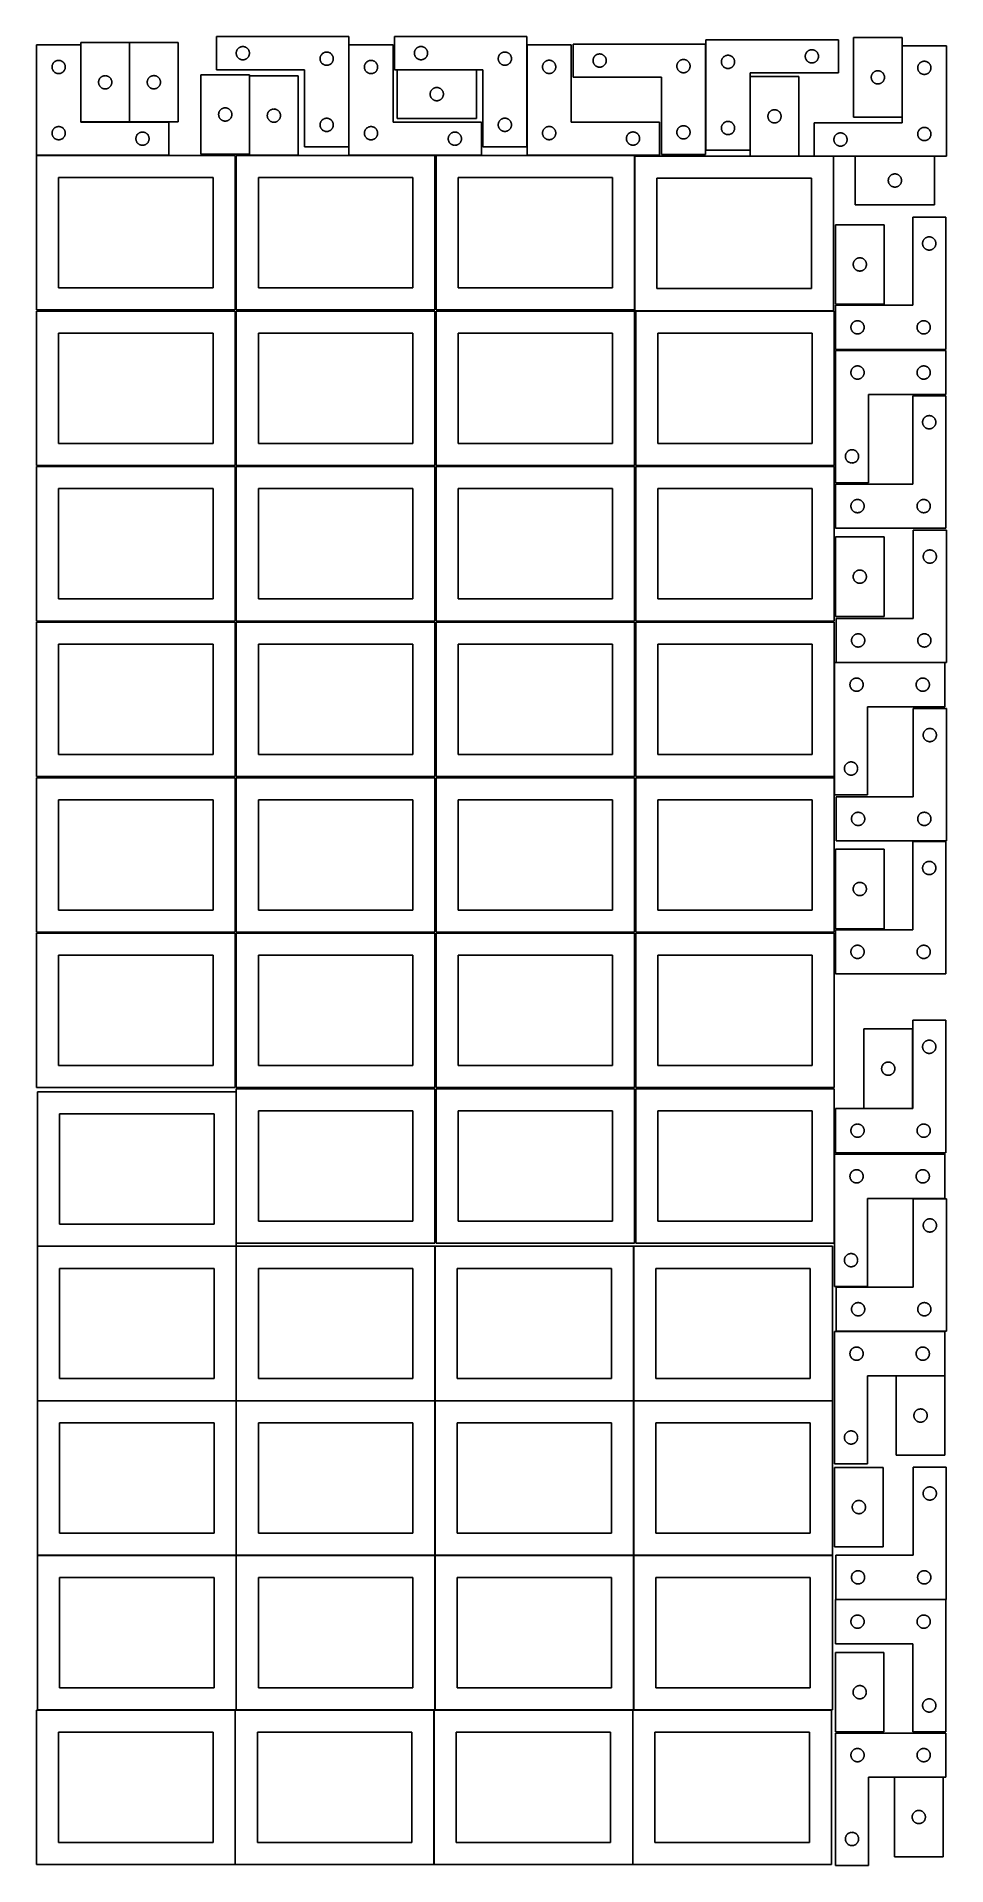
# Model space of a CAD drawing. Header units: millimetres. Extents: x 7 to 1243, y 7 to 2493.
import ezdxf

# ---------------------------------------------------------------- set-up
doc = ezdxf.new("R2010")
doc.units = ezdxf.units.MM
doc.layers.add('COMMON', color=5, linetype='CONTINUOUS', true_color=0x0000ff)
doc.layers.add('CUT', color=7, linetype='CONTINUOUS', true_color=0x000000)

msp = doc.modelspace()

# ---------------------------------------------------------------- linework, layer by layer
at = {"layer": 'COMMON'}
for p, q in [((132.871665, 2377.323551), (132.871665, 2485.269156)), ((1183.379367, 2480.899473), (1183.379367, 2383.957581)), ((296.095369, 2439.930532), (296.095369, 2333.493228)), ((976.651205, 2339.036685), (976.651205, 2438.923892)), ((66.771664, 2377.169155), (132.771664, 2377.169155)), ((296.19537, 2331.830531), (362.19537, 2331.830531)), ((1119.472158, 2330.799473), (1227.472158, 2330.799473)), ((1197.504737, 1035.948306), (1197.504737, 1143.948306)), ((277.941928, 1058.641936), (277.941928, 852.604799)), ((7.841928, 848.541935), (277.841928, 848.541935)), ((277.941928, 848.441935), (277.941928, 638.441935)), ((548.141929, 848.441935), (548.141929, 638.441935)), ((818.34193, 848.441935), (818.34193, 638.441935)), ((1241.320372, 672.326878), (1175.320372, 672.326878)), ((277.841928, 638.341935), (7.841928, 638.341935)), ((277.941928, 638.241934), (277.941928, 428.241934)), ((548.041929, 638.341935), (278.041929, 638.341935)), ((548.14193, 428.241934), (548.14193, 638.241934)), ((548.24193, 638.341934), (818.24193, 638.341934)), ((818.34193, 638.241934), (818.34193, 428.241934)), ((818.441931, 638.341934), (1088.441931, 638.341934)), ((7.841928, 428.141933), (277.841928, 428.141933)), ((277.941928, 428.041933), (277.941928, 218.041933)), ((278.041929, 428.141933), (548.041929, 428.141933)), ((548.141929, 428.041933), (548.141929, 218.041933)), ((818.24193, 428.141934), (548.24193, 428.141934)), ((818.34193, 428.041933), (818.34193, 218.041933)), ((1088.441931, 428.141934), (818.441931, 428.141934)), ((7.841928, 217.941932), (276.520933, 217.941932)), ((276.620933, 217.841932), (276.620933, 7.841932)), ((278.041929, 217.941932), (546.720934, 217.941932)), ((546.820934, 217.841932), (546.820934, 7.841932)), ((548.24193, 217.941932), (816.920935, 217.941932)), ((817.020935, 217.841932), (817.020935, 7.841932)), ((818.441931, 217.941932), (1087.120936, 217.941932)), ((1238.933079, 126.420972), (1172.933079, 126.420972))]:
    msp.add_line(p, q, dxfattribs=at)
at = {"layer": 'CUT'}
for p, q in [((430.913263, 2493.331122), (250.913263, 2493.331122)), ((250.913263, 2493.331122), (250.913263, 2448.331122)), ((430.913263, 2343.331122), (430.913263, 2493.331122)), ((673.153864, 2493.409003), (493.153864, 2493.409003)), ((493.153864, 2493.409003), (493.153864, 2448.409003)), ((673.153864, 2343.409003), (673.153864, 2493.409003)), ((916.551205, 2489.036685), (1096.551205, 2489.036685)), ((916.551205, 2339.036685), (916.551205, 2489.036685)), ((1096.551205, 2489.036685), (1096.551205, 2444.036685)), ((1117.279366, 2491.957581), (1117.279366, 2383.957581)), ((1183.279366, 2491.957581), (1117.279366, 2491.957581)), ((1183.279366, 2383.957581), (1183.279366, 2491.957581)), ((66.510312, 2482.069155), (6.510312, 2482.069155)), ((6.510312, 2482.069155), (6.510312, 2332.069155)), ((66.510312, 2377.069155), (66.510312, 2482.069155)), ((132.771664, 2485.269156), (66.771664, 2485.269156)), ((66.771664, 2485.269156), (66.771664, 2377.269156)), ((132.771664, 2377.269156), (132.771664, 2485.269156)), ((198.971665, 2485.323551), (132.971665, 2485.323551)), ((132.971665, 2485.323551), (132.971665, 2377.323551)), ((198.971665, 2377.323551), (198.971665, 2485.323551)), ((277.913263, 2470.831122), (277.932533, 2471.41975)), ((277.932533, 2470.242494), (277.913263, 2470.831122)), ((277.932533, 2471.41975), (277.99026, 2472.005857)), ((277.99026, 2469.656386), (277.932533, 2470.242494)), ((277.99026, 2472.005857), (278.086196, 2472.586935)), ((278.086196, 2469.075309), (277.99026, 2469.656386)), ((278.086196, 2472.586935), (278.219931, 2473.160493)), ((278.219931, 2468.50175), (278.086196, 2469.075309)), ((278.219931, 2473.160493), (278.390892, 2473.724077)), ((278.390892, 2467.938167), (278.219931, 2468.50175)), ((278.390892, 2473.724077), (278.598348, 2474.275273)), ((278.598348, 2467.386971), (278.390892, 2467.938167)), ((278.598348, 2474.275273), (278.841409, 2474.81172)), ((278.841409, 2466.850523), (278.598348, 2467.386971)), ((278.841409, 2474.81172), (279.119035, 2475.331122)), ((279.119035, 2466.331122), (278.841409, 2466.850523)), ((279.119035, 2475.331122), (279.430037, 2475.831254)), ((279.430037, 2465.83099), (279.119035, 2466.331122)), ((279.430037, 2475.831254), (279.773083, 2476.309975)), ((279.773083, 2465.352269), (279.430037, 2465.83099)), ((279.773083, 2476.309975), (280.146705, 2476.765234)), ((280.146705, 2464.897009), (279.773083, 2465.352269)), ((280.146705, 2476.765234), (280.549302, 2477.195083)), ((280.549302, 2464.467161), (280.146705, 2464.897009)), ((280.549302, 2477.195083), (280.979151, 2477.59768)), ((280.979151, 2464.064563), (280.549302, 2464.467161)), ((280.979151, 2477.59768), (281.434411, 2477.971302)), ((281.434411, 2463.690942), (280.979151, 2464.064563)), ((281.434411, 2477.971302), (281.913131, 2478.314348)), ((281.913131, 2463.347895), (281.434411, 2463.690942)), ((281.913131, 2478.314348), (282.413263, 2478.62535)), ((282.413263, 2463.036893), (281.913131, 2463.347895)), ((282.413263, 2478.62535), (282.932665, 2478.902976)), ((282.932665, 2462.759267), (282.413263, 2463.036893)), ((282.932665, 2478.902976), (283.469113, 2479.146037)), ((283.469113, 2462.516206), (282.932665, 2462.759267)), ((283.469113, 2479.146037), (284.020308, 2479.353493)), ((284.020308, 2462.308751), (283.469113, 2462.516206)), ((284.020308, 2479.353493), (284.583892, 2479.524454)), ((284.583892, 2462.137789), (284.020308, 2462.308751)), ((284.583892, 2479.524454), (285.157451, 2479.658189)), ((285.157451, 2462.004054), (284.583892, 2462.137789)), ((285.157451, 2479.658189), (285.738528, 2479.754125)), ((285.738528, 2479.754125), (286.324635, 2479.811852)), ((286.324635, 2479.811852), (286.913263, 2479.831122)), ((286.913263, 2479.831122), (287.501892, 2479.811852)), ((287.501892, 2479.811852), (288.087999, 2479.754125)), ((288.087999, 2479.754125), (288.669076, 2479.658189)), ((288.669076, 2479.658189), (289.242635, 2479.524454)), ((289.242635, 2462.137789), (288.669076, 2462.004054)), ((289.242635, 2479.524454), (289.806219, 2479.353493)), ((289.806219, 2462.308751), (289.242635, 2462.137789)), ((289.806219, 2479.353493), (290.357414, 2479.146037)), ((290.357414, 2462.516206), (289.806219, 2462.308751)), ((290.357414, 2479.146037), (290.893862, 2478.902976)), ((290.893862, 2462.759267), (290.357414, 2462.516206)), ((290.893862, 2478.902976), (291.413263, 2478.62535)), ((291.413263, 2463.036893), (290.893862, 2462.759267)), ((291.413263, 2478.62535), (291.913396, 2478.314348)), ((291.913396, 2463.347895), (291.413263, 2463.036893)), ((291.913396, 2478.314348), (292.392116, 2477.971302)), ((292.392116, 2463.690942), (291.913396, 2463.347895)), ((292.392116, 2477.971302), (292.847376, 2477.59768)), ((292.847376, 2464.064563), (292.392116, 2463.690942)), ((292.847376, 2477.59768), (293.277224, 2477.195083)), ((293.277224, 2464.467161), (292.847376, 2464.064563)), ((293.277224, 2477.195083), (293.679822, 2476.765234)), ((293.679822, 2464.897009), (293.277224, 2464.467161)), ((293.679822, 2476.765234), (294.053444, 2476.309975)), ((294.053444, 2465.352269), (293.679822, 2464.897009)), ((294.053444, 2476.309975), (294.39649, 2475.831254)), ((294.39649, 2465.83099), (294.053444, 2465.352269)), ((294.39649, 2475.831254), (294.707492, 2475.331122)), ((294.707492, 2466.331122), (294.39649, 2465.83099)), ((294.707492, 2475.331122), (294.985118, 2474.81172)), ((294.985118, 2466.850523), (294.707492, 2466.331122)), ((294.985118, 2474.81172), (295.228179, 2474.275273)), ((295.228179, 2467.386971), (294.985118, 2466.850523)), ((295.228179, 2474.275273), (295.435635, 2473.724077)), ((295.435635, 2467.938167), (295.228179, 2467.386971)), ((295.435635, 2473.724077), (295.606596, 2473.160493)), ((295.606596, 2468.50175), (295.435635, 2467.938167)), ((295.606596, 2473.160493), (295.740331, 2472.586935)), ((295.740331, 2469.075309), (295.606596, 2468.50175)), ((295.740331, 2472.586935), (295.836267, 2472.005857)), ((295.836267, 2469.656386), (295.740331, 2469.075309)), ((295.836267, 2472.005857), (295.893994, 2471.41975)), ((295.893994, 2470.242494), (295.836267, 2469.656386)), ((295.893994, 2471.41975), (295.913263, 2470.831122)), ((295.913263, 2470.831122), (295.893994, 2470.242494)), ((391.913263, 2463.331122), (391.932533, 2463.91975)), ((391.932533, 2462.742494), (391.913263, 2463.331122)), ((391.932533, 2463.91975), (391.99026, 2464.505857)), ((391.99026, 2462.156386), (391.932533, 2462.742494)), ((391.99026, 2464.505857), (392.086196, 2465.086935)), ((392.086196, 2461.575309), (391.99026, 2462.156386)), ((392.086196, 2465.086935), (392.219931, 2465.660493)), ((392.219931, 2465.660493), (392.390892, 2466.224077)), ((392.390892, 2466.224077), (392.598348, 2466.775273)), ((392.598348, 2466.775273), (392.841409, 2467.31172)), ((392.841409, 2467.31172), (393.119035, 2467.831122)), ((393.119035, 2467.831122), (393.430037, 2468.331254)), ((393.430037, 2468.331254), (393.773083, 2468.809975)), ((393.773083, 2468.809975), (394.146705, 2469.265234)), ((394.146705, 2469.265234), (394.549302, 2469.695083)), ((394.549302, 2469.695083), (394.979151, 2470.09768)), ((394.979151, 2470.09768), (395.434411, 2470.471302)), ((395.434411, 2470.471302), (395.913131, 2470.814348)), ((395.913131, 2470.814348), (396.413263, 2471.12535)), ((396.413263, 2471.12535), (396.932665, 2471.402976)), ((396.932665, 2471.402976), (397.469113, 2471.646037)), ((397.469113, 2471.646037), (398.020308, 2471.853493)), ((398.020308, 2471.853493), (398.583892, 2472.024454)), ((398.583892, 2472.024454), (399.157451, 2472.158189)), ((399.157451, 2472.158189), (399.738528, 2472.254125)), ((399.738528, 2472.254125), (400.324635, 2472.311852)), ((400.324635, 2472.311852), (400.913263, 2472.331122)), ((400.913263, 2472.331122), (401.501892, 2472.311852)), ((401.501892, 2472.311852), (402.087999, 2472.254125)), ((402.087999, 2472.254125), (402.669076, 2472.158189)), ((402.669076, 2472.158189), (403.242635, 2472.024454)), ((403.242635, 2472.024454), (403.806219, 2471.853493)), ((403.806219, 2471.853493), (404.357414, 2471.646037)), ((404.357414, 2471.646037), (404.893862, 2471.402976)), ((404.893862, 2471.402976), (405.413263, 2471.12535)), ((405.413263, 2471.12535), (405.913396, 2470.814348)), ((405.913396, 2470.814348), (406.392116, 2470.471302)), ((406.392116, 2470.471302), (406.847376, 2470.09768)), ((406.847376, 2470.09768), (407.277224, 2469.695083)), ((407.277224, 2469.695083), (407.679822, 2469.265234)), ((407.679822, 2469.265234), (408.053444, 2468.809975)), ((408.053444, 2468.809975), (408.39649, 2468.331254)), ((408.39649, 2468.331254), (408.707492, 2467.831122)), ((408.707492, 2467.831122), (408.985118, 2467.31172)), ((408.985118, 2467.31172), (409.228179, 2466.775273)), ((409.228179, 2466.775273), (409.435635, 2466.224077)), ((409.435635, 2466.224077), (409.606596, 2465.660493)), ((409.606596, 2465.660493), (409.740331, 2465.086935)), ((409.740331, 2465.086935), (409.836267, 2464.505857)), ((409.836267, 2462.156386), (409.740331, 2461.575309)), ((409.836267, 2464.505857), (409.893994, 2463.91975)), ((409.893994, 2462.742494), (409.836267, 2462.156386)), ((409.893994, 2463.91975), (409.913263, 2463.331122)), ((409.913263, 2463.331122), (409.893994, 2462.742494)), ((491.201719, 2482.004946), (431.201719, 2482.004946)), ((431.201719, 2482.004946), (431.201719, 2332.004946)), ((491.201719, 2377.004946), (491.201719, 2482.004946)), ((520.153864, 2470.909003), (520.173134, 2471.497631)), ((520.173134, 2470.320374), (520.153864, 2470.909003)), ((520.173134, 2471.497631), (520.23086, 2472.083738)), ((520.23086, 2469.734267), (520.173134, 2470.320374)), ((520.23086, 2472.083738), (520.326797, 2472.664815)), ((520.326797, 2469.15319), (520.23086, 2469.734267)), ((520.326797, 2472.664815), (520.460532, 2473.238374)), ((520.460532, 2468.579631), (520.326797, 2469.15319)), ((520.460532, 2473.238374), (520.631493, 2473.801958)), ((520.631493, 2468.016047), (520.460532, 2468.579631)), ((520.631493, 2473.801958), (520.838948, 2474.353153)), ((520.838948, 2467.464852), (520.631493, 2468.016047)), ((520.838948, 2474.353153), (521.082009, 2474.889601)), ((521.082009, 2466.928404), (520.838948, 2467.464852)), ((521.082009, 2474.889601), (521.359635, 2475.409003)), ((521.359635, 2466.409003), (521.082009, 2466.928404)), ((521.359635, 2475.409003), (521.670638, 2475.909135)), ((521.670638, 2465.90887), (521.359635, 2466.409003)), ((521.670638, 2475.909135), (522.013684, 2476.387855)), ((522.013684, 2465.43015), (521.670638, 2465.90887)), ((522.013684, 2476.387855), (522.387306, 2476.843115)), ((522.387306, 2464.97489), (522.013684, 2465.43015)), ((522.387306, 2476.843115), (522.789903, 2477.272964)), ((522.789903, 2464.545042), (522.387306, 2464.97489)), ((522.789903, 2477.272964), (523.219752, 2477.675561)), ((523.219752, 2464.142444), (522.789903, 2464.545042)), ((523.219752, 2477.675561), (523.675011, 2478.049183)), ((523.675011, 2463.768822), (523.219752, 2464.142444)), ((523.675011, 2478.049183), (524.153732, 2478.392229)), ((524.153732, 2463.425776), (523.675011, 2463.768822)), ((524.153732, 2478.392229), (524.653864, 2478.703231)), ((524.653864, 2463.114774), (524.153732, 2463.425776)), ((524.653864, 2478.703231), (525.173266, 2478.980857)), ((525.173266, 2462.837148), (524.653864, 2463.114774)), ((525.173266, 2478.980857), (525.709713, 2479.223918)), ((525.709713, 2462.594087), (525.173266, 2462.837148)), ((525.709713, 2479.223918), (526.260909, 2479.431374)), ((526.260909, 2462.386631), (525.709713, 2462.594087)), ((526.260909, 2479.431374), (526.824493, 2479.602335)), ((526.824493, 2462.21567), (526.260909, 2462.386631)), ((526.824493, 2479.602335), (527.398051, 2479.73607)), ((527.398051, 2462.081935), (526.824493, 2462.21567)), ((527.398051, 2479.73607), (527.979128, 2479.832006)), ((527.979128, 2461.985999), (527.398051, 2462.081935)), ((527.979128, 2479.832006), (528.565236, 2479.889733)), ((528.565236, 2479.889733), (529.153864, 2479.909003)), ((529.153864, 2479.909003), (529.742492, 2479.889733)), ((529.742492, 2479.889733), (530.3286, 2479.832006)), ((530.3286, 2479.832006), (530.909677, 2479.73607)), ((530.909677, 2462.081935), (530.3286, 2461.985999)), ((530.909677, 2479.73607), (531.483235, 2479.602335)), ((531.483235, 2462.21567), (530.909677, 2462.081935)), ((531.483235, 2479.602335), (532.046819, 2479.431374)), ((532.046819, 2462.386631), (531.483235, 2462.21567)), ((532.046819, 2479.431374), (532.598015, 2479.223918)), ((532.598015, 2462.594087), (532.046819, 2462.386631)), ((532.598015, 2479.223918), (533.134462, 2478.980857)), ((533.134462, 2462.837148), (532.598015, 2462.594087)), ((533.134462, 2478.980857), (533.653864, 2478.703231)), ((533.653864, 2463.114774), (533.134462, 2462.837148)), ((533.653864, 2478.703231), (534.153996, 2478.392229)), ((534.153996, 2463.425776), (533.653864, 2463.114774)), ((534.153996, 2478.392229), (534.632717, 2478.049183)), ((534.632717, 2463.768822), (534.153996, 2463.425776)), ((534.632717, 2478.049183), (535.087976, 2477.675561)), ((535.087976, 2464.142444), (534.632717, 2463.768822)), ((535.087976, 2477.675561), (535.517825, 2477.272964)), ((535.517825, 2464.545042), (535.087976, 2464.142444)), ((535.517825, 2477.272964), (535.920422, 2476.843115)), ((535.920422, 2464.97489), (535.517825, 2464.545042)), ((535.920422, 2476.843115), (536.294044, 2476.387855)), ((536.294044, 2465.43015), (535.920422, 2464.97489)), ((536.294044, 2476.387855), (536.637091, 2475.909135)), ((536.637091, 2465.90887), (536.294044, 2465.43015)), ((536.637091, 2475.909135), (536.948093, 2475.409003)), ((536.948093, 2466.409003), (536.637091, 2465.90887)), ((536.948093, 2475.409003), (537.225719, 2474.889601)), ((537.225719, 2466.928404), (536.948093, 2466.409003)), ((537.225719, 2474.889601), (537.46878, 2474.353153)), ((537.46878, 2467.464852), (537.225719, 2466.928404)), ((537.46878, 2474.353153), (537.676235, 2473.801958)), ((537.676235, 2468.016047), (537.46878, 2467.464852)), ((537.676235, 2473.801958), (537.847196, 2473.238374)), ((537.847196, 2468.579631), (537.676235, 2468.016047)), ((537.847196, 2473.238374), (537.980932, 2472.664815)), ((537.980932, 2469.15319), (537.847196, 2468.579631)), ((537.980932, 2472.664815), (538.076868, 2472.083738)), ((538.076868, 2469.734267), (537.980932, 2469.15319)), ((538.076868, 2472.083738), (538.134594, 2471.497631)), ((538.134594, 2470.320374), (538.076868, 2469.734267)), ((538.134594, 2471.497631), (538.153864, 2470.909003)), ((538.153864, 2470.909003), (538.134594, 2470.320374)), ((634.153864, 2463.409003), (634.173134, 2463.997631)), ((634.173134, 2462.820374), (634.153864, 2463.409003)), ((634.173134, 2463.997631), (634.23086, 2464.583738)), ((634.23086, 2462.234267), (634.173134, 2462.820374)), ((634.23086, 2464.583738), (634.326797, 2465.164815)), ((634.326797, 2461.65319), (634.23086, 2462.234267)), ((634.326797, 2465.164815), (634.460532, 2465.738374)), ((634.460532, 2465.738374), (634.631493, 2466.301958)), ((634.631493, 2466.301958), (634.838948, 2466.853153)), ((634.838948, 2466.853153), (635.082009, 2467.389601)), ((635.082009, 2467.389601), (635.359635, 2467.909003)), ((635.359635, 2467.909003), (635.670638, 2468.409135)), ((635.670638, 2468.409135), (636.013684, 2468.887855)), ((636.013684, 2468.887855), (636.387306, 2469.343115)), ((636.387306, 2469.343115), (636.789903, 2469.772964)), ((636.789903, 2469.772964), (637.219752, 2470.175561)), ((637.219752, 2470.175561), (637.675011, 2470.549183)), ((637.675011, 2470.549183), (638.153732, 2470.892229)), ((638.153732, 2470.892229), (638.653864, 2471.203231)), ((638.653864, 2471.203231), (639.173266, 2471.480857)), ((639.173266, 2471.480857), (639.709713, 2471.723918)), ((639.709713, 2471.723918), (640.260909, 2471.931374)), ((640.260909, 2471.931374), (640.824493, 2472.102335)), ((640.824493, 2472.102335), (641.398051, 2472.23607)), ((641.398051, 2472.23607), (641.979128, 2472.332006)), ((641.979128, 2472.332006), (642.565236, 2472.389733)), ((642.565236, 2472.389733), (643.153864, 2472.409003)), ((643.153864, 2472.409003), (643.742492, 2472.389733)), ((643.742492, 2472.389733), (644.3286, 2472.332006)), ((644.3286, 2472.332006), (644.909677, 2472.23607)), ((644.909677, 2472.23607), (645.483235, 2472.102335)), ((645.483235, 2472.102335), (646.046819, 2471.931374)), ((646.046819, 2471.931374), (646.598015, 2471.723918)), ((646.598015, 2471.723918), (647.134462, 2471.480857)), ((647.134462, 2471.480857), (647.653864, 2471.203231)), ((647.653864, 2471.203231), (648.153996, 2470.892229)), ((648.153996, 2470.892229), (648.632717, 2470.549183)), ((648.632717, 2470.549183), (649.087976, 2470.175561)), ((649.087976, 2470.175561), (649.517825, 2469.772964)), ((649.517825, 2469.772964), (649.920422, 2469.343115)), ((649.920422, 2469.343115), (650.294044, 2468.887855)), ((650.294044, 2468.887855), (650.637091, 2468.409135)), ((650.637091, 2468.409135), (650.948093, 2467.909003)), ((650.948093, 2467.909003), (651.225719, 2467.389601)), ((651.225719, 2467.389601), (651.46878, 2466.853153)), ((651.46878, 2466.853153), (651.676235, 2466.301958)), ((651.676235, 2466.301958), (651.847196, 2465.738374)), ((651.847196, 2465.738374), (651.980932, 2465.164815)), ((651.980932, 2465.164815), (652.076868, 2464.583738)), ((652.076868, 2462.234267), (651.980932, 2461.65319)), ((652.076868, 2464.583738), (652.134594, 2463.997631)), ((652.134594, 2462.820374), (652.076868, 2462.234267)), ((652.134594, 2463.997631), (652.153864, 2463.409003)), ((652.153864, 2463.409003), (652.134594, 2462.820374)), ((733.373166, 2482.189272), (673.373166, 2482.189272)), ((673.373166, 2482.189272), (673.373166, 2332.189272)), ((733.373166, 2377.189272), (733.373166, 2482.189272)), ((916.0003, 2483.251532), (736.0003, 2483.251532)), ((736.0003, 2483.251532), (736.0003, 2438.251532)), ((763.077296, 2461.926268), (763.173232, 2462.507345)), ((763.173232, 2462.507345), (763.306967, 2463.080903)), ((763.306967, 2463.080903), (763.477928, 2463.644487)), ((763.477928, 2463.644487), (763.685384, 2464.195683)), ((763.685384, 2464.195683), (763.928445, 2464.73213)), ((763.928445, 2464.73213), (764.206071, 2465.251532)), ((764.206071, 2465.251532), (764.517073, 2465.751664)), ((764.517073, 2465.751664), (764.86012, 2466.230385)), ((764.86012, 2466.230385), (765.233741, 2466.685644)), ((765.233741, 2466.685644), (765.636339, 2467.115493)), ((765.636339, 2467.115493), (766.066187, 2467.51809)), ((766.066187, 2467.51809), (766.521447, 2467.891712)), ((766.521447, 2467.891712), (767.000167, 2468.234758)), ((767.000167, 2468.234758), (767.5003, 2468.54576)), ((767.5003, 2468.54576), (768.019701, 2468.823387)), ((768.019701, 2468.823387), (768.556149, 2469.066448)), ((768.556149, 2469.066448), (769.107344, 2469.273903)), ((769.107344, 2469.273903), (769.670928, 2469.444864)), ((769.670928, 2469.444864), (770.244487, 2469.578599)), ((770.244487, 2469.578599), (770.825564, 2469.674536)), ((770.825564, 2469.674536), (771.411671, 2469.732262)), ((771.411671, 2469.732262), (772.0003, 2469.751532)), ((772.0003, 2469.751532), (772.588928, 2469.732262)), ((772.588928, 2469.732262), (773.175035, 2469.674536)), ((773.175035, 2469.674536), (773.756112, 2469.578599)), ((773.756112, 2469.578599), (774.329671, 2469.444864)), ((774.329671, 2469.444864), (774.893255, 2469.273903)), ((774.893255, 2469.273903), (775.44445, 2469.066448)), ((775.44445, 2469.066448), (775.980898, 2468.823387)), ((775.980898, 2468.823387), (776.5003, 2468.54576)), ((776.5003, 2468.54576), (777.000432, 2468.234758)), ((777.000432, 2468.234758), (777.479152, 2467.891712)), ((777.479152, 2467.891712), (777.934412, 2467.51809)), ((777.934412, 2467.51809), (778.364261, 2467.115493)), ((778.364261, 2467.115493), (778.766858, 2466.685644)), ((778.766858, 2466.685644), (779.14048, 2466.230385)), ((779.14048, 2466.230385), (779.483526, 2465.751664)), ((779.483526, 2465.751664), (779.794528, 2465.251532)), ((779.794528, 2465.251532), (780.072154, 2464.73213)), ((780.072154, 2464.73213), (780.315215, 2464.195683)), ((780.315215, 2464.195683), (780.522671, 2463.644487)), ((780.522671, 2463.644487), (780.693632, 2463.080903)), ((780.693632, 2463.080903), (780.827367, 2462.507345)), ((780.827367, 2462.507345), (780.923303, 2461.926268)), ((883.670928, 2461.944864), (884.244487, 2462.078599)), ((884.244487, 2462.078599), (884.825564, 2462.174536)), ((884.825564, 2462.174536), (885.411671, 2462.232262)), ((885.411671, 2462.232262), (886.0003, 2462.251532)), ((886.0003, 2462.251532), (886.588928, 2462.232262)), ((886.588928, 2462.232262), (887.175035, 2462.174536)), ((887.175035, 2462.174536), (887.756112, 2462.078599)), ((887.756112, 2462.078599), (888.329671, 2461.944864)), ((916.0003, 2333.251532), (916.0003, 2483.251532)), ((938.236289, 2462.480835), (938.028833, 2461.92964)), ((938.47935, 2463.017283), (938.236289, 2462.480835)), ((938.756976, 2463.536685), (938.47935, 2463.017283)), ((939.067978, 2464.036817), (938.756976, 2463.536685)), ((939.411025, 2464.515537), (939.067978, 2464.036817)), ((939.784646, 2464.970797), (939.411025, 2464.515537)), ((940.187244, 2465.400646), (939.784646, 2464.970797)), ((940.617092, 2465.803243), (940.187244, 2465.400646)), ((941.072352, 2466.176865), (940.617092, 2465.803243)), ((941.551073, 2466.519911), (941.072352, 2466.176865)), ((942.051205, 2466.830913), (941.551073, 2466.519911)), ((942.570606, 2467.108539), (942.051205, 2466.830913)), ((943.107054, 2467.3516), (942.570606, 2467.108539)), ((943.658249, 2467.559056), (943.107054, 2467.3516)), ((944.221833, 2467.730017), (943.658249, 2467.559056)), ((944.795392, 2467.863752), (944.221833, 2467.730017)), ((945.376469, 2467.959688), (944.795392, 2467.863752)), ((945.962576, 2468.017415), (945.376469, 2467.959688)), ((946.551205, 2468.036685), (945.962576, 2468.017415)), ((947.139833, 2468.017415), (946.551205, 2468.036685)), ((947.72594, 2467.959688), (947.139833, 2468.017415)), ((948.307018, 2467.863752), (947.72594, 2467.959688)), ((948.880576, 2467.730017), (948.307018, 2467.863752)), ((949.44416, 2467.559056), (948.880576, 2467.730017)), ((949.995356, 2467.3516), (949.44416, 2467.559056)), ((950.531803, 2467.108539), (949.995356, 2467.3516)), ((951.051205, 2466.830913), (950.531803, 2467.108539)), ((951.551337, 2466.519911), (951.051205, 2466.830913)), ((952.030058, 2466.176865), (951.551337, 2466.519911)), ((952.485317, 2465.803243), (952.030058, 2466.176865)), ((952.915166, 2465.400646), (952.485317, 2465.803243)), ((953.317763, 2464.970797), (952.915166, 2465.400646)), ((953.691385, 2464.515537), (953.317763, 2464.970797)), ((954.034431, 2464.036817), (953.691385, 2464.515537)), ((954.345433, 2463.536685), (954.034431, 2464.036817)), ((954.623059, 2463.017283), (954.345433, 2463.536685)), ((954.86612, 2462.480835), (954.623059, 2463.017283)), ((955.073576, 2461.92964), (954.86612, 2462.480835)), ((1051.570474, 2467.125313), (1051.551205, 2466.536685)), ((1051.551205, 2466.536685), (1051.570474, 2465.948056)), ((1051.628201, 2467.71142), (1051.570474, 2467.125313)), ((1051.570474, 2465.948056), (1051.628201, 2465.361949)), ((1051.724137, 2468.292497), (1051.628201, 2467.71142)), ((1051.628201, 2465.361949), (1051.724137, 2464.780872)), ((1051.857872, 2468.866056), (1051.724137, 2468.292497)), ((1051.724137, 2464.780872), (1051.857872, 2464.207313)), ((1052.028833, 2469.42964), (1051.857872, 2468.866056)), ((1051.857872, 2464.207313), (1052.028833, 2463.643729)), ((1052.236289, 2469.980835), (1052.028833, 2469.42964)), ((1052.028833, 2463.643729), (1052.236289, 2463.092534)), ((1052.47935, 2470.517283), (1052.236289, 2469.980835)), ((1052.236289, 2463.092534), (1052.47935, 2462.556086)), ((1052.756976, 2471.036685), (1052.47935, 2470.517283)), ((1052.47935, 2462.556086), (1052.756976, 2462.036685)), ((1053.067978, 2471.536817), (1052.756976, 2471.036685)), ((1052.756976, 2462.036685), (1053.067978, 2461.536552)), ((1053.411025, 2472.015537), (1053.067978, 2471.536817)), ((1053.784646, 2472.470797), (1053.411025, 2472.015537)), ((1054.187244, 2472.900646), (1053.784646, 2472.470797)), ((1054.617092, 2473.303243), (1054.187244, 2472.900646)), ((1055.072352, 2473.676865), (1054.617092, 2473.303243)), ((1055.551073, 2474.019911), (1055.072352, 2473.676865)), ((1056.051205, 2474.330913), (1055.551073, 2474.019911)), ((1056.570606, 2474.608539), (1056.051205, 2474.330913)), ((1057.107054, 2474.8516), (1056.570606, 2474.608539)), ((1057.658249, 2475.059056), (1057.107054, 2474.8516)), ((1058.221833, 2475.230017), (1057.658249, 2475.059056)), ((1058.795392, 2475.363752), (1058.221833, 2475.230017)), ((1059.376469, 2475.459688), (1058.795392, 2475.363752)), ((1059.962576, 2475.517415), (1059.376469, 2475.459688)), ((1060.551205, 2475.536685), (1059.962576, 2475.517415)), ((1061.139833, 2475.517415), (1060.551205, 2475.536685)), ((1061.72594, 2475.459688), (1061.139833, 2475.517415)), ((1062.307018, 2475.363752), (1061.72594, 2475.459688)), ((1062.880576, 2475.230017), (1062.307018, 2475.363752)), ((1063.44416, 2475.059056), (1062.880576, 2475.230017)), ((1063.995356, 2474.8516), (1063.44416, 2475.059056)), ((1064.531803, 2474.608539), (1063.995356, 2474.8516)), ((1065.051205, 2474.330913), (1064.531803, 2474.608539)), ((1065.551337, 2474.019911), (1065.051205, 2474.330913)), ((1066.030058, 2473.676865), (1065.551337, 2474.019911)), ((1066.485317, 2473.303243), (1066.030058, 2473.676865)), ((1066.915166, 2472.900646), (1066.485317, 2473.303243)), ((1067.317763, 2472.470797), (1066.915166, 2472.900646)), ((1067.691385, 2472.015537), (1067.317763, 2472.470797)), ((1068.034431, 2471.536817), (1067.691385, 2472.015537)), ((1068.345433, 2471.036685), (1068.034431, 2471.536817)), ((1068.034431, 2461.536552), (1068.345433, 2462.036685)), ((1068.623059, 2470.517283), (1068.345433, 2471.036685)), ((1068.345433, 2462.036685), (1068.623059, 2462.556086)), ((1068.86612, 2469.980835), (1068.623059, 2470.517283)), ((1068.623059, 2462.556086), (1068.86612, 2463.092534)), ((1069.073576, 2469.42964), (1068.86612, 2469.980835)), ((1068.86612, 2463.092534), (1069.073576, 2463.643729)), ((1069.244537, 2468.866056), (1069.073576, 2469.42964)), ((1069.073576, 2463.643729), (1069.244537, 2464.207313)), ((1069.378272, 2468.292497), (1069.244537, 2468.866056)), ((1069.244537, 2464.207313), (1069.378272, 2464.780872)), ((1069.474208, 2467.71142), (1069.378272, 2468.292497)), ((1069.378272, 2464.780872), (1069.474208, 2465.361949)), ((1069.531935, 2467.125313), (1069.474208, 2467.71142)), ((1069.474208, 2465.361949), (1069.531935, 2465.948056)), ((1069.551205, 2466.536685), (1069.531935, 2467.125313)), ((1069.531935, 2465.948056), (1069.551205, 2466.536685)), ((1183.479367, 2375.899473), (1183.479367, 2480.899473)), ((1183.479367, 2480.899473), (1243.479367, 2480.899473)), ((1243.479367, 2480.899473), (1243.479367, 2330.899473)), ((27.510312, 2452.069155), (27.529582, 2452.657783)), ((27.529582, 2451.480527), (27.510312, 2452.069155)), ((27.529582, 2452.657783), (27.587309, 2453.243891)), ((27.587309, 2450.89442), (27.529582, 2451.480527)), ((27.587309, 2453.243891), (27.683245, 2453.824968)), ((27.683245, 2450.313342), (27.587309, 2450.89442)), ((27.683245, 2453.824968), (27.81698, 2454.398527)), ((27.81698, 2449.739784), (27.683245, 2450.313342)), ((27.81698, 2454.398527), (27.987941, 2454.96211)), ((27.987941, 2449.1762), (27.81698, 2449.739784)), ((27.987941, 2454.96211), (28.195397, 2455.513306)), ((28.195397, 2448.625004), (27.987941, 2449.1762)), ((28.195397, 2455.513306), (28.438458, 2456.049753)), ((28.438458, 2448.088557), (28.195397, 2448.625004)), ((28.438458, 2456.049753), (28.716084, 2456.569155)), ((28.716084, 2447.569155), (28.438458, 2448.088557)), ((28.716084, 2456.569155), (29.027086, 2457.069287)), ((29.027086, 2447.069023), (28.716084, 2447.569155)), ((29.027086, 2457.069287), (29.370132, 2457.548008)), ((29.370132, 2446.590302), (29.027086, 2447.069023)), ((29.370132, 2457.548008), (29.743754, 2458.003268)), ((29.743754, 2446.135043), (29.370132, 2446.590302)), ((29.743754, 2458.003268), (30.146351, 2458.433116)), ((30.146351, 2445.705194), (29.743754, 2446.135043)), ((30.146351, 2458.433116), (30.5762, 2458.835714)), ((30.5762, 2445.302597), (30.146351, 2445.705194)), ((30.5762, 2458.835714), (31.03146, 2459.209335)), ((31.03146, 2444.928975), (30.5762, 2445.302597)), ((31.03146, 2459.209335), (31.51018, 2459.552382)), ((31.51018, 2444.585929), (31.03146, 2444.928975)), ((31.51018, 2459.552382), (32.010312, 2459.863384)), ((32.010312, 2444.274927), (31.51018, 2444.585929)), ((32.010312, 2459.863384), (32.529714, 2460.14101)), ((32.529714, 2443.997301), (32.010312, 2444.274927)), ((32.529714, 2460.14101), (33.066162, 2460.384071)), ((33.066162, 2443.754239), (32.529714, 2443.997301)), ((33.066162, 2460.384071), (33.617357, 2460.591526)), ((33.617357, 2443.546784), (33.066162, 2443.754239)), ((33.617357, 2460.591526), (34.180941, 2460.762488)), ((34.180941, 2443.375823), (33.617357, 2443.546784)), ((34.180941, 2460.762488), (34.7545, 2460.896223)), ((34.7545, 2443.242088), (34.180941, 2443.375823)), ((34.7545, 2460.896223), (35.335577, 2460.992159)), ((35.335577, 2443.146152), (34.7545, 2443.242088)), ((35.335577, 2460.992159), (35.921684, 2461.049886)), ((35.921684, 2443.088425), (35.335577, 2443.146152)), ((35.921684, 2461.049886), (36.510312, 2461.069155)), ((36.510312, 2443.069155), (35.921684, 2443.088425)), ((36.510312, 2461.069155), (37.098941, 2461.049886)), ((37.098941, 2443.088425), (36.510312, 2443.069155)), ((37.098941, 2461.049886), (37.685048, 2460.992159)), ((37.685048, 2443.146152), (37.098941, 2443.088425)), ((37.685048, 2460.992159), (38.266125, 2460.896223)), ((38.266125, 2443.242088), (37.685048, 2443.146152)), ((38.266125, 2460.896223), (38.839684, 2460.762488)), ((38.839684, 2443.375823), (38.266125, 2443.242088)), ((38.839684, 2460.762488), (39.403268, 2460.591526)), ((39.403268, 2443.546784), (38.839684, 2443.375823)), ((39.403268, 2460.591526), (39.954463, 2460.384071)), ((39.954463, 2443.754239), (39.403268, 2443.546784)), ((39.954463, 2460.384071), (40.490911, 2460.14101)), ((40.490911, 2443.997301), (39.954463, 2443.754239)), ((40.490911, 2460.14101), (41.010312, 2459.863384)), ((41.010312, 2444.274927), (40.490911, 2443.997301)), ((41.010312, 2459.863384), (41.510445, 2459.552382)), ((41.510445, 2444.585929), (41.010312, 2444.274927)), ((41.510445, 2459.552382), (41.989165, 2459.209335)), ((41.989165, 2444.928975), (41.510445, 2444.585929)), ((41.989165, 2459.209335), (42.444425, 2458.835714)), ((42.444425, 2445.302597), (41.989165, 2444.928975)), ((42.444425, 2458.835714), (42.874273, 2458.433116)), ((42.874273, 2445.705194), (42.444425, 2445.302597)), ((42.874273, 2458.433116), (43.276871, 2458.003268)), ((43.276871, 2446.135043), (42.874273, 2445.705194)), ((43.276871, 2458.003268), (43.650492, 2457.548008)), ((43.650492, 2446.590302), (43.276871, 2446.135043)), ((43.650492, 2457.548008), (43.993539, 2457.069287)), ((43.993539, 2447.069023), (43.650492, 2446.590302)), ((43.993539, 2457.069287), (44.304541, 2456.569155)), ((44.304541, 2447.569155), (43.993539, 2447.069023)), ((44.304541, 2456.569155), (44.582167, 2456.049753)), ((44.582167, 2448.088557), (44.304541, 2447.569155)), ((44.582167, 2456.049753), (44.825228, 2455.513306)), ((44.825228, 2448.625004), (44.582167, 2448.088557)), ((44.825228, 2455.513306), (45.032684, 2454.96211)), ((45.032684, 2449.1762), (44.825228, 2448.625004)), ((45.032684, 2454.96211), (45.203645, 2454.398527)), ((45.203645, 2449.739784), (45.032684, 2449.1762)), ((45.203645, 2454.398527), (45.33738, 2453.824968)), ((45.33738, 2450.313342), (45.203645, 2449.739784)), ((45.33738, 2453.824968), (45.433316, 2453.243891)), ((45.433316, 2450.89442), (45.33738, 2450.313342)), ((45.433316, 2453.243891), (45.491043, 2452.657783)), ((45.491043, 2451.480527), (45.433316, 2450.89442)), ((45.491043, 2452.657783), (45.510312, 2452.069155)), ((45.510312, 2452.069155), (45.491043, 2451.480527)), ((92.631484, 2436.748009), (93.005106, 2437.203269)), ((93.005106, 2437.203269), (93.407703, 2437.633117)), ((93.407703, 2437.633117), (93.837552, 2438.035715)), ((93.837552, 2438.035715), (94.292811, 2438.409336)), ((94.292811, 2438.409336), (94.771532, 2438.752383)), ((94.771532, 2438.752383), (95.271664, 2439.063385)), ((95.271664, 2439.063385), (95.791066, 2439.341011)), ((95.791066, 2439.341011), (96.327513, 2439.584072)), ((96.327513, 2439.584072), (96.878709, 2439.791527)), ((96.878709, 2439.791527), (97.442293, 2439.962489)), ((97.442293, 2439.962489), (98.015851, 2440.096224)), ((98.015851, 2440.096224), (98.596929, 2440.19216)), ((98.596929, 2440.19216), (99.183036, 2440.249887)), ((99.183036, 2440.249887), (99.771664, 2440.269156)), ((99.771664, 2440.269156), (100.360292, 2440.249887)), ((100.360292, 2440.249887), (100.9464, 2440.19216)), ((100.9464, 2440.19216), (101.527477, 2440.096224)), ((101.527477, 2440.096224), (102.101036, 2439.962489)), ((102.101036, 2439.962489), (102.664619, 2439.791527)), ((102.664619, 2439.791527), (103.215815, 2439.584072)), ((103.215815, 2439.584072), (103.752263, 2439.341011)), ((103.752263, 2439.341011), (104.271664, 2439.063385)), ((104.271664, 2439.063385), (104.771796, 2438.752383)), ((104.771796, 2438.752383), (105.250517, 2438.409336)), ((105.250517, 2438.409336), (105.705777, 2438.035715)), ((105.705777, 2438.035715), (106.135625, 2437.633117)), ((106.135625, 2437.633117), (106.538223, 2437.203269)), ((106.538223, 2437.203269), (106.911844, 2436.748009)), ((158.831485, 2436.802403), (159.205107, 2437.257663)), ((159.205107, 2437.257663), (159.607704, 2437.687512)), ((159.607704, 2437.687512), (160.037553, 2438.090109)), ((160.037553, 2438.090109), (160.492812, 2438.463731)), ((160.492812, 2438.463731), (160.971533, 2438.806777)), ((160.971533, 2438.806777), (161.471665, 2439.117779)), ((161.471665, 2439.117779), (161.991067, 2439.395405)), ((161.991067, 2439.395405), (162.527514, 2439.638466)), ((162.527514, 2439.638466), (163.07871, 2439.845922)), ((163.07871, 2439.845922), (163.642294, 2440.016883)), ((163.642294, 2440.016883), (164.215852, 2440.150618)), ((164.215852, 2440.150618), (164.79693, 2440.246554)), ((164.79693, 2440.246554), (165.383037, 2440.304281)), ((165.383037, 2440.304281), (165.971665, 2440.323551)), ((165.971665, 2440.323551), (166.560293, 2440.304281)), ((166.560293, 2440.304281), (167.146401, 2440.246554)), ((167.146401, 2440.246554), (167.727478, 2440.150618)), ((167.727478, 2440.150618), (168.301037, 2440.016883)), ((168.301037, 2440.016883), (168.86462, 2439.845922)), ((168.86462, 2439.845922), (169.415816, 2439.638466)), ((169.415816, 2439.638466), (169.952264, 2439.395405)), ((169.952264, 2439.395405), (170.471665, 2439.117779)), ((170.471665, 2439.117779), (170.971797, 2438.806777)), ((170.971797, 2438.806777), (171.450518, 2438.463731)), ((171.450518, 2438.463731), (171.905778, 2438.090109)), ((171.905778, 2438.090109), (172.335626, 2437.687512)), ((172.335626, 2437.687512), (172.738224, 2437.257663)), ((172.738224, 2437.257663), (173.111845, 2436.802403)), ((229.995369, 2441.493228), (229.995369, 2333.493228)), ((295.995369, 2441.493228), (229.995369, 2441.493228)), ((250.913263, 2448.331122), (370.913263, 2448.331122)), ((285.738528, 2461.908118), (285.157451, 2462.004054)), ((286.324635, 2461.850391), (285.738528, 2461.908118)), ((286.913263, 2461.831122), (286.324635, 2461.850391)), ((287.501892, 2461.850391), (286.913263, 2461.831122)), ((288.087999, 2461.908118), (287.501892, 2461.850391)), ((288.669076, 2462.004054), (288.087999, 2461.908118)), ((295.995369, 2333.493228), (295.995369, 2441.493228)), ((362.19537, 2439.930532), (296.19537, 2439.930532)), ((296.19537, 2439.930532), (296.19537, 2331.930532)), ((362.19537, 2331.930532), (362.19537, 2439.930532)), ((370.913263, 2448.331122), (370.913263, 2343.331122)), ((392.219931, 2461.00175), (392.086196, 2461.575309)), ((392.390892, 2460.438167), (392.219931, 2461.00175)), ((392.598348, 2459.886971), (392.390892, 2460.438167)), ((392.841409, 2459.350523), (392.598348, 2459.886971)), ((393.119035, 2458.831122), (392.841409, 2459.350523)), ((393.430037, 2458.33099), (393.119035, 2458.831122)), ((393.773083, 2457.852269), (393.430037, 2458.33099)), ((394.146705, 2457.397009), (393.773083, 2457.852269)), ((394.549302, 2456.967161), (394.146705, 2457.397009)), ((394.979151, 2456.564563), (394.549302, 2456.967161)), ((395.434411, 2456.190942), (394.979151, 2456.564563)), ((395.913131, 2455.847895), (395.434411, 2456.190942)), ((396.413263, 2455.536893), (395.913131, 2455.847895)), ((396.932665, 2455.259267), (396.413263, 2455.536893)), ((397.469113, 2455.016206), (396.932665, 2455.259267)), ((398.020308, 2454.808751), (397.469113, 2455.016206)), ((398.583892, 2454.637789), (398.020308, 2454.808751)), ((399.157451, 2454.504054), (398.583892, 2454.637789)), ((399.738528, 2454.408118), (399.157451, 2454.504054)), ((400.324635, 2454.350391), (399.738528, 2454.408118)), ((400.913263, 2454.331122), (400.324635, 2454.350391)), ((401.501892, 2454.350391), (400.913263, 2454.331122)), ((402.087999, 2454.408118), (401.501892, 2454.350391)), ((402.669076, 2454.504054), (402.087999, 2454.408118)), ((403.242635, 2454.637789), (402.669076, 2454.504054)), ((403.806219, 2454.808751), (403.242635, 2454.637789)), ((404.357414, 2455.016206), (403.806219, 2454.808751)), ((404.893862, 2455.259267), (404.357414, 2455.016206)), ((405.413263, 2455.536893), (404.893862, 2455.259267)), ((405.913396, 2455.847895), (405.413263, 2455.536893)), ((406.392116, 2456.190942), (405.913396, 2455.847895)), ((406.847376, 2456.564563), (406.392116, 2456.190942)), ((407.277224, 2456.967161), (406.847376, 2456.564563)), ((407.679822, 2457.397009), (407.277224, 2456.967161)), ((408.053444, 2457.852269), (407.679822, 2457.397009)), ((408.39649, 2458.33099), (408.053444, 2457.852269)), ((408.707492, 2458.831122), (408.39649, 2458.33099)), ((408.985118, 2459.350523), (408.707492, 2458.831122)), ((409.228179, 2459.886971), (408.985118, 2459.350523)), ((409.435635, 2460.438167), (409.228179, 2459.886971)), ((409.606596, 2461.00175), (409.435635, 2460.438167)), ((409.740331, 2461.575309), (409.606596, 2461.00175)), ((452.201719, 2452.004946), (452.220988, 2452.593574)), ((452.220988, 2451.416318), (452.201719, 2452.004946)), ((452.220988, 2452.593574), (452.278715, 2453.179682)), ((452.278715, 2450.830211), (452.220988, 2451.416318)), ((452.278715, 2453.179682), (452.374651, 2453.760759)), ((452.374651, 2450.249133), (452.278715, 2450.830211)), ((452.374651, 2453.760759), (452.508386, 2454.334318)), ((452.508386, 2449.675575), (452.374651, 2450.249133)), ((452.508386, 2454.334318), (452.679348, 2454.897901)), ((452.679348, 2449.111991), (452.508386, 2449.675575)), ((452.679348, 2454.897901), (452.886803, 2455.449097)), ((452.886803, 2448.560795), (452.679348, 2449.111991)), ((452.886803, 2455.449097), (453.129864, 2455.985544)), ((453.129864, 2448.024348), (452.886803, 2448.560795)), ((453.129864, 2455.985544), (453.40749, 2456.504946)), ((453.40749, 2447.504946), (453.129864, 2448.024348)), ((453.40749, 2456.504946), (453.718492, 2457.005078)), ((453.718492, 2447.004814), (453.40749, 2447.504946)), ((453.718492, 2457.005078), (454.061539, 2457.483799)), ((454.061539, 2446.526093), (453.718492, 2447.004814)), ((454.061539, 2457.483799), (454.43516, 2457.939059)), ((454.43516, 2446.070834), (454.061539, 2446.526093)), ((454.43516, 2457.939059), (454.837758, 2458.368907)), ((454.837758, 2445.640985), (454.43516, 2446.070834)), ((454.837758, 2458.368907), (455.267606, 2458.771505)), ((455.267606, 2445.238388), (454.837758, 2445.640985)), ((455.267606, 2458.771505), (455.722866, 2459.145126)), ((455.722866, 2444.864766), (455.267606, 2445.238388)), ((455.722866, 2459.145126), (456.201587, 2459.488173)), ((456.201587, 2444.52172), (455.722866, 2444.864766)), ((456.201587, 2459.488173), (456.701719, 2459.799175)), ((456.701719, 2444.210718), (456.201587, 2444.52172)), ((456.701719, 2459.799175), (457.22112, 2460.076801)), ((457.22112, 2443.933092), (456.701719, 2444.210718)), ((457.22112, 2460.076801), (457.757568, 2460.319862)), ((457.757568, 2443.69003), (457.22112, 2443.933092)), ((457.757568, 2460.319862), (458.308763, 2460.527317)), ((458.308763, 2443.482575), (457.757568, 2443.69003)), ((458.308763, 2460.527317), (458.872347, 2460.698279)), ((458.872347, 2443.311614), (458.308763, 2443.482575)), ((458.872347, 2460.698279), (459.445906, 2460.832014)), ((459.445906, 2443.177879), (458.872347, 2443.311614)), ((459.445906, 2460.832014), (460.026983, 2460.92795)), ((460.026983, 2443.081943), (459.445906, 2443.177879)), ((460.026983, 2460.92795), (460.613091, 2460.985677)), ((460.613091, 2443.024216), (460.026983, 2443.081943)), ((460.613091, 2460.985677), (461.201719, 2461.004946)), ((461.201719, 2443.004946), (460.613091, 2443.024216)), ((461.201719, 2461.004946), (461.790347, 2460.985677)), ((461.790347, 2443.024216), (461.201719, 2443.004946)), ((461.790347, 2460.985677), (462.376454, 2460.92795)), ((462.376454, 2443.081943), (461.790347, 2443.024216)), ((462.376454, 2460.92795), (462.957532, 2460.832014)), ((462.957532, 2443.177879), (462.376454, 2443.081943)), ((462.957532, 2460.832014), (463.53109, 2460.698279)), ((463.53109, 2443.311614), (462.957532, 2443.177879)), ((463.53109, 2460.698279), (464.094674, 2460.527317)), ((464.094674, 2443.482575), (463.53109, 2443.311614)), ((464.094674, 2460.527317), (464.64587, 2460.319862)), ((464.64587, 2443.69003), (464.094674, 2443.482575)), ((464.64587, 2460.319862), (465.182317, 2460.076801)), ((465.182317, 2443.933092), (464.64587, 2443.69003)), ((465.182317, 2460.076801), (465.701719, 2459.799175)), ((465.701719, 2444.210718), (465.182317, 2443.933092)), ((465.701719, 2459.799175), (466.201851, 2459.488173)), ((466.201851, 2444.52172), (465.701719, 2444.210718)), ((466.201851, 2459.488173), (466.680572, 2459.145126)), ((466.680572, 2444.864766), (466.201851, 2444.52172)), ((466.680572, 2459.145126), (467.135831, 2458.771505)), ((467.135831, 2445.238388), (466.680572, 2444.864766)), ((467.135831, 2458.771505), (467.56568, 2458.368907)), ((467.56568, 2445.640985), (467.135831, 2445.238388)), ((467.56568, 2458.368907), (467.968277, 2457.939059)), ((467.968277, 2446.070834), (467.56568, 2445.640985)), ((467.968277, 2457.939059), (468.341899, 2457.483799)), ((468.341899, 2446.526093), (467.968277, 2446.070834)), ((468.341899, 2457.483799), (468.684945, 2457.005078)), ((468.684945, 2447.004814), (468.341899, 2446.526093)), ((468.684945, 2457.005078), (468.995947, 2456.504946)), ((468.995947, 2447.504946), (468.684945, 2447.004814)), ((468.995947, 2456.504946), (469.273573, 2455.985544)), ((469.273573, 2448.024348), (468.995947, 2447.504946)), ((469.273573, 2455.985544), (469.516634, 2455.449097)), ((469.516634, 2448.560795), (469.273573, 2448.024348)), ((469.516634, 2455.449097), (469.72409, 2454.897901)), ((469.72409, 2449.111991), (469.516634, 2448.560795)), ((469.72409, 2454.897901), (469.895051, 2454.334318)), ((469.895051, 2449.675575), (469.72409, 2449.111991)), ((469.895051, 2454.334318), (470.028786, 2453.760759)), ((470.028786, 2450.249133), (469.895051, 2449.675575)), ((470.028786, 2453.760759), (470.124722, 2453.179682)), ((470.124722, 2450.830211), (470.028786, 2450.249133)), ((470.124722, 2453.179682), (470.182449, 2452.593574)), ((470.182449, 2451.416318), (470.124722, 2450.830211)), ((470.182449, 2452.593574), (470.201719, 2452.004946)), ((470.201719, 2452.004946), (470.182449, 2451.416318)), ((493.153864, 2448.409003), (613.153864, 2448.409003)), ((604.587277, 2448.154849), (496.587277, 2448.154849)), ((496.587277, 2448.154849), (496.587277, 2382.154849)), ((528.565236, 2461.928272), (527.979128, 2461.985999)), ((529.153864, 2461.909003), (528.565236, 2461.928272)), ((529.742492, 2461.928272), (529.153864, 2461.909003)), ((530.3286, 2461.985999), (529.742492, 2461.928272)), ((604.587277, 2382.154849), (604.587277, 2448.154849)), ((613.153864, 2448.409003), (613.153864, 2343.409003)), ((634.460532, 2461.079631), (634.326797, 2461.65319)), ((634.631493, 2460.516047), (634.460532, 2461.079631)), ((634.838948, 2459.964852), (634.631493, 2460.516047)), ((635.082009, 2459.428404), (634.838948, 2459.964852)), ((635.359635, 2458.909003), (635.082009, 2459.428404)), ((635.670638, 2458.40887), (635.359635, 2458.909003)), ((636.013684, 2457.93015), (635.670638, 2458.40887)), ((636.387306, 2457.47489), (636.013684, 2457.93015)), ((636.789903, 2457.045042), (636.387306, 2457.47489)), ((637.219752, 2456.642444), (636.789903, 2457.045042)), ((637.675011, 2456.268822), (637.219752, 2456.642444)), ((638.153732, 2455.925776), (637.675011, 2456.268822)), ((638.653864, 2455.614774), (638.153732, 2455.925776)), ((639.173266, 2455.337148), (638.653864, 2455.614774)), ((639.709713, 2455.094087), (639.173266, 2455.337148)), ((640.260909, 2454.886631), (639.709713, 2455.094087)), ((640.824493, 2454.71567), (640.260909, 2454.886631)), ((641.398051, 2454.581935), (640.824493, 2454.71567)), ((641.979128, 2454.485999), (641.398051, 2454.581935)), ((642.565236, 2454.428272), (641.979128, 2454.485999)), ((643.153864, 2454.409003), (642.565236, 2454.428272)), ((643.742492, 2454.428272), (643.153864, 2454.409003)), ((644.3286, 2454.485999), (643.742492, 2454.428272)), ((644.909677, 2454.581935), (644.3286, 2454.485999)), ((645.483235, 2454.71567), (644.909677, 2454.581935)), ((646.046819, 2454.886631), (645.483235, 2454.71567)), ((646.598015, 2455.094087), (646.046819, 2454.886631)), ((647.134462, 2455.337148), (646.598015, 2455.094087)), ((647.653864, 2455.614774), (647.134462, 2455.337148)), ((648.153996, 2455.925776), (647.653864, 2455.614774)), ((648.632717, 2456.268822), (648.153996, 2455.925776)), ((649.087976, 2456.642444), (648.632717, 2456.268822)), ((649.517825, 2457.045042), (649.087976, 2456.642444)), ((649.920422, 2457.47489), (649.517825, 2457.045042)), ((650.294044, 2457.93015), (649.920422, 2457.47489)), ((650.637091, 2458.40887), (650.294044, 2457.93015)), ((650.948093, 2458.909003), (650.637091, 2458.40887)), ((651.225719, 2459.428404), (650.948093, 2458.909003)), ((651.46878, 2459.964852), (651.225719, 2459.428404)), ((651.676235, 2460.516047), (651.46878, 2459.964852)), ((651.847196, 2461.079631), (651.676235, 2460.516047)), ((651.980932, 2461.65319), (651.847196, 2461.079631)), ((694.373166, 2452.189272), (694.392436, 2452.777901)), ((694.392436, 2451.600644), (694.373166, 2452.189272)), ((694.392436, 2452.777901), (694.450163, 2453.364008)), ((694.450163, 2451.014537), (694.392436, 2451.600644)), ((694.450163, 2453.364008), (694.546099, 2453.945085)), ((694.546099, 2450.43346), (694.450163, 2451.014537)), ((694.546099, 2453.945085), (694.679834, 2454.518644)), ((694.679834, 2449.859901), (694.546099, 2450.43346)), ((694.679834, 2454.518644), (694.850795, 2455.082228)), ((694.850795, 2449.296317), (694.679834, 2449.859901)), ((694.850795, 2455.082228), (695.058251, 2455.633423)), ((695.058251, 2448.745122), (694.850795, 2449.296317)), ((695.058251, 2455.633423), (695.301312, 2456.169871)), ((695.301312, 2448.208674), (695.058251, 2448.745122)), ((695.301312, 2456.169871), (695.578938, 2456.689272)), ((695.578938, 2447.689272), (695.301312, 2448.208674)), ((695.578938, 2456.689272), (695.88994, 2457.189405)), ((695.88994, 2447.18914), (695.578938, 2447.689272)), ((695.88994, 2457.189405), (696.232986, 2457.668125)), ((696.232986, 2446.71042), (695.88994, 2447.18914)), ((696.232986, 2457.668125), (696.606608, 2458.123385)), ((696.606608, 2446.25516), (696.232986, 2446.71042)), ((696.606608, 2458.123385), (697.009205, 2458.553233)), ((697.009205, 2445.825311), (696.606608, 2446.25516)), ((697.009205, 2458.553233), (697.439054, 2458.955831)), ((697.439054, 2445.422714), (697.009205, 2445.825311)), ((697.439054, 2458.955831), (697.894314, 2459.329453)), ((697.894314, 2445.049092), (697.439054, 2445.422714)), ((697.894314, 2459.329453), (698.373034, 2459.672499)), ((698.373034, 2444.706046), (697.894314, 2445.049092)), ((698.373034, 2459.672499), (698.873166, 2459.983501)), ((698.873166, 2444.395044), (698.373034, 2444.706046)), ((698.873166, 2459.983501), (699.392568, 2460.261127)), ((699.392568, 2444.117418), (698.873166, 2444.395044)), ((699.392568, 2460.261127), (699.929016, 2460.504188)), ((699.929016, 2443.874357), (699.392568, 2444.117418)), ((699.929016, 2460.504188), (700.480211, 2460.711644)), ((700.480211, 2443.666901), (699.929016, 2443.874357)), ((700.480211, 2460.711644), (701.043795, 2460.882605)), ((701.043795, 2443.49594), (700.480211, 2443.666901)), ((701.043795, 2460.882605), (701.617354, 2461.01634)), ((701.617354, 2443.362205), (701.043795, 2443.49594)), ((701.617354, 2461.01634), (702.198431, 2461.112276)), ((702.198431, 2443.266269), (701.617354, 2443.362205)), ((702.198431, 2461.112276), (702.784538, 2461.170003)), ((702.784538, 2443.208542), (702.198431, 2443.266269)), ((702.784538, 2461.170003), (703.373166, 2461.189272)), ((703.373166, 2443.189272), (702.784538, 2443.208542)), ((703.373166, 2461.189272), (703.961795, 2461.170003)), ((703.961795, 2443.208542), (703.373166, 2443.189272)), ((703.961795, 2461.170003), (704.547902, 2461.112276)), ((704.547902, 2443.266269), (703.961795, 2443.208542)), ((704.547902, 2461.112276), (705.128979, 2461.01634)), ((705.128979, 2443.362205), (704.547902, 2443.266269)), ((705.128979, 2461.01634), (705.702538, 2460.882605)), ((705.702538, 2443.49594), (705.128979, 2443.362205)), ((705.702538, 2460.882605), (706.266122, 2460.711644)), ((706.266122, 2443.666901), (705.702538, 2443.49594)), ((706.266122, 2460.711644), (706.817317, 2460.504188)), ((706.817317, 2443.874357), (706.266122, 2443.666901)), ((706.817317, 2460.504188), (707.353765, 2460.261127)), ((707.353765, 2444.117418), (706.817317, 2443.874357)), ((707.353765, 2460.261127), (707.873166, 2459.983501)), ((707.873166, 2444.395044), (707.353765, 2444.117418)), ((707.873166, 2459.983501), (708.373299, 2459.672499)), ((708.373299, 2444.706046), (707.873166, 2444.395044)), ((708.373299, 2459.672499), (708.852019, 2459.329453)), ((708.852019, 2445.049092), (708.373299, 2444.706046)), ((708.852019, 2459.329453), (709.307279, 2458.955831)), ((709.307279, 2445.422714), (708.852019, 2445.049092)), ((709.307279, 2458.955831), (709.737127, 2458.553233)), ((709.737127, 2445.825311), (709.307279, 2445.422714)), ((709.737127, 2458.553233), (710.139725, 2458.123385)), ((710.139725, 2446.25516), (709.737127, 2445.825311)), ((710.139725, 2458.123385), (710.513346, 2457.668125)), ((710.513346, 2446.71042), (710.139725, 2446.25516)), ((710.513346, 2457.668125), (710.856393, 2457.189405)), ((710.856393, 2447.18914), (710.513346, 2446.71042)), ((710.856393, 2457.189405), (711.167395, 2456.689272)), ((711.167395, 2447.689272), (710.856393, 2447.18914)), ((711.167395, 2456.689272), (711.445021, 2456.169871)), ((711.445021, 2448.208674), (711.167395, 2447.689272)), ((711.445021, 2456.169871), (711.688082, 2455.633423)), ((711.688082, 2448.745122), (711.445021, 2448.208674)), ((711.688082, 2455.633423), (711.895538, 2455.082228)), ((711.895538, 2449.296317), (711.688082, 2448.745122)), ((711.895538, 2455.082228), (712.066499, 2454.518644)), ((712.066499, 2449.859901), (711.895538, 2449.296317)), ((712.066499, 2454.518644), (712.200234, 2453.945085)), ((712.200234, 2450.43346), (712.066499, 2449.859901)), ((712.200234, 2453.945085), (712.29617, 2453.364008)), ((712.29617, 2451.014537), (712.200234, 2450.43346)), ((712.29617, 2453.364008), (712.353897, 2452.777901)), ((712.353897, 2451.600644), (712.29617, 2451.014537)), ((712.353897, 2452.777901), (712.373166, 2452.189272)), ((712.373166, 2452.189272), (712.353897, 2451.600644)), ((736.0003, 2438.251532), (856.0003, 2438.251532)), ((763.0003, 2460.751532), (763.019569, 2461.34016)), ((763.019569, 2460.162904), (763.0003, 2460.751532)), ((763.019569, 2461.34016), (763.077296, 2461.926268)), ((763.077296, 2459.576796), (763.019569, 2460.162904)), ((763.173232, 2458.995719), (763.077296, 2459.576796)), ((763.306967, 2458.42216), (763.173232, 2458.995719)), ((763.477928, 2457.858577), (763.306967, 2458.42216)), ((763.685384, 2457.307381), (763.477928, 2457.858577)), ((763.928445, 2456.770934), (763.685384, 2457.307381)), ((764.206071, 2456.251532), (763.928445, 2456.770934)), ((764.517073, 2455.7514), (764.206071, 2456.251532)), ((764.86012, 2455.272679), (764.517073, 2455.7514)), ((765.233741, 2454.81742), (764.86012, 2455.272679)), ((765.636339, 2454.387571), (765.233741, 2454.81742)), ((766.066187, 2453.984974), (765.636339, 2454.387571)), ((766.521447, 2453.611352), (766.066187, 2453.984974)), ((767.000167, 2453.268305), (766.521447, 2453.611352)), ((767.5003, 2452.957303), (767.000167, 2453.268305)), ((768.019701, 2452.679677), (767.5003, 2452.957303)), ((768.556149, 2452.436616), (768.019701, 2452.679677)), ((769.107344, 2452.229161), (768.556149, 2452.436616)), ((769.670928, 2452.058199), (769.107344, 2452.229161)), ((770.244487, 2451.924464), (769.670928, 2452.058199)), ((770.825564, 2451.828528), (770.244487, 2451.924464)), ((771.411671, 2451.770802), (770.825564, 2451.828528)), ((772.0003, 2451.751532), (771.411671, 2451.770802)), ((772.588928, 2451.770802), (772.0003, 2451.751532)), ((773.175035, 2451.828528), (772.588928, 2451.770802)), ((773.756112, 2451.924464), (773.175035, 2451.828528)), ((774.329671, 2452.058199), (773.756112, 2451.924464)), ((774.893255, 2452.229161), (774.329671, 2452.058199)), ((775.44445, 2452.436616), (774.893255, 2452.229161)), ((775.980898, 2452.679677), (775.44445, 2452.436616)), ((776.5003, 2452.957303), (775.980898, 2452.679677)), ((777.000432, 2453.268305), (776.5003, 2452.957303)), ((777.479152, 2453.611352), (777.000432, 2453.268305)), ((777.934412, 2453.984974), (777.479152, 2453.611352)), ((778.364261, 2454.387571), (777.934412, 2453.984974)), ((778.766858, 2454.81742), (778.364261, 2454.387571)), ((779.14048, 2455.272679), (778.766858, 2454.81742)), ((779.483526, 2455.7514), (779.14048, 2455.272679)), ((779.794528, 2456.251532), (779.483526, 2455.7514)), ((780.072154, 2456.770934), (779.794528, 2456.251532)), ((780.315215, 2457.307381), (780.072154, 2456.770934)), ((780.522671, 2457.858577), (780.315215, 2457.307381)), ((780.693632, 2458.42216), (780.522671, 2457.858577)), ((780.827367, 2458.995719), (780.693632, 2458.42216)), ((780.923303, 2459.576796), (780.827367, 2458.995719)), ((780.923303, 2461.926268), (780.98103, 2461.34016)), ((780.98103, 2460.162904), (780.923303, 2459.576796)), ((780.98103, 2461.34016), (781.0003, 2460.751532)), ((781.0003, 2460.751532), (780.98103, 2460.162904)), ((856.0003, 2438.251532), (856.0003, 2333.251532)), ((877.0003, 2453.251532), (877.019569, 2453.84016)), ((877.019569, 2452.662904), (877.0003, 2453.251532)), ((877.019569, 2453.84016), (877.077296, 2454.426268)), ((877.077296, 2452.076796), (877.019569, 2452.662904)), ((877.077296, 2454.426268), (877.173232, 2455.007345)), ((877.173232, 2451.495719), (877.077296, 2452.076796)), ((877.173232, 2455.007345), (877.306967, 2455.580903)), ((877.306967, 2450.92216), (877.173232, 2451.495719)), ((877.306967, 2455.580903), (877.477928, 2456.144487)), ((877.477928, 2450.358577), (877.306967, 2450.92216)), ((877.477928, 2456.144487), (877.685384, 2456.695683)), ((877.685384, 2449.807381), (877.477928, 2450.358577)), ((877.685384, 2456.695683), (877.928445, 2457.23213)), ((877.928445, 2449.270934), (877.685384, 2449.807381)), ((877.928445, 2457.23213), (878.206071, 2457.751532)), ((878.206071, 2448.751532), (877.928445, 2449.270934)), ((878.206071, 2457.751532), (878.517073, 2458.251664)), ((878.517073, 2448.2514), (878.206071, 2448.751532)), ((878.517073, 2458.251664), (878.86012, 2458.730385)), ((878.86012, 2447.772679), (878.517073, 2448.2514)), ((878.86012, 2458.730385), (879.233741, 2459.185644)), ((879.233741, 2447.31742), (878.86012, 2447.772679)), ((879.233741, 2459.185644), (879.636339, 2459.615493)), ((879.636339, 2446.887571), (879.233741, 2447.31742)), ((879.636339, 2459.615493), (880.066187, 2460.01809)), ((880.066187, 2446.484974), (879.636339, 2446.887571)), ((880.066187, 2460.01809), (880.521447, 2460.391712)), ((880.521447, 2446.111352), (880.066187, 2446.484974)), ((880.521447, 2460.391712), (881.000167, 2460.734758)), ((881.000167, 2445.768305), (880.521447, 2446.111352)), ((881.000167, 2460.734758), (881.5003, 2461.04576)), ((881.5003, 2445.457303), (881.000167, 2445.768305)), ((881.5003, 2461.04576), (882.019701, 2461.323387)), ((882.019701, 2445.179677), (881.5003, 2445.457303)), ((882.019701, 2461.323387), (882.556149, 2461.566448)), ((882.556149, 2444.936616), (882.019701, 2445.179677)), ((882.556149, 2461.566448), (883.107344, 2461.773903)), ((883.107344, 2444.729161), (882.556149, 2444.936616)), ((883.107344, 2461.773903), (883.670928, 2461.944864)), ((883.670928, 2444.558199), (883.107344, 2444.729161)), ((884.244487, 2444.424464), (883.670928, 2444.558199)), ((884.825564, 2444.328528), (884.244487, 2444.424464)), ((885.411671, 2444.270802), (884.825564, 2444.328528)), ((886.0003, 2444.251532), (885.411671, 2444.270802)), ((886.588928, 2444.270802), (886.0003, 2444.251532)), ((887.175035, 2444.328528), (886.588928, 2444.270802)), ((887.756112, 2444.424464), (887.175035, 2444.328528)), ((888.329671, 2444.558199), (887.756112, 2444.424464)), ((888.329671, 2461.944864), (888.893255, 2461.773903)), ((888.893255, 2444.729161), (888.329671, 2444.558199)), ((888.893255, 2461.773903), (889.44445, 2461.566448)), ((889.44445, 2444.936616), (888.893255, 2444.729161)), ((889.44445, 2461.566448), (889.980898, 2461.323387)), ((889.980898, 2445.179677), (889.44445, 2444.936616)), ((889.980898, 2461.323387), (890.5003, 2461.04576)), ((890.5003, 2445.457303), (889.980898, 2445.179677)), ((890.5003, 2461.04576), (891.000432, 2460.734758)), ((891.000432, 2445.768305), (890.5003, 2445.457303)), ((891.000432, 2460.734758), (891.479152, 2460.391712)), ((891.479152, 2446.111352), (891.000432, 2445.768305)), ((891.479152, 2460.391712), (891.934412, 2460.01809)), ((891.934412, 2446.484974), (891.479152, 2446.111352)), ((891.934412, 2460.01809), (892.364261, 2459.615493)), ((892.364261, 2446.887571), (891.934412, 2446.484974)), ((892.364261, 2459.615493), (892.766858, 2459.185644)), ((892.766858, 2447.31742), (892.364261, 2446.887571)), ((892.766858, 2459.185644), (893.14048, 2458.730385)), ((893.14048, 2447.772679), (892.766858, 2447.31742)), ((893.14048, 2458.730385), (893.483526, 2458.251664)), ((893.483526, 2448.2514), (893.14048, 2447.772679)), ((893.483526, 2458.251664), (893.794528, 2457.751532)), ((893.794528, 2448.751532), (893.483526, 2448.2514)), ((893.794528, 2457.751532), (894.072154, 2457.23213)), ((894.072154, 2449.270934), (893.794528, 2448.751532)), ((894.072154, 2457.23213), (894.315215, 2456.695683)), ((894.315215, 2449.807381), (894.072154, 2449.270934)), ((894.315215, 2456.695683), (894.522671, 2456.144487)), ((894.522671, 2450.358577), (894.315215, 2449.807381)), ((894.522671, 2456.144487), (894.693632, 2455.580903)), ((894.693632, 2450.92216), (894.522671, 2450.358577)), ((894.693632, 2455.580903), (894.827367, 2455.007345)), ((894.827367, 2451.495719), (894.693632, 2450.92216)), ((894.827367, 2455.007345), (894.923303, 2454.426268)), ((894.923303, 2452.076796), (894.827367, 2451.495719)), ((894.923303, 2454.426268), (894.98103, 2453.84016)), ((894.98103, 2452.662904), (894.923303, 2452.076796)), ((894.98103, 2453.84016), (895.0003, 2453.251532)), ((895.0003, 2453.251532), (894.98103, 2452.662904)), ((937.570474, 2459.625313), (937.551205, 2459.036685)), ((937.551205, 2459.036685), (937.570474, 2458.448056)), ((937.628201, 2460.21142), (937.570474, 2459.625313)), ((937.570474, 2458.448056), (937.628201, 2457.861949)), ((937.724137, 2460.792497), (937.628201, 2460.21142)), ((937.628201, 2457.861949), (937.724137, 2457.280872)), ((937.857872, 2461.366056), (937.724137, 2460.792497)), ((937.724137, 2457.280872), (937.857872, 2456.707313)), ((938.028833, 2461.92964), (937.857872, 2461.366056)), ((937.857872, 2456.707313), (938.028833, 2456.143729)), ((938.028833, 2456.143729), (938.236289, 2455.592534)), ((938.236289, 2455.592534), (938.47935, 2455.056086)), ((938.47935, 2455.056086), (938.756976, 2454.536685)), ((938.756976, 2454.536685), (939.067978, 2454.036552)), ((939.067978, 2454.036552), (939.411025, 2453.557832)), ((939.411025, 2453.557832), (939.784646, 2453.102572)), ((939.784646, 2453.102572), (940.187244, 2452.672724)), ((940.187244, 2452.672724), (940.617092, 2452.270126)), ((940.617092, 2452.270126), (941.072352, 2451.896504)), ((941.072352, 2451.896504), (941.551073, 2451.553458)), ((941.551073, 2451.553458), (942.051205, 2451.242456)), ((942.051205, 2451.242456), (942.570606, 2450.96483)), ((942.570606, 2450.96483), (943.107054, 2450.721769)), ((943.107054, 2450.721769), (943.658249, 2450.514313)), ((943.658249, 2450.514313), (944.221833, 2450.343352)), ((944.221833, 2450.343352), (944.795392, 2450.209617)), ((944.795392, 2450.209617), (945.376469, 2450.113681)), ((945.376469, 2450.113681), (945.962576, 2450.055954)), ((945.962576, 2450.055954), (946.551205, 2450.036685)), ((946.551205, 2450.036685), (947.139833, 2450.055954)), ((947.139833, 2450.055954), (947.72594, 2450.113681)), ((947.72594, 2450.113681), (948.307018, 2450.209617)), ((948.307018, 2450.209617), (948.880576, 2450.343352)), ((948.880576, 2450.343352), (949.44416, 2450.514313)), ((949.44416, 2450.514313), (949.995356, 2450.721769)), ((949.995356, 2450.721769), (950.531803, 2450.96483)), ((950.531803, 2450.96483), (951.051205, 2451.242456)), ((951.051205, 2451.242456), (951.551337, 2451.553458)), ((951.551337, 2451.553458), (952.030058, 2451.896504)), ((952.030058, 2451.896504), (952.485317, 2452.270126)), ((952.485317, 2452.270126), (952.915166, 2452.672724)), ((952.915166, 2452.672724), (953.317763, 2453.102572)), ((953.317763, 2453.102572), (953.691385, 2453.557832)), ((953.691385, 2453.557832), (954.034431, 2454.036552)), ((954.034431, 2454.036552), (954.345433, 2454.536685)), ((954.345433, 2454.536685), (954.623059, 2455.056086)), ((954.623059, 2455.056086), (954.86612, 2455.592534)), ((954.86612, 2455.592534), (955.073576, 2456.143729)), ((955.244537, 2461.366056), (955.073576, 2461.92964)), ((955.073576, 2456.143729), (955.244537, 2456.707313)), ((955.378272, 2460.792497), (955.244537, 2461.366056)), ((955.244537, 2456.707313), (955.378272, 2457.280872)), ((955.474208, 2460.21142), (955.378272, 2460.792497)), ((955.378272, 2457.280872), (955.474208, 2457.861949)), ((955.531935, 2459.625313), (955.474208, 2460.21142)), ((955.474208, 2457.861949), (955.531935, 2458.448056)), ((955.551205, 2459.036685), (955.531935, 2459.625313)), ((955.531935, 2458.448056), (955.551205, 2459.036685)), ((1096.551205, 2444.036685), (976.551205, 2444.036685)), ((976.551205, 2444.036685), (976.551205, 2339.036685)), ((1042.751206, 2438.923892), (976.751206, 2438.923892)), ((976.751206, 2438.923892), (976.751206, 2330.923892)), ((1042.751206, 2330.923892), (1042.751206, 2438.923892)), ((1053.067978, 2461.536552), (1053.411025, 2461.057832)), ((1053.411025, 2461.057832), (1053.784646, 2460.602572)), ((1053.784646, 2460.602572), (1054.187244, 2460.172724)), ((1054.187244, 2460.172724), (1054.617092, 2459.770126)), ((1054.617092, 2459.770126), (1055.072352, 2459.396504)), ((1055.072352, 2459.396504), (1055.551073, 2459.053458)), ((1055.551073, 2459.053458), (1056.051205, 2458.742456)), ((1056.051205, 2458.742456), (1056.570606, 2458.46483)), ((1056.570606, 2458.46483), (1057.107054, 2458.221769)), ((1057.107054, 2458.221769), (1057.658249, 2458.014313)), ((1057.658249, 2458.014313), (1058.221833, 2457.843352)), ((1058.221833, 2457.843352), (1058.795392, 2457.709617)), ((1058.795392, 2457.709617), (1059.376469, 2457.613681)), ((1059.376469, 2457.613681), (1059.962576, 2457.555954)), ((1059.962576, 2457.555954), (1060.551205, 2457.536685)), ((1060.551205, 2457.536685), (1061.139833, 2457.555954)), ((1061.139833, 2457.555954), (1061.72594, 2457.613681)), ((1061.72594, 2457.613681), (1062.307018, 2457.709617)), ((1062.307018, 2457.709617), (1062.880576, 2457.843352)), ((1062.880576, 2457.843352), (1063.44416, 2458.014313)), ((1063.44416, 2458.014313), (1063.995356, 2458.221769)), ((1063.995356, 2458.221769), (1064.531803, 2458.46483)), ((1064.531803, 2458.46483), (1065.051205, 2458.742456)), ((1065.051205, 2458.742456), (1065.551337, 2459.053458)), ((1065.551337, 2459.053458), (1066.030058, 2459.396504)), ((1066.030058, 2459.396504), (1066.485317, 2459.770126)), ((1066.485317, 2459.770126), (1066.915166, 2460.172724)), ((1066.915166, 2460.172724), (1067.317763, 2460.602572)), ((1067.317763, 2460.602572), (1067.691385, 2461.057832)), ((1067.691385, 2461.057832), (1068.034431, 2461.536552)), ((1141.279366, 2437.957581), (1141.298635, 2438.546209)), ((1141.298635, 2437.368953), (1141.279366, 2437.957581)), ((1141.298635, 2438.546209), (1141.356362, 2439.132317)), ((1141.356362, 2436.782845), (1141.298635, 2437.368953)), ((1141.356362, 2439.132317), (1141.452298, 2439.713394)), ((1141.452298, 2439.713394), (1141.586033, 2440.286952)), ((1141.586033, 2440.286952), (1141.756994, 2440.850536)), ((1141.756994, 2440.850536), (1141.96445, 2441.401732)), ((1141.96445, 2441.401732), (1142.207511, 2441.938179)), ((1142.207511, 2441.938179), (1142.485137, 2442.457581)), ((1142.485137, 2442.457581), (1142.796139, 2442.957713)), ((1142.796139, 2442.957713), (1143.139186, 2443.436434)), ((1143.139186, 2443.436434), (1143.512807, 2443.891693)), ((1143.512807, 2443.891693), (1143.915405, 2444.321542)), ((1143.915405, 2444.321542), (1144.345253, 2444.724139)), ((1144.345253, 2444.724139), (1144.800513, 2445.097761)), ((1144.800513, 2445.097761), (1145.279233, 2445.440807)), ((1145.279233, 2445.440807), (1145.779366, 2445.751809)), ((1145.779366, 2445.751809), (1146.298767, 2446.029436)), ((1146.298767, 2446.029436), (1146.835215, 2446.272497)), ((1146.835215, 2446.272497), (1147.38641, 2446.479952)), ((1147.38641, 2446.479952), (1147.949994, 2446.650913)), ((1147.949994, 2446.650913), (1148.523553, 2446.784648)), ((1148.523553, 2446.784648), (1149.10463, 2446.880585)), ((1149.10463, 2446.880585), (1149.690737, 2446.938311)), ((1149.690737, 2446.938311), (1150.279366, 2446.957581)), ((1150.279366, 2446.957581), (1150.867994, 2446.938311)), ((1150.867994, 2446.938311), (1151.454101, 2446.880585)), ((1151.454101, 2446.880585), (1152.035178, 2446.784648)), ((1152.035178, 2446.784648), (1152.608737, 2446.650913)), ((1152.608737, 2446.650913), (1153.172321, 2446.479952)), ((1153.172321, 2446.479952), (1153.723516, 2446.272497)), ((1153.723516, 2446.272497), (1154.259964, 2446.029436)), ((1154.259964, 2446.029436), (1154.779366, 2445.751809)), ((1154.779366, 2445.751809), (1155.279498, 2445.440807)), ((1155.279498, 2445.440807), (1155.758218, 2445.097761)), ((1155.758218, 2445.097761), (1156.213478, 2444.724139)), ((1156.213478, 2444.724139), (1156.643327, 2444.321542)), ((1156.643327, 2444.321542), (1157.045924, 2443.891693)), ((1157.045924, 2443.891693), (1157.419546, 2443.436434)), ((1157.419546, 2443.436434), (1157.762592, 2442.957713)), ((1157.762592, 2442.957713), (1158.073594, 2442.457581)), ((1158.073594, 2442.457581), (1158.35122, 2441.938179)), ((1158.35122, 2441.938179), (1158.594281, 2441.401732)), ((1158.594281, 2441.401732), (1158.801737, 2440.850536)), ((1158.801737, 2440.850536), (1158.972698, 2440.286952)), ((1158.972698, 2440.286952), (1159.106433, 2439.713394)), ((1159.106433, 2439.713394), (1159.202369, 2439.132317)), ((1159.202369, 2439.132317), (1159.260096, 2438.546209)), ((1159.260096, 2437.368953), (1159.202369, 2436.782845)), ((1159.260096, 2438.546209), (1159.279366, 2437.957581)), ((1159.279366, 2437.957581), (1159.260096, 2437.368953)), ((1204.498636, 2451.488102), (1204.479367, 2450.899473)), ((1204.479367, 2450.899473), (1204.498636, 2450.310845)), ((1204.556363, 2452.074209), (1204.498636, 2451.488102)), ((1204.498636, 2450.310845), (1204.556363, 2449.724738)), ((1204.652299, 2452.655286), (1204.556363, 2452.074209)), ((1204.556363, 2449.724738), (1204.652299, 2449.143661)), ((1204.786034, 2453.228845), (1204.652299, 2452.655286)), ((1204.652299, 2449.143661), (1204.786034, 2448.570102)), ((1204.956995, 2453.792429), (1204.786034, 2453.228845)), ((1204.786034, 2448.570102), (1204.956995, 2448.006518)), ((1205.164451, 2454.343624), (1204.956995, 2453.792429)), ((1204.956995, 2448.006518), (1205.164451, 2447.455323)), ((1205.407512, 2454.880072), (1205.164451, 2454.343624)), ((1205.164451, 2447.455323), (1205.407512, 2446.918875)), ((1205.685138, 2455.399473), (1205.407512, 2454.880072)), ((1205.407512, 2446.918875), (1205.685138, 2446.399473)), ((1205.99614, 2455.899606), (1205.685138, 2455.399473)), ((1205.685138, 2446.399473), (1205.99614, 2445.899341)), ((1206.339187, 2456.378326), (1205.99614, 2455.899606)), ((1205.99614, 2445.899341), (1206.339187, 2445.420621)), ((1206.712808, 2456.833586), (1206.339187, 2456.378326)), ((1206.339187, 2445.420621), (1206.712808, 2444.965361)), ((1207.115406, 2457.263434), (1206.712808, 2456.833586)), ((1206.712808, 2444.965361), (1207.115406, 2444.535512)), ((1207.545254, 2457.666032), (1207.115406, 2457.263434)), ((1207.115406, 2444.535512), (1207.545254, 2444.132915)), ((1208.000514, 2458.039654), (1207.545254, 2457.666032)), ((1207.545254, 2444.132915), (1208.000514, 2443.759293)), ((1208.479234, 2458.3827), (1208.000514, 2458.039654)), ((1208.000514, 2443.759293), (1208.479234, 2443.416247)), ((1208.979367, 2458.693702), (1208.479234, 2458.3827)), ((1208.479234, 2443.416247), (1208.979367, 2443.105245)), ((1209.498768, 2458.971328), (1208.979367, 2458.693702)), ((1208.979367, 2443.105245), (1209.498768, 2442.827619)), ((1210.035216, 2459.214389), (1209.498768, 2458.971328)), ((1209.498768, 2442.827619), (1210.035216, 2442.584558)), ((1210.586411, 2459.421845), (1210.035216, 2459.214389)), ((1210.035216, 2442.584558), (1210.586411, 2442.377102)), ((1211.149995, 2459.592806), (1210.586411, 2459.421845)), ((1210.586411, 2442.377102), (1211.149995, 2442.206141)), ((1211.723554, 2459.726541), (1211.149995, 2459.592806)), ((1211.149995, 2442.206141), (1211.723554, 2442.072406)), ((1212.304631, 2459.822477), (1211.723554, 2459.726541)), ((1211.723554, 2442.072406), (1212.304631, 2441.97647)), ((1212.890738, 2459.880204), (1212.304631, 2459.822477)), ((1212.304631, 2441.97647), (1212.890738, 2441.918743)), ((1213.479367, 2459.899473), (1212.890738, 2459.880204)), ((1212.890738, 2441.918743), (1213.479367, 2441.899473)), ((1214.067995, 2459.880204), (1213.479367, 2459.899473)), ((1213.479367, 2441.899473), (1214.067995, 2441.918743)), ((1214.654102, 2459.822477), (1214.067995, 2459.880204)), ((1214.067995, 2441.918743), (1214.654102, 2441.97647)), ((1215.235179, 2459.726541), (1214.654102, 2459.822477)), ((1214.654102, 2441.97647), (1215.235179, 2442.072406)), ((1215.808738, 2459.592806), (1215.235179, 2459.726541)), ((1215.235179, 2442.072406), (1215.808738, 2442.206141)), ((1216.372322, 2459.421845), (1215.808738, 2459.592806)), ((1215.808738, 2442.206141), (1216.372322, 2442.377102)), ((1216.923517, 2459.214389), (1216.372322, 2459.421845)), ((1216.372322, 2442.377102), (1216.923517, 2442.584558)), ((1217.459965, 2458.971328), (1216.923517, 2459.214389)), ((1216.923517, 2442.584558), (1217.459965, 2442.827619)), ((1217.979367, 2458.693702), (1217.459965, 2458.971328)), ((1217.459965, 2442.827619), (1217.979367, 2443.105245)), ((1218.479499, 2458.3827), (1217.979367, 2458.693702)), ((1217.979367, 2443.105245), (1218.479499, 2443.416247)), ((1218.958219, 2458.039654), (1218.479499, 2458.3827)), ((1218.479499, 2443.416247), (1218.958219, 2443.759293)), ((1219.413479, 2457.666032), (1218.958219, 2458.039654)), ((1218.958219, 2443.759293), (1219.413479, 2444.132915)), ((1219.843328, 2457.263434), (1219.413479, 2457.666032)), ((1219.413479, 2444.132915), (1219.843328, 2444.535512)), ((1220.245925, 2456.833586), (1219.843328, 2457.263434)), ((1219.843328, 2444.535512), (1220.245925, 2444.965361)), ((1220.619547, 2456.378326), (1220.245925, 2456.833586)), ((1220.245925, 2444.965361), (1220.619547, 2445.420621)), ((1220.962593, 2455.899606), (1220.619547, 2456.378326)), ((1220.619547, 2445.420621), (1220.962593, 2445.899341)), ((1221.273595, 2455.399473), (1220.962593, 2455.899606)), ((1220.962593, 2445.899341), (1221.273595, 2446.399473)), ((1221.551221, 2454.880072), (1221.273595, 2455.399473)), ((1221.273595, 2446.399473), (1221.551221, 2446.918875)), ((1221.794282, 2454.343624), (1221.551221, 2454.880072)), ((1221.551221, 2446.918875), (1221.794282, 2447.455323)), ((1222.001738, 2453.792429), (1221.794282, 2454.343624)), ((1221.794282, 2447.455323), (1222.001738, 2448.006518)), ((1222.172699, 2453.228845), (1222.001738, 2453.792429)), ((1222.001738, 2448.006518), (1222.172699, 2448.570102)), ((1222.306434, 2452.655286), (1222.172699, 2453.228845)), ((1222.172699, 2448.570102), (1222.306434, 2449.143661)), ((1222.40237, 2452.074209), (1222.306434, 2452.655286)), ((1222.306434, 2449.143661), (1222.40237, 2449.724738)), ((1222.460097, 2451.488102), (1222.40237, 2452.074209)), ((1222.40237, 2449.724738), (1222.460097, 2450.310845)), ((1222.479367, 2450.899473), (1222.460097, 2451.488102)), ((1222.460097, 2450.310845), (1222.479367, 2450.899473)), ((90.771664, 2431.269156), (90.790934, 2431.857784)), ((90.790934, 2430.680528), (90.771664, 2431.269156)), ((90.790934, 2431.857784), (90.848661, 2432.443892)), ((90.848661, 2430.094421), (90.790934, 2430.680528)), ((90.848661, 2432.443892), (90.944597, 2433.024969)), ((90.944597, 2429.513343), (90.848661, 2430.094421)), ((90.944597, 2433.024969), (91.078332, 2433.598528)), ((91.078332, 2428.939785), (90.944597, 2429.513343)), ((91.078332, 2433.598528), (91.249293, 2434.162111)), ((91.249293, 2428.376201), (91.078332, 2428.939785)), ((91.249293, 2434.162111), (91.456749, 2434.713307)), ((91.456749, 2427.825005), (91.249293, 2428.376201)), ((91.456749, 2434.713307), (91.69981, 2435.249754)), ((91.69981, 2427.288558), (91.456749, 2427.825005)), ((91.69981, 2435.249754), (91.977436, 2435.769156)), ((91.977436, 2426.769156), (91.69981, 2427.288558)), ((91.977436, 2435.769156), (92.288438, 2436.269288)), ((92.288438, 2426.269024), (91.977436, 2426.769156)), ((92.288438, 2436.269288), (92.631484, 2436.748009)), ((92.631484, 2425.790303), (92.288438, 2426.269024)), ((93.005106, 2425.335044), (92.631484, 2425.790303)), ((93.407703, 2424.905195), (93.005106, 2425.335044)), ((93.837552, 2424.502598), (93.407703, 2424.905195)), ((94.292811, 2424.128976), (93.837552, 2424.502598)), ((94.771532, 2423.78593), (94.292811, 2424.128976)), ((95.271664, 2423.474928), (94.771532, 2423.78593)), ((95.791066, 2423.197302), (95.271664, 2423.474928)), ((96.327513, 2422.95424), (95.791066, 2423.197302)), ((96.878709, 2422.746785), (96.327513, 2422.95424)), ((97.442293, 2422.575824), (96.878709, 2422.746785)), ((98.015851, 2422.442089), (97.442293, 2422.575824)), ((98.596929, 2422.346153), (98.015851, 2422.442089)), ((99.183036, 2422.288426), (98.596929, 2422.346153)), ((99.771664, 2422.269156), (99.183036, 2422.288426)), ((100.360292, 2422.288426), (99.771664, 2422.269156)), ((100.9464, 2422.346153), (100.360292, 2422.288426)), ((101.527477, 2422.442089), (100.9464, 2422.346153)), ((102.101036, 2422.575824), (101.527477, 2422.442089)), ((102.664619, 2422.746785), (102.101036, 2422.575824)), ((103.215815, 2422.95424), (102.664619, 2422.746785)), ((103.752263, 2423.197302), (103.215815, 2422.95424)), ((104.271664, 2423.474928), (103.752263, 2423.197302)), ((104.771796, 2423.78593), (104.271664, 2423.474928)), ((105.250517, 2424.128976), (104.771796, 2423.78593)), ((105.705777, 2424.502598), (105.250517, 2424.128976)), ((106.135625, 2424.905195), (105.705777, 2424.502598)), ((106.538223, 2425.335044), (106.135625, 2424.905195)), ((106.911844, 2425.790303), (106.538223, 2425.335044)), ((106.911844, 2436.748009), (107.254891, 2436.269288)), ((107.254891, 2426.269024), (106.911844, 2425.790303)), ((107.254891, 2436.269288), (107.565893, 2435.769156)), ((107.565893, 2426.769156), (107.254891, 2426.269024)), ((107.565893, 2435.769156), (107.843519, 2435.249754)), ((107.843519, 2427.288558), (107.565893, 2426.769156)), ((107.843519, 2435.249754), (108.08658, 2434.713307)), ((108.08658, 2427.825005), (107.843519, 2427.288558)), ((108.08658, 2434.713307), (108.294035, 2434.162111)), ((108.294035, 2428.376201), (108.08658, 2427.825005)), ((108.294035, 2434.162111), (108.464997, 2433.598528)), ((108.464997, 2428.939785), (108.294035, 2428.376201)), ((108.464997, 2433.598528), (108.598732, 2433.024969)), ((108.598732, 2429.513343), (108.464997, 2428.939785)), ((108.598732, 2433.024969), (108.694668, 2432.443892)), ((108.694668, 2430.094421), (108.598732, 2429.513343)), ((108.694668, 2432.443892), (108.752395, 2431.857784)), ((108.752395, 2430.680528), (108.694668, 2430.094421)), ((108.752395, 2431.857784), (108.771664, 2431.269156)), ((108.771664, 2431.269156), (108.752395, 2430.680528)), ((156.971665, 2431.323551), (156.990935, 2431.912179)), ((156.990935, 2430.734922), (156.971665, 2431.323551)), ((156.990935, 2431.912179), (157.048662, 2432.498286)), ((157.048662, 2430.148815), (156.990935, 2430.734922)), ((157.048662, 2432.498286), (157.144598, 2433.079363)), ((157.144598, 2429.567738), (157.048662, 2430.148815)), ((157.144598, 2433.079363), (157.278333, 2433.652922)), ((157.278333, 2428.994179), (157.144598, 2429.567738)), ((157.278333, 2433.652922), (157.449294, 2434.216506)), ((157.449294, 2428.430595), (157.278333, 2428.994179)), ((157.449294, 2434.216506), (157.65675, 2434.767701)), ((157.65675, 2427.8794), (157.449294, 2428.430595)), ((157.65675, 2434.767701), (157.899811, 2435.304149)), ((157.899811, 2427.342952), (157.65675, 2427.8794)), ((157.899811, 2435.304149), (158.177437, 2435.823551)), ((158.177437, 2426.823551), (157.899811, 2427.342952)), ((158.177437, 2435.823551), (158.488439, 2436.323683)), ((158.488439, 2426.323418), (158.177437, 2426.823551)), ((158.488439, 2436.323683), (158.831485, 2436.802403)), ((158.831485, 2425.844698), (158.488439, 2426.323418)), ((159.205107, 2425.389438), (158.831485, 2425.844698)), ((159.607704, 2424.95959), (159.205107, 2425.389438)), ((160.037553, 2424.556992), (159.607704, 2424.95959)), ((160.492812, 2424.18337), (160.037553, 2424.556992)), ((160.971533, 2423.840324), (160.492812, 2424.18337)), ((161.471665, 2423.529322), (160.971533, 2423.840324)), ((161.991067, 2423.251696), (161.471665, 2423.529322)), ((162.527514, 2423.008635), (161.991067, 2423.251696)), ((163.07871, 2422.801179), (162.527514, 2423.008635)), ((163.642294, 2422.630218), (163.07871, 2422.801179)), ((164.215852, 2422.496483), (163.642294, 2422.630218)), ((164.79693, 2422.400547), (164.215852, 2422.496483)), ((165.383037, 2422.34282), (164.79693, 2422.400547)), ((165.971665, 2422.323551), (165.383037, 2422.34282)), ((166.560293, 2422.34282), (165.971665, 2422.323551)), ((167.146401, 2422.400547), (166.560293, 2422.34282)), ((167.727478, 2422.496483), (167.146401, 2422.400547)), ((168.301037, 2422.630218), (167.727478, 2422.496483)), ((168.86462, 2422.801179), (168.301037, 2422.630218)), ((169.415816, 2423.008635), (168.86462, 2422.801179)), ((169.952264, 2423.251696), (169.415816, 2423.008635)), ((170.471665, 2423.529322), (169.952264, 2423.251696)), ((170.971797, 2423.840324), (170.471665, 2423.529322)), ((171.450518, 2424.18337), (170.971797, 2423.840324)), ((171.905778, 2424.556992), (171.450518, 2424.18337)), ((172.335626, 2424.95959), (171.905778, 2424.556992)), ((172.738224, 2425.389438), (172.335626, 2424.95959)), ((173.111845, 2425.844698), (172.738224, 2425.389438)), ((173.111845, 2436.802403), (173.454892, 2436.323683)), ((173.454892, 2426.323418), (173.111845, 2425.844698)), ((173.454892, 2436.323683), (173.765894, 2435.823551)), ((173.765894, 2426.823551), (173.454892, 2426.323418)), ((173.765894, 2435.823551), (174.04352, 2435.304149)), ((174.04352, 2427.342952), (173.765894, 2426.823551)), ((174.04352, 2435.304149), (174.286581, 2434.767701)), ((174.286581, 2427.8794), (174.04352, 2427.342952)), ((174.286581, 2434.767701), (174.494036, 2434.216506)), ((174.494036, 2428.430595), (174.286581, 2427.8794)), ((174.494036, 2434.216506), (174.664998, 2433.652922)), ((174.664998, 2428.994179), (174.494036, 2428.430595)), ((174.664998, 2433.652922), (174.798733, 2433.079363)), ((174.798733, 2429.567738), (174.664998, 2428.994179)), ((174.798733, 2433.079363), (174.894669, 2432.498286)), ((174.894669, 2430.148815), (174.798733, 2429.567738)), ((174.894669, 2432.498286), (174.952396, 2431.912179)), ((174.952396, 2430.734922), (174.894669, 2430.148815)), ((174.952396, 2431.912179), (174.971665, 2431.323551)), ((174.971665, 2431.323551), (174.952396, 2430.734922)), ((541.587277, 2415.154849), (541.606547, 2415.743477)), ((541.606547, 2414.566221), (541.587277, 2415.154849)), ((541.606547, 2415.743477), (541.664274, 2416.329584)), ((541.664274, 2413.980113), (541.606547, 2414.566221)), ((541.664274, 2416.329584), (541.76021, 2416.910662)), ((541.76021, 2413.399036), (541.664274, 2413.980113)), ((541.76021, 2416.910662), (541.893945, 2417.48422)), ((541.893945, 2412.825477), (541.76021, 2413.399036)), ((541.893945, 2417.48422), (542.064906, 2418.047804)), ((542.064906, 2412.261894), (541.893945, 2412.825477)), ((542.064906, 2418.047804), (542.272362, 2418.599)), ((542.272362, 2418.599), (542.515423, 2419.135447)), ((542.515423, 2419.135447), (542.793049, 2419.654849)), ((542.793049, 2419.654849), (543.104051, 2420.154981)), ((543.104051, 2420.154981), (543.447097, 2420.633702)), ((543.447097, 2420.633702), (543.820719, 2421.088961)), ((543.820719, 2421.088961), (544.223316, 2421.51881)), ((544.223316, 2421.51881), (544.653165, 2421.921407)), ((544.653165, 2421.921407), (545.108425, 2422.295029)), ((545.108425, 2422.295029), (545.587145, 2422.638075)), ((545.587145, 2422.638075), (546.087277, 2422.949077)), ((546.087277, 2422.949077), (546.606679, 2423.226703)), ((546.606679, 2423.226703), (547.143127, 2423.469765)), ((547.143127, 2423.469765), (547.694322, 2423.67722)), ((547.694322, 2423.67722), (548.257906, 2423.848181)), ((548.257906, 2423.848181), (548.831465, 2423.981916)), ((548.831465, 2423.981916), (549.412542, 2424.077852)), ((549.412542, 2424.077852), (549.998649, 2424.135579)), ((549.998649, 2424.135579), (550.587277, 2424.154849)), ((550.587277, 2424.154849), (551.175906, 2424.135579)), ((551.175906, 2424.135579), (551.762013, 2424.077852)), ((551.762013, 2424.077852), (552.34309, 2423.981916)), ((552.34309, 2423.981916), (552.916649, 2423.848181)), ((552.916649, 2423.848181), (553.480233, 2423.67722)), ((553.480233, 2423.67722), (554.031428, 2423.469765)), ((554.031428, 2423.469765), (554.567876, 2423.226703)), ((554.567876, 2423.226703), (555.087277, 2422.949077)), ((555.087277, 2422.949077), (555.58741, 2422.638075)), ((555.58741, 2422.638075), (556.06613, 2422.295029)), ((556.06613, 2422.295029), (556.52139, 2421.921407)), ((556.52139, 2421.921407), (556.951239, 2421.51881)), ((556.951239, 2421.51881), (557.353836, 2421.088961)), ((557.353836, 2421.088961), (557.727458, 2420.633702)), ((557.727458, 2420.633702), (558.070504, 2420.154981)), ((558.070504, 2420.154981), (558.381506, 2419.654849)), ((558.381506, 2419.654849), (558.659132, 2419.135447)), ((558.659132, 2419.135447), (558.902193, 2418.599)), ((558.902193, 2418.599), (559.109649, 2418.047804)), ((559.109649, 2418.047804), (559.28061, 2417.48422)), ((559.28061, 2412.825477), (559.109649, 2412.261894)), ((559.28061, 2417.48422), (559.414345, 2416.910662)), ((559.414345, 2413.399036), (559.28061, 2412.825477)), ((559.414345, 2416.910662), (559.510281, 2416.329584)), ((559.510281, 2413.980113), (559.414345, 2413.399036)), ((559.510281, 2416.329584), (559.568008, 2415.743477)), ((559.568008, 2414.566221), (559.510281, 2413.980113)), ((559.568008, 2415.743477), (559.587277, 2415.154849)), ((559.587277, 2415.154849), (559.568008, 2414.566221)), ((1141.452298, 2436.201768), (1141.356362, 2436.782845)), ((1141.586033, 2435.628209), (1141.452298, 2436.201768)), ((1141.756994, 2435.064626), (1141.586033, 2435.628209)), ((1141.96445, 2434.51343), (1141.756994, 2435.064626)), ((1142.207511, 2433.976983), (1141.96445, 2434.51343)), ((1142.485137, 2433.457581), (1142.207511, 2433.976983)), ((1142.796139, 2432.957449), (1142.485137, 2433.457581)), ((1143.139186, 2432.478728), (1142.796139, 2432.957449)), ((1143.512807, 2432.023469), (1143.139186, 2432.478728)), ((1143.915405, 2431.59362), (1143.512807, 2432.023469)), ((1144.345253, 2431.191023), (1143.915405, 2431.59362)), ((1144.800513, 2430.817401), (1144.345253, 2431.191023)), ((1145.279233, 2430.474354), (1144.800513, 2430.817401)), ((1145.779366, 2430.163352), (1145.279233, 2430.474354)), ((1146.298767, 2429.885726), (1145.779366, 2430.163352)), ((1146.835215, 2429.642665), (1146.298767, 2429.885726)), ((1147.38641, 2429.43521), (1146.835215, 2429.642665)), ((1147.949994, 2429.264248), (1147.38641, 2429.43521)), ((1148.523553, 2429.130513), (1147.949994, 2429.264248)), ((1149.10463, 2429.034577), (1148.523553, 2429.130513)), ((1149.690737, 2428.976851), (1149.10463, 2429.034577)), ((1150.279366, 2428.957581), (1149.690737, 2428.976851)), ((1150.867994, 2428.976851), (1150.279366, 2428.957581)), ((1151.454101, 2429.034577), (1150.867994, 2428.976851)), ((1152.035178, 2429.130513), (1151.454101, 2429.034577)), ((1152.608737, 2429.264248), (1152.035178, 2429.130513)), ((1153.172321, 2429.43521), (1152.608737, 2429.264248)), ((1153.723516, 2429.642665), (1153.172321, 2429.43521)), ((1154.259964, 2429.885726), (1153.723516, 2429.642665)), ((1154.779366, 2430.163352), (1154.259964, 2429.885726)), ((1155.279498, 2430.474354), (1154.779366, 2430.163352)), ((1155.758218, 2430.817401), (1155.279498, 2430.474354)), ((1156.213478, 2431.191023), (1155.758218, 2430.817401)), ((1156.643327, 2431.59362), (1156.213478, 2431.191023)), ((1157.045924, 2432.023469), (1156.643327, 2431.59362)), ((1157.419546, 2432.478728), (1157.045924, 2432.023469)), ((1157.762592, 2432.957449), (1157.419546, 2432.478728)), ((1158.073594, 2433.457581), (1157.762592, 2432.957449)), ((1158.35122, 2433.976983), (1158.073594, 2433.457581)), ((1158.594281, 2434.51343), (1158.35122, 2433.976983)), ((1158.801737, 2435.064626), (1158.594281, 2434.51343)), ((1158.972698, 2435.628209), (1158.801737, 2435.064626)), ((1159.106433, 2436.201768), (1158.972698, 2435.628209)), ((1159.202369, 2436.782845), (1159.106433, 2436.201768)), ((253.995369, 2387.493228), (254.014639, 2388.081856)), ((254.014639, 2386.9046), (253.995369, 2387.493228)), ((254.014639, 2388.081856), (254.072366, 2388.667964)), ((254.072366, 2388.667964), (254.168302, 2389.249041)), ((254.168302, 2389.249041), (254.302037, 2389.8226)), ((254.302037, 2389.8226), (254.472998, 2390.386183)), ((254.472998, 2390.386183), (254.680454, 2390.937379)), ((254.680454, 2390.937379), (254.923515, 2391.473826)), ((254.923515, 2391.473826), (255.201141, 2391.993228)), ((255.201141, 2391.993228), (255.512143, 2392.49336)), ((255.512143, 2392.49336), (255.855189, 2392.972081)), ((255.855189, 2392.972081), (256.228811, 2393.427341)), ((256.228811, 2393.427341), (256.631408, 2393.857189)), ((256.631408, 2393.857189), (257.061257, 2394.259787)), ((257.061257, 2394.259787), (257.516516, 2394.633408)), ((257.516516, 2394.633408), (257.995237, 2394.976455)), ((257.995237, 2394.976455), (258.495369, 2395.287457)), ((258.495369, 2395.287457), (259.014771, 2395.565083)), ((259.014771, 2395.565083), (259.551218, 2395.808144)), ((259.551218, 2395.808144), (260.102414, 2396.015599)), ((260.102414, 2396.015599), (260.665998, 2396.186561)), ((260.665998, 2396.186561), (261.239556, 2396.320296)), ((261.239556, 2396.320296), (261.820634, 2396.416232)), ((261.820634, 2396.416232), (262.406741, 2396.473959)), ((262.406741, 2396.473959), (262.995369, 2396.493228)), ((262.995369, 2396.493228), (263.583998, 2396.473959)), ((263.583998, 2396.473959), (264.170105, 2396.416232)), ((264.170105, 2396.416232), (264.751182, 2396.320296)), ((264.751182, 2396.320296), (265.324741, 2396.186561)), ((265.324741, 2396.186561), (265.888325, 2396.015599)), ((265.888325, 2396.015599), (266.43952, 2395.808144)), ((266.43952, 2395.808144), (266.975968, 2395.565083)), ((266.975968, 2395.565083), (267.495369, 2395.287457)), ((267.495369, 2395.287457), (267.995501, 2394.976455)), ((267.995501, 2394.976455), (268.474222, 2394.633408)), ((268.474222, 2394.633408), (268.929482, 2394.259787)), ((268.929482, 2394.259787), (269.35933, 2393.857189)), ((269.35933, 2393.857189), (269.761928, 2393.427341)), ((269.761928, 2393.427341), (270.135549, 2392.972081)), ((270.135549, 2392.972081), (270.478596, 2392.49336)), ((270.478596, 2392.49336), (270.789598, 2391.993228)), ((270.789598, 2391.993228), (271.067224, 2391.473826)), ((271.067224, 2391.473826), (271.310285, 2390.937379)), ((271.310285, 2390.937379), (271.517741, 2390.386183)), ((271.517741, 2390.386183), (271.688702, 2389.8226)), ((271.688702, 2389.8226), (271.822437, 2389.249041)), ((271.822437, 2389.249041), (271.918373, 2388.667964)), ((271.918373, 2388.667964), (271.9761, 2388.081856)), ((271.9761, 2388.081856), (271.995369, 2387.493228)), ((271.995369, 2387.493228), (271.9761, 2386.9046)), ((320.272367, 2387.105268), (320.368303, 2387.686345)), ((320.368303, 2387.686345), (320.502038, 2388.259904)), ((320.502038, 2388.259904), (320.672999, 2388.823488)), ((320.672999, 2388.823488), (320.880455, 2389.374683)), ((320.880455, 2389.374683), (321.123516, 2389.911131)), ((321.123516, 2389.911131), (321.401142, 2390.430532)), ((321.401142, 2390.430532), (321.712144, 2390.930664)), ((321.712144, 2390.930664), (322.05519, 2391.409385)), ((322.05519, 2391.409385), (322.428812, 2391.864645)), ((322.428812, 2391.864645), (322.831409, 2392.294493)), ((322.831409, 2392.294493), (323.261258, 2392.697091)), ((323.261258, 2392.697091), (323.716517, 2393.070712)), ((323.716517, 2393.070712), (324.195238, 2393.413759)), ((324.195238, 2393.413759), (324.69537, 2393.724761)), ((324.69537, 2393.724761), (325.214772, 2394.002387)), ((325.214772, 2394.002387), (325.751219, 2394.245448)), ((325.751219, 2394.245448), (326.302415, 2394.452904)), ((326.302415, 2394.452904), (326.865999, 2394.623865)), ((326.865999, 2394.623865), (327.439557, 2394.7576)), ((327.439557, 2394.7576), (328.020635, 2394.853536)), ((328.020635, 2394.853536), (328.606742, 2394.911263)), ((328.606742, 2394.911263), (329.19537, 2394.930532)), ((329.19537, 2394.930532), (329.783999, 2394.911263)), ((329.783999, 2394.911263), (330.370106, 2394.853536)), ((330.370106, 2394.853536), (330.951183, 2394.7576)), ((330.951183, 2394.7576), (331.524742, 2394.623865)), ((331.524742, 2394.623865), (332.088326, 2394.452904)), ((332.088326, 2394.452904), (332.639521, 2394.245448)), ((332.639521, 2394.245448), (333.175969, 2394.002387)), ((333.175969, 2394.002387), (333.69537, 2393.724761)), ((333.69537, 2393.724761), (334.195502, 2393.413759)), ((334.195502, 2393.413759), (334.674223, 2393.070712)), ((334.674223, 2393.070712), (335.129483, 2392.697091)), ((335.129483, 2392.697091), (335.559331, 2392.294493)), ((335.559331, 2392.294493), (335.961929, 2391.864645)), ((335.961929, 2391.864645), (336.33555, 2391.409385)), ((336.33555, 2391.409385), (336.678597, 2390.930664)), ((336.678597, 2390.930664), (336.989599, 2390.430532)), ((336.989599, 2390.430532), (337.267225, 2389.911131)), ((337.267225, 2389.911131), (337.510286, 2389.374683)), ((337.510286, 2389.374683), (337.717742, 2388.823488)), ((337.717742, 2388.823488), (337.888703, 2388.259904)), ((337.888703, 2388.259904), (338.022438, 2387.686345)), ((338.022438, 2387.686345), (338.118374, 2387.105268)), ((542.272362, 2411.710698), (542.064906, 2412.261894)), ((542.515423, 2411.174251), (542.272362, 2411.710698)), ((542.793049, 2410.654849), (542.515423, 2411.174251)), ((543.104051, 2410.154717), (542.793049, 2410.654849)), ((543.447097, 2409.675996), (543.104051, 2410.154717)), ((543.820719, 2409.220736), (543.447097, 2409.675996)), ((544.223316, 2408.790888), (543.820719, 2409.220736)), ((544.653165, 2408.38829), (544.223316, 2408.790888)), ((545.108425, 2408.014669), (544.653165, 2408.38829)), ((545.587145, 2407.671622), (545.108425, 2408.014669)), ((546.087277, 2407.36062), (545.587145, 2407.671622)), ((546.606679, 2407.082994), (546.087277, 2407.36062)), ((547.143127, 2406.839933), (546.606679, 2407.082994)), ((547.694322, 2406.632478), (547.143127, 2406.839933)), ((548.257906, 2406.461516), (547.694322, 2406.632478)), ((548.831465, 2406.327781), (548.257906, 2406.461516)), ((549.412542, 2406.231845), (548.831465, 2406.327781)), ((549.998649, 2406.174118), (549.412542, 2406.231845)), ((550.587277, 2406.154849), (549.998649, 2406.174118)), ((551.175906, 2406.174118), (550.587277, 2406.154849)), ((551.762013, 2406.231845), (551.175906, 2406.174118)), ((552.34309, 2406.327781), (551.762013, 2406.231845)), ((552.916649, 2406.461516), (552.34309, 2406.327781)), ((553.480233, 2406.632478), (552.916649, 2406.461516)), ((554.031428, 2406.839933), (553.480233, 2406.632478)), ((554.567876, 2407.082994), (554.031428, 2406.839933)), ((555.087277, 2407.36062), (554.567876, 2407.082994)), ((555.58741, 2407.671622), (555.087277, 2407.36062)), ((556.06613, 2408.014669), (555.58741, 2407.671622)), ((556.52139, 2408.38829), (556.06613, 2408.014669)), ((556.951239, 2408.790888), (556.52139, 2408.38829)), ((557.353836, 2409.220736), (556.951239, 2408.790888)), ((557.727458, 2409.675996), (557.353836, 2409.220736)), ((558.070504, 2410.154717), (557.727458, 2409.675996)), ((558.381506, 2410.654849), (558.070504, 2410.154717)), ((558.659132, 2411.174251), (558.381506, 2410.654849)), ((558.902193, 2411.710698), (558.659132, 2411.174251)), ((559.109649, 2412.261894), (558.902193, 2411.710698)), ((1001.057873, 2387.253264), (1001.228834, 2387.816848)), ((1001.228834, 2387.816848), (1001.43629, 2388.368043)), ((1001.43629, 2388.368043), (1001.679351, 2388.904491)), ((1001.679351, 2388.904491), (1001.956977, 2389.423892)), ((1001.956977, 2389.423892), (1002.267979, 2389.924024)), ((1002.267979, 2389.924024), (1002.611026, 2390.402745)), ((1002.611026, 2390.402745), (1002.984647, 2390.858005)), ((1002.984647, 2390.858005), (1003.387245, 2391.287853)), ((1003.387245, 2391.287853), (1003.817093, 2391.690451)), ((1003.817093, 2391.690451), (1004.272353, 2392.064072)), ((1004.272353, 2392.064072), (1004.751074, 2392.407119)), ((1004.751074, 2392.407119), (1005.251206, 2392.718121)), ((1005.251206, 2392.718121), (1005.770607, 2392.995747)), ((1005.770607, 2392.995747), (1006.307055, 2393.238808)), ((1006.307055, 2393.238808), (1006.85825, 2393.446264)), ((1006.85825, 2393.446264), (1007.421834, 2393.617225)), ((1007.421834, 2393.617225), (1007.995393, 2393.75096)), ((1007.995393, 2393.75096), (1008.57647, 2393.846896)), ((1008.57647, 2393.846896), (1009.162577, 2393.904623)), ((1009.162577, 2393.904623), (1009.751206, 2393.923892)), ((1009.751206, 2393.923892), (1010.339834, 2393.904623)), ((1010.339834, 2393.904623), (1010.925941, 2393.846896)), ((1010.925941, 2393.846896), (1011.507019, 2393.75096)), ((1011.507019, 2393.75096), (1012.080577, 2393.617225)), ((1012.080577, 2393.617225), (1012.644161, 2393.446264)), ((1012.644161, 2393.446264), (1013.195357, 2393.238808)), ((1013.195357, 2393.238808), (1013.731804, 2392.995747)), ((1013.731804, 2392.995747), (1014.251206, 2392.718121)), ((1014.251206, 2392.718121), (1014.751338, 2392.407119)), ((1014.751338, 2392.407119), (1015.230059, 2392.064072)), ((1015.230059, 2392.064072), (1015.685318, 2391.690451)), ((1015.685318, 2391.690451), (1016.115167, 2391.287853)), ((1016.115167, 2391.287853), (1016.517764, 2390.858005)), ((1016.517764, 2390.858005), (1016.891386, 2390.402745)), ((1016.891386, 2390.402745), (1017.234432, 2389.924024)), ((1017.234432, 2389.924024), (1017.545434, 2389.423892)), ((1017.545434, 2389.423892), (1017.82306, 2388.904491)), ((1017.82306, 2388.904491), (1018.066121, 2388.368043)), ((1018.066121, 2388.368043), (1018.273577, 2387.816848)), ((1018.273577, 2387.816848), (1018.444538, 2387.253264)), ((27.510312, 2362.069155), (27.529582, 2362.657783)), ((27.529582, 2362.657783), (27.587309, 2363.243891)), ((27.587309, 2363.243891), (27.683245, 2363.824968)), ((27.683245, 2363.824968), (27.81698, 2364.398527)), ((27.81698, 2364.398527), (27.987941, 2364.96211)), ((27.987941, 2364.96211), (28.195397, 2365.513306)), ((28.195397, 2365.513306), (28.438458, 2366.049753)), ((28.438458, 2366.049753), (28.716084, 2366.569155)), ((28.716084, 2366.569155), (29.027086, 2367.069287)), ((29.027086, 2367.069287), (29.370132, 2367.548008)), ((29.370132, 2367.548008), (29.743754, 2368.003268)), ((29.743754, 2368.003268), (30.146351, 2368.433116)), ((30.146351, 2368.433116), (30.5762, 2368.835714)), ((30.5762, 2368.835714), (31.03146, 2369.209335)), ((31.03146, 2369.209335), (31.51018, 2369.552382)), ((31.51018, 2369.552382), (32.010312, 2369.863384)), ((32.010312, 2369.863384), (32.529714, 2370.14101)), ((32.529714, 2370.14101), (33.066162, 2370.384071)), ((33.066162, 2370.384071), (33.617357, 2370.591526)), ((33.617357, 2370.591526), (34.180941, 2370.762488)), ((34.180941, 2370.762488), (34.7545, 2370.896223)), ((34.7545, 2370.896223), (35.335577, 2370.992159)), ((35.335577, 2370.992159), (35.921684, 2371.049886)), ((35.921684, 2371.049886), (36.510312, 2371.069155)), ((36.510312, 2371.069155), (37.098941, 2371.049886)), ((37.098941, 2371.049886), (37.685048, 2370.992159)), ((37.685048, 2370.992159), (38.266125, 2370.896223)), ((38.266125, 2370.896223), (38.839684, 2370.762488)), ((38.839684, 2370.762488), (39.403268, 2370.591526)), ((39.403268, 2370.591526), (39.954463, 2370.384071)), ((39.954463, 2370.384071), (40.490911, 2370.14101)), ((40.490911, 2370.14101), (41.010312, 2369.863384)), ((41.010312, 2369.863384), (41.510445, 2369.552382)), ((41.510445, 2369.552382), (41.989165, 2369.209335)), ((41.989165, 2369.209335), (42.444425, 2368.835714)), ((42.444425, 2368.835714), (42.874273, 2368.433116)), ((42.874273, 2368.433116), (43.276871, 2368.003268)), ((43.276871, 2368.003268), (43.650492, 2367.548008)), ((43.650492, 2367.548008), (43.993539, 2367.069287)), ((43.993539, 2367.069287), (44.304541, 2366.569155)), ((44.304541, 2366.569155), (44.582167, 2366.049753)), ((44.582167, 2366.049753), (44.825228, 2365.513306)), ((44.825228, 2365.513306), (45.032684, 2364.96211)), ((45.032684, 2364.96211), (45.203645, 2364.398527)), ((45.203645, 2364.398527), (45.33738, 2363.824968)), ((45.33738, 2363.824968), (45.433316, 2363.243891)), ((45.433316, 2363.243891), (45.491043, 2362.657783)), ((45.491043, 2362.657783), (45.510312, 2362.069155)), ((186.510312, 2377.069155), (66.510312, 2377.069155)), ((66.771664, 2377.269156), (132.771664, 2377.269156)), ((132.971665, 2377.323551), (198.971665, 2377.323551)), ((146.010312, 2362.363384), (146.529714, 2362.64101)), ((146.529714, 2362.64101), (147.066162, 2362.884071)), ((147.066162, 2362.884071), (147.617357, 2363.091526)), ((147.617357, 2363.091526), (148.180941, 2363.262488)), ((148.180941, 2363.262488), (148.7545, 2363.396223)), ((148.7545, 2363.396223), (149.335577, 2363.492159)), ((149.335577, 2363.492159), (149.921684, 2363.549886)), ((149.921684, 2363.549886), (150.510312, 2363.569155)), ((150.510312, 2363.569155), (151.098941, 2363.549886)), ((151.098941, 2363.549886), (151.685048, 2363.492159)), ((151.685048, 2363.492159), (152.266125, 2363.396223)), ((152.266125, 2363.396223), (152.839684, 2363.262488)), ((152.839684, 2363.262488), (153.403268, 2363.091526)), ((153.403268, 2363.091526), (153.954463, 2362.884071)), ((153.954463, 2362.884071), (154.490911, 2362.64101)), ((154.490911, 2362.64101), (155.010312, 2362.363384)), ((186.510312, 2332.069155), (186.510312, 2377.069155)), ((254.072366, 2386.318493), (254.014639, 2386.9046)), ((254.168302, 2385.737415), (254.072366, 2386.318493)), ((254.302037, 2385.163857), (254.168302, 2385.737415)), ((254.472998, 2384.600273), (254.302037, 2385.163857)), ((254.680454, 2384.049077), (254.472998, 2384.600273)), ((254.923515, 2383.51263), (254.680454, 2384.049077)), ((255.201141, 2382.993228), (254.923515, 2383.51263)), ((255.512143, 2382.493096), (255.201141, 2382.993228)), ((255.855189, 2382.014375), (255.512143, 2382.493096)), ((256.228811, 2381.559116), (255.855189, 2382.014375)), ((256.631408, 2381.129267), (256.228811, 2381.559116)), ((257.061257, 2380.72667), (256.631408, 2381.129267)), ((257.516516, 2380.353048), (257.061257, 2380.72667)), ((257.995237, 2380.010002), (257.516516, 2380.353048)), ((258.495369, 2379.699), (257.995237, 2380.010002)), ((259.014771, 2379.421374), (258.495369, 2379.699)), ((259.551218, 2379.178312), (259.014771, 2379.421374)), ((260.102414, 2378.970857), (259.551218, 2379.178312)), ((260.665998, 2378.799896), (260.102414, 2378.970857)), ((261.239556, 2378.666161), (260.665998, 2378.799896)), ((261.820634, 2378.570225), (261.239556, 2378.666161)), ((262.406741, 2378.512498), (261.820634, 2378.570225)), ((262.995369, 2378.493228), (262.406741, 2378.512498)), ((263.583998, 2378.512498), (262.995369, 2378.493228)), ((264.170105, 2378.570225), (263.583998, 2378.512498)), ((264.751182, 2378.666161), (264.170105, 2378.570225)), ((265.324741, 2378.799896), (264.751182, 2378.666161)), ((265.888325, 2378.970857), (265.324741, 2378.799896)), ((266.43952, 2379.178312), (265.888325, 2378.970857)), ((266.975968, 2379.421374), (266.43952, 2379.178312)), ((267.495369, 2379.699), (266.975968, 2379.421374)), ((267.995501, 2380.010002), (267.495369, 2379.699)), ((268.474222, 2380.353048), (267.995501, 2380.010002)), ((268.929482, 2380.72667), (268.474222, 2380.353048)), ((269.35933, 2381.129267), (268.929482, 2380.72667)), ((269.761928, 2381.559116), (269.35933, 2381.129267)), ((270.135549, 2382.014375), (269.761928, 2381.559116)), ((270.478596, 2382.493096), (270.135549, 2382.014375)), ((270.789598, 2382.993228), (270.478596, 2382.493096)), ((271.067224, 2383.51263), (270.789598, 2382.993228)), ((271.310285, 2384.049077), (271.067224, 2383.51263)), ((271.517741, 2384.600273), (271.310285, 2384.049077)), ((271.688702, 2385.163857), (271.517741, 2384.600273)), ((271.822437, 2385.737415), (271.688702, 2385.163857)), ((271.918373, 2386.318493), (271.822437, 2385.737415)), ((271.9761, 2386.9046), (271.918373, 2386.318493)), ((320.19537, 2385.930532), (320.21464, 2386.519161)), ((320.21464, 2385.341904), (320.19537, 2385.930532)), ((320.21464, 2386.519161), (320.272367, 2387.105268)), ((320.272367, 2384.755797), (320.21464, 2385.341904)), ((320.368303, 2384.174719), (320.272367, 2384.755797)), ((320.502038, 2383.601161), (320.368303, 2384.174719)), ((320.672999, 2383.037577), (320.502038, 2383.601161)), ((320.880455, 2382.486381), (320.672999, 2383.037577)), ((321.123516, 2381.949934), (320.880455, 2382.486381)), ((321.401142, 2381.430532), (321.123516, 2381.949934)), ((321.712144, 2380.9304), (321.401142, 2381.430532)), ((322.05519, 2380.451679), (321.712144, 2380.9304)), ((322.428812, 2379.99642), (322.05519, 2380.451679)), ((322.831409, 2379.566571), (322.428812, 2379.99642)), ((323.261258, 2379.163974), (322.831409, 2379.566571)), ((323.716517, 2378.790352), (323.261258, 2379.163974)), ((324.195238, 2378.447306), (323.716517, 2378.790352)), ((324.69537, 2378.136304), (324.195238, 2378.447306)), ((325.214772, 2377.858678), (324.69537, 2378.136304)), ((325.751219, 2377.615617), (325.214772, 2377.858678)), ((326.302415, 2377.408161), (325.751219, 2377.615617)), ((326.865999, 2377.2372), (326.302415, 2377.408161)), ((327.439557, 2377.103465), (326.865999, 2377.2372)), ((328.020635, 2377.007529), (327.439557, 2377.103465)), ((328.606742, 2376.949802), (328.020635, 2377.007529)), ((329.19537, 2376.930532), (328.606742, 2376.949802)), ((329.783999, 2376.949802), (329.19537, 2376.930532)), ((330.370106, 2377.007529), (329.783999, 2376.949802)), ((330.951183, 2377.103465), (330.370106, 2377.007529)), ((331.524742, 2377.2372), (330.951183, 2377.103465)), ((332.088326, 2377.408161), (331.524742, 2377.2372)), ((332.639521, 2377.615617), (332.088326, 2377.408161)), ((333.175969, 2377.858678), (332.639521, 2377.615617)), ((333.69537, 2378.136304), (333.175969, 2377.858678)), ((334.195502, 2378.447306), (333.69537, 2378.136304)), ((334.674223, 2378.790352), (334.195502, 2378.447306)), ((335.129483, 2379.163974), (334.674223, 2378.790352)), ((335.559331, 2379.566571), (335.129483, 2379.163974)), ((335.961929, 2379.99642), (335.559331, 2379.566571)), ((336.33555, 2380.451679), (335.961929, 2379.99642)), ((336.678597, 2380.9304), (336.33555, 2380.451679)), ((336.989599, 2381.430532), (336.678597, 2380.9304)), ((337.267225, 2381.949934), (336.989599, 2381.430532)), ((337.510286, 2382.486381), (337.267225, 2381.949934)), ((337.717742, 2383.037577), (337.510286, 2382.486381)), ((337.888703, 2383.601161), (337.717742, 2383.037577)), ((338.022438, 2384.174719), (337.888703, 2383.601161)), ((338.118374, 2384.755797), (338.022438, 2384.174719)), ((338.118374, 2387.105268), (338.176101, 2386.519161)), ((338.176101, 2385.341904), (338.118374, 2384.755797)), ((338.176101, 2386.519161), (338.19537, 2385.930532)), ((338.19537, 2385.930532), (338.176101, 2385.341904)), ((391.913263, 2373.331122), (391.932533, 2373.91975)), ((391.932533, 2372.742494), (391.913263, 2373.331122)), ((391.932533, 2373.91975), (391.99026, 2374.505857)), ((391.99026, 2372.156386), (391.932533, 2372.742494)), ((391.99026, 2374.505857), (392.086196, 2375.086935)), ((392.086196, 2371.575309), (391.99026, 2372.156386)), ((392.086196, 2375.086935), (392.219931, 2375.660493)), ((392.219931, 2371.00175), (392.086196, 2371.575309)), ((392.219931, 2375.660493), (392.390892, 2376.224077)), ((392.390892, 2370.438167), (392.219931, 2371.00175)), ((392.390892, 2376.224077), (392.598348, 2376.775273)), ((392.598348, 2369.886971), (392.390892, 2370.438167)), ((392.598348, 2376.775273), (392.841409, 2377.31172)), ((392.841409, 2369.350523), (392.598348, 2369.886971)), ((392.841409, 2377.31172), (393.119035, 2377.831122)), ((393.119035, 2368.831122), (392.841409, 2369.350523)), ((393.119035, 2377.831122), (393.430037, 2378.331254)), ((393.430037, 2368.33099), (393.119035, 2368.831122)), ((393.430037, 2378.331254), (393.773083, 2378.809975)), ((393.773083, 2367.852269), (393.430037, 2368.33099)), ((393.773083, 2378.809975), (394.146705, 2379.265234)), ((394.146705, 2367.397009), (393.773083, 2367.852269)), ((394.146705, 2379.265234), (394.549302, 2379.695083)), ((394.549302, 2366.967161), (394.146705, 2367.397009)), ((394.549302, 2379.695083), (394.979151, 2380.09768)), ((394.979151, 2366.564563), (394.549302, 2366.967161)), ((394.979151, 2380.09768), (395.434411, 2380.471302)), ((395.434411, 2366.190942), (394.979151, 2366.564563)), ((395.434411, 2380.471302), (395.913131, 2380.814348)), ((395.913131, 2365.847895), (395.434411, 2366.190942)), ((395.913131, 2380.814348), (396.413263, 2381.12535)), ((396.413263, 2365.536893), (395.913131, 2365.847895)), ((396.413263, 2381.12535), (396.932665, 2381.402976)), ((396.932665, 2365.259267), (396.413263, 2365.536893)), ((396.932665, 2381.402976), (397.469113, 2381.646037)), ((397.469113, 2365.016206), (396.932665, 2365.259267)), ((397.469113, 2381.646037), (398.020308, 2381.853493)), ((398.020308, 2364.808751), (397.469113, 2365.016206)), ((398.020308, 2381.853493), (398.583892, 2382.024454)), ((398.583892, 2364.637789), (398.020308, 2364.808751)), ((398.583892, 2382.024454), (399.157451, 2382.158189)), ((399.157451, 2364.504054), (398.583892, 2364.637789)), ((399.157451, 2382.158189), (399.738528, 2382.254125)), ((399.738528, 2364.408118), (399.157451, 2364.504054)), ((399.738528, 2382.254125), (400.324635, 2382.311852)), ((400.324635, 2364.350391), (399.738528, 2364.408118)), ((400.324635, 2382.311852), (400.913263, 2382.331122)), ((400.913263, 2364.331122), (400.324635, 2364.350391)), ((400.913263, 2382.331122), (401.501892, 2382.311852)), ((401.501892, 2364.350391), (400.913263, 2364.331122)), ((401.501892, 2382.311852), (402.087999, 2382.254125)), ((402.087999, 2364.408118), (401.501892, 2364.350391)), ((402.087999, 2382.254125), (402.669076, 2382.158189)), ((402.669076, 2364.504054), (402.087999, 2364.408118)), ((402.669076, 2382.158189), (403.242635, 2382.024454)), ((403.242635, 2364.637789), (402.669076, 2364.504054)), ((403.242635, 2382.024454), (403.806219, 2381.853493)), ((403.806219, 2364.808751), (403.242635, 2364.637789)), ((403.806219, 2381.853493), (404.357414, 2381.646037)), ((404.357414, 2365.016206), (403.806219, 2364.808751)), ((404.357414, 2381.646037), (404.893862, 2381.402976)), ((404.893862, 2365.259267), (404.357414, 2365.016206)), ((404.893862, 2381.402976), (405.413263, 2381.12535)), ((405.413263, 2365.536893), (404.893862, 2365.259267)), ((405.413263, 2381.12535), (405.913396, 2380.814348)), ((405.913396, 2365.847895), (405.413263, 2365.536893)), ((405.913396, 2380.814348), (406.392116, 2380.471302)), ((406.392116, 2366.190942), (405.913396, 2365.847895)), ((406.392116, 2380.471302), (406.847376, 2380.09768)), ((406.847376, 2366.564563), (406.392116, 2366.190942)), ((406.847376, 2380.09768), (407.277224, 2379.695083)), ((407.277224, 2366.967161), (406.847376, 2366.564563)), ((407.277224, 2379.695083), (407.679822, 2379.265234)), ((407.679822, 2367.397009), (407.277224, 2366.967161)), ((407.679822, 2379.265234), (408.053444, 2378.809975)), ((408.053444, 2367.852269), (407.679822, 2367.397009)), ((408.053444, 2378.809975), (408.39649, 2378.331254)), ((408.39649, 2368.33099), (408.053444, 2367.852269)), ((408.39649, 2378.331254), (408.707492, 2377.831122)), ((408.707492, 2368.831122), (408.39649, 2368.33099)), ((408.707492, 2377.831122), (408.985118, 2377.31172)), ((408.985118, 2369.350523), (408.707492, 2368.831122)), ((408.985118, 2377.31172), (409.228179, 2376.775273)), ((409.228179, 2369.886971), (408.985118, 2369.350523)), ((409.228179, 2376.775273), (409.435635, 2376.224077)), ((409.435635, 2370.438167), (409.228179, 2369.886971)), ((409.435635, 2376.224077), (409.606596, 2375.660493)), ((409.606596, 2371.00175), (409.435635, 2370.438167)), ((409.606596, 2375.660493), (409.740331, 2375.086935)), ((409.740331, 2371.575309), (409.606596, 2371.00175)), ((409.740331, 2375.086935), (409.836267, 2374.505857)), ((409.836267, 2372.156386), (409.740331, 2371.575309)), ((409.836267, 2374.505857), (409.893994, 2373.91975)), ((409.893994, 2372.742494), (409.836267, 2372.156386)), ((409.893994, 2373.91975), (409.913263, 2373.331122)), ((409.913263, 2373.331122), (409.893994, 2372.742494)), ((452.201719, 2362.004946), (452.220988, 2362.593574)), ((452.220988, 2362.593574), (452.278715, 2363.179682)), ((452.278715, 2363.179682), (452.374651, 2363.760759)), ((452.374651, 2363.760759), (452.508386, 2364.334318)), ((452.508386, 2364.334318), (452.679348, 2364.897901)), ((452.679348, 2364.897901), (452.886803, 2365.449097)), ((452.886803, 2365.449097), (453.129864, 2365.985544)), ((453.129864, 2365.985544), (453.40749, 2366.504946)), ((453.40749, 2366.504946), (453.718492, 2367.005078)), ((453.718492, 2367.005078), (454.061539, 2367.483799)), ((454.061539, 2367.483799), (454.43516, 2367.939059)), ((454.43516, 2367.939059), (454.837758, 2368.368907)), ((454.837758, 2368.368907), (455.267606, 2368.771505)), ((455.267606, 2368.771505), (455.722866, 2369.145126)), ((455.722866, 2369.145126), (456.201587, 2369.488173)), ((456.201587, 2369.488173), (456.701719, 2369.799175)), ((456.701719, 2369.799175), (457.22112, 2370.076801)), ((457.22112, 2370.076801), (457.757568, 2370.319862)), ((457.757568, 2370.319862), (458.308763, 2370.527317)), ((458.308763, 2370.527317), (458.872347, 2370.698279)), ((458.872347, 2370.698279), (459.445906, 2370.832014)), ((459.445906, 2370.832014), (460.026983, 2370.92795)), ((460.026983, 2370.92795), (460.613091, 2370.985677)), ((460.613091, 2370.985677), (461.201719, 2371.004946)), ((461.201719, 2371.004946), (461.790347, 2370.985677)), ((461.790347, 2370.985677), (462.376454, 2370.92795)), ((462.376454, 2370.92795), (462.957532, 2370.832014)), ((462.957532, 2370.832014), (463.53109, 2370.698279)), ((463.53109, 2370.698279), (464.094674, 2370.527317)), ((464.094674, 2370.527317), (464.64587, 2370.319862)), ((464.64587, 2370.319862), (465.182317, 2370.076801)), ((465.182317, 2370.076801), (465.701719, 2369.799175)), ((465.701719, 2369.799175), (466.201851, 2369.488173)), ((466.201851, 2369.488173), (466.680572, 2369.145126)), ((466.680572, 2369.145126), (467.135831, 2368.771505)), ((467.135831, 2368.771505), (467.56568, 2368.368907)), ((467.56568, 2368.368907), (467.968277, 2367.939059)), ((467.968277, 2367.939059), (468.341899, 2367.483799)), ((468.341899, 2367.483799), (468.684945, 2367.005078)), ((468.684945, 2367.005078), (468.995947, 2366.504946)), ((468.995947, 2366.504946), (469.273573, 2365.985544)), ((469.273573, 2365.985544), (469.516634, 2365.449097)), ((469.516634, 2365.449097), (469.72409, 2364.897901)), ((469.72409, 2364.897901), (469.895051, 2364.334318)), ((469.895051, 2364.334318), (470.028786, 2363.760759)), ((470.028786, 2363.760759), (470.124722, 2363.179682)), ((470.124722, 2363.179682), (470.182449, 2362.593574)), ((470.182449, 2362.593574), (470.201719, 2362.004946)), ((611.201719, 2377.004946), (491.201719, 2377.004946)), ((496.587277, 2382.154849), (604.587277, 2382.154849)), ((570.701719, 2362.299175), (571.22112, 2362.576801)), ((571.22112, 2362.576801), (571.757568, 2362.819862)), ((571.757568, 2362.819862), (572.308763, 2363.027317)), ((572.308763, 2363.027317), (572.872347, 2363.198279)), ((572.872347, 2363.198279), (573.445906, 2363.332014)), ((573.445906, 2363.332014), (574.026983, 2363.42795)), ((574.026983, 2363.42795), (574.613091, 2363.485677)), ((574.613091, 2363.485677), (575.201719, 2363.504946)), ((575.201719, 2363.504946), (575.790347, 2363.485677)), ((575.790347, 2363.485677), (576.376454, 2363.42795)), ((576.376454, 2363.42795), (576.957532, 2363.332014)), ((576.957532, 2363.332014), (577.53109, 2363.198279)), ((577.53109, 2363.198279), (578.094674, 2363.027317)), ((578.094674, 2363.027317), (578.64587, 2362.819862)), ((578.64587, 2362.819862), (579.182317, 2362.576801)), ((579.182317, 2362.576801), (579.701719, 2362.299175)), ((611.201719, 2332.004946), (611.201719, 2377.004946)), ((634.153864, 2373.409003), (634.173134, 2373.997631)), ((634.173134, 2372.820374), (634.153864, 2373.409003)), ((634.173134, 2373.997631), (634.23086, 2374.583738)), ((634.23086, 2372.234267), (634.173134, 2372.820374)), ((634.23086, 2374.583738), (634.326797, 2375.164815)), ((634.326797, 2371.65319), (634.23086, 2372.234267)), ((634.326797, 2375.164815), (634.460532, 2375.738374)), ((634.460532, 2371.079631), (634.326797, 2371.65319)), ((634.460532, 2375.738374), (634.631493, 2376.301958)), ((634.631493, 2370.516047), (634.460532, 2371.079631)), ((634.631493, 2376.301958), (634.838948, 2376.853153)), ((634.838948, 2369.964852), (634.631493, 2370.516047)), ((634.838948, 2376.853153), (635.082009, 2377.389601)), ((635.082009, 2369.428404), (634.838948, 2369.964852)), ((635.082009, 2377.389601), (635.359635, 2377.909003)), ((635.359635, 2368.909003), (635.082009, 2369.428404)), ((635.359635, 2377.909003), (635.670638, 2378.409135)), ((635.670638, 2368.40887), (635.359635, 2368.909003)), ((635.670638, 2378.409135), (636.013684, 2378.887855)), ((636.013684, 2367.93015), (635.670638, 2368.40887)), ((636.013684, 2378.887855), (636.387306, 2379.343115)), ((636.387306, 2367.47489), (636.013684, 2367.93015)), ((636.387306, 2379.343115), (636.789903, 2379.772964)), ((636.789903, 2367.045042), (636.387306, 2367.47489)), ((636.789903, 2379.772964), (637.219752, 2380.175561)), ((637.219752, 2366.642444), (636.789903, 2367.045042)), ((637.219752, 2380.175561), (637.675011, 2380.549183)), ((637.675011, 2366.268822), (637.219752, 2366.642444)), ((637.675011, 2380.549183), (638.153732, 2380.892229)), ((638.153732, 2365.925776), (637.675011, 2366.268822)), ((638.153732, 2380.892229), (638.653864, 2381.203231)), ((638.653864, 2365.614774), (638.153732, 2365.925776)), ((638.653864, 2381.203231), (639.173266, 2381.480857)), ((639.173266, 2365.337148), (638.653864, 2365.614774)), ((639.173266, 2381.480857), (639.709713, 2381.723918)), ((639.709713, 2365.094087), (639.173266, 2365.337148)), ((639.709713, 2381.723918), (640.260909, 2381.931374)), ((640.260909, 2364.886631), (639.709713, 2365.094087)), ((640.260909, 2381.931374), (640.824493, 2382.102335)), ((640.824493, 2364.71567), (640.260909, 2364.886631)), ((640.824493, 2382.102335), (641.398051, 2382.23607)), ((641.398051, 2364.581935), (640.824493, 2364.71567)), ((641.398051, 2382.23607), (641.979128, 2382.332006)), ((641.979128, 2364.485999), (641.398051, 2364.581935)), ((641.979128, 2382.332006), (642.565236, 2382.389733)), ((642.565236, 2364.428272), (641.979128, 2364.485999)), ((642.565236, 2382.389733), (643.153864, 2382.409003)), ((643.153864, 2364.409003), (642.565236, 2364.428272)), ((643.153864, 2382.409003), (643.742492, 2382.389733)), ((643.742492, 2364.428272), (643.153864, 2364.409003)), ((643.742492, 2382.389733), (644.3286, 2382.332006)), ((644.3286, 2364.485999), (643.742492, 2364.428272)), ((644.3286, 2382.332006), (644.909677, 2382.23607)), ((644.909677, 2364.581935), (644.3286, 2364.485999)), ((644.909677, 2382.23607), (645.483235, 2382.102335)), ((645.483235, 2364.71567), (644.909677, 2364.581935)), ((645.483235, 2382.102335), (646.046819, 2381.931374)), ((646.046819, 2364.886631), (645.483235, 2364.71567)), ((646.046819, 2381.931374), (646.598015, 2381.723918)), ((646.598015, 2365.094087), (646.046819, 2364.886631)), ((646.598015, 2381.723918), (647.134462, 2381.480857)), ((647.134462, 2365.337148), (646.598015, 2365.094087)), ((647.134462, 2381.480857), (647.653864, 2381.203231)), ((647.653864, 2365.614774), (647.134462, 2365.337148)), ((647.653864, 2381.203231), (648.153996, 2380.892229)), ((648.153996, 2365.925776), (647.653864, 2365.614774)), ((648.153996, 2380.892229), (648.632717, 2380.549183)), ((648.632717, 2366.268822), (648.153996, 2365.925776)), ((648.632717, 2380.549183), (649.087976, 2380.175561)), ((649.087976, 2366.642444), (648.632717, 2366.268822)), ((649.087976, 2380.175561), (649.517825, 2379.772964)), ((649.517825, 2367.045042), (649.087976, 2366.642444)), ((649.517825, 2379.772964), (649.920422, 2379.343115)), ((649.920422, 2367.47489), (649.517825, 2367.045042)), ((649.920422, 2379.343115), (650.294044, 2378.887855)), ((650.294044, 2367.93015), (649.920422, 2367.47489)), ((650.294044, 2378.887855), (650.637091, 2378.409135)), ((650.637091, 2368.40887), (650.294044, 2367.93015)), ((650.637091, 2378.409135), (650.948093, 2377.909003)), ((650.948093, 2368.909003), (650.637091, 2368.40887)), ((650.948093, 2377.909003), (651.225719, 2377.389601)), ((651.225719, 2369.428404), (650.948093, 2368.909003)), ((651.225719, 2377.389601), (651.46878, 2376.853153)), ((651.46878, 2369.964852), (651.225719, 2369.428404)), ((651.46878, 2376.853153), (651.676235, 2376.301958)), ((651.676235, 2370.516047), (651.46878, 2369.964852)), ((651.676235, 2376.301958), (651.847196, 2375.738374)), ((651.847196, 2371.079631), (651.676235, 2370.516047)), ((651.847196, 2375.738374), (651.980932, 2375.164815)), ((651.980932, 2371.65319), (651.847196, 2371.079631)), ((651.980932, 2375.164815), (652.076868, 2374.583738)), ((652.076868, 2372.234267), (651.980932, 2371.65319)), ((652.076868, 2374.583738), (652.134594, 2373.997631)), ((652.134594, 2372.820374), (652.076868, 2372.234267)), ((652.134594, 2373.997631), (652.153864, 2373.409003)), ((652.153864, 2373.409003), (652.134594, 2372.820374)), ((694.373166, 2362.189272), (694.392436, 2362.777901)), ((694.392436, 2362.777901), (694.450163, 2363.364008)), ((694.450163, 2363.364008), (694.546099, 2363.945085)), ((694.546099, 2363.945085), (694.679834, 2364.518644)), ((694.679834, 2364.518644), (694.850795, 2365.082228)), ((694.850795, 2365.082228), (695.058251, 2365.633423)), ((695.058251, 2365.633423), (695.301312, 2366.169871)), ((695.301312, 2366.169871), (695.578938, 2366.689272)), ((695.578938, 2366.689272), (695.88994, 2367.189405)), ((695.88994, 2367.189405), (696.232986, 2367.668125)), ((696.232986, 2367.668125), (696.606608, 2368.123385)), ((696.606608, 2368.123385), (697.009205, 2368.553233)), ((697.009205, 2368.553233), (697.439054, 2368.955831)), ((697.439054, 2368.955831), (697.894314, 2369.329453)), ((697.894314, 2369.329453), (698.373034, 2369.672499)), ((698.373034, 2369.672499), (698.873166, 2369.983501)), ((698.873166, 2369.983501), (699.392568, 2370.261127)), ((699.392568, 2370.261127), (699.929016, 2370.504188)), ((699.929016, 2370.504188), (700.480211, 2370.711644)), ((700.480211, 2370.711644), (701.043795, 2370.882605)), ((701.043795, 2370.882605), (701.617354, 2371.01634)), ((701.617354, 2371.01634), (702.198431, 2371.112276)), ((702.198431, 2371.112276), (702.784538, 2371.170003)), ((702.784538, 2371.170003), (703.373166, 2371.189272)), ((703.373166, 2371.189272), (703.961795, 2371.170003)), ((703.961795, 2371.170003), (704.547902, 2371.112276)), ((704.547902, 2371.112276), (705.128979, 2371.01634)), ((705.128979, 2371.01634), (705.702538, 2370.882605)), ((705.702538, 2370.882605), (706.266122, 2370.711644)), ((706.266122, 2370.711644), (706.817317, 2370.504188)), ((706.817317, 2370.504188), (707.353765, 2370.261127)), ((707.353765, 2370.261127), (707.873166, 2369.983501)), ((707.873166, 2369.983501), (708.373299, 2369.672499)), ((708.373299, 2369.672499), (708.852019, 2369.329453)), ((708.852019, 2369.329453), (709.307279, 2368.955831)), ((709.307279, 2368.955831), (709.737127, 2368.553233)), ((709.737127, 2368.553233), (710.139725, 2368.123385)), ((710.139725, 2368.123385), (710.513346, 2367.668125)), ((710.513346, 2367.668125), (710.856393, 2367.189405)), ((710.856393, 2367.189405), (711.167395, 2366.689272)), ((711.167395, 2366.689272), (711.445021, 2366.169871)), ((711.445021, 2366.169871), (711.688082, 2365.633423)), ((711.688082, 2365.633423), (711.895538, 2365.082228)), ((711.895538, 2365.082228), (712.066499, 2364.518644)), ((712.066499, 2364.518644), (712.200234, 2363.945085)), ((712.200234, 2363.945085), (712.29617, 2363.364008)), ((712.29617, 2363.364008), (712.353897, 2362.777901)), ((712.353897, 2362.777901), (712.373166, 2362.189272)), ((853.373166, 2377.189272), (733.373166, 2377.189272)), ((812.873166, 2362.483501), (813.392568, 2362.761127)), ((813.392568, 2362.761127), (813.929016, 2363.004188)), ((813.929016, 2363.004188), (814.480211, 2363.211644)), ((814.480211, 2363.211644), (815.043795, 2363.382605)), ((815.043795, 2363.382605), (815.617354, 2363.51634)), ((815.617354, 2363.51634), (816.198431, 2363.612276)), ((816.198431, 2363.612276), (816.784538, 2363.670003)), ((816.784538, 2363.670003), (817.373166, 2363.689272)), ((817.373166, 2363.689272), (817.961795, 2363.670003)), ((817.961795, 2363.670003), (818.547902, 2363.612276)), ((818.547902, 2363.612276), (819.128979, 2363.51634)), ((819.128979, 2363.51634), (819.702538, 2363.382605)), ((819.702538, 2363.382605), (820.266122, 2363.211644)), ((820.266122, 2363.211644), (820.817317, 2363.004188)), ((820.817317, 2363.004188), (821.353765, 2362.761127)), ((821.353765, 2362.761127), (821.873166, 2362.483501)), ((853.373166, 2332.189272), (853.373166, 2377.189272)), ((877.0003, 2363.251532), (877.019569, 2363.84016)), ((877.019569, 2362.662904), (877.0003, 2363.251532)), ((877.019569, 2363.84016), (877.077296, 2364.426268)), ((877.077296, 2362.076796), (877.019569, 2362.662904)), ((877.077296, 2364.426268), (877.173232, 2365.007345)), ((877.173232, 2365.007345), (877.306967, 2365.580903)), ((877.306967, 2365.580903), (877.477928, 2366.144487)), ((877.477928, 2366.144487), (877.685384, 2366.695683)), ((877.685384, 2366.695683), (877.928445, 2367.23213)), ((877.928445, 2367.23213), (878.206071, 2367.751532)), ((878.206071, 2367.751532), (878.517073, 2368.251664)), ((878.517073, 2368.251664), (878.86012, 2368.730385)), ((878.86012, 2368.730385), (879.233741, 2369.185644)), ((879.233741, 2369.185644), (879.636339, 2369.615493)), ((879.636339, 2369.615493), (880.066187, 2370.01809)), ((880.066187, 2370.01809), (880.521447, 2370.391712)), ((880.521447, 2370.391712), (881.000167, 2370.734758)), ((881.000167, 2370.734758), (881.5003, 2371.04576)), ((881.5003, 2371.04576), (882.019701, 2371.323387)), ((882.019701, 2371.323387), (882.556149, 2371.566448)), ((882.556149, 2371.566448), (883.107344, 2371.773903)), ((883.107344, 2371.773903), (883.670928, 2371.944864)), ((883.670928, 2371.944864), (884.244487, 2372.078599)), ((884.244487, 2372.078599), (884.825564, 2372.174536)), ((884.825564, 2372.174536), (885.411671, 2372.232262)), ((885.411671, 2372.232262), (886.0003, 2372.251532)), ((886.0003, 2372.251532), (886.588928, 2372.232262)), ((886.588928, 2372.232262), (887.175035, 2372.174536)), ((887.175035, 2372.174536), (887.756112, 2372.078599)), ((887.756112, 2372.078599), (888.329671, 2371.944864)), ((888.329671, 2371.944864), (888.893255, 2371.773903)), ((888.893255, 2371.773903), (889.44445, 2371.566448)), ((889.44445, 2371.566448), (889.980898, 2371.323387)), ((889.980898, 2371.323387), (890.5003, 2371.04576)), ((890.5003, 2371.04576), (891.000432, 2370.734758)), ((891.000432, 2370.734758), (891.479152, 2370.391712)), ((891.479152, 2370.391712), (891.934412, 2370.01809)), ((891.934412, 2370.01809), (892.364261, 2369.615493)), ((892.364261, 2369.615493), (892.766858, 2369.185644)), ((892.766858, 2369.185644), (893.14048, 2368.730385)), ((893.14048, 2368.730385), (893.483526, 2368.251664)), ((893.483526, 2368.251664), (893.794528, 2367.751532)), ((893.794528, 2367.751532), (894.072154, 2367.23213)), ((894.072154, 2367.23213), (894.315215, 2366.695683)), ((894.315215, 2366.695683), (894.522671, 2366.144487)), ((894.522671, 2366.144487), (894.693632, 2365.580903)), ((894.693632, 2365.580903), (894.827367, 2365.007345)), ((894.827367, 2365.007345), (894.923303, 2364.426268)), ((894.923303, 2364.426268), (894.98103, 2363.84016)), ((894.98103, 2362.662904), (894.923303, 2362.076796)), ((894.98103, 2363.84016), (895.0003, 2363.251532)), ((895.0003, 2363.251532), (894.98103, 2362.662904)), ((937.570474, 2369.625313), (937.551205, 2369.036685)), ((937.551205, 2369.036685), (937.570474, 2368.448056)), ((937.628201, 2370.21142), (937.570474, 2369.625313)), ((937.570474, 2368.448056), (937.628201, 2367.861949)), ((937.724137, 2370.792497), (937.628201, 2370.21142)), ((937.628201, 2367.861949), (937.724137, 2367.280872)), ((937.857872, 2371.366056), (937.724137, 2370.792497)), ((937.724137, 2367.280872), (937.857872, 2366.707313)), ((938.028833, 2371.92964), (937.857872, 2371.366056)), ((937.857872, 2366.707313), (938.028833, 2366.143729)), ((938.236289, 2372.480835), (938.028833, 2371.92964)), ((938.028833, 2366.143729), (938.236289, 2365.592534)), ((938.47935, 2373.017283), (938.236289, 2372.480835)), ((938.236289, 2365.592534), (938.47935, 2365.056086)), ((938.756976, 2373.536685), (938.47935, 2373.017283)), ((938.47935, 2365.056086), (938.756976, 2364.536685)), ((939.067978, 2374.036817), (938.756976, 2373.536685)), ((938.756976, 2364.536685), (939.067978, 2364.036552)), ((939.411025, 2374.515537), (939.067978, 2374.036817)), ((939.067978, 2364.036552), (939.411025, 2363.557832)), ((939.784646, 2374.970797), (939.411025, 2374.515537)), ((939.411025, 2363.557832), (939.784646, 2363.102572)), ((940.187244, 2375.400646), (939.784646, 2374.970797)), ((939.784646, 2363.102572), (940.187244, 2362.672724)), ((940.617092, 2375.803243), (940.187244, 2375.400646)), ((940.187244, 2362.672724), (940.617092, 2362.270126)), ((941.072352, 2376.176865), (940.617092, 2375.803243)), ((941.551073, 2376.519911), (941.072352, 2376.176865)), ((942.051205, 2376.830913), (941.551073, 2376.519911)), ((942.570606, 2377.108539), (942.051205, 2376.830913)), ((943.107054, 2377.3516), (942.570606, 2377.108539)), ((943.658249, 2377.559056), (943.107054, 2377.3516)), ((944.221833, 2377.730017), (943.658249, 2377.559056)), ((944.795392, 2377.863752), (944.221833, 2377.730017)), ((945.376469, 2377.959688), (944.795392, 2377.863752)), ((945.962576, 2378.017415), (945.376469, 2377.959688)), ((946.551205, 2378.036685), (945.962576, 2378.017415)), ((947.139833, 2378.017415), (946.551205, 2378.036685)), ((947.72594, 2377.959688), (947.139833, 2378.017415)), ((948.307018, 2377.863752), (947.72594, 2377.959688)), ((948.880576, 2377.730017), (948.307018, 2377.863752)), ((949.44416, 2377.559056), (948.880576, 2377.730017)), ((949.995356, 2377.3516), (949.44416, 2377.559056)), ((950.531803, 2377.108539), (949.995356, 2377.3516)), ((951.051205, 2376.830913), (950.531803, 2377.108539)), ((951.551337, 2376.519911), (951.051205, 2376.830913)), ((952.030058, 2376.176865), (951.551337, 2376.519911)), ((952.485317, 2375.803243), (952.030058, 2376.176865)), ((952.915166, 2375.400646), (952.485317, 2375.803243)), ((952.485317, 2362.270126), (952.915166, 2362.672724)), ((953.317763, 2374.970797), (952.915166, 2375.400646)), ((952.915166, 2362.672724), (953.317763, 2363.102572)), ((953.691385, 2374.515537), (953.317763, 2374.970797)), ((953.317763, 2363.102572), (953.691385, 2363.557832)), ((954.034431, 2374.036817), (953.691385, 2374.515537)), ((953.691385, 2363.557832), (954.034431, 2364.036552)), ((954.345433, 2373.536685), (954.034431, 2374.036817)), ((954.034431, 2364.036552), (954.345433, 2364.536685)), ((954.623059, 2373.017283), (954.345433, 2373.536685)), ((954.345433, 2364.536685), (954.623059, 2365.056086)), ((954.86612, 2372.480835), (954.623059, 2373.017283)), ((954.623059, 2365.056086), (954.86612, 2365.592534)), ((955.073576, 2371.92964), (954.86612, 2372.480835)), ((954.86612, 2365.592534), (955.073576, 2366.143729)), ((955.244537, 2371.366056), (955.073576, 2371.92964)), ((955.073576, 2366.143729), (955.244537, 2366.707313)), ((955.378272, 2370.792497), (955.244537, 2371.366056)), ((955.244537, 2366.707313), (955.378272, 2367.280872)), ((955.474208, 2370.21142), (955.378272, 2370.792497)), ((955.378272, 2367.280872), (955.474208, 2367.861949)), ((955.531935, 2369.625313), (955.474208, 2370.21142)), ((955.474208, 2367.861949), (955.531935, 2368.448056)), ((955.551205, 2369.036685), (955.531935, 2369.625313)), ((955.531935, 2368.448056), (955.551205, 2369.036685)), ((1000.751206, 2384.923892), (1000.770475, 2385.512521)), ((1000.770475, 2384.335264), (1000.751206, 2384.923892)), ((1000.770475, 2385.512521), (1000.828202, 2386.098628)), ((1000.828202, 2383.749157), (1000.770475, 2384.335264)), ((1000.828202, 2386.098628), (1000.924138, 2386.679705)), ((1000.924138, 2383.168079), (1000.828202, 2383.749157)), ((1000.924138, 2386.679705), (1001.057873, 2387.253264)), ((1001.057873, 2382.594521), (1000.924138, 2383.168079)), ((1001.228834, 2382.030937), (1001.057873, 2382.594521)), ((1001.43629, 2381.479741), (1001.228834, 2382.030937)), ((1001.679351, 2380.943294), (1001.43629, 2381.479741)), ((1001.956977, 2380.423892), (1001.679351, 2380.943294)), ((1002.267979, 2379.92376), (1001.956977, 2380.423892)), ((1002.611026, 2379.445039), (1002.267979, 2379.92376)), ((1002.984647, 2378.98978), (1002.611026, 2379.445039)), ((1003.387245, 2378.559931), (1002.984647, 2378.98978)), ((1003.817093, 2378.157334), (1003.387245, 2378.559931)), ((1004.272353, 2377.783712), (1003.817093, 2378.157334)), ((1004.751074, 2377.440666), (1004.272353, 2377.783712)), ((1005.251206, 2377.129664), (1004.751074, 2377.440666)), ((1005.770607, 2376.852038), (1005.251206, 2377.129664)), ((1006.307055, 2376.608977), (1005.770607, 2376.852038)), ((1006.85825, 2376.401521), (1006.307055, 2376.608977)), ((1007.421834, 2376.23056), (1006.85825, 2376.401521)), ((1007.995393, 2376.096825), (1007.421834, 2376.23056)), ((1008.57647, 2376.000889), (1007.995393, 2376.096825)), ((1009.162577, 2375.943162), (1008.57647, 2376.000889)), ((1009.751206, 2375.923892), (1009.162577, 2375.943162)), ((1010.339834, 2375.943162), (1009.751206, 2375.923892)), ((1010.925941, 2376.000889), (1010.339834, 2375.943162)), ((1011.507019, 2376.096825), (1010.925941, 2376.000889)), ((1012.080577, 2376.23056), (1011.507019, 2376.096825)), ((1012.644161, 2376.401521), (1012.080577, 2376.23056)), ((1013.195357, 2376.608977), (1012.644161, 2376.401521)), ((1013.731804, 2376.852038), (1013.195357, 2376.608977)), ((1014.251206, 2377.129664), (1013.731804, 2376.852038)), ((1014.751338, 2377.440666), (1014.251206, 2377.129664)), ((1015.230059, 2377.783712), (1014.751338, 2377.440666)), ((1015.685318, 2378.157334), (1015.230059, 2377.783712)), ((1016.115167, 2378.559931), (1015.685318, 2378.157334)), ((1016.517764, 2378.98978), (1016.115167, 2378.559931)), ((1016.891386, 2379.445039), (1016.517764, 2378.98978)), ((1017.234432, 2379.92376), (1016.891386, 2379.445039)), ((1017.545434, 2380.423892), (1017.234432, 2379.92376)), ((1017.82306, 2380.943294), (1017.545434, 2380.423892)), ((1018.066121, 2381.479741), (1017.82306, 2380.943294)), ((1018.273577, 2382.030937), (1018.066121, 2381.479741)), ((1018.444538, 2382.594521), (1018.273577, 2382.030937)), ((1018.444538, 2387.253264), (1018.578273, 2386.679705)), ((1018.578273, 2383.168079), (1018.444538, 2382.594521)), ((1018.578273, 2386.679705), (1018.674209, 2386.098628)), ((1018.674209, 2383.749157), (1018.578273, 2383.168079)), ((1018.674209, 2386.098628), (1018.731936, 2385.512521)), ((1018.731936, 2384.335264), (1018.674209, 2383.749157)), ((1018.731936, 2385.512521), (1018.751206, 2384.923892)), ((1018.751206, 2384.923892), (1018.731936, 2384.335264)), ((1063.479367, 2330.899473), (1063.479367, 2375.899473)), ((1063.479367, 2375.899473), (1183.479367, 2375.899473)), ((1117.279366, 2383.957581), (1183.279366, 2383.957581)), ((1204.652299, 2362.655286), (1204.556363, 2362.074209)), ((1204.786034, 2363.228845), (1204.652299, 2362.655286)), ((1204.956995, 2363.792429), (1204.786034, 2363.228845)), ((1205.164451, 2364.343624), (1204.956995, 2363.792429)), ((1205.407512, 2364.880072), (1205.164451, 2364.343624)), ((1205.685138, 2365.399473), (1205.407512, 2364.880072)), ((1205.99614, 2365.899606), (1205.685138, 2365.399473)), ((1206.339187, 2366.378326), (1205.99614, 2365.899606)), ((1206.712808, 2366.833586), (1206.339187, 2366.378326)), ((1207.115406, 2367.263434), (1206.712808, 2366.833586)), ((1207.545254, 2367.666032), (1207.115406, 2367.263434)), ((1208.000514, 2368.039654), (1207.545254, 2367.666032)), ((1208.479234, 2368.3827), (1208.000514, 2368.039654)), ((1208.979367, 2368.693702), (1208.479234, 2368.3827)), ((1209.498768, 2368.971328), (1208.979367, 2368.693702)), ((1210.035216, 2369.214389), (1209.498768, 2368.971328)), ((1210.586411, 2369.421845), (1210.035216, 2369.214389)), ((1211.149995, 2369.592806), (1210.586411, 2369.421845)), ((1211.723554, 2369.726541), (1211.149995, 2369.592806)), ((1212.304631, 2369.822477), (1211.723554, 2369.726541)), ((1212.890738, 2369.880204), (1212.304631, 2369.822477)), ((1213.479367, 2369.899473), (1212.890738, 2369.880204)), ((1214.067995, 2369.880204), (1213.479367, 2369.899473)), ((1214.654102, 2369.822477), (1214.067995, 2369.880204)), ((1215.235179, 2369.726541), (1214.654102, 2369.822477)), ((1215.808738, 2369.592806), (1215.235179, 2369.726541)), ((1216.372322, 2369.421845), (1215.808738, 2369.592806)), ((1216.923517, 2369.214389), (1216.372322, 2369.421845)), ((1217.459965, 2368.971328), (1216.923517, 2369.214389)), ((1217.979367, 2368.693702), (1217.459965, 2368.971328)), ((1218.479499, 2368.3827), (1217.979367, 2368.693702)), ((1218.958219, 2368.039654), (1218.479499, 2368.3827)), ((1219.413479, 2367.666032), (1218.958219, 2368.039654)), ((1219.843328, 2367.263434), (1219.413479, 2367.666032)), ((1220.245925, 2366.833586), (1219.843328, 2367.263434)), ((1220.619547, 2366.378326), (1220.245925, 2366.833586)), ((1220.962593, 2365.899606), (1220.619547, 2366.378326)), ((1221.273595, 2365.399473), (1220.962593, 2365.899606)), ((1221.551221, 2364.880072), (1221.273595, 2365.399473)), ((1221.794282, 2364.343624), (1221.551221, 2364.880072)), ((1222.001738, 2363.792429), (1221.794282, 2364.343624)), ((1222.172699, 2363.228845), (1222.001738, 2363.792429)), ((1222.306434, 2362.655286), (1222.172699, 2363.228845)), ((1222.40237, 2362.074209), (1222.306434, 2362.655286)), ((27.529582, 2361.480527), (27.510312, 2362.069155)), ((27.587309, 2360.89442), (27.529582, 2361.480527)), ((27.683245, 2360.313342), (27.587309, 2360.89442)), ((27.81698, 2359.739784), (27.683245, 2360.313342)), ((27.987941, 2359.1762), (27.81698, 2359.739784)), ((28.195397, 2358.625004), (27.987941, 2359.1762)), ((28.438458, 2358.088557), (28.195397, 2358.625004)), ((28.716084, 2357.569155), (28.438458, 2358.088557)), ((29.027086, 2357.069023), (28.716084, 2357.569155)), ((29.370132, 2356.590302), (29.027086, 2357.069023)), ((29.743754, 2356.135043), (29.370132, 2356.590302)), ((30.146351, 2355.705194), (29.743754, 2356.135043)), ((30.5762, 2355.302597), (30.146351, 2355.705194)), ((31.03146, 2354.928975), (30.5762, 2355.302597)), ((31.51018, 2354.585929), (31.03146, 2354.928975)), ((32.010312, 2354.274927), (31.51018, 2354.585929)), ((32.529714, 2353.997301), (32.010312, 2354.274927)), ((33.066162, 2353.754239), (32.529714, 2353.997301)), ((33.617357, 2353.546784), (33.066162, 2353.754239)), ((34.180941, 2353.375823), (33.617357, 2353.546784)), ((34.7545, 2353.242088), (34.180941, 2353.375823)), ((35.335577, 2353.146152), (34.7545, 2353.242088)), ((35.921684, 2353.088425), (35.335577, 2353.146152)), ((36.510312, 2353.069155), (35.921684, 2353.088425)), ((37.098941, 2353.088425), (36.510312, 2353.069155)), ((37.685048, 2353.146152), (37.098941, 2353.088425)), ((38.266125, 2353.242088), (37.685048, 2353.146152)), ((38.839684, 2353.375823), (38.266125, 2353.242088)), ((39.403268, 2353.546784), (38.839684, 2353.375823)), ((39.954463, 2353.754239), (39.403268, 2353.546784)), ((40.490911, 2353.997301), (39.954463, 2353.754239)), ((41.010312, 2354.274927), (40.490911, 2353.997301)), ((41.510445, 2354.585929), (41.010312, 2354.274927)), ((41.989165, 2354.928975), (41.510445, 2354.585929)), ((42.444425, 2355.302597), (41.989165, 2354.928975)), ((42.874273, 2355.705194), (42.444425, 2355.302597)), ((43.276871, 2356.135043), (42.874273, 2355.705194)), ((43.650492, 2356.590302), (43.276871, 2356.135043)), ((43.993539, 2357.069023), (43.650492, 2356.590302)), ((44.304541, 2357.569155), (43.993539, 2357.069023)), ((44.582167, 2358.088557), (44.304541, 2357.569155)), ((44.825228, 2358.625004), (44.582167, 2358.088557)), ((45.032684, 2359.1762), (44.825228, 2358.625004)), ((45.203645, 2359.739784), (45.032684, 2359.1762)), ((45.33738, 2360.313342), (45.203645, 2359.739784)), ((45.433316, 2360.89442), (45.33738, 2360.313342)), ((45.491043, 2361.480527), (45.433316, 2360.89442)), ((45.510312, 2362.069155), (45.491043, 2361.480527)), ((141.510312, 2354.569155), (141.529582, 2355.157783)), ((141.529582, 2353.980527), (141.510312, 2354.569155)), ((141.529582, 2355.157783), (141.587309, 2355.743891)), ((141.587309, 2353.39442), (141.529582, 2353.980527)), ((141.587309, 2355.743891), (141.683245, 2356.324968)), ((141.683245, 2352.813342), (141.587309, 2353.39442)), ((141.683245, 2356.324968), (141.81698, 2356.898527)), ((141.81698, 2352.239784), (141.683245, 2352.813342)), ((141.81698, 2356.898527), (141.987941, 2357.46211)), ((141.987941, 2351.6762), (141.81698, 2352.239784)), ((141.987941, 2357.46211), (142.195397, 2358.013306)), ((142.195397, 2351.125004), (141.987941, 2351.6762)), ((142.195397, 2358.013306), (142.438458, 2358.549753)), ((142.438458, 2350.588557), (142.195397, 2351.125004)), ((142.438458, 2358.549753), (142.716084, 2359.069155)), ((142.716084, 2350.069155), (142.438458, 2350.588557)), ((142.716084, 2359.069155), (143.027086, 2359.569287)), ((143.027086, 2349.569023), (142.716084, 2350.069155)), ((143.027086, 2359.569287), (143.370132, 2360.048008)), ((143.370132, 2349.090302), (143.027086, 2349.569023)), ((143.370132, 2360.048008), (143.743754, 2360.503268)), ((143.743754, 2348.635043), (143.370132, 2349.090302)), ((143.743754, 2360.503268), (144.146351, 2360.933116)), ((144.146351, 2348.205194), (143.743754, 2348.635043)), ((144.146351, 2360.933116), (144.5762, 2361.335714)), ((144.5762, 2347.802597), (144.146351, 2348.205194)), ((144.5762, 2361.335714), (145.03146, 2361.709335)), ((145.03146, 2347.428975), (144.5762, 2347.802597)), ((145.03146, 2361.709335), (145.51018, 2362.052382)), ((145.51018, 2347.085929), (145.03146, 2347.428975)), ((145.51018, 2362.052382), (146.010312, 2362.363384)), ((146.010312, 2346.774927), (145.51018, 2347.085929)), ((146.529714, 2346.497301), (146.010312, 2346.774927)), ((147.066162, 2346.254239), (146.529714, 2346.497301)), ((147.617357, 2346.046784), (147.066162, 2346.254239)), ((148.180941, 2345.875823), (147.617357, 2346.046784)), ((148.7545, 2345.742088), (148.180941, 2345.875823)), ((149.335577, 2345.646152), (148.7545, 2345.742088)), ((149.921684, 2345.588425), (149.335577, 2345.646152)), ((150.510312, 2345.569155), (149.921684, 2345.588425)), ((151.098941, 2345.588425), (150.510312, 2345.569155)), ((151.685048, 2345.646152), (151.098941, 2345.588425)), ((152.266125, 2345.742088), (151.685048, 2345.646152)), ((152.839684, 2345.875823), (152.266125, 2345.742088)), ((153.403268, 2346.046784), (152.839684, 2345.875823)), ((153.954463, 2346.254239), (153.403268, 2346.046784)), ((154.490911, 2346.497301), (153.954463, 2346.254239)), ((155.010312, 2346.774927), (154.490911, 2346.497301)), ((155.010312, 2362.363384), (155.510445, 2362.052382)), ((155.510445, 2347.085929), (155.010312, 2346.774927)), ((155.510445, 2362.052382), (155.989165, 2361.709335)), ((155.989165, 2347.428975), (155.510445, 2347.085929)), ((155.989165, 2361.709335), (156.444425, 2361.335714)), ((156.444425, 2347.802597), (155.989165, 2347.428975)), ((156.444425, 2361.335714), (156.874273, 2360.933116)), ((156.874273, 2348.205194), (156.444425, 2347.802597)), ((156.874273, 2360.933116), (157.276871, 2360.503268)), ((157.276871, 2348.635043), (156.874273, 2348.205194)), ((157.276871, 2360.503268), (157.650492, 2360.048008)), ((157.650492, 2349.090302), (157.276871, 2348.635043)), ((157.650492, 2360.048008), (157.993539, 2359.569287)), ((157.993539, 2349.569023), (157.650492, 2349.090302)), ((157.993539, 2359.569287), (158.304541, 2359.069155)), ((158.304541, 2350.069155), (157.993539, 2349.569023)), ((158.304541, 2359.069155), (158.582167, 2358.549753)), ((158.582167, 2350.588557), (158.304541, 2350.069155)), ((158.582167, 2358.549753), (158.825228, 2358.013306)), ((158.825228, 2351.125004), (158.582167, 2350.588557)), ((158.825228, 2358.013306), (159.032684, 2357.46211)), ((159.032684, 2351.6762), (158.825228, 2351.125004)), ((159.032684, 2357.46211), (159.203645, 2356.898527)), ((159.203645, 2352.239784), (159.032684, 2351.6762)), ((159.203645, 2356.898527), (159.33738, 2356.324968)), ((159.33738, 2352.813342), (159.203645, 2352.239784)), ((159.33738, 2356.324968), (159.433316, 2355.743891)), ((159.433316, 2353.39442), (159.33738, 2352.813342)), ((159.433316, 2355.743891), (159.491043, 2355.157783)), ((159.491043, 2353.980527), (159.433316, 2353.39442)), ((159.491043, 2355.157783), (159.510312, 2354.569155)), ((159.510312, 2354.569155), (159.491043, 2353.980527)), ((370.913263, 2343.331122), (430.913263, 2343.331122)), ((452.220988, 2361.416318), (452.201719, 2362.004946)), ((452.278715, 2360.830211), (452.220988, 2361.416318)), ((452.374651, 2360.249133), (452.278715, 2360.830211)), ((452.508386, 2359.675575), (452.374651, 2360.249133)), ((452.679348, 2359.111991), (452.508386, 2359.675575)), ((452.886803, 2358.560795), (452.679348, 2359.111991)), ((453.129864, 2358.024348), (452.886803, 2358.560795)), ((453.40749, 2357.504946), (453.129864, 2358.024348)), ((453.718492, 2357.004814), (453.40749, 2357.504946)), ((454.061539, 2356.526093), (453.718492, 2357.004814)), ((454.43516, 2356.070834), (454.061539, 2356.526093)), ((454.837758, 2355.640985), (454.43516, 2356.070834)), ((455.267606, 2355.238388), (454.837758, 2355.640985)), ((455.722866, 2354.864766), (455.267606, 2355.238388)), ((456.201587, 2354.52172), (455.722866, 2354.864766)), ((456.701719, 2354.210718), (456.201587, 2354.52172)), ((457.22112, 2353.933092), (456.701719, 2354.210718)), ((457.757568, 2353.69003), (457.22112, 2353.933092)), ((458.308763, 2353.482575), (457.757568, 2353.69003)), ((458.872347, 2353.311614), (458.308763, 2353.482575)), ((459.445906, 2353.177879), (458.872347, 2353.311614)), ((460.026983, 2353.081943), (459.445906, 2353.177879)), ((460.613091, 2353.024216), (460.026983, 2353.081943)), ((461.201719, 2353.004946), (460.613091, 2353.024216)), ((461.790347, 2353.024216), (461.201719, 2353.004946)), ((462.376454, 2353.081943), (461.790347, 2353.024216)), ((462.957532, 2353.177879), (462.376454, 2353.081943)), ((463.53109, 2353.311614), (462.957532, 2353.177879)), ((464.094674, 2353.482575), (463.53109, 2353.311614)), ((464.64587, 2353.69003), (464.094674, 2353.482575)), ((465.182317, 2353.933092), (464.64587, 2353.69003)), ((465.701719, 2354.210718), (465.182317, 2353.933092)), ((466.201851, 2354.52172), (465.701719, 2354.210718)), ((466.680572, 2354.864766), (466.201851, 2354.52172)), ((467.135831, 2355.238388), (466.680572, 2354.864766)), ((467.56568, 2355.640985), (467.135831, 2355.238388)), ((467.968277, 2356.070834), (467.56568, 2355.640985)), ((468.341899, 2356.526093), (467.968277, 2356.070834)), ((468.684945, 2357.004814), (468.341899, 2356.526093)), ((468.995947, 2357.504946), (468.684945, 2357.004814)), ((469.273573, 2358.024348), (468.995947, 2357.504946)), ((469.516634, 2358.560795), (469.273573, 2358.024348)), ((469.72409, 2359.111991), (469.516634, 2358.560795)), ((469.895051, 2359.675575), (469.72409, 2359.111991)), ((470.028786, 2360.249133), (469.895051, 2359.675575)), ((470.124722, 2360.830211), (470.028786, 2360.249133)), ((470.182449, 2361.416318), (470.124722, 2360.830211)), ((470.201719, 2362.004946), (470.182449, 2361.416318)), ((566.201719, 2354.504946), (566.220988, 2355.093574)), ((566.220988, 2353.916318), (566.201719, 2354.504946)), ((566.220988, 2355.093574), (566.278715, 2355.679682)), ((566.278715, 2353.330211), (566.220988, 2353.916318)), ((566.278715, 2355.679682), (566.374651, 2356.260759)), ((566.374651, 2352.749133), (566.278715, 2353.330211)), ((566.374651, 2356.260759), (566.508386, 2356.834318)), ((566.508386, 2352.175575), (566.374651, 2352.749133)), ((566.508386, 2356.834318), (566.679348, 2357.397901)), ((566.679348, 2351.611991), (566.508386, 2352.175575)), ((566.679348, 2357.397901), (566.886803, 2357.949097)), ((566.886803, 2351.060795), (566.679348, 2351.611991)), ((566.886803, 2357.949097), (567.129864, 2358.485544)), ((567.129864, 2350.524348), (566.886803, 2351.060795)), ((567.129864, 2358.485544), (567.40749, 2359.004946)), ((567.40749, 2350.004946), (567.129864, 2350.524348)), ((567.40749, 2359.004946), (567.718492, 2359.505078)), ((567.718492, 2349.504814), (567.40749, 2350.004946)), ((567.718492, 2359.505078), (568.061539, 2359.983799)), ((568.061539, 2349.026093), (567.718492, 2349.504814)), ((568.061539, 2359.983799), (568.43516, 2360.439059)), ((568.43516, 2348.570834), (568.061539, 2349.026093)), ((568.43516, 2360.439059), (568.837758, 2360.868907)), ((568.837758, 2348.140985), (568.43516, 2348.570834)), ((568.837758, 2360.868907), (569.267606, 2361.271505)), ((569.267606, 2347.738388), (568.837758, 2348.140985)), ((569.267606, 2361.271505), (569.722866, 2361.645126)), ((569.722866, 2347.364766), (569.267606, 2347.738388)), ((569.722866, 2361.645126), (570.201587, 2361.988173)), ((570.201587, 2347.02172), (569.722866, 2347.364766)), ((570.201587, 2361.988173), (570.701719, 2362.299175)), ((570.701719, 2346.710718), (570.201587, 2347.02172)), ((571.22112, 2346.433092), (570.701719, 2346.710718)), ((571.757568, 2346.19003), (571.22112, 2346.433092)), ((572.308763, 2345.982575), (571.757568, 2346.19003)), ((572.872347, 2345.811614), (572.308763, 2345.982575)), ((573.445906, 2345.677879), (572.872347, 2345.811614)), ((574.026983, 2345.581943), (573.445906, 2345.677879)), ((574.613091, 2345.524216), (574.026983, 2345.581943)), ((575.201719, 2345.504946), (574.613091, 2345.524216)), ((575.790347, 2345.524216), (575.201719, 2345.504946)), ((576.376454, 2345.581943), (575.790347, 2345.524216)), ((576.957532, 2345.677879), (576.376454, 2345.581943)), ((577.53109, 2345.811614), (576.957532, 2345.677879)), ((578.094674, 2345.982575), (577.53109, 2345.811614)), ((578.64587, 2346.19003), (578.094674, 2345.982575)), ((579.182317, 2346.433092), (578.64587, 2346.19003)), ((579.701719, 2346.710718), (579.182317, 2346.433092)), ((579.701719, 2362.299175), (580.201851, 2361.988173)), ((580.201851, 2347.02172), (579.701719, 2346.710718)), ((580.201851, 2361.988173), (580.680572, 2361.645126)), ((580.680572, 2347.364766), (580.201851, 2347.02172)), ((580.680572, 2361.645126), (581.135831, 2361.271505)), ((581.135831, 2347.738388), (580.680572, 2347.364766)), ((581.135831, 2361.271505), (581.56568, 2360.868907)), ((581.56568, 2348.140985), (581.135831, 2347.738388)), ((581.56568, 2360.868907), (581.968277, 2360.439059)), ((581.968277, 2348.570834), (581.56568, 2348.140985)), ((581.968277, 2360.439059), (582.341899, 2359.983799)), ((582.341899, 2349.026093), (581.968277, 2348.570834)), ((582.341899, 2359.983799), (582.684945, 2359.505078)), ((582.684945, 2349.504814), (582.341899, 2349.026093)), ((582.684945, 2359.505078), (582.995947, 2359.004946)), ((582.995947, 2350.004946), (582.684945, 2349.504814)), ((582.995947, 2359.004946), (583.273573, 2358.485544)), ((583.273573, 2350.524348), (582.995947, 2350.004946)), ((583.273573, 2358.485544), (583.516634, 2357.949097)), ((583.516634, 2351.060795), (583.273573, 2350.524348)), ((583.516634, 2357.949097), (583.72409, 2357.397901)), ((583.72409, 2351.611991), (583.516634, 2351.060795)), ((583.72409, 2357.397901), (583.895051, 2356.834318)), ((583.895051, 2352.175575), (583.72409, 2351.611991)), ((583.895051, 2356.834318), (584.028786, 2356.260759)), ((584.028786, 2352.749133), (583.895051, 2352.175575)), ((584.028786, 2356.260759), (584.124722, 2355.679682)), ((584.124722, 2353.330211), (584.028786, 2352.749133)), ((584.124722, 2355.679682), (584.182449, 2355.093574)), ((584.182449, 2353.916318), (584.124722, 2353.330211)), ((584.182449, 2355.093574), (584.201719, 2354.504946)), ((584.201719, 2354.504946), (584.182449, 2353.916318)), ((613.153864, 2343.409003), (673.153864, 2343.409003)), ((694.392436, 2361.600644), (694.373166, 2362.189272)), ((694.450163, 2361.014537), (694.392436, 2361.600644)), ((694.546099, 2360.43346), (694.450163, 2361.014537)), ((694.679834, 2359.859901), (694.546099, 2360.43346)), ((694.850795, 2359.296317), (694.679834, 2359.859901)), ((695.058251, 2358.745122), (694.850795, 2359.296317)), ((695.301312, 2358.208674), (695.058251, 2358.745122)), ((695.578938, 2357.689272), (695.301312, 2358.208674)), ((695.88994, 2357.18914), (695.578938, 2357.689272)), ((696.232986, 2356.71042), (695.88994, 2357.18914)), ((696.606608, 2356.25516), (696.232986, 2356.71042)), ((697.009205, 2355.825311), (696.606608, 2356.25516)), ((697.439054, 2355.422714), (697.009205, 2355.825311)), ((697.894314, 2355.049092), (697.439054, 2355.422714)), ((698.373034, 2354.706046), (697.894314, 2355.049092)), ((698.873166, 2354.395044), (698.373034, 2354.706046)), ((699.392568, 2354.117418), (698.873166, 2354.395044)), ((699.929016, 2353.874357), (699.392568, 2354.117418)), ((700.480211, 2353.666901), (699.929016, 2353.874357)), ((701.043795, 2353.49594), (700.480211, 2353.666901)), ((701.617354, 2353.362205), (701.043795, 2353.49594)), ((702.198431, 2353.266269), (701.617354, 2353.362205)), ((702.784538, 2353.208542), (702.198431, 2353.266269)), ((703.373166, 2353.189272), (702.784538, 2353.208542)), ((703.961795, 2353.208542), (703.373166, 2353.189272)), ((704.547902, 2353.266269), (703.961795, 2353.208542)), ((705.128979, 2353.362205), (704.547902, 2353.266269)), ((705.702538, 2353.49594), (705.128979, 2353.362205)), ((706.266122, 2353.666901), (705.702538, 2353.49594)), ((706.817317, 2353.874357), (706.266122, 2353.666901)), ((707.353765, 2354.117418), (706.817317, 2353.874357)), ((707.873166, 2354.395044), (707.353765, 2354.117418)), ((708.373299, 2354.706046), (707.873166, 2354.395044)), ((708.852019, 2355.049092), (708.373299, 2354.706046)), ((709.307279, 2355.422714), (708.852019, 2355.049092)), ((709.737127, 2355.825311), (709.307279, 2355.422714)), ((710.139725, 2356.25516), (709.737127, 2355.825311)), ((710.513346, 2356.71042), (710.139725, 2356.25516)), ((710.856393, 2357.18914), (710.513346, 2356.71042)), ((711.167395, 2357.689272), (710.856393, 2357.18914)), ((711.445021, 2358.208674), (711.167395, 2357.689272)), ((711.688082, 2358.745122), (711.445021, 2358.208674)), ((711.895538, 2359.296317), (711.688082, 2358.745122)), ((712.066499, 2359.859901), (711.895538, 2359.296317)), ((712.200234, 2360.43346), (712.066499, 2359.859901)), ((712.29617, 2361.014537), (712.200234, 2360.43346)), ((712.353897, 2361.600644), (712.29617, 2361.014537)), ((712.373166, 2362.189272), (712.353897, 2361.600644)), ((808.373166, 2354.689272), (808.392436, 2355.277901)), ((808.392436, 2354.100644), (808.373166, 2354.689272)), ((808.392436, 2355.277901), (808.450163, 2355.864008)), ((808.450163, 2353.514537), (808.392436, 2354.100644)), ((808.450163, 2355.864008), (808.546099, 2356.445085)), ((808.546099, 2352.93346), (808.450163, 2353.514537)), ((808.546099, 2356.445085), (808.679834, 2357.018644)), ((808.679834, 2352.359901), (808.546099, 2352.93346)), ((808.679834, 2357.018644), (808.850795, 2357.582228)), ((808.850795, 2351.796317), (808.679834, 2352.359901)), ((808.850795, 2357.582228), (809.058251, 2358.133423)), ((809.058251, 2351.245122), (808.850795, 2351.796317)), ((809.058251, 2358.133423), (809.301312, 2358.669871)), ((809.301312, 2350.708674), (809.058251, 2351.245122)), ((809.301312, 2358.669871), (809.578938, 2359.189272)), ((809.578938, 2350.189272), (809.301312, 2350.708674)), ((809.578938, 2359.189272), (809.88994, 2359.689405)), ((809.88994, 2349.68914), (809.578938, 2350.189272)), ((809.88994, 2359.689405), (810.232986, 2360.168125)), ((810.232986, 2349.21042), (809.88994, 2349.68914)), ((810.232986, 2360.168125), (810.606608, 2360.623385)), ((810.606608, 2348.75516), (810.232986, 2349.21042)), ((810.606608, 2360.623385), (811.009205, 2361.053233)), ((811.009205, 2348.325311), (810.606608, 2348.75516)), ((811.009205, 2361.053233), (811.439054, 2361.455831)), ((811.439054, 2347.922714), (811.009205, 2348.325311)), ((811.439054, 2361.455831), (811.894314, 2361.829453)), ((811.894314, 2347.549092), (811.439054, 2347.922714)), ((811.894314, 2361.829453), (812.373034, 2362.172499)), ((812.373034, 2347.206046), (811.894314, 2347.549092)), ((812.373034, 2362.172499), (812.873166, 2362.483501)), ((812.873166, 2346.895044), (812.373034, 2347.206046)), ((813.392568, 2346.617418), (812.873166, 2346.895044)), ((813.929016, 2346.374357), (813.392568, 2346.617418)), ((814.480211, 2346.166901), (813.929016, 2346.374357)), ((815.043795, 2345.99594), (814.480211, 2346.166901)), ((815.617354, 2345.862205), (815.043795, 2345.99594)), ((816.198431, 2345.766269), (815.617354, 2345.862205)), ((816.784538, 2345.708542), (816.198431, 2345.766269)), ((817.373166, 2345.689272), (816.784538, 2345.708542)), ((817.961795, 2345.708542), (817.373166, 2345.689272)), ((818.547902, 2345.766269), (817.961795, 2345.708542)), ((819.128979, 2345.862205), (818.547902, 2345.766269)), ((819.702538, 2345.99594), (819.128979, 2345.862205)), ((820.266122, 2346.166901), (819.702538, 2345.99594)), ((820.817317, 2346.374357), (820.266122, 2346.166901)), ((821.353765, 2346.617418), (820.817317, 2346.374357)), ((821.873166, 2346.895044), (821.353765, 2346.617418)), ((821.873166, 2362.483501), (822.373299, 2362.172499)), ((822.373299, 2347.206046), (821.873166, 2346.895044)), ((822.373299, 2362.172499), (822.852019, 2361.829453)), ((822.852019, 2347.549092), (822.373299, 2347.206046)), ((822.852019, 2361.829453), (823.307279, 2361.455831)), ((823.307279, 2347.922714), (822.852019, 2347.549092)), ((823.307279, 2361.455831), (823.737127, 2361.053233)), ((823.737127, 2348.325311), (823.307279, 2347.922714)), ((823.737127, 2361.053233), (824.139725, 2360.623385)), ((824.139725, 2348.75516), (823.737127, 2348.325311)), ((824.139725, 2360.623385), (824.513346, 2360.168125)), ((824.513346, 2349.21042), (824.139725, 2348.75516)), ((824.513346, 2360.168125), (824.856393, 2359.689405)), ((824.856393, 2349.68914), (824.513346, 2349.21042)), ((824.856393, 2359.689405), (825.167395, 2359.189272)), ((825.167395, 2350.189272), (824.856393, 2349.68914)), ((825.167395, 2359.189272), (825.445021, 2358.669871)), ((825.445021, 2350.708674), (825.167395, 2350.189272)), ((825.445021, 2358.669871), (825.688082, 2358.133423)), ((825.688082, 2351.245122), (825.445021, 2350.708674)), ((825.688082, 2358.133423), (825.895538, 2357.582228)), ((825.895538, 2351.796317), (825.688082, 2351.245122)), ((825.895538, 2357.582228), (826.066499, 2357.018644)), ((826.066499, 2352.359901), (825.895538, 2351.796317)), ((826.066499, 2357.018644), (826.200234, 2356.445085)), ((826.200234, 2352.93346), (826.066499, 2352.359901)), ((826.200234, 2356.445085), (826.29617, 2355.864008)), ((826.29617, 2353.514537), (826.200234, 2352.93346)), ((826.29617, 2355.864008), (826.353897, 2355.277901)), ((826.353897, 2354.100644), (826.29617, 2353.514537)), ((826.353897, 2355.277901), (826.373166, 2354.689272)), ((826.373166, 2354.689272), (826.353897, 2354.100644)), ((877.173232, 2361.495719), (877.077296, 2362.076796)), ((877.306967, 2360.92216), (877.173232, 2361.495719)), ((877.477928, 2360.358577), (877.306967, 2360.92216)), ((877.685384, 2359.807381), (877.477928, 2360.358577)), ((877.928445, 2359.270934), (877.685384, 2359.807381)), ((878.206071, 2358.751532), (877.928445, 2359.270934)), ((878.517073, 2358.2514), (878.206071, 2358.751532)), ((878.86012, 2357.772679), (878.517073, 2358.2514)), ((879.233741, 2357.31742), (878.86012, 2357.772679)), ((879.636339, 2356.887571), (879.233741, 2357.31742)), ((880.066187, 2356.484974), (879.636339, 2356.887571)), ((880.521447, 2356.111352), (880.066187, 2356.484974)), ((881.000167, 2355.768305), (880.521447, 2356.111352)), ((881.5003, 2355.457303), (881.000167, 2355.768305)), ((882.019701, 2355.179677), (881.5003, 2355.457303)), ((882.556149, 2354.936616), (882.019701, 2355.179677)), ((883.107344, 2354.729161), (882.556149, 2354.936616)), ((883.670928, 2354.558199), (883.107344, 2354.729161)), ((884.244487, 2354.424464), (883.670928, 2354.558199)), ((884.825564, 2354.328528), (884.244487, 2354.424464)), ((885.411671, 2354.270802), (884.825564, 2354.328528)), ((886.0003, 2354.251532), (885.411671, 2354.270802)), ((886.588928, 2354.270802), (886.0003, 2354.251532)), ((887.175035, 2354.328528), (886.588928, 2354.270802)), ((887.756112, 2354.424464), (887.175035, 2354.328528)), ((888.329671, 2354.558199), (887.756112, 2354.424464)), ((888.893255, 2354.729161), (888.329671, 2354.558199)), ((889.44445, 2354.936616), (888.893255, 2354.729161)), ((889.980898, 2355.179677), (889.44445, 2354.936616)), ((890.5003, 2355.457303), (889.980898, 2355.179677)), ((891.000432, 2355.768305), (890.5003, 2355.457303)), ((891.479152, 2356.111352), (891.000432, 2355.768305)), ((891.934412, 2356.484974), (891.479152, 2356.111352)), ((892.364261, 2356.887571), (891.934412, 2356.484974)), ((892.766858, 2357.31742), (892.364261, 2356.887571)), ((893.14048, 2357.772679), (892.766858, 2357.31742)), ((893.483526, 2358.2514), (893.14048, 2357.772679)), ((893.794528, 2358.751532), (893.483526, 2358.2514)), ((894.072154, 2359.270934), (893.794528, 2358.751532)), ((894.315215, 2359.807381), (894.072154, 2359.270934)), ((894.522671, 2360.358577), (894.315215, 2359.807381)), ((894.693632, 2360.92216), (894.522671, 2360.358577)), ((894.827367, 2361.495719), (894.693632, 2360.92216)), ((894.923303, 2362.076796), (894.827367, 2361.495719)), ((976.551205, 2339.036685), (916.551205, 2339.036685)), ((940.617092, 2362.270126), (941.072352, 2361.896504)), ((941.072352, 2361.896504), (941.551073, 2361.553458)), ((941.551073, 2361.553458), (942.051205, 2361.242456)), ((942.051205, 2361.242456), (942.570606, 2360.96483)), ((942.570606, 2360.96483), (943.107054, 2360.721769)), ((943.107054, 2360.721769), (943.658249, 2360.514313)), ((943.658249, 2360.514313), (944.221833, 2360.343352)), ((944.221833, 2360.343352), (944.795392, 2360.209617)), ((944.795392, 2360.209617), (945.376469, 2360.113681)), ((945.376469, 2360.113681), (945.962576, 2360.055954)), ((945.962576, 2360.055954), (946.551205, 2360.036685)), ((946.551205, 2360.036685), (947.139833, 2360.055954)), ((947.139833, 2360.055954), (947.72594, 2360.113681)), ((947.72594, 2360.113681), (948.307018, 2360.209617)), ((948.307018, 2360.209617), (948.880576, 2360.343352)), ((948.880576, 2360.343352), (949.44416, 2360.514313)), ((949.44416, 2360.514313), (949.995356, 2360.721769)), ((949.995356, 2360.721769), (950.531803, 2360.96483)), ((950.531803, 2360.96483), (951.051205, 2361.242456)), ((951.051205, 2361.242456), (951.551337, 2361.553458)), ((951.551337, 2361.553458), (952.030058, 2361.896504)), ((952.030058, 2361.896504), (952.485317, 2362.270126)), ((1090.498636, 2353.988102), (1090.479367, 2353.399473)), ((1090.479367, 2353.399473), (1090.498636, 2352.810845)), ((1090.556363, 2354.574209), (1090.498636, 2353.988102)), ((1090.498636, 2352.810845), (1090.556363, 2352.224738)), ((1090.652299, 2355.155286), (1090.556363, 2354.574209)), ((1090.556363, 2352.224738), (1090.652299, 2351.643661)), ((1090.786034, 2355.728845), (1090.652299, 2355.155286)), ((1090.652299, 2351.643661), (1090.786034, 2351.070102)), ((1090.956995, 2356.292429), (1090.786034, 2355.728845)), ((1090.786034, 2351.070102), (1090.956995, 2350.506518)), ((1091.164451, 2356.843624), (1090.956995, 2356.292429)), ((1090.956995, 2350.506518), (1091.164451, 2349.955323)), ((1091.407512, 2357.380072), (1091.164451, 2356.843624)), ((1091.164451, 2349.955323), (1091.407512, 2349.418875)), ((1091.685138, 2357.899473), (1091.407512, 2357.380072)), ((1091.407512, 2349.418875), (1091.685138, 2348.899473)), ((1091.99614, 2358.399606), (1091.685138, 2357.899473)), ((1091.685138, 2348.899473), (1091.99614, 2348.399341)), ((1092.339187, 2358.878326), (1091.99614, 2358.399606)), ((1091.99614, 2348.399341), (1092.339187, 2347.920621)), ((1092.712808, 2359.333586), (1092.339187, 2358.878326)), ((1092.339187, 2347.920621), (1092.712808, 2347.465361)), ((1093.115406, 2359.763434), (1092.712808, 2359.333586)), ((1092.712808, 2347.465361), (1093.115406, 2347.035512)), ((1093.545254, 2360.166032), (1093.115406, 2359.763434)), ((1093.115406, 2347.035512), (1093.545254, 2346.632915)), ((1094.000514, 2360.539654), (1093.545254, 2360.166032)), ((1093.545254, 2346.632915), (1094.000514, 2346.259293)), ((1094.479234, 2360.8827), (1094.000514, 2360.539654)), ((1094.000514, 2346.259293), (1094.479234, 2345.916247)), ((1094.979367, 2361.193702), (1094.479234, 2360.8827)), ((1094.479234, 2345.916247), (1094.979367, 2345.605245)), ((1095.498768, 2361.471328), (1094.979367, 2361.193702)), ((1094.979367, 2345.605245), (1095.498768, 2345.327619)), ((1096.035216, 2361.714389), (1095.498768, 2361.471328)), ((1095.498768, 2345.327619), (1096.035216, 2345.084558)), ((1096.586411, 2361.921845), (1096.035216, 2361.714389)), ((1096.035216, 2345.084558), (1096.586411, 2344.877102)), ((1097.149995, 2362.092806), (1096.586411, 2361.921845)), ((1096.586411, 2344.877102), (1097.149995, 2344.706141)), ((1097.723554, 2362.226541), (1097.149995, 2362.092806)), ((1097.149995, 2344.706141), (1097.723554, 2344.572406)), ((1098.304631, 2362.322477), (1097.723554, 2362.226541)), ((1097.723554, 2344.572406), (1098.304631, 2344.47647)), ((1098.890738, 2362.380204), (1098.304631, 2362.322477)), ((1098.304631, 2344.47647), (1098.890738, 2344.418743)), ((1099.479367, 2362.399473), (1098.890738, 2362.380204)), ((1098.890738, 2344.418743), (1099.479367, 2344.399473)), ((1100.067995, 2362.380204), (1099.479367, 2362.399473)), ((1099.479367, 2344.399473), (1100.067995, 2344.418743)), ((1100.654102, 2362.322477), (1100.067995, 2362.380204)), ((1100.067995, 2344.418743), (1100.654102, 2344.47647)), ((1101.235179, 2362.226541), (1100.654102, 2362.322477)), ((1100.654102, 2344.47647), (1101.235179, 2344.572406)), ((1101.808738, 2362.092806), (1101.235179, 2362.226541)), ((1101.235179, 2344.572406), (1101.808738, 2344.706141)), ((1102.372322, 2361.921845), (1101.808738, 2362.092806)), ((1101.808738, 2344.706141), (1102.372322, 2344.877102)), ((1102.923517, 2361.714389), (1102.372322, 2361.921845)), ((1102.372322, 2344.877102), (1102.923517, 2345.084558)), ((1103.459965, 2361.471328), (1102.923517, 2361.714389)), ((1102.923517, 2345.084558), (1103.459965, 2345.327619)), ((1103.979367, 2361.193702), (1103.459965, 2361.471328)), ((1103.459965, 2345.327619), (1103.979367, 2345.605245)), ((1104.479499, 2360.8827), (1103.979367, 2361.193702)), ((1103.979367, 2345.605245), (1104.479499, 2345.916247)), ((1104.958219, 2360.539654), (1104.479499, 2360.8827)), ((1104.479499, 2345.916247), (1104.958219, 2346.259293)), ((1105.413479, 2360.166032), (1104.958219, 2360.539654)), ((1104.958219, 2346.259293), (1105.413479, 2346.632915)), ((1105.843328, 2359.763434), (1105.413479, 2360.166032)), ((1105.413479, 2346.632915), (1105.843328, 2347.035512)), ((1106.245925, 2359.333586), (1105.843328, 2359.763434)), ((1105.843328, 2347.035512), (1106.245925, 2347.465361)), ((1106.619547, 2358.878326), (1106.245925, 2359.333586)), ((1106.245925, 2347.465361), (1106.619547, 2347.920621)), ((1106.962593, 2358.399606), (1106.619547, 2358.878326)), ((1106.619547, 2347.920621), (1106.962593, 2348.399341)), ((1107.273595, 2357.899473), (1106.962593, 2358.399606)), ((1106.962593, 2348.399341), (1107.273595, 2348.899473)), ((1107.551221, 2357.380072), (1107.273595, 2357.899473)), ((1107.273595, 2348.899473), (1107.551221, 2349.418875)), ((1107.794282, 2356.843624), (1107.551221, 2357.380072)), ((1107.551221, 2349.418875), (1107.794282, 2349.955323)), ((1108.001738, 2356.292429), (1107.794282, 2356.843624)), ((1107.794282, 2349.955323), (1108.001738, 2350.506518)), ((1108.172699, 2355.728845), (1108.001738, 2356.292429)), ((1108.001738, 2350.506518), (1108.172699, 2351.070102)), ((1108.306434, 2355.155286), (1108.172699, 2355.728845)), ((1108.172699, 2351.070102), (1108.306434, 2351.643661)), ((1108.40237, 2354.574209), (1108.306434, 2355.155286)), ((1108.306434, 2351.643661), (1108.40237, 2352.224738)), ((1108.460097, 2353.988102), (1108.40237, 2354.574209)), ((1108.40237, 2352.224738), (1108.460097, 2352.810845)), ((1108.479367, 2353.399473), (1108.460097, 2353.988102)), ((1108.460097, 2352.810845), (1108.479367, 2353.399473)), ((1204.498636, 2361.488102), (1204.479367, 2360.899473)), ((1204.479367, 2360.899473), (1204.498636, 2360.310845)), ((1204.556363, 2362.074209), (1204.498636, 2361.488102)), ((1204.498636, 2360.310845), (1204.556363, 2359.724738)), ((1204.556363, 2359.724738), (1204.652299, 2359.143661)), ((1204.652299, 2359.143661), (1204.786034, 2358.570102)), ((1204.786034, 2358.570102), (1204.956995, 2358.006518)), ((1204.956995, 2358.006518), (1205.164451, 2357.455323)), ((1205.164451, 2357.455323), (1205.407512, 2356.918875)), ((1205.407512, 2356.918875), (1205.685138, 2356.399473)), ((1205.685138, 2356.399473), (1205.99614, 2355.899341)), ((1205.99614, 2355.899341), (1206.339187, 2355.420621)), ((1206.339187, 2355.420621), (1206.712808, 2354.965361)), ((1206.712808, 2354.965361), (1207.115406, 2354.535512)), ((1207.115406, 2354.535512), (1207.545254, 2354.132915)), ((1207.545254, 2354.132915), (1208.000514, 2353.759293)), ((1208.000514, 2353.759293), (1208.479234, 2353.416247)), ((1208.479234, 2353.416247), (1208.979367, 2353.105245)), ((1208.979367, 2353.105245), (1209.498768, 2352.827619)), ((1209.498768, 2352.827619), (1210.035216, 2352.584558)), ((1210.035216, 2352.584558), (1210.586411, 2352.377102)), ((1210.586411, 2352.377102), (1211.149995, 2352.206141)), ((1211.149995, 2352.206141), (1211.723554, 2352.072406)), ((1211.723554, 2352.072406), (1212.304631, 2351.97647)), ((1212.304631, 2351.97647), (1212.890738, 2351.918743)), ((1212.890738, 2351.918743), (1213.479367, 2351.899473)), ((1213.479367, 2351.899473), (1214.067995, 2351.918743)), ((1214.067995, 2351.918743), (1214.654102, 2351.97647)), ((1214.654102, 2351.97647), (1215.235179, 2352.072406)), ((1215.235179, 2352.072406), (1215.808738, 2352.206141)), ((1215.808738, 2352.206141), (1216.372322, 2352.377102)), ((1216.372322, 2352.377102), (1216.923517, 2352.584558)), ((1216.923517, 2352.584558), (1217.459965, 2352.827619)), ((1217.459965, 2352.827619), (1217.979367, 2353.105245)), ((1217.979367, 2353.105245), (1218.479499, 2353.416247)), ((1218.479499, 2353.416247), (1218.958219, 2353.759293)), ((1218.958219, 2353.759293), (1219.413479, 2354.132915)), ((1219.413479, 2354.132915), (1219.843328, 2354.535512)), ((1219.843328, 2354.535512), (1220.245925, 2354.965361)), ((1220.245925, 2354.965361), (1220.619547, 2355.420621)), ((1220.619547, 2355.420621), (1220.962593, 2355.899341)), ((1220.962593, 2355.899341), (1221.273595, 2356.399473)), ((1221.273595, 2356.399473), (1221.551221, 2356.918875)), ((1221.551221, 2356.918875), (1221.794282, 2357.455323)), ((1221.794282, 2357.455323), (1222.001738, 2358.006518)), ((1222.001738, 2358.006518), (1222.172699, 2358.570102)), ((1222.172699, 2358.570102), (1222.306434, 2359.143661)), ((1222.306434, 2359.143661), (1222.40237, 2359.724738)), ((1222.460097, 2361.488102), (1222.40237, 2362.074209)), ((1222.40237, 2359.724738), (1222.460097, 2360.310845)), ((1222.479367, 2360.899473), (1222.460097, 2361.488102)), ((1222.460097, 2360.310845), (1222.479367, 2360.899473)), ((6.510312, 2332.069155), (186.510312, 2332.069155)), ((276.520933, 2331.730531), (6.520933, 2331.730531)), ((6.520933, 2331.730531), (6.520933, 2121.730531)), ((229.995369, 2333.493228), (295.995369, 2333.493228)), ((276.520933, 2121.730531), (276.520933, 2331.730531)), ((548.041929, 2331.730531), (278.041929, 2331.730531)), ((278.041929, 2331.730531), (278.041929, 2121.730531)), ((296.19537, 2331.930532), (362.19537, 2331.930532)), ((431.201719, 2332.004946), (611.201719, 2332.004946)), ((548.041929, 2121.730531), (548.041929, 2331.730531)), ((819.562864, 2331.730531), (549.562864, 2331.730531)), ((549.562864, 2331.730531), (549.562864, 2121.730531)), ((673.373166, 2332.189272), (853.373166, 2332.189272)), ((819.562864, 2121.730531), (819.562864, 2331.730531)), ((1089.851835, 2330.679506), (819.851835, 2330.679506)), ((819.851835, 2330.679506), (819.851835, 2120.679506)), ((856.0003, 2333.251532), (916.0003, 2333.251532)), ((976.751206, 2330.923892), (1042.751206, 2330.923892)), ((1243.479367, 2330.899473), (1063.479367, 2330.899473)), ((1089.851835, 2120.679506), (1089.851835, 2330.679506)), ((1227.472158, 2330.699472), (1119.472158, 2330.699472)), ((1119.472158, 2330.699472), (1119.472158, 2264.699472)), ((1227.472158, 2264.699472), (1227.472158, 2330.699472)), ((246.520933, 2301.730531), (36.520933, 2301.730531)), ((36.520933, 2301.730531), (36.520933, 2151.730531)), ((246.520933, 2151.730531), (246.520933, 2301.730531)), ((518.041929, 2301.730531), (308.041929, 2301.730531)), ((308.041929, 2301.730531), (308.041929, 2151.730531)), ((518.041929, 2151.730531), (518.041929, 2301.730531)), ((789.562864, 2301.730531), (579.562864, 2301.730531)), ((579.562864, 2301.730531), (579.562864, 2151.730531)), ((789.562864, 2151.730531), (789.562864, 2301.730531)), ((1059.851835, 2300.679506), (849.851835, 2300.679506)), ((849.851835, 2300.679506), (849.851835, 2150.679506)), ((1059.851835, 2150.679506), (1059.851835, 2300.679506)), ((1164.472158, 2297.699472), (1164.491427, 2298.288101)), ((1164.491427, 2297.110844), (1164.472158, 2297.699472)), ((1164.491427, 2298.288101), (1164.549154, 2298.874208)), ((1164.549154, 2296.524737), (1164.491427, 2297.110844)), ((1164.549154, 2298.874208), (1164.64509, 2299.455285)), ((1164.64509, 2295.94366), (1164.549154, 2296.524737)), ((1164.64509, 2299.455285), (1164.778825, 2300.028844)), ((1164.778825, 2295.370101), (1164.64509, 2295.94366)), ((1164.778825, 2300.028844), (1164.949786, 2300.592428)), ((1164.949786, 2294.806517), (1164.778825, 2295.370101)), ((1164.949786, 2300.592428), (1165.157242, 2301.143623)), ((1165.157242, 2294.255322), (1164.949786, 2294.806517)), ((1165.157242, 2301.143623), (1165.400303, 2301.680071)), ((1165.400303, 2293.718874), (1165.157242, 2294.255322)), ((1165.400303, 2301.680071), (1165.677929, 2302.199472)), ((1165.677929, 2293.199472), (1165.400303, 2293.718874)), ((1165.677929, 2302.199472), (1165.988931, 2302.699605)), ((1165.988931, 2292.69934), (1165.677929, 2293.199472)), ((1165.988931, 2302.699605), (1166.331977, 2303.178325)), ((1166.331977, 2292.22062), (1165.988931, 2292.69934)), ((1166.331977, 2303.178325), (1166.705599, 2303.633585)), ((1166.705599, 2291.76536), (1166.331977, 2292.22062)), ((1166.705599, 2303.633585), (1167.108197, 2304.063433)), ((1167.108197, 2291.335511), (1166.705599, 2291.76536)), ((1167.108197, 2304.063433), (1167.538045, 2304.466031)), ((1167.538045, 2290.932914), (1167.108197, 2291.335511)), ((1167.538045, 2304.466031), (1167.993305, 2304.839653)), ((1167.993305, 2290.559292), (1167.538045, 2290.932914)), ((1167.993305, 2304.839653), (1168.472025, 2305.182699)), ((1168.472025, 2290.216246), (1167.993305, 2290.559292)), ((1168.472025, 2305.182699), (1168.972158, 2305.493701)), ((1168.972158, 2289.905244), (1168.472025, 2290.216246)), ((1168.972158, 2305.493701), (1169.491559, 2305.771327)), ((1169.491559, 2289.627618), (1168.972158, 2289.905244)), ((1169.491559, 2305.771327), (1170.028007, 2306.014388)), ((1170.028007, 2289.384557), (1169.491559, 2289.627618)), ((1170.028007, 2306.014388), (1170.579202, 2306.221844)), ((1170.579202, 2289.177101), (1170.028007, 2289.384557)), ((1170.579202, 2306.221844), (1171.142786, 2306.392805)), ((1171.142786, 2289.00614), (1170.579202, 2289.177101)), ((1171.142786, 2306.392805), (1171.716345, 2306.52654)), ((1171.716345, 2288.872405), (1171.142786, 2289.00614)), ((1171.716345, 2306.52654), (1172.297422, 2306.622476)), ((1172.297422, 2288.776469), (1171.716345, 2288.872405)), ((1172.297422, 2306.622476), (1172.883529, 2306.680203)), ((1172.883529, 2288.718742), (1172.297422, 2288.776469)), ((1172.883529, 2306.680203), (1173.472158, 2306.699472)), ((1173.472158, 2288.699472), (1172.883529, 2288.718742)), ((1173.472158, 2306.699472), (1174.060786, 2306.680203)), ((1174.060786, 2288.718742), (1173.472158, 2288.699472)), ((1174.060786, 2306.680203), (1174.646893, 2306.622476)), ((1174.646893, 2288.776469), (1174.060786, 2288.718742)), ((1174.646893, 2306.622476), (1175.22797, 2306.52654)), ((1175.22797, 2288.872405), (1174.646893, 2288.776469)), ((1175.22797, 2306.52654), (1175.801529, 2306.392805)), ((1175.801529, 2289.00614), (1175.22797, 2288.872405)), ((1175.801529, 2306.392805), (1176.365113, 2306.221844)), ((1176.365113, 2289.177101), (1175.801529, 2289.00614)), ((1176.365113, 2306.221844), (1176.916308, 2306.014388)), ((1176.916308, 2289.384557), (1176.365113, 2289.177101)), ((1176.916308, 2306.014388), (1177.452756, 2305.771327)), ((1177.452756, 2289.627618), (1176.916308, 2289.384557)), ((1177.452756, 2305.771327), (1177.972158, 2305.493701)), ((1177.972158, 2289.905244), (1177.452756, 2289.627618)), ((1177.972158, 2305.493701), (1178.47229, 2305.182699)), ((1178.47229, 2290.216246), (1177.972158, 2289.905244)), ((1178.47229, 2305.182699), (1178.95101, 2304.839653)), ((1178.95101, 2290.559292), (1178.47229, 2290.216246)), ((1178.95101, 2304.839653), (1179.40627, 2304.466031)), ((1179.40627, 2290.932914), (1178.95101, 2290.559292)), ((1179.40627, 2304.466031), (1179.836119, 2304.063433)), ((1179.836119, 2291.335511), (1179.40627, 2290.932914)), ((1179.836119, 2304.063433), (1180.238716, 2303.633585)), ((1180.238716, 2291.76536), (1179.836119, 2291.335511)), ((1180.238716, 2303.633585), (1180.612338, 2303.178325)), ((1180.612338, 2292.22062), (1180.238716, 2291.76536)), ((1180.612338, 2303.178325), (1180.955384, 2302.699605)), ((1180.955384, 2292.69934), (1180.612338, 2292.22062)), ((1180.955384, 2302.699605), (1181.266386, 2302.199472)), ((1181.266386, 2293.199472), (1180.955384, 2292.69934)), ((1181.266386, 2302.199472), (1181.544012, 2301.680071)), ((1181.544012, 2293.718874), (1181.266386, 2293.199472)), ((1181.544012, 2301.680071), (1181.787073, 2301.143623)), ((1181.787073, 2294.255322), (1181.544012, 2293.718874)), ((1181.787073, 2301.143623), (1181.994529, 2300.592428)), ((1181.994529, 2294.806517), (1181.787073, 2294.255322)), ((1181.994529, 2300.592428), (1182.16549, 2300.028844)), ((1182.16549, 2295.370101), (1181.994529, 2294.806517)), ((1182.16549, 2300.028844), (1182.299225, 2299.455285)), ((1182.299225, 2295.94366), (1182.16549, 2295.370101)), ((1182.299225, 2299.455285), (1182.395161, 2298.874208)), ((1182.395161, 2296.524737), (1182.299225, 2295.94366)), ((1182.395161, 2298.874208), (1182.452888, 2298.288101)), ((1182.452888, 2297.110844), (1182.395161, 2296.524737)), ((1182.452888, 2298.288101), (1182.472158, 2297.699472)), ((1182.472158, 2297.699472), (1182.452888, 2297.110844)), ((1119.472158, 2264.699472), (1227.472158, 2264.699472)), ((1242.604737, 2248.066715), (1197.604737, 2248.066715)), ((1197.604737, 2248.066715), (1197.604737, 2128.066715)), ((1242.604737, 2068.066715), (1242.604737, 2248.066715)), ((1158.774289, 2237.589664), (1092.774289, 2237.589664)), ((1092.774289, 2237.589664), (1092.774289, 2129.589664)), ((1158.774289, 2129.589664), (1158.774289, 2237.589664)), ((1211.181733, 2213.24145), (1211.277669, 2213.822528)), ((1211.277669, 2213.822528), (1211.411405, 2214.396086)), ((1211.411405, 2214.396086), (1211.582366, 2214.95967)), ((1211.582366, 2214.95967), (1211.789821, 2215.510865)), ((1211.789821, 2215.510865), (1212.032882, 2216.047313)), ((1212.032882, 2216.047313), (1212.310508, 2216.566715)), ((1212.310508, 2216.566715), (1212.62151, 2217.066847)), ((1212.62151, 2217.066847), (1212.964557, 2217.545567)), ((1212.964557, 2217.545567), (1213.338179, 2218.000827)), ((1213.338179, 2218.000827), (1213.740776, 2218.430676)), ((1213.740776, 2218.430676), (1214.170625, 2218.833273)), ((1214.170625, 2218.833273), (1214.625884, 2219.206895)), ((1214.625884, 2219.206895), (1215.104605, 2219.549941)), ((1215.104605, 2219.549941), (1215.604737, 2219.860943)), ((1215.604737, 2219.860943), (1216.124139, 2220.138569)), ((1216.124139, 2220.138569), (1216.660586, 2220.38163)), ((1216.660586, 2220.38163), (1217.211782, 2220.589086)), ((1217.211782, 2220.589086), (1217.775366, 2220.760047)), ((1217.775366, 2220.760047), (1218.348924, 2220.893782)), ((1218.348924, 2220.893782), (1218.930001, 2220.989718)), ((1218.930001, 2220.989718), (1219.516109, 2221.047445)), ((1219.516109, 2221.047445), (1220.104737, 2221.066715)), ((1220.104737, 2221.066715), (1220.693365, 2221.047445)), ((1220.693365, 2221.047445), (1221.279473, 2220.989718)), ((1221.279473, 2220.989718), (1221.86055, 2220.893782)), ((1221.86055, 2220.893782), (1222.434108, 2220.760047)), ((1222.434108, 2220.760047), (1222.997692, 2220.589086)), ((1222.997692, 2220.589086), (1223.548888, 2220.38163)), ((1223.548888, 2220.38163), (1224.085335, 2220.138569)), ((1224.085335, 2220.138569), (1224.604737, 2219.860943)), ((1224.604737, 2219.860943), (1225.104869, 2219.549941)), ((1225.104869, 2219.549941), (1225.58359, 2219.206895)), ((1225.58359, 2219.206895), (1226.038849, 2218.833273)), ((1226.038849, 2218.833273), (1226.468698, 2218.430676)), ((1226.468698, 2218.430676), (1226.871295, 2218.000827)), ((1226.871295, 2218.000827), (1227.244917, 2217.545567)), ((1227.244917, 2217.545567), (1227.587963, 2217.066847)), ((1227.587963, 2217.066847), (1227.898966, 2216.566715)), ((1227.898966, 2216.566715), (1228.176592, 2216.047313)), ((1228.176592, 2216.047313), (1228.419653, 2215.510865)), ((1228.419653, 2215.510865), (1228.627108, 2214.95967)), ((1228.627108, 2214.95967), (1228.798069, 2214.396086)), ((1228.798069, 2214.396086), (1228.931804, 2213.822528)), ((1228.931804, 2213.822528), (1229.027741, 2213.24145)), ((1117.98006, 2188.089664), (1118.291062, 2188.589796)), ((1118.291062, 2188.589796), (1118.634109, 2189.068517)), ((1118.634109, 2189.068517), (1119.007731, 2189.523776)), ((1119.007731, 2189.523776), (1119.410328, 2189.953625)), ((1119.410328, 2189.953625), (1119.840176, 2190.356222)), ((1119.840176, 2190.356222), (1120.295436, 2190.729844)), ((1120.295436, 2190.729844), (1120.774157, 2191.07289)), ((1120.774157, 2191.07289), (1121.274289, 2191.383892)), ((1121.274289, 2191.383892), (1121.793691, 2191.661518)), ((1121.793691, 2191.661518), (1122.330138, 2191.90458)), ((1122.330138, 2191.90458), (1122.881334, 2192.112035)), ((1122.881334, 2192.112035), (1123.444917, 2192.282996)), ((1123.444917, 2192.282996), (1124.018476, 2192.416731)), ((1124.018476, 2192.416731), (1124.599553, 2192.512668)), ((1124.599553, 2192.512668), (1125.185661, 2192.570394)), ((1125.185661, 2192.570394), (1125.774289, 2192.589664)), ((1125.774289, 2192.589664), (1126.362917, 2192.570394)), ((1126.362917, 2192.570394), (1126.949025, 2192.512668)), ((1126.949025, 2192.512668), (1127.530102, 2192.416731)), ((1127.530102, 2192.416731), (1128.10366, 2192.282996)), ((1128.10366, 2192.282996), (1128.667244, 2192.112035)), ((1128.667244, 2192.112035), (1129.21844, 2191.90458)), ((1129.21844, 2191.90458), (1129.754887, 2191.661518)), ((1129.754887, 2191.661518), (1130.274289, 2191.383892)), ((1130.274289, 2191.383892), (1130.774421, 2191.07289)), ((1130.774421, 2191.07289), (1131.253142, 2190.729844)), ((1131.253142, 2190.729844), (1131.708401, 2190.356222)), ((1131.708401, 2190.356222), (1132.13825, 2189.953625)), ((1132.13825, 2189.953625), (1132.540847, 2189.523776)), ((1132.540847, 2189.523776), (1132.914469, 2189.068517)), ((1132.914469, 2189.068517), (1133.257515, 2188.589796)), ((1133.257515, 2188.589796), (1133.568517, 2188.089664)), ((1211.104737, 2212.066715), (1211.124007, 2212.655343)), ((1211.124007, 2211.478086), (1211.104737, 2212.066715)), ((1211.124007, 2212.655343), (1211.181733, 2213.24145)), ((1211.181733, 2210.891979), (1211.124007, 2211.478086)), ((1211.277669, 2210.310902), (1211.181733, 2210.891979)), ((1211.411405, 2209.737343), (1211.277669, 2210.310902)), ((1211.582366, 2209.173759), (1211.411405, 2209.737343)), ((1211.789821, 2208.622564), (1211.582366, 2209.173759)), ((1212.032882, 2208.086116), (1211.789821, 2208.622564)), ((1212.310508, 2207.566715), (1212.032882, 2208.086116)), ((1212.62151, 2207.066583), (1212.310508, 2207.566715)), ((1212.964557, 2206.587862), (1212.62151, 2207.066583)), ((1213.338179, 2206.132602), (1212.964557, 2206.587862)), ((1213.740776, 2205.702754), (1213.338179, 2206.132602)), ((1214.170625, 2205.300156), (1213.740776, 2205.702754)), ((1214.625884, 2204.926535), (1214.170625, 2205.300156)), ((1215.104605, 2204.583488), (1214.625884, 2204.926535)), ((1215.604737, 2204.272486), (1215.104605, 2204.583488)), ((1216.124139, 2203.99486), (1215.604737, 2204.272486)), ((1216.660586, 2203.751799), (1216.124139, 2203.99486)), ((1217.211782, 2203.544343), (1216.660586, 2203.751799)), ((1217.775366, 2203.373382), (1217.211782, 2203.544343)), ((1218.348924, 2203.239647), (1217.775366, 2203.373382)), ((1218.930001, 2203.143711), (1218.348924, 2203.239647)), ((1219.516109, 2203.085984), (1218.930001, 2203.143711)), ((1220.104737, 2203.066715), (1219.516109, 2203.085984)), ((1220.693365, 2203.085984), (1220.104737, 2203.066715)), ((1221.279473, 2203.143711), (1220.693365, 2203.085984)), ((1221.86055, 2203.239647), (1221.279473, 2203.143711)), ((1222.434108, 2203.373382), (1221.86055, 2203.239647)), ((1222.997692, 2203.544343), (1222.434108, 2203.373382)), ((1223.548888, 2203.751799), (1222.997692, 2203.544343)), ((1224.085335, 2203.99486), (1223.548888, 2203.751799)), ((1224.604737, 2204.272486), (1224.085335, 2203.99486)), ((1225.104869, 2204.583488), (1224.604737, 2204.272486)), ((1225.58359, 2204.926535), (1225.104869, 2204.583488)), ((1226.038849, 2205.300156), (1225.58359, 2204.926535)), ((1226.468698, 2205.702754), (1226.038849, 2205.300156)), ((1226.871295, 2206.132602), (1226.468698, 2205.702754)), ((1227.244917, 2206.587862), (1226.871295, 2206.132602)), ((1227.587963, 2207.066583), (1227.244917, 2206.587862)), ((1227.898966, 2207.566715), (1227.587963, 2207.066583)), ((1228.176592, 2208.086116), (1227.898966, 2207.566715)), ((1228.419653, 2208.622564), (1228.176592, 2208.086116)), ((1228.627108, 2209.173759), (1228.419653, 2208.622564)), ((1228.798069, 2209.737343), (1228.627108, 2209.173759)), ((1228.931804, 2210.310902), (1228.798069, 2209.737343)), ((1229.027741, 2210.891979), (1228.931804, 2210.310902)), ((1229.027741, 2213.24145), (1229.085467, 2212.655343)), ((1229.085467, 2211.478086), (1229.027741, 2210.891979)), ((1229.085467, 2212.655343), (1229.104737, 2212.066715)), ((1229.104737, 2212.066715), (1229.085467, 2211.478086)), ((1116.774289, 2183.589664), (1116.793559, 2184.178292)), ((1116.793559, 2183.001036), (1116.774289, 2183.589664)), ((1116.793559, 2184.178292), (1116.851285, 2184.7644)), ((1116.851285, 2182.414928), (1116.793559, 2183.001036)), ((1116.851285, 2184.7644), (1116.947221, 2185.345477)), ((1116.947221, 2181.833851), (1116.851285, 2182.414928)), ((1116.947221, 2185.345477), (1117.080956, 2185.919035)), ((1117.080956, 2181.260292), (1116.947221, 2181.833851)), ((1117.080956, 2185.919035), (1117.251918, 2186.482619)), ((1117.251918, 2180.696709), (1117.080956, 2181.260292)), ((1117.251918, 2186.482619), (1117.459373, 2187.033815)), ((1117.459373, 2180.145513), (1117.251918, 2180.696709)), ((1117.459373, 2187.033815), (1117.702434, 2187.570262)), ((1117.702434, 2179.609066), (1117.459373, 2180.145513)), ((1117.702434, 2187.570262), (1117.98006, 2188.089664)), ((1117.98006, 2179.089664), (1117.702434, 2179.609066)), ((1118.291062, 2178.589532), (1117.98006, 2179.089664)), ((1118.634109, 2178.110811), (1118.291062, 2178.589532)), ((1119.007731, 2177.655551), (1118.634109, 2178.110811)), ((1119.410328, 2177.225703), (1119.007731, 2177.655551)), ((1119.840176, 2176.823106), (1119.410328, 2177.225703)), ((1120.295436, 2176.449484), (1119.840176, 2176.823106)), ((1120.774157, 2176.106437), (1120.295436, 2176.449484)), ((1121.274289, 2175.795435), (1120.774157, 2176.106437)), ((1121.793691, 2175.517809), (1121.274289, 2175.795435)), ((1122.330138, 2175.274748), (1121.793691, 2175.517809)), ((1122.881334, 2175.067293), (1122.330138, 2175.274748)), ((1123.444917, 2174.896331), (1122.881334, 2175.067293)), ((1124.018476, 2174.762596), (1123.444917, 2174.896331)), ((1124.599553, 2174.66666), (1124.018476, 2174.762596)), ((1125.185661, 2174.608934), (1124.599553, 2174.66666)), ((1125.774289, 2174.589664), (1125.185661, 2174.608934)), ((1126.362917, 2174.608934), (1125.774289, 2174.589664)), ((1126.949025, 2174.66666), (1126.362917, 2174.608934)), ((1127.530102, 2174.762596), (1126.949025, 2174.66666)), ((1128.10366, 2174.896331), (1127.530102, 2174.762596)), ((1128.667244, 2175.067293), (1128.10366, 2174.896331)), ((1129.21844, 2175.274748), (1128.667244, 2175.067293)), ((1129.754887, 2175.517809), (1129.21844, 2175.274748)), ((1130.274289, 2175.795435), (1129.754887, 2175.517809)), ((1130.774421, 2176.106437), (1130.274289, 2175.795435)), ((1131.253142, 2176.449484), (1130.774421, 2176.106437)), ((1131.708401, 2176.823106), (1131.253142, 2176.449484)), ((1132.13825, 2177.225703), (1131.708401, 2176.823106)), ((1132.540847, 2177.655551), (1132.13825, 2177.225703)), ((1132.914469, 2178.110811), (1132.540847, 2177.655551)), ((1133.257515, 2178.589532), (1132.914469, 2178.110811)), ((1133.568517, 2179.089664), (1133.257515, 2178.589532)), ((1133.568517, 2188.089664), (1133.846143, 2187.570262)), ((1133.846143, 2179.609066), (1133.568517, 2179.089664)), ((1133.846143, 2187.570262), (1134.089205, 2187.033815)), ((1134.089205, 2180.145513), (1133.846143, 2179.609066)), ((1134.089205, 2187.033815), (1134.29666, 2186.482619)), ((1134.29666, 2180.696709), (1134.089205, 2180.145513)), ((1134.29666, 2186.482619), (1134.467621, 2185.919035)), ((1134.467621, 2181.260292), (1134.29666, 2180.696709)), ((1134.467621, 2185.919035), (1134.601356, 2185.345477)), ((1134.601356, 2181.833851), (1134.467621, 2181.260292)), ((1134.601356, 2185.345477), (1134.697293, 2184.7644)), ((1134.697293, 2182.414928), (1134.601356, 2181.833851)), ((1134.697293, 2184.7644), (1134.755019, 2184.178292)), ((1134.755019, 2183.001036), (1134.697293, 2182.414928)), ((1134.755019, 2184.178292), (1134.774289, 2183.589664)), ((1134.774289, 2183.589664), (1134.755019, 2183.001036)), ((36.520933, 2151.730531), (246.520933, 2151.730531)), ((308.041929, 2151.730531), (518.041929, 2151.730531)), ((579.562864, 2151.730531), (789.562864, 2151.730531)), ((849.851835, 2150.679506), (1059.851835, 2150.679506)), ((6.520933, 2121.730531), (276.520933, 2121.730531)), ((276.520933, 2120.209657), (6.520933, 2120.209657)), ((6.520933, 2120.209657), (6.520933, 1910.209657)), ((276.520933, 1910.209657), (276.520933, 2120.209657)), ((278.041929, 2121.730531), (548.041929, 2121.730531)), ((548.041929, 2120.209657), (278.041929, 2120.209657)), ((278.041929, 2120.209657), (278.041929, 1910.209657)), ((548.041929, 1910.209657), (548.041929, 2120.209657)), ((549.562864, 2121.730531), (819.562864, 2121.730531)), ((819.562864, 2120.209657), (549.562864, 2120.209657)), ((549.562864, 2120.209657), (549.562864, 1910.209657)), ((819.562864, 1910.209657), (819.562864, 2120.209657)), ((819.851835, 2120.679506), (1089.851835, 2120.679506)), ((1091.083738, 2120.209657), (821.083738, 2120.209657)), ((821.083738, 2120.209657), (821.083738, 1910.209657)), ((1091.083738, 1910.209657), (1091.083738, 2120.209657)), ((1197.604737, 2128.066715), (1092.604737, 2128.066715)), ((1092.604737, 2128.066715), (1092.604737, 2068.066715)), ((1092.774289, 2129.589664), (1158.774289, 2129.589664)), ((246.520933, 2090.209657), (36.520933, 2090.209657)), ((36.520933, 2090.209657), (36.520933, 1940.209657)), ((246.520933, 1940.209657), (246.520933, 2090.209657)), ((518.041929, 2090.209657), (308.041929, 2090.209657)), ((308.041929, 2090.209657), (308.041929, 1940.209657)), ((518.041929, 1940.209657), (518.041929, 2090.209657)), ((789.562864, 2090.209657), (579.562864, 2090.209657)), ((579.562864, 2090.209657), (579.562864, 1940.209657)), ((789.562864, 1940.209657), (789.562864, 2090.209657)), ((1061.083738, 2090.209657), (851.083738, 2090.209657)), ((851.083738, 2090.209657), (851.083738, 1940.209657)), ((1061.083738, 1940.209657), (1061.083738, 2090.209657)), ((1113.604737, 2098.066715), (1113.624007, 2098.655343)), ((1113.624007, 2097.478086), (1113.604737, 2098.066715)), ((1113.624007, 2098.655343), (1113.681733, 2099.24145)), ((1113.681733, 2096.891979), (1113.624007, 2097.478086)), ((1113.681733, 2099.24145), (1113.777669, 2099.822528)), ((1113.777669, 2096.310902), (1113.681733, 2096.891979)), ((1113.777669, 2099.822528), (1113.911405, 2100.396086)), ((1113.911405, 2095.737343), (1113.777669, 2096.310902)), ((1113.911405, 2100.396086), (1114.082366, 2100.95967)), ((1114.082366, 2095.173759), (1113.911405, 2095.737343)), ((1114.082366, 2100.95967), (1114.289821, 2101.510865)), ((1114.289821, 2094.622564), (1114.082366, 2095.173759)), ((1114.289821, 2101.510865), (1114.532882, 2102.047313)), ((1114.532882, 2094.086116), (1114.289821, 2094.622564)), ((1114.532882, 2102.047313), (1114.810508, 2102.566715)), ((1114.810508, 2093.566715), (1114.532882, 2094.086116)), ((1114.810508, 2102.566715), (1115.12151, 2103.066847)), ((1115.12151, 2093.066583), (1114.810508, 2093.566715)), ((1115.12151, 2103.066847), (1115.464557, 2103.545567)), ((1115.464557, 2092.587862), (1115.12151, 2093.066583)), ((1115.464557, 2103.545567), (1115.838179, 2104.000827)), ((1115.838179, 2092.132602), (1115.464557, 2092.587862)), ((1115.838179, 2104.000827), (1116.240776, 2104.430676)), ((1116.240776, 2091.702754), (1115.838179, 2092.132602)), ((1116.240776, 2104.430676), (1116.670625, 2104.833273)), ((1116.670625, 2091.300156), (1116.240776, 2091.702754)), ((1116.670625, 2104.833273), (1117.125884, 2105.206895)), ((1117.125884, 2090.926535), (1116.670625, 2091.300156)), ((1117.125884, 2105.206895), (1117.604605, 2105.549941)), ((1117.604605, 2090.583488), (1117.125884, 2090.926535)), ((1117.604605, 2105.549941), (1118.104737, 2105.860943)), ((1118.104737, 2090.272486), (1117.604605, 2090.583488)), ((1118.104737, 2105.860943), (1118.624139, 2106.138569)), ((1118.624139, 2089.99486), (1118.104737, 2090.272486)), ((1118.624139, 2106.138569), (1119.160586, 2106.38163)), ((1119.160586, 2089.751799), (1118.624139, 2089.99486)), ((1119.160586, 2106.38163), (1119.711782, 2106.589086)), ((1119.711782, 2089.544343), (1119.160586, 2089.751799)), ((1119.711782, 2106.589086), (1120.275366, 2106.760047)), ((1120.275366, 2089.373382), (1119.711782, 2089.544343)), ((1120.275366, 2106.760047), (1120.848924, 2106.893782)), ((1120.848924, 2089.239647), (1120.275366, 2089.373382)), ((1120.848924, 2106.893782), (1121.430001, 2106.989718)), ((1121.430001, 2089.143711), (1120.848924, 2089.239647)), ((1121.430001, 2106.989718), (1122.016109, 2107.047445)), ((1122.016109, 2089.085984), (1121.430001, 2089.143711)), ((1122.016109, 2107.047445), (1122.604737, 2107.066715)), ((1122.604737, 2089.066715), (1122.016109, 2089.085984)), ((1122.604737, 2107.066715), (1123.193365, 2107.047445)), ((1123.193365, 2089.085984), (1122.604737, 2089.066715)), ((1123.193365, 2107.047445), (1123.779473, 2106.989718)), ((1123.779473, 2089.143711), (1123.193365, 2089.085984)), ((1123.779473, 2106.989718), (1124.36055, 2106.893782)), ((1124.36055, 2089.239647), (1123.779473, 2089.143711)), ((1124.36055, 2106.893782), (1124.934108, 2106.760047)), ((1124.934108, 2089.373382), (1124.36055, 2089.239647)), ((1124.934108, 2106.760047), (1125.497692, 2106.589086)), ((1125.497692, 2089.544343), (1124.934108, 2089.373382)), ((1125.497692, 2106.589086), (1126.048888, 2106.38163)), ((1126.048888, 2089.751799), (1125.497692, 2089.544343)), ((1126.048888, 2106.38163), (1126.585335, 2106.138569)), ((1126.585335, 2089.99486), (1126.048888, 2089.751799)), ((1126.585335, 2106.138569), (1127.104737, 2105.860943)), ((1127.104737, 2090.272486), (1126.585335, 2089.99486)), ((1127.104737, 2105.860943), (1127.604869, 2105.549941)), ((1127.604869, 2090.583488), (1127.104737, 2090.272486)), ((1127.604869, 2105.549941), (1128.08359, 2105.206895)), ((1128.08359, 2090.926535), (1127.604869, 2090.583488)), ((1128.08359, 2105.206895), (1128.538849, 2104.833273)), ((1128.538849, 2091.300156), (1128.08359, 2090.926535)), ((1128.538849, 2104.833273), (1128.968698, 2104.430676)), ((1128.968698, 2091.702754), (1128.538849, 2091.300156)), ((1128.968698, 2104.430676), (1129.371295, 2104.000827)), ((1129.371295, 2092.132602), (1128.968698, 2091.702754)), ((1129.371295, 2104.000827), (1129.744917, 2103.545567)), ((1129.744917, 2092.587862), (1129.371295, 2092.132602)), ((1129.744917, 2103.545567), (1130.087963, 2103.066847)), ((1130.087963, 2093.066583), (1129.744917, 2092.587862)), ((1130.087963, 2103.066847), (1130.398966, 2102.566715)), ((1130.398966, 2093.566715), (1130.087963, 2093.066583)), ((1130.398966, 2102.566715), (1130.676592, 2102.047313)), ((1130.676592, 2094.086116), (1130.398966, 2093.566715)), ((1130.676592, 2102.047313), (1130.919653, 2101.510865)), ((1130.919653, 2094.622564), (1130.676592, 2094.086116)), ((1130.919653, 2101.510865), (1131.127108, 2100.95967)), ((1131.127108, 2095.173759), (1130.919653, 2094.622564)), ((1131.127108, 2100.95967), (1131.298069, 2100.396086)), ((1131.298069, 2095.737343), (1131.127108, 2095.173759)), ((1131.298069, 2100.396086), (1131.431804, 2099.822528)), ((1131.431804, 2096.310902), (1131.298069, 2095.737343)), ((1131.431804, 2099.822528), (1131.527741, 2099.24145)), ((1131.527741, 2096.891979), (1131.431804, 2096.310902)), ((1131.527741, 2099.24145), (1131.585467, 2098.655343)), ((1131.585467, 2097.478086), (1131.527741, 2096.891979)), ((1131.585467, 2098.655343), (1131.604737, 2098.066715)), ((1131.604737, 2098.066715), (1131.585467, 2097.478086)), ((1203.604737, 2098.066715), (1203.624007, 2098.655343)), ((1203.624007, 2097.478086), (1203.604737, 2098.066715)), ((1203.624007, 2098.655343), (1203.681733, 2099.24145)), ((1203.681733, 2096.891979), (1203.624007, 2097.478086)), ((1203.681733, 2099.24145), (1203.777669, 2099.822528)), ((1203.777669, 2096.310902), (1203.681733, 2096.891979)), ((1203.777669, 2099.822528), (1203.911405, 2100.396086)), ((1203.911405, 2095.737343), (1203.777669, 2096.310902)), ((1203.911405, 2100.396086), (1204.082366, 2100.95967)), ((1204.082366, 2095.173759), (1203.911405, 2095.737343)), ((1204.082366, 2100.95967), (1204.289821, 2101.510865)), ((1204.289821, 2094.622564), (1204.082366, 2095.173759)), ((1204.289821, 2101.510865), (1204.532882, 2102.047313)), ((1204.532882, 2094.086116), (1204.289821, 2094.622564)), ((1204.532882, 2102.047313), (1204.810508, 2102.566715)), ((1204.810508, 2093.566715), (1204.532882, 2094.086116)), ((1204.810508, 2102.566715), (1205.12151, 2103.066847)), ((1205.12151, 2093.066583), (1204.810508, 2093.566715)), ((1205.12151, 2103.066847), (1205.464557, 2103.545567)), ((1205.464557, 2092.587862), (1205.12151, 2093.066583)), ((1205.464557, 2103.545567), (1205.838179, 2104.000827)), ((1205.838179, 2092.132602), (1205.464557, 2092.587862)), ((1205.838179, 2104.000827), (1206.240776, 2104.430676)), ((1206.240776, 2091.702754), (1205.838179, 2092.132602)), ((1206.240776, 2104.430676), (1206.670625, 2104.833273)), ((1206.670625, 2091.300156), (1206.240776, 2091.702754)), ((1206.670625, 2104.833273), (1207.125884, 2105.206895)), ((1207.125884, 2090.926535), (1206.670625, 2091.300156)), ((1207.125884, 2105.206895), (1207.604605, 2105.549941)), ((1207.604605, 2090.583488), (1207.125884, 2090.926535)), ((1207.604605, 2105.549941), (1208.104737, 2105.860943)), ((1208.104737, 2090.272486), (1207.604605, 2090.583488)), ((1208.104737, 2105.860943), (1208.624139, 2106.138569)), ((1208.624139, 2089.99486), (1208.104737, 2090.272486)), ((1208.624139, 2106.138569), (1209.160586, 2106.38163)), ((1209.160586, 2089.751799), (1208.624139, 2089.99486)), ((1209.160586, 2106.38163), (1209.711782, 2106.589086)), ((1209.711782, 2089.544343), (1209.160586, 2089.751799)), ((1209.711782, 2106.589086), (1210.275366, 2106.760047)), ((1210.275366, 2089.373382), (1209.711782, 2089.544343)), ((1210.275366, 2106.760047), (1210.848924, 2106.893782)), ((1210.848924, 2089.239647), (1210.275366, 2089.373382)), ((1210.848924, 2106.893782), (1211.430001, 2106.989718)), ((1211.430001, 2089.143711), (1210.848924, 2089.239647)), ((1211.430001, 2106.989718), (1212.016109, 2107.047445)), ((1212.016109, 2089.085984), (1211.430001, 2089.143711)), ((1212.016109, 2107.047445), (1212.604737, 2107.066715)), ((1212.604737, 2089.066715), (1212.016109, 2089.085984)), ((1212.604737, 2107.066715), (1213.193365, 2107.047445)), ((1213.193365, 2089.085984), (1212.604737, 2089.066715)), ((1213.193365, 2107.047445), (1213.779473, 2106.989718)), ((1213.779473, 2089.143711), (1213.193365, 2089.085984)), ((1213.779473, 2106.989718), (1214.36055, 2106.893782)), ((1214.36055, 2089.239647), (1213.779473, 2089.143711)), ((1214.36055, 2106.893782), (1214.934108, 2106.760047)), ((1214.934108, 2089.373382), (1214.36055, 2089.239647)), ((1214.934108, 2106.760047), (1215.497692, 2106.589086)), ((1215.497692, 2089.544343), (1214.934108, 2089.373382)), ((1215.497692, 2106.589086), (1216.048888, 2106.38163)), ((1216.048888, 2089.751799), (1215.497692, 2089.544343)), ((1216.048888, 2106.38163), (1216.585335, 2106.138569)), ((1216.585335, 2089.99486), (1216.048888, 2089.751799)), ((1216.585335, 2106.138569), (1217.104737, 2105.860943)), ((1217.104737, 2090.272486), (1216.585335, 2089.99486)), ((1217.104737, 2105.860943), (1217.604869, 2105.549941)), ((1217.604869, 2090.583488), (1217.104737, 2090.272486)), ((1217.604869, 2105.549941), (1218.08359, 2105.206895)), ((1218.08359, 2090.926535), (1217.604869, 2090.583488)), ((1218.08359, 2105.206895), (1218.538849, 2104.833273)), ((1218.538849, 2091.300156), (1218.08359, 2090.926535)), ((1218.538849, 2104.833273), (1218.968698, 2104.430676)), ((1218.968698, 2091.702754), (1218.538849, 2091.300156)), ((1218.968698, 2104.430676), (1219.371295, 2104.000827)), ((1219.371295, 2092.132602), (1218.968698, 2091.702754)), ((1219.371295, 2104.000827), (1219.744917, 2103.545567)), ((1219.744917, 2092.587862), (1219.371295, 2092.132602)), ((1219.744917, 2103.545567), (1220.087963, 2103.066847)), ((1220.087963, 2093.066583), (1219.744917, 2092.587862)), ((1220.087963, 2103.066847), (1220.398966, 2102.566715)), ((1220.398966, 2093.566715), (1220.087963, 2093.066583)), ((1220.398966, 2102.566715), (1220.676592, 2102.047313)), ((1220.676592, 2094.086116), (1220.398966, 2093.566715)), ((1220.676592, 2102.047313), (1220.919653, 2101.510865)), ((1220.919653, 2094.622564), (1220.676592, 2094.086116)), ((1220.919653, 2101.510865), (1221.127108, 2100.95967)), ((1221.127108, 2095.173759), (1220.919653, 2094.622564)), ((1221.127108, 2100.95967), (1221.298069, 2100.396086)), ((1221.298069, 2095.737343), (1221.127108, 2095.173759)), ((1221.298069, 2100.396086), (1221.431804, 2099.822528)), ((1221.431804, 2096.310902), (1221.298069, 2095.737343)), ((1221.431804, 2099.822528), (1221.527741, 2099.24145)), ((1221.527741, 2096.891979), (1221.431804, 2096.310902)), ((1221.527741, 2099.24145), (1221.585467, 2098.655343)), ((1221.585467, 2097.478086), (1221.527741, 2096.891979)), ((1221.585467, 2098.655343), (1221.604737, 2098.066715)), ((1221.604737, 2098.066715), (1221.585467, 2097.478086)), ((1092.604728, 2066.545836), (1092.604728, 1886.545836)), ((1242.604728, 2066.545836), (1092.604728, 2066.545836)), ((1092.604737, 2068.066715), (1242.604737, 2068.066715)), ((1242.604728, 2006.545836), (1242.604728, 2066.545836)), ((1113.911395, 2038.875207), (1114.082356, 2039.438791)), ((1114.082356, 2039.438791), (1114.289812, 2039.989987)), ((1114.289812, 2039.989987), (1114.532873, 2040.526434)), ((1114.532873, 2040.526434), (1114.810499, 2041.045836)), ((1114.810499, 2041.045836), (1115.121501, 2041.545968)), ((1115.121501, 2041.545968), (1115.464548, 2042.024689)), ((1115.464548, 2042.024689), (1115.838169, 2042.479948)), ((1115.838169, 2042.479948), (1116.240767, 2042.909797)), ((1116.240767, 2042.909797), (1116.670615, 2043.312394)), ((1116.670615, 2043.312394), (1117.125875, 2043.686016)), ((1117.125875, 2043.686016), (1117.604595, 2044.029062)), ((1117.604595, 2044.029062), (1118.104728, 2044.340064)), ((1118.104728, 2044.340064), (1118.624129, 2044.61769)), ((1118.624129, 2044.61769), (1119.160577, 2044.860752)), ((1119.160577, 2044.860752), (1119.711772, 2045.068207)), ((1119.711772, 2045.068207), (1120.275356, 2045.239168)), ((1120.275356, 2045.239168), (1120.848915, 2045.372903)), ((1120.848915, 2045.372903), (1121.429992, 2045.468839)), ((1121.429992, 2045.468839), (1122.016099, 2045.526566)), ((1122.016099, 2045.526566), (1122.604728, 2045.545836)), ((1122.604728, 2045.545836), (1123.193356, 2045.526566)), ((1123.193356, 2045.526566), (1123.779463, 2045.468839)), ((1123.779463, 2045.468839), (1124.36054, 2045.372903)), ((1124.36054, 2045.372903), (1124.934099, 2045.239168)), ((1124.934099, 2045.239168), (1125.497683, 2045.068207)), ((1125.497683, 2045.068207), (1126.048878, 2044.860752)), ((1126.048878, 2044.860752), (1126.585326, 2044.61769)), ((1126.585326, 2044.61769), (1127.104728, 2044.340064)), ((1127.104728, 2044.340064), (1127.60486, 2044.029062)), ((1127.60486, 2044.029062), (1128.08358, 2043.686016)), ((1128.08358, 2043.686016), (1128.53884, 2043.312394)), ((1128.53884, 2043.312394), (1128.968689, 2042.909797)), ((1128.968689, 2042.909797), (1129.371286, 2042.479948)), ((1129.371286, 2042.479948), (1129.744908, 2042.024689)), ((1129.744908, 2042.024689), (1130.087954, 2041.545968)), ((1130.087954, 2041.545968), (1130.398956, 2041.045836)), ((1130.398956, 2041.045836), (1130.676582, 2040.526434)), ((1130.676582, 2040.526434), (1130.919643, 2039.989987)), ((1130.919643, 2039.989987), (1131.127099, 2039.438791)), ((1131.127099, 2039.438791), (1131.29806, 2038.875207)), ((1203.911395, 2038.875207), (1204.082356, 2039.438791)), ((1204.082356, 2039.438791), (1204.289812, 2039.989987)), ((1204.289812, 2039.989987), (1204.532873, 2040.526434)), ((1204.532873, 2040.526434), (1204.810499, 2041.045836)), ((1204.810499, 2041.045836), (1205.121501, 2041.545968)), ((1205.121501, 2041.545968), (1205.464548, 2042.024689)), ((1205.464548, 2042.024689), (1205.838169, 2042.479948)), ((1205.838169, 2042.479948), (1206.240767, 2042.909797)), ((1206.240767, 2042.909797), (1206.670615, 2043.312394)), ((1206.670615, 2043.312394), (1207.125875, 2043.686016)), ((1207.125875, 2043.686016), (1207.604595, 2044.029062)), ((1207.604595, 2044.029062), (1208.104728, 2044.340064)), ((1208.104728, 2044.340064), (1208.624129, 2044.61769)), ((1208.624129, 2044.61769), (1209.160577, 2044.860752)), ((1209.160577, 2044.860752), (1209.711772, 2045.068207)), ((1209.711772, 2045.068207), (1210.275356, 2045.239168)), ((1210.275356, 2045.239168), (1210.848915, 2045.372903)), ((1210.848915, 2045.372903), (1211.429992, 2045.468839)), ((1211.429992, 2045.468839), (1212.016099, 2045.526566)), ((1212.016099, 2045.526566), (1212.604728, 2045.545836)), ((1212.604728, 2045.545836), (1213.193356, 2045.526566)), ((1213.193356, 2045.526566), (1213.779463, 2045.468839)), ((1213.779463, 2045.468839), (1214.36054, 2045.372903)), ((1214.36054, 2045.372903), (1214.934099, 2045.239168)), ((1214.934099, 2045.239168), (1215.497683, 2045.068207)), ((1215.497683, 2045.068207), (1216.048878, 2044.860752)), ((1216.048878, 2044.860752), (1216.585326, 2044.61769)), ((1216.585326, 2044.61769), (1217.104728, 2044.340064)), ((1217.104728, 2044.340064), (1217.60486, 2044.029062)), ((1217.60486, 2044.029062), (1218.08358, 2043.686016)), ((1218.08358, 2043.686016), (1218.53884, 2043.312394)), ((1218.53884, 2043.312394), (1218.968689, 2042.909797)), ((1218.968689, 2042.909797), (1219.371286, 2042.479948)), ((1219.371286, 2042.479948), (1219.744908, 2042.024689)), ((1219.744908, 2042.024689), (1220.087954, 2041.545968)), ((1220.087954, 2041.545968), (1220.398956, 2041.045836)), ((1220.398956, 2041.045836), (1220.676582, 2040.526434)), ((1220.676582, 2040.526434), (1220.919643, 2039.989987)), ((1220.919643, 2039.989987), (1221.127099, 2039.438791)), ((1221.127099, 2039.438791), (1221.29806, 2038.875207)), ((1113.604728, 2036.545836), (1113.623997, 2037.134464)), ((1113.623997, 2035.957208), (1113.604728, 2036.545836)), ((1113.623997, 2037.134464), (1113.681724, 2037.720571)), ((1113.681724, 2035.3711), (1113.623997, 2035.957208)), ((1113.681724, 2037.720571), (1113.77766, 2038.301649)), ((1113.77766, 2034.790023), (1113.681724, 2035.3711)), ((1113.77766, 2038.301649), (1113.911395, 2038.875207)), ((1113.911395, 2034.216464), (1113.77766, 2034.790023)), ((1114.082356, 2033.652881), (1113.911395, 2034.216464)), ((1114.289812, 2033.101685), (1114.082356, 2033.652881)), ((1114.532873, 2032.565238), (1114.289812, 2033.101685)), ((1114.810499, 2032.045836), (1114.532873, 2032.565238)), ((1115.121501, 2031.545704), (1114.810499, 2032.045836)), ((1115.464548, 2031.066983), (1115.121501, 2031.545704)), ((1115.838169, 2030.611723), (1115.464548, 2031.066983)), ((1116.240767, 2030.181875), (1115.838169, 2030.611723)), ((1116.670615, 2029.779277), (1116.240767, 2030.181875)), ((1117.125875, 2029.405656), (1116.670615, 2029.779277)), ((1117.604595, 2029.062609), (1117.125875, 2029.405656)), ((1118.104728, 2028.751607), (1117.604595, 2029.062609)), ((1118.624129, 2028.473981), (1118.104728, 2028.751607)), ((1119.160577, 2028.23092), (1118.624129, 2028.473981)), ((1119.711772, 2028.023465), (1119.160577, 2028.23092)), ((1120.275356, 2027.852503), (1119.711772, 2028.023465)), ((1120.848915, 2027.718768), (1120.275356, 2027.852503)), ((1121.429992, 2027.622832), (1120.848915, 2027.718768)), ((1122.016099, 2027.565105), (1121.429992, 2027.622832)), ((1122.604728, 2027.545836), (1122.016099, 2027.565105)), ((1123.193356, 2027.565105), (1122.604728, 2027.545836)), ((1123.779463, 2027.622832), (1123.193356, 2027.565105)), ((1124.36054, 2027.718768), (1123.779463, 2027.622832)), ((1124.934099, 2027.852503), (1124.36054, 2027.718768)), ((1125.497683, 2028.023465), (1124.934099, 2027.852503)), ((1126.048878, 2028.23092), (1125.497683, 2028.023465)), ((1126.585326, 2028.473981), (1126.048878, 2028.23092)), ((1127.104728, 2028.751607), (1126.585326, 2028.473981)), ((1127.60486, 2029.062609), (1127.104728, 2028.751607)), ((1128.08358, 2029.405656), (1127.60486, 2029.062609)), ((1128.53884, 2029.779277), (1128.08358, 2029.405656)), ((1128.968689, 2030.181875), (1128.53884, 2029.779277)), ((1129.371286, 2030.611723), (1128.968689, 2030.181875)), ((1129.744908, 2031.066983), (1129.371286, 2030.611723)), ((1130.087954, 2031.545704), (1129.744908, 2031.066983)), ((1130.398956, 2032.045836), (1130.087954, 2031.545704)), ((1130.676582, 2032.565238), (1130.398956, 2032.045836)), ((1130.919643, 2033.101685), (1130.676582, 2032.565238)), ((1131.127099, 2033.652881), (1130.919643, 2033.101685)), ((1131.29806, 2034.216464), (1131.127099, 2033.652881)), ((1131.29806, 2038.875207), (1131.431795, 2038.301649)), ((1131.431795, 2034.790023), (1131.29806, 2034.216464)), ((1131.431795, 2038.301649), (1131.527731, 2037.720571)), ((1131.527731, 2035.3711), (1131.431795, 2034.790023)), ((1131.527731, 2037.720571), (1131.585458, 2037.134464)), ((1131.585458, 2035.957208), (1131.527731, 2035.3711)), ((1131.585458, 2037.134464), (1131.604728, 2036.545836)), ((1131.604728, 2036.545836), (1131.585458, 2035.957208)), ((1203.604728, 2036.545836), (1203.623997, 2037.134464)), ((1203.623997, 2035.957208), (1203.604728, 2036.545836)), ((1203.623997, 2037.134464), (1203.681724, 2037.720571)), ((1203.681724, 2035.3711), (1203.623997, 2035.957208)), ((1203.681724, 2037.720571), (1203.77766, 2038.301649)), ((1203.77766, 2034.790023), (1203.681724, 2035.3711)), ((1203.77766, 2038.301649), (1203.911395, 2038.875207)), ((1203.911395, 2034.216464), (1203.77766, 2034.790023)), ((1204.082356, 2033.652881), (1203.911395, 2034.216464)), ((1204.289812, 2033.101685), (1204.082356, 2033.652881)), ((1204.532873, 2032.565238), (1204.289812, 2033.101685)), ((1204.810499, 2032.045836), (1204.532873, 2032.565238)), ((1205.121501, 2031.545704), (1204.810499, 2032.045836)), ((1205.464548, 2031.066983), (1205.121501, 2031.545704)), ((1205.838169, 2030.611723), (1205.464548, 2031.066983)), ((1206.240767, 2030.181875), (1205.838169, 2030.611723)), ((1206.670615, 2029.779277), (1206.240767, 2030.181875)), ((1207.125875, 2029.405656), (1206.670615, 2029.779277)), ((1207.604595, 2029.062609), (1207.125875, 2029.405656)), ((1208.104728, 2028.751607), (1207.604595, 2029.062609)), ((1208.624129, 2028.473981), (1208.104728, 2028.751607)), ((1209.160577, 2028.23092), (1208.624129, 2028.473981)), ((1209.711772, 2028.023465), (1209.160577, 2028.23092)), ((1210.275356, 2027.852503), (1209.711772, 2028.023465)), ((1210.848915, 2027.718768), (1210.275356, 2027.852503)), ((1211.429992, 2027.622832), (1210.848915, 2027.718768)), ((1212.016099, 2027.565105), (1211.429992, 2027.622832)), ((1212.604728, 2027.545836), (1212.016099, 2027.565105)), ((1213.193356, 2027.565105), (1212.604728, 2027.545836)), ((1213.779463, 2027.622832), (1213.193356, 2027.565105)), ((1214.36054, 2027.718768), (1213.779463, 2027.622832)), ((1214.934099, 2027.852503), (1214.36054, 2027.718768)), ((1215.497683, 2028.023465), (1214.934099, 2027.852503)), ((1216.048878, 2028.23092), (1215.497683, 2028.023465)), ((1216.585326, 2028.473981), (1216.048878, 2028.23092)), ((1217.104728, 2028.751607), (1216.585326, 2028.473981)), ((1217.60486, 2029.062609), (1217.104728, 2028.751607)), ((1218.08358, 2029.405656), (1217.60486, 2029.062609)), ((1218.53884, 2029.779277), (1218.08358, 2029.405656)), ((1218.968689, 2030.181875), (1218.53884, 2029.779277)), ((1219.371286, 2030.611723), (1218.968689, 2030.181875)), ((1219.744908, 2031.066983), (1219.371286, 2030.611723)), ((1220.087954, 2031.545704), (1219.744908, 2031.066983)), ((1220.398956, 2032.045836), (1220.087954, 2031.545704)), ((1220.676582, 2032.565238), (1220.398956, 2032.045836)), ((1220.919643, 2033.101685), (1220.676582, 2032.565238)), ((1221.127099, 2033.652881), (1220.919643, 2033.101685)), ((1221.29806, 2034.216464), (1221.127099, 2033.652881)), ((1221.29806, 2038.875207), (1221.431795, 2038.301649)), ((1221.431795, 2034.790023), (1221.29806, 2034.216464)), ((1221.431795, 2038.301649), (1221.527731, 2037.720571)), ((1221.527731, 2035.3711), (1221.431795, 2034.790023)), ((1221.527731, 2037.720571), (1221.585458, 2037.134464)), ((1221.585458, 2035.957208), (1221.527731, 2035.3711)), ((1221.585458, 2037.134464), (1221.604728, 2036.545836)), ((1221.604728, 2036.545836), (1221.585458, 2035.957208)), ((1137.604728, 1886.545836), (1137.604728, 2006.545836)), ((1137.604728, 2006.545836), (1242.604728, 2006.545836)), ((1242.604737, 2004.950504), (1197.604737, 2004.950504)), ((1197.604737, 2004.950504), (1197.604737, 1884.950504)), ((1242.604737, 1824.950504), (1242.604737, 2004.950504)), ((1211.104737, 1968.950504), (1211.124007, 1969.539132)), ((1211.124007, 1968.361876), (1211.104737, 1968.950504)), ((1211.124007, 1969.539132), (1211.181733, 1970.125239)), ((1211.181733, 1967.775768), (1211.124007, 1968.361876)), ((1211.181733, 1970.125239), (1211.277669, 1970.706317)), ((1211.277669, 1967.194691), (1211.181733, 1967.775768)), ((1211.277669, 1970.706317), (1211.411405, 1971.279875)), ((1211.411405, 1966.621132), (1211.277669, 1967.194691)), ((1211.411405, 1971.279875), (1211.582366, 1971.843459)), ((1211.582366, 1966.057548), (1211.411405, 1966.621132)), ((1211.582366, 1971.843459), (1211.789821, 1972.394655)), ((1211.789821, 1965.506353), (1211.582366, 1966.057548)), ((1211.789821, 1972.394655), (1212.032882, 1972.931102)), ((1212.032882, 1964.969905), (1211.789821, 1965.506353)), ((1212.032882, 1972.931102), (1212.310508, 1973.450504)), ((1212.310508, 1964.450504), (1212.032882, 1964.969905)), ((1212.310508, 1973.450504), (1212.62151, 1973.950636)), ((1212.62151, 1973.950636), (1212.964557, 1974.429357)), ((1212.964557, 1974.429357), (1213.338179, 1974.884616)), ((1213.338179, 1974.884616), (1213.740776, 1975.314465)), ((1213.740776, 1975.314465), (1214.170625, 1975.717062)), ((1214.170625, 1975.717062), (1214.625884, 1976.090684)), ((1214.625884, 1976.090684), (1215.104605, 1976.43373)), ((1215.104605, 1976.43373), (1215.604737, 1976.744732)), ((1215.604737, 1976.744732), (1216.124139, 1977.022358)), ((1216.124139, 1977.022358), (1216.660586, 1977.265419)), ((1216.660586, 1977.265419), (1217.211782, 1977.472875)), ((1217.211782, 1977.472875), (1217.775366, 1977.643836)), ((1217.775366, 1977.643836), (1218.348924, 1977.777571)), ((1218.348924, 1977.777571), (1218.930001, 1977.873507)), ((1218.930001, 1977.873507), (1219.516109, 1977.931234)), ((1219.516109, 1977.931234), (1220.104737, 1977.950504)), ((1220.104737, 1977.950504), (1220.693365, 1977.931234)), ((1220.693365, 1977.931234), (1221.279473, 1977.873507)), ((1221.279473, 1977.873507), (1221.86055, 1977.777571)), ((1221.86055, 1977.777571), (1222.434108, 1977.643836)), ((1222.434108, 1977.643836), (1222.997692, 1977.472875)), ((1222.997692, 1977.472875), (1223.548888, 1977.265419)), ((1223.548888, 1977.265419), (1224.085335, 1977.022358)), ((1224.085335, 1977.022358), (1224.604737, 1976.744732)), ((1224.604737, 1976.744732), (1225.104869, 1976.43373)), ((1225.104869, 1976.43373), (1225.58359, 1976.090684)), ((1225.58359, 1976.090684), (1226.038849, 1975.717062)), ((1226.038849, 1975.717062), (1226.468698, 1975.314465)), ((1226.468698, 1975.314465), (1226.871295, 1974.884616)), ((1226.871295, 1974.884616), (1227.244917, 1974.429357)), ((1227.244917, 1974.429357), (1227.587963, 1973.950636)), ((1227.587963, 1973.950636), (1227.898966, 1973.450504)), ((1227.898966, 1973.450504), (1228.176592, 1972.931102)), ((1228.176592, 1964.969905), (1227.898966, 1964.450504)), ((1228.176592, 1972.931102), (1228.419653, 1972.394655)), ((1228.419653, 1965.506353), (1228.176592, 1964.969905)), ((1228.419653, 1972.394655), (1228.627108, 1971.843459)), ((1228.627108, 1966.057548), (1228.419653, 1965.506353)), ((1228.627108, 1971.843459), (1228.798069, 1971.279875)), ((1228.798069, 1966.621132), (1228.627108, 1966.057548)), ((1228.798069, 1971.279875), (1228.931804, 1970.706317)), ((1228.931804, 1967.194691), (1228.798069, 1966.621132)), ((1228.931804, 1970.706317), (1229.027741, 1970.125239)), ((1229.027741, 1967.775768), (1228.931804, 1967.194691)), ((1229.027741, 1970.125239), (1229.085467, 1969.539132)), ((1229.085467, 1968.361876), (1229.027741, 1967.775768)), ((1229.085467, 1969.539132), (1229.104737, 1968.950504)), ((1229.104737, 1968.950504), (1229.085467, 1968.361876)), ((36.520933, 1940.209657), (246.520933, 1940.209657)), ((308.041929, 1940.209657), (518.041929, 1940.209657)), ((579.562864, 1940.209657), (789.562864, 1940.209657)), ((851.083738, 1940.209657), (1061.083738, 1940.209657)), ((1212.62151, 1963.950372), (1212.310508, 1964.450504)), ((1212.964557, 1963.471651), (1212.62151, 1963.950372)), ((1213.338179, 1963.016391), (1212.964557, 1963.471651)), ((1213.740776, 1962.586543), (1213.338179, 1963.016391)), ((1214.170625, 1962.183945), (1213.740776, 1962.586543)), ((1214.625884, 1961.810324), (1214.170625, 1962.183945)), ((1215.104605, 1961.467277), (1214.625884, 1961.810324)), ((1215.604737, 1961.156275), (1215.104605, 1961.467277)), ((1216.124139, 1960.878649), (1215.604737, 1961.156275)), ((1216.660586, 1960.635588), (1216.124139, 1960.878649)), ((1217.211782, 1960.428133), (1216.660586, 1960.635588)), ((1217.775366, 1960.257171), (1217.211782, 1960.428133)), ((1218.348924, 1960.123436), (1217.775366, 1960.257171)), ((1218.930001, 1960.0275), (1218.348924, 1960.123436)), ((1219.516109, 1959.969773), (1218.930001, 1960.0275)), ((1220.104737, 1959.950504), (1219.516109, 1959.969773)), ((1220.693365, 1959.969773), (1220.104737, 1959.950504)), ((1221.279473, 1960.0275), (1220.693365, 1959.969773)), ((1221.86055, 1960.123436), (1221.279473, 1960.0275)), ((1222.434108, 1960.257171), (1221.86055, 1960.123436)), ((1222.997692, 1960.428133), (1222.434108, 1960.257171)), ((1223.548888, 1960.635588), (1222.997692, 1960.428133)), ((1224.085335, 1960.878649), (1223.548888, 1960.635588)), ((1224.604737, 1961.156275), (1224.085335, 1960.878649)), ((1225.104869, 1961.467277), (1224.604737, 1961.156275)), ((1225.58359, 1961.810324), (1225.104869, 1961.467277)), ((1226.038849, 1962.183945), (1225.58359, 1961.810324)), ((1226.468698, 1962.586543), (1226.038849, 1962.183945)), ((1226.871295, 1963.016391), (1226.468698, 1962.586543)), ((1227.244917, 1963.471651), (1226.871295, 1963.016391)), ((1227.587963, 1963.950372), (1227.244917, 1963.471651)), ((1227.898966, 1964.450504), (1227.587963, 1963.950372)), ((1106.104728, 1922.545836), (1106.123997, 1923.134464)), ((1106.123997, 1921.957208), (1106.104728, 1922.545836)), ((1106.123997, 1923.134464), (1106.181724, 1923.720571)), ((1106.181724, 1921.3711), (1106.123997, 1921.957208)), ((1106.181724, 1923.720571), (1106.27766, 1924.301649)), ((1106.27766, 1920.790023), (1106.181724, 1921.3711)), ((1106.27766, 1924.301649), (1106.411395, 1924.875207)), ((1106.411395, 1920.216464), (1106.27766, 1920.790023)), ((1106.411395, 1924.875207), (1106.582356, 1925.438791)), ((1106.582356, 1919.652881), (1106.411395, 1920.216464)), ((1106.582356, 1925.438791), (1106.789812, 1925.989987)), ((1106.789812, 1919.101685), (1106.582356, 1919.652881)), ((1106.789812, 1925.989987), (1107.032873, 1926.526434)), ((1107.032873, 1918.565238), (1106.789812, 1919.101685)), ((1107.032873, 1926.526434), (1107.310499, 1927.045836)), ((1107.310499, 1918.045836), (1107.032873, 1918.565238)), ((1107.310499, 1927.045836), (1107.621501, 1927.545968)), ((1107.621501, 1917.545704), (1107.310499, 1918.045836)), ((1107.621501, 1927.545968), (1107.964548, 1928.024689)), ((1107.964548, 1917.066983), (1107.621501, 1917.545704)), ((1107.964548, 1928.024689), (1108.338169, 1928.479948)), ((1108.338169, 1916.611723), (1107.964548, 1917.066983)), ((1108.338169, 1928.479948), (1108.740767, 1928.909797)), ((1108.740767, 1916.181875), (1108.338169, 1916.611723)), ((1108.740767, 1928.909797), (1109.170615, 1929.312394)), ((1109.170615, 1915.779277), (1108.740767, 1916.181875)), ((1109.170615, 1929.312394), (1109.625875, 1929.686016)), ((1109.625875, 1915.405656), (1109.170615, 1915.779277)), ((1109.625875, 1929.686016), (1110.104595, 1930.029062)), ((1110.104595, 1915.062609), (1109.625875, 1915.405656)), ((1110.104595, 1930.029062), (1110.604728, 1930.340064)), ((1110.604728, 1914.751607), (1110.104595, 1915.062609)), ((1110.604728, 1930.340064), (1111.124129, 1930.61769)), ((1111.124129, 1930.61769), (1111.660577, 1930.860752)), ((1111.660577, 1930.860752), (1112.211772, 1931.068207)), ((1112.211772, 1931.068207), (1112.775356, 1931.239168)), ((1112.775356, 1931.239168), (1113.348915, 1931.372903)), ((1113.348915, 1931.372903), (1113.929992, 1931.468839)), ((1113.929992, 1931.468839), (1114.516099, 1931.526566)), ((1114.516099, 1931.526566), (1115.104728, 1931.545836)), ((1115.104728, 1931.545836), (1115.693356, 1931.526566)), ((1115.693356, 1931.526566), (1116.279463, 1931.468839)), ((1116.279463, 1931.468839), (1116.86054, 1931.372903)), ((1116.86054, 1931.372903), (1117.434099, 1931.239168)), ((1117.434099, 1931.239168), (1117.997683, 1931.068207)), ((1117.997683, 1931.068207), (1118.548878, 1930.860752)), ((1118.548878, 1930.860752), (1119.085326, 1930.61769)), ((1119.085326, 1930.61769), (1119.604728, 1930.340064)), ((1119.604728, 1930.340064), (1120.10486, 1930.029062)), ((1120.10486, 1915.062609), (1119.604728, 1914.751607)), ((1120.10486, 1930.029062), (1120.58358, 1929.686016)), ((1120.58358, 1915.405656), (1120.10486, 1915.062609)), ((1120.58358, 1929.686016), (1121.03884, 1929.312394)), ((1121.03884, 1915.779277), (1120.58358, 1915.405656)), ((1121.03884, 1929.312394), (1121.468689, 1928.909797)), ((1121.468689, 1916.181875), (1121.03884, 1915.779277)), ((1121.468689, 1928.909797), (1121.871286, 1928.479948)), ((1121.871286, 1916.611723), (1121.468689, 1916.181875)), ((1121.871286, 1928.479948), (1122.244908, 1928.024689)), ((1122.244908, 1917.066983), (1121.871286, 1916.611723)), ((1122.244908, 1928.024689), (1122.587954, 1927.545968)), ((1122.587954, 1917.545704), (1122.244908, 1917.066983)), ((1122.587954, 1927.545968), (1122.898956, 1927.045836)), ((1122.898956, 1918.045836), (1122.587954, 1917.545704)), ((1122.898956, 1927.045836), (1123.176582, 1926.526434)), ((1123.176582, 1918.565238), (1122.898956, 1918.045836)), ((1123.176582, 1926.526434), (1123.419643, 1925.989987)), ((1123.419643, 1919.101685), (1123.176582, 1918.565238)), ((1123.419643, 1925.989987), (1123.627099, 1925.438791)), ((1123.627099, 1919.652881), (1123.419643, 1919.101685)), ((1123.627099, 1925.438791), (1123.79806, 1924.875207)), ((1123.79806, 1920.216464), (1123.627099, 1919.652881)), ((1123.79806, 1924.875207), (1123.931795, 1924.301649)), ((1123.931795, 1920.790023), (1123.79806, 1920.216464)), ((1123.931795, 1924.301649), (1124.027731, 1923.720571)), ((1124.027731, 1921.3711), (1123.931795, 1920.790023)), ((1124.027731, 1923.720571), (1124.085458, 1923.134464)), ((1124.085458, 1921.957208), (1124.027731, 1921.3711)), ((1124.085458, 1923.134464), (1124.104728, 1922.545836)), ((1124.104728, 1922.545836), (1124.085458, 1921.957208)), ((6.520933, 1910.209657), (276.520933, 1910.209657)), ((276.520933, 1908.688661), (6.520933, 1908.688661)), ((6.520933, 1908.688661), (6.520933, 1698.688661)), ((276.520933, 1698.688661), (276.520933, 1908.688661)), ((278.041929, 1910.209657), (548.041929, 1910.209657)), ((548.041929, 1908.688661), (278.041929, 1908.688661)), ((278.041929, 1908.688661), (278.041929, 1698.688661)), ((548.041929, 1698.688661), (548.041929, 1908.688661)), ((549.562864, 1910.209657), (819.562864, 1910.209657)), ((819.562864, 1908.688661), (549.562864, 1908.688661)), ((549.562864, 1908.688661), (549.562864, 1698.688661)), ((819.562864, 1698.688661), (819.562864, 1908.688661)), ((821.083738, 1910.209657), (1091.083738, 1910.209657)), ((1091.083738, 1908.688661), (821.083738, 1908.688661)), ((821.083738, 1908.688661), (821.083738, 1698.688661)), ((1091.083738, 1698.688661), (1091.083738, 1908.688661)), ((1111.124129, 1914.473981), (1110.604728, 1914.751607)), ((1111.660577, 1914.23092), (1111.124129, 1914.473981)), ((1112.211772, 1914.023465), (1111.660577, 1914.23092)), ((1112.775356, 1913.852503), (1112.211772, 1914.023465)), ((1113.348915, 1913.718768), (1112.775356, 1913.852503)), ((1113.929992, 1913.622832), (1113.348915, 1913.718768)), ((1114.516099, 1913.565105), (1113.929992, 1913.622832)), ((1115.104728, 1913.545836), (1114.516099, 1913.565105)), ((1115.693356, 1913.565105), (1115.104728, 1913.545836)), ((1116.279463, 1913.622832), (1115.693356, 1913.565105)), ((1116.86054, 1913.718768), (1116.279463, 1913.622832)), ((1117.434099, 1913.852503), (1116.86054, 1913.718768)), ((1117.997683, 1914.023465), (1117.434099, 1913.852503)), ((1118.548878, 1914.23092), (1117.997683, 1914.023465)), ((1119.085326, 1914.473981), (1118.548878, 1914.23092)), ((1119.604728, 1914.751607), (1119.085326, 1914.473981)), ((246.520933, 1878.688661), (36.520933, 1878.688661)), ((36.520933, 1878.688661), (36.520933, 1728.688661)), ((246.520933, 1728.688661), (246.520933, 1878.688661)), ((518.041929, 1878.688661), (308.041929, 1878.688661)), ((308.041929, 1878.688661), (308.041929, 1728.688661)), ((518.041929, 1728.688661), (518.041929, 1878.688661)), ((789.562864, 1878.688661), (579.562864, 1878.688661)), ((579.562864, 1878.688661), (579.562864, 1728.688661)), ((789.562864, 1728.688661), (789.562864, 1878.688661)), ((1061.083738, 1878.688661), (851.083738, 1878.688661)), ((851.083738, 1878.688661), (851.083738, 1728.688661)), ((1061.083738, 1728.688661), (1061.083738, 1878.688661)), ((1092.604728, 1886.545836), (1137.604728, 1886.545836)), ((1197.604737, 1884.950504), (1092.604737, 1884.950504)), ((1092.604737, 1884.950504), (1092.604737, 1824.950504)), ((1113.604737, 1854.950504), (1113.624007, 1855.539132)), ((1113.624007, 1854.361876), (1113.604737, 1854.950504)), ((1113.624007, 1855.539132), (1113.681733, 1856.125239)), ((1113.681733, 1853.775768), (1113.624007, 1854.361876)), ((1113.681733, 1856.125239), (1113.777669, 1856.706317)), ((1113.777669, 1853.194691), (1113.681733, 1853.775768)), ((1113.777669, 1856.706317), (1113.911405, 1857.279875)), ((1113.911405, 1852.621132), (1113.777669, 1853.194691)), ((1113.911405, 1857.279875), (1114.082366, 1857.843459)), ((1114.082366, 1852.057548), (1113.911405, 1852.621132)), ((1114.082366, 1857.843459), (1114.289821, 1858.394655)), ((1114.289821, 1851.506353), (1114.082366, 1852.057548)), ((1114.289821, 1858.394655), (1114.532882, 1858.931102)), ((1114.532882, 1850.969905), (1114.289821, 1851.506353)), ((1114.532882, 1858.931102), (1114.810508, 1859.450504)), ((1114.810508, 1850.450504), (1114.532882, 1850.969905)), ((1114.810508, 1859.450504), (1115.12151, 1859.950636)), ((1115.12151, 1849.950372), (1114.810508, 1850.450504)), ((1115.12151, 1859.950636), (1115.464557, 1860.429357)), ((1115.464557, 1849.471651), (1115.12151, 1849.950372)), ((1115.464557, 1860.429357), (1115.838179, 1860.884616)), ((1115.838179, 1849.016391), (1115.464557, 1849.471651)), ((1115.838179, 1860.884616), (1116.240776, 1861.314465)), ((1116.240776, 1848.586543), (1115.838179, 1849.016391)), ((1116.240776, 1861.314465), (1116.670625, 1861.717062)), ((1116.670625, 1848.183945), (1116.240776, 1848.586543)), ((1116.670625, 1861.717062), (1117.125884, 1862.090684)), ((1117.125884, 1847.810324), (1116.670625, 1848.183945)), ((1117.125884, 1862.090684), (1117.604605, 1862.43373)), ((1117.604605, 1847.467277), (1117.125884, 1847.810324)), ((1117.604605, 1862.43373), (1118.104737, 1862.744732)), ((1118.104737, 1847.156275), (1117.604605, 1847.467277)), ((1118.104737, 1862.744732), (1118.624139, 1863.022358)), ((1118.624139, 1846.878649), (1118.104737, 1847.156275)), ((1118.624139, 1863.022358), (1119.160586, 1863.265419)), ((1119.160586, 1846.635588), (1118.624139, 1846.878649)), ((1119.160586, 1863.265419), (1119.711782, 1863.472875)), ((1119.711782, 1846.428133), (1119.160586, 1846.635588)), ((1119.711782, 1863.472875), (1120.275366, 1863.643836)), ((1120.275366, 1846.257171), (1119.711782, 1846.428133)), ((1120.275366, 1863.643836), (1120.848924, 1863.777571)), ((1120.848924, 1846.123436), (1120.275366, 1846.257171)), ((1120.848924, 1863.777571), (1121.430001, 1863.873507)), ((1121.430001, 1846.0275), (1120.848924, 1846.123436)), ((1121.430001, 1863.873507), (1122.016109, 1863.931234)), ((1122.016109, 1845.969773), (1121.430001, 1846.0275)), ((1122.016109, 1863.931234), (1122.604737, 1863.950504)), ((1122.604737, 1845.950504), (1122.016109, 1845.969773)), ((1122.604737, 1863.950504), (1123.193365, 1863.931234)), ((1123.193365, 1845.969773), (1122.604737, 1845.950504)), ((1123.193365, 1863.931234), (1123.779473, 1863.873507)), ((1123.779473, 1846.0275), (1123.193365, 1845.969773)), ((1123.779473, 1863.873507), (1124.36055, 1863.777571)), ((1124.36055, 1846.123436), (1123.779473, 1846.0275)), ((1124.36055, 1863.777571), (1124.934108, 1863.643836)), ((1124.934108, 1846.257171), (1124.36055, 1846.123436)), ((1124.934108, 1863.643836), (1125.497692, 1863.472875)), ((1125.497692, 1846.428133), (1124.934108, 1846.257171)), ((1125.497692, 1863.472875), (1126.048888, 1863.265419)), ((1126.048888, 1846.635588), (1125.497692, 1846.428133)), ((1126.048888, 1863.265419), (1126.585335, 1863.022358)), ((1126.585335, 1846.878649), (1126.048888, 1846.635588)), ((1126.585335, 1863.022358), (1127.104737, 1862.744732)), ((1127.104737, 1847.156275), (1126.585335, 1846.878649)), ((1127.104737, 1862.744732), (1127.604869, 1862.43373)), ((1127.604869, 1847.467277), (1127.104737, 1847.156275)), ((1127.604869, 1862.43373), (1128.08359, 1862.090684)), ((1128.08359, 1847.810324), (1127.604869, 1847.467277)), ((1128.08359, 1862.090684), (1128.538849, 1861.717062)), ((1128.538849, 1848.183945), (1128.08359, 1847.810324)), ((1128.538849, 1861.717062), (1128.968698, 1861.314465)), ((1128.968698, 1848.586543), (1128.538849, 1848.183945)), ((1128.968698, 1861.314465), (1129.371295, 1860.884616)), ((1129.371295, 1849.016391), (1128.968698, 1848.586543)), ((1129.371295, 1860.884616), (1129.744917, 1860.429357)), ((1129.744917, 1849.471651), (1129.371295, 1849.016391)), ((1129.744917, 1860.429357), (1130.087963, 1859.950636)), ((1130.087963, 1849.950372), (1129.744917, 1849.471651)), ((1130.087963, 1859.950636), (1130.398966, 1859.450504)), ((1130.398966, 1850.450504), (1130.087963, 1849.950372)), ((1130.398966, 1859.450504), (1130.676592, 1858.931102)), ((1130.676592, 1850.969905), (1130.398966, 1850.450504)), ((1130.676592, 1858.931102), (1130.919653, 1858.394655)), ((1130.919653, 1851.506353), (1130.676592, 1850.969905)), ((1130.919653, 1858.394655), (1131.127108, 1857.843459)), ((1131.127108, 1852.057548), (1130.919653, 1851.506353)), ((1131.127108, 1857.843459), (1131.298069, 1857.279875)), ((1131.298069, 1852.621132), (1131.127108, 1852.057548)), ((1131.298069, 1857.279875), (1131.431804, 1856.706317)), ((1131.431804, 1853.194691), (1131.298069, 1852.621132)), ((1131.431804, 1856.706317), (1131.527741, 1856.125239)), ((1131.527741, 1853.775768), (1131.431804, 1853.194691)), ((1131.527741, 1856.125239), (1131.585467, 1855.539132)), ((1131.585467, 1854.361876), (1131.527741, 1853.775768)), ((1131.585467, 1855.539132), (1131.604737, 1854.950504)), ((1131.604737, 1854.950504), (1131.585467, 1854.361876)), ((1203.604737, 1854.950504), (1203.624007, 1855.539132)), ((1203.624007, 1854.361876), (1203.604737, 1854.950504)), ((1203.624007, 1855.539132), (1203.681733, 1856.125239)), ((1203.681733, 1853.775768), (1203.624007, 1854.361876)), ((1203.681733, 1856.125239), (1203.777669, 1856.706317)), ((1203.777669, 1853.194691), (1203.681733, 1853.775768)), ((1203.777669, 1856.706317), (1203.911405, 1857.279875)), ((1203.911405, 1852.621132), (1203.777669, 1853.194691)), ((1203.911405, 1857.279875), (1204.082366, 1857.843459)), ((1204.082366, 1852.057548), (1203.911405, 1852.621132)), ((1204.082366, 1857.843459), (1204.289821, 1858.394655)), ((1204.289821, 1851.506353), (1204.082366, 1852.057548)), ((1204.289821, 1858.394655), (1204.532882, 1858.931102)), ((1204.532882, 1850.969905), (1204.289821, 1851.506353)), ((1204.532882, 1858.931102), (1204.810508, 1859.450504)), ((1204.810508, 1850.450504), (1204.532882, 1850.969905)), ((1204.810508, 1859.450504), (1205.12151, 1859.950636)), ((1205.12151, 1849.950372), (1204.810508, 1850.450504)), ((1205.12151, 1859.950636), (1205.464557, 1860.429357)), ((1205.464557, 1849.471651), (1205.12151, 1849.950372)), ((1205.464557, 1860.429357), (1205.838179, 1860.884616)), ((1205.838179, 1849.016391), (1205.464557, 1849.471651)), ((1205.838179, 1860.884616), (1206.240776, 1861.314465)), ((1206.240776, 1848.586543), (1205.838179, 1849.016391)), ((1206.240776, 1861.314465), (1206.670625, 1861.717062)), ((1206.670625, 1848.183945), (1206.240776, 1848.586543)), ((1206.670625, 1861.717062), (1207.125884, 1862.090684)), ((1207.125884, 1847.810324), (1206.670625, 1848.183945)), ((1207.125884, 1862.090684), (1207.604605, 1862.43373)), ((1207.604605, 1847.467277), (1207.125884, 1847.810324)), ((1207.604605, 1862.43373), (1208.104737, 1862.744732)), ((1208.104737, 1847.156275), (1207.604605, 1847.467277)), ((1208.104737, 1862.744732), (1208.624139, 1863.022358)), ((1208.624139, 1846.878649), (1208.104737, 1847.156275)), ((1208.624139, 1863.022358), (1209.160586, 1863.265419)), ((1209.160586, 1846.635588), (1208.624139, 1846.878649)), ((1209.160586, 1863.265419), (1209.711782, 1863.472875)), ((1209.711782, 1846.428133), (1209.160586, 1846.635588)), ((1209.711782, 1863.472875), (1210.275366, 1863.643836)), ((1210.275366, 1846.257171), (1209.711782, 1846.428133)), ((1210.275366, 1863.643836), (1210.848924, 1863.777571)), ((1210.848924, 1846.123436), (1210.275366, 1846.257171)), ((1210.848924, 1863.777571), (1211.430001, 1863.873507)), ((1211.430001, 1846.0275), (1210.848924, 1846.123436)), ((1211.430001, 1863.873507), (1212.016109, 1863.931234)), ((1212.016109, 1845.969773), (1211.430001, 1846.0275)), ((1212.016109, 1863.931234), (1212.604737, 1863.950504)), ((1212.604737, 1845.950504), (1212.016109, 1845.969773)), ((1212.604737, 1863.950504), (1213.193365, 1863.931234)), ((1213.193365, 1845.969773), (1212.604737, 1845.950504)), ((1213.193365, 1863.931234), (1213.779473, 1863.873507)), ((1213.779473, 1846.0275), (1213.193365, 1845.969773)), ((1213.779473, 1863.873507), (1214.36055, 1863.777571)), ((1214.36055, 1846.123436), (1213.779473, 1846.0275)), ((1214.36055, 1863.777571), (1214.934108, 1863.643836)), ((1214.934108, 1846.257171), (1214.36055, 1846.123436)), ((1214.934108, 1863.643836), (1215.497692, 1863.472875)), ((1215.497692, 1846.428133), (1214.934108, 1846.257171)), ((1215.497692, 1863.472875), (1216.048888, 1863.265419)), ((1216.048888, 1846.635588), (1215.497692, 1846.428133)), ((1216.048888, 1863.265419), (1216.585335, 1863.022358)), ((1216.585335, 1846.878649), (1216.048888, 1846.635588)), ((1216.585335, 1863.022358), (1217.104737, 1862.744732)), ((1217.104737, 1847.156275), (1216.585335, 1846.878649)), ((1217.104737, 1862.744732), (1217.604869, 1862.43373)), ((1217.604869, 1847.467277), (1217.104737, 1847.156275)), ((1217.604869, 1862.43373), (1218.08359, 1862.090684)), ((1218.08359, 1847.810324), (1217.604869, 1847.467277)), ((1218.08359, 1862.090684), (1218.538849, 1861.717062)), ((1218.538849, 1848.183945), (1218.08359, 1847.810324)), ((1218.538849, 1861.717062), (1218.968698, 1861.314465)), ((1218.968698, 1848.586543), (1218.538849, 1848.183945)), ((1218.968698, 1861.314465), (1219.371295, 1860.884616)), ((1219.371295, 1849.016391), (1218.968698, 1848.586543)), ((1219.371295, 1860.884616), (1219.744917, 1860.429357)), ((1219.744917, 1849.471651), (1219.371295, 1849.016391)), ((1219.744917, 1860.429357), (1220.087963, 1859.950636)), ((1220.087963, 1849.950372), (1219.744917, 1849.471651)), ((1220.087963, 1859.950636), (1220.398966, 1859.450504)), ((1220.398966, 1850.450504), (1220.087963, 1849.950372)), ((1220.398966, 1859.450504), (1220.676592, 1858.931102)), ((1220.676592, 1850.969905), (1220.398966, 1850.450504)), ((1220.676592, 1858.931102), (1220.919653, 1858.394655)), ((1220.919653, 1851.506353), (1220.676592, 1850.969905)), ((1220.919653, 1858.394655), (1221.127108, 1857.843459)), ((1221.127108, 1852.057548), (1220.919653, 1851.506353)), ((1221.127108, 1857.843459), (1221.298069, 1857.279875)), ((1221.298069, 1852.621132), (1221.127108, 1852.057548)), ((1221.298069, 1857.279875), (1221.431804, 1856.706317)), ((1221.431804, 1853.194691), (1221.298069, 1852.621132)), ((1221.431804, 1856.706317), (1221.527741, 1856.125239)), ((1221.527741, 1853.775768), (1221.431804, 1853.194691)), ((1221.527741, 1856.125239), (1221.585467, 1855.539132)), ((1221.585467, 1854.361876), (1221.527741, 1853.775768)), ((1221.585467, 1855.539132), (1221.604737, 1854.950504)), ((1221.604737, 1854.950504), (1221.585467, 1854.361876)), ((1092.604737, 1824.950504), (1242.604737, 1824.950504)), ((1243.434537, 1822.314151), (1198.434537, 1822.314151)), ((1198.434537, 1822.314151), (1198.434537, 1702.314151)), ((1243.434537, 1642.314151), (1243.434537, 1822.314151)), ((1158.701169, 1812.960025), (1092.701169, 1812.960025)), ((1092.701169, 1812.960025), (1092.701169, 1704.960025)), ((1158.701169, 1704.960025), (1158.701169, 1812.960025)), ((1212.862682, 1790.294749), (1213.140308, 1790.814151)), ((1213.140308, 1790.814151), (1213.45131, 1791.314283)), ((1213.45131, 1791.314283), (1213.794357, 1791.793004)), ((1213.794357, 1791.793004), (1214.167978, 1792.248263)), ((1214.167978, 1792.248263), (1214.570576, 1792.678112)), ((1214.570576, 1792.678112), (1215.000424, 1793.080709)), ((1215.000424, 1793.080709), (1215.455684, 1793.454331)), ((1215.455684, 1793.454331), (1215.934405, 1793.797378)), ((1215.934405, 1793.797378), (1216.434537, 1794.10838)), ((1216.434537, 1794.10838), (1216.953938, 1794.386006)), ((1216.953938, 1794.386006), (1217.490386, 1794.629067)), ((1217.490386, 1794.629067), (1218.041581, 1794.836522)), ((1218.041581, 1794.836522), (1218.605165, 1795.007484)), ((1218.605165, 1795.007484), (1219.178724, 1795.141219)), ((1219.178724, 1795.141219), (1219.759801, 1795.237155)), ((1219.759801, 1795.237155), (1220.345908, 1795.294881)), ((1220.345908, 1795.294881), (1220.934537, 1795.314151)), ((1220.934537, 1795.314151), (1221.523165, 1795.294881)), ((1221.523165, 1795.294881), (1222.109272, 1795.237155)), ((1222.109272, 1795.237155), (1222.69035, 1795.141219)), ((1222.69035, 1795.141219), (1223.263908, 1795.007484)), ((1223.263908, 1795.007484), (1223.827492, 1794.836522)), ((1223.827492, 1794.836522), (1224.378688, 1794.629067)), ((1224.378688, 1794.629067), (1224.915135, 1794.386006)), ((1224.915135, 1794.386006), (1225.434537, 1794.10838)), ((1225.434537, 1794.10838), (1225.934669, 1793.797378)), ((1225.934669, 1793.797378), (1226.413389, 1793.454331)), ((1226.413389, 1793.454331), (1226.868649, 1793.080709)), ((1226.868649, 1793.080709), (1227.298498, 1792.678112)), ((1227.298498, 1792.678112), (1227.701095, 1792.248263)), ((1227.701095, 1792.248263), (1228.074717, 1791.793004)), ((1228.074717, 1791.793004), (1228.417763, 1791.314283)), ((1228.417763, 1791.314283), (1228.728765, 1790.814151)), ((1228.728765, 1790.814151), (1229.006391, 1790.294749)), ((1119.337208, 1765.323986), (1119.767056, 1765.726583)), ((1119.767056, 1765.726583), (1120.222316, 1766.100205)), ((1120.222316, 1766.100205), (1120.701037, 1766.443252)), ((1120.701037, 1766.443252), (1121.201169, 1766.754254)), ((1121.201169, 1766.754254), (1121.72057, 1767.03188)), ((1121.72057, 1767.03188), (1122.257018, 1767.274941)), ((1122.257018, 1767.274941), (1122.808214, 1767.482396)), ((1122.808214, 1767.482396), (1123.371797, 1767.653358)), ((1123.371797, 1767.653358), (1123.945356, 1767.787093)), ((1123.945356, 1767.787093), (1124.526433, 1767.883029)), ((1124.526433, 1767.883029), (1125.112541, 1767.940755)), ((1125.112541, 1767.940755), (1125.701169, 1767.960025)), ((1125.701169, 1767.960025), (1126.289797, 1767.940755)), ((1126.289797, 1767.940755), (1126.875904, 1767.883029)), ((1126.875904, 1767.883029), (1127.456982, 1767.787093)), ((1127.456982, 1767.787093), (1128.03054, 1767.653358)), ((1128.03054, 1767.653358), (1128.594124, 1767.482396)), ((1128.594124, 1767.482396), (1129.14532, 1767.274941)), ((1129.14532, 1767.274941), (1129.681767, 1767.03188)), ((1129.681767, 1767.03188), (1130.201169, 1766.754254)), ((1130.201169, 1766.754254), (1130.701301, 1766.443252)), ((1130.701301, 1766.443252), (1131.180022, 1766.100205)), ((1131.180022, 1766.100205), (1131.635281, 1765.726583)), ((1131.635281, 1765.726583), (1132.06513, 1765.323986)), ((1211.934537, 1786.314151), (1211.953806, 1786.902779)), ((1211.953806, 1785.725523), (1211.934537, 1786.314151)), ((1211.953806, 1786.902779), (1212.011533, 1787.488887)), ((1212.011533, 1785.139415), (1211.953806, 1785.725523)), ((1212.011533, 1787.488887), (1212.107469, 1788.069964)), ((1212.107469, 1784.558338), (1212.011533, 1785.139415)), ((1212.107469, 1788.069964), (1212.241204, 1788.643523)), ((1212.241204, 1783.98478), (1212.107469, 1784.558338)), ((1212.241204, 1788.643523), (1212.412165, 1789.207106)), ((1212.412165, 1783.421196), (1212.241204, 1783.98478)), ((1212.412165, 1789.207106), (1212.619621, 1789.758302)), ((1212.619621, 1782.87), (1212.412165, 1783.421196)), ((1212.619621, 1789.758302), (1212.862682, 1790.294749)), ((1212.862682, 1782.333553), (1212.619621, 1782.87)), ((1213.140308, 1781.814151), (1212.862682, 1782.333553)), ((1213.45131, 1781.314019), (1213.140308, 1781.814151)), ((1213.794357, 1780.835298), (1213.45131, 1781.314019)), ((1214.167978, 1780.380039), (1213.794357, 1780.835298)), ((1214.570576, 1779.95019), (1214.167978, 1780.380039)), ((1215.000424, 1779.547593), (1214.570576, 1779.95019)), ((1215.455684, 1779.173971), (1215.000424, 1779.547593)), ((1215.934405, 1778.830925), (1215.455684, 1779.173971)), ((1216.434537, 1778.519922), (1215.934405, 1778.830925)), ((1216.953938, 1778.242296), (1216.434537, 1778.519922)), ((1217.490386, 1777.999235), (1216.953938, 1778.242296)), ((1218.041581, 1777.79178), (1217.490386, 1777.999235)), ((1218.605165, 1777.620819), (1218.041581, 1777.79178)), ((1219.178724, 1777.487084), (1218.605165, 1777.620819)), ((1219.759801, 1777.391147), (1219.178724, 1777.487084)), ((1220.345908, 1777.333421), (1219.759801, 1777.391147)), ((1220.934537, 1777.314151), (1220.345908, 1777.333421)), ((1221.523165, 1777.333421), (1220.934537, 1777.314151)), ((1222.109272, 1777.391147), (1221.523165, 1777.333421)), ((1222.69035, 1777.487084), (1222.109272, 1777.391147)), ((1223.263908, 1777.620819), (1222.69035, 1777.487084)), ((1223.827492, 1777.79178), (1223.263908, 1777.620819)), ((1224.378688, 1777.999235), (1223.827492, 1777.79178)), ((1224.915135, 1778.242296), (1224.378688, 1777.999235)), ((1225.434537, 1778.519922), (1224.915135, 1778.242296)), ((1225.934669, 1778.830925), (1225.434537, 1778.519922)), ((1226.413389, 1779.173971), (1225.934669, 1778.830925)), ((1226.868649, 1779.547593), (1226.413389, 1779.173971)), ((1227.298498, 1779.95019), (1226.868649, 1779.547593)), ((1227.701095, 1780.380039), (1227.298498, 1779.95019)), ((1228.074717, 1780.835298), (1227.701095, 1780.380039)), ((1228.417763, 1781.314019), (1228.074717, 1780.835298)), ((1228.728765, 1781.814151), (1228.417763, 1781.314019)), ((1229.006391, 1782.333553), (1228.728765, 1781.814151)), ((1229.006391, 1790.294749), (1229.249452, 1789.758302)), ((1229.249452, 1782.87), (1229.006391, 1782.333553)), ((1229.249452, 1789.758302), (1229.456908, 1789.207106)), ((1229.456908, 1783.421196), (1229.249452, 1782.87)), ((1229.456908, 1789.207106), (1229.627869, 1788.643523)), ((1229.627869, 1783.98478), (1229.456908, 1783.421196)), ((1229.627869, 1788.643523), (1229.761604, 1788.069964)), ((1229.761604, 1784.558338), (1229.627869, 1783.98478)), ((1229.761604, 1788.069964), (1229.85754, 1787.488887)), ((1229.85754, 1785.139415), (1229.761604, 1784.558338)), ((1229.85754, 1787.488887), (1229.915267, 1786.902779)), ((1229.915267, 1785.725523), (1229.85754, 1785.139415)), ((1229.915267, 1786.902779), (1229.934537, 1786.314151)), ((1229.934537, 1786.314151), (1229.915267, 1785.725523)), ((1116.701169, 1758.960025), (1116.720438, 1759.548653)), ((1116.720438, 1758.371397), (1116.701169, 1758.960025)), ((1116.720438, 1759.548653), (1116.778165, 1760.134761)), ((1116.778165, 1757.785289), (1116.720438, 1758.371397)), ((1116.778165, 1760.134761), (1116.874101, 1760.715838)), ((1116.874101, 1757.204212), (1116.778165, 1757.785289)), ((1116.874101, 1760.715838), (1117.007836, 1761.289397)), ((1117.007836, 1756.630654), (1116.874101, 1757.204212)), ((1117.007836, 1761.289397), (1117.178798, 1761.85298)), ((1117.178798, 1756.06707), (1117.007836, 1756.630654)), ((1117.178798, 1761.85298), (1117.386253, 1762.404176)), ((1117.386253, 1755.515874), (1117.178798, 1756.06707)), ((1117.386253, 1762.404176), (1117.629314, 1762.940623)), ((1117.629314, 1754.979427), (1117.386253, 1755.515874)), ((1117.629314, 1762.940623), (1117.90694, 1763.460025)), ((1117.90694, 1754.460025), (1117.629314, 1754.979427)), ((1117.90694, 1763.460025), (1118.217942, 1763.960157)), ((1118.217942, 1753.959893), (1117.90694, 1754.460025)), ((1118.217942, 1763.960157), (1118.560989, 1764.438878)), ((1118.560989, 1753.481172), (1118.217942, 1753.959893)), ((1118.560989, 1764.438878), (1118.93461, 1764.894137)), ((1118.93461, 1753.025913), (1118.560989, 1753.481172)), ((1118.93461, 1764.894137), (1119.337208, 1765.323986)), ((1119.337208, 1752.596064), (1118.93461, 1753.025913)), ((1119.767056, 1752.193467), (1119.337208, 1752.596064)), ((1120.222316, 1751.819845), (1119.767056, 1752.193467)), ((1120.701037, 1751.476799), (1120.222316, 1751.819845)), ((1121.201169, 1751.165797), (1120.701037, 1751.476799)), ((1121.72057, 1750.88817), (1121.201169, 1751.165797)), ((1122.257018, 1750.645109), (1121.72057, 1750.88817)), ((1122.808214, 1750.437654), (1122.257018, 1750.645109)), ((1123.371797, 1750.266693), (1122.808214, 1750.437654)), ((1123.945356, 1750.132958), (1123.371797, 1750.266693)), ((1124.526433, 1750.037021), (1123.945356, 1750.132958)), ((1125.112541, 1749.979295), (1124.526433, 1750.037021)), ((1125.701169, 1749.960025), (1125.112541, 1749.979295)), ((1126.289797, 1749.979295), (1125.701169, 1749.960025)), ((1126.875904, 1750.037021), (1126.289797, 1749.979295)), ((1127.456982, 1750.132958), (1126.875904, 1750.037021)), ((1128.03054, 1750.266693), (1127.456982, 1750.132958)), ((1128.594124, 1750.437654), (1128.03054, 1750.266693)), ((1129.14532, 1750.645109), (1128.594124, 1750.437654)), ((1129.681767, 1750.88817), (1129.14532, 1750.645109)), ((1130.201169, 1751.165797), (1129.681767, 1750.88817)), ((1130.701301, 1751.476799), (1130.201169, 1751.165797)), ((1131.180022, 1751.819845), (1130.701301, 1751.476799)), ((1131.635281, 1752.193467), (1131.180022, 1751.819845)), ((1132.06513, 1752.596064), (1131.635281, 1752.193467)), ((1132.06513, 1765.323986), (1132.467727, 1764.894137)), ((1132.467727, 1753.025913), (1132.06513, 1752.596064)), ((1132.467727, 1764.894137), (1132.841349, 1764.438878)), ((1132.841349, 1753.481172), (1132.467727, 1753.025913)), ((1132.841349, 1764.438878), (1133.184395, 1763.960157)), ((1133.184395, 1753.959893), (1132.841349, 1753.481172)), ((1133.184395, 1763.960157), (1133.495397, 1763.460025)), ((1133.495397, 1754.460025), (1133.184395, 1753.959893)), ((1133.495397, 1763.460025), (1133.773023, 1762.940623)), ((1133.773023, 1754.979427), (1133.495397, 1754.460025)), ((1133.773023, 1762.940623), (1134.016084, 1762.404176)), ((1134.016084, 1755.515874), (1133.773023, 1754.979427)), ((1134.016084, 1762.404176), (1134.22354, 1761.85298)), ((1134.22354, 1756.06707), (1134.016084, 1755.515874)), ((1134.22354, 1761.85298), (1134.394501, 1761.289397)), ((1134.394501, 1756.630654), (1134.22354, 1756.06707)), ((1134.394501, 1761.289397), (1134.528236, 1760.715838)), ((1134.528236, 1757.204212), (1134.394501, 1756.630654)), ((1134.528236, 1760.715838), (1134.624172, 1760.134761)), ((1134.624172, 1757.785289), (1134.528236, 1757.204212)), ((1134.624172, 1760.134761), (1134.681899, 1759.548653)), ((1134.681899, 1758.371397), (1134.624172, 1757.785289)), ((1134.681899, 1759.548653), (1134.701169, 1758.960025)), ((1134.701169, 1758.960025), (1134.681899, 1758.371397)), ((36.520933, 1728.688661), (246.520933, 1728.688661)), ((308.041929, 1728.688661), (518.041929, 1728.688661)), ((579.562864, 1728.688661), (789.562864, 1728.688661)), ((851.083738, 1728.688661), (1061.083738, 1728.688661)), ((6.520933, 1698.688661), (276.520933, 1698.688661)), ((276.520933, 1697.167665), (6.520933, 1697.167665)), ((6.520933, 1697.167665), (6.520933, 1487.167665)), ((276.520933, 1487.167665), (276.520933, 1697.167665)), ((278.041929, 1698.688661), (548.041929, 1698.688661)), ((548.041929, 1697.167665), (278.041929, 1697.167665)), ((278.041929, 1697.167665), (278.041929, 1487.167665)), ((548.041929, 1487.167665), (548.041929, 1697.167665)), ((549.562864, 1698.688661), (819.562864, 1698.688661)), ((819.562864, 1697.167665), (549.562864, 1697.167665)), ((549.562864, 1697.167665), (549.562864, 1487.167665)), ((819.562864, 1487.167665), (819.562864, 1697.167665)), ((821.083738, 1698.688661), (1091.083738, 1698.688661)), ((1091.083738, 1697.167665), (821.083738, 1697.167665)), ((821.083738, 1697.167665), (821.083738, 1487.167665)), ((1091.083738, 1487.167665), (1091.083738, 1697.167665)), ((1092.701169, 1704.960025), (1158.701169, 1704.960025)), ((1198.434537, 1702.314151), (1093.434537, 1702.314151)), ((1093.434537, 1702.314151), (1093.434537, 1642.314151)), ((246.520933, 1667.167665), (36.520933, 1667.167665)), ((36.520933, 1667.167665), (36.520933, 1517.167665)), ((246.520933, 1517.167665), (246.520933, 1667.167665)), ((518.041929, 1667.167665), (308.041929, 1667.167665)), ((308.041929, 1667.167665), (308.041929, 1517.167665)), ((518.041929, 1517.167665), (518.041929, 1667.167665)), ((789.562864, 1667.167665), (579.562864, 1667.167665)), ((579.562864, 1667.167665), (579.562864, 1517.167665)), ((789.562864, 1517.167665), (789.562864, 1667.167665)), ((1061.083738, 1667.167665), (851.083738, 1667.167665)), ((851.083738, 1667.167665), (851.083738, 1517.167665)), ((1061.083738, 1517.167665), (1061.083738, 1667.167665)), ((1114.434537, 1672.314151), (1114.453806, 1672.902779)), ((1114.453806, 1671.725523), (1114.434537, 1672.314151)), ((1114.453806, 1672.902779), (1114.511533, 1673.488887)), ((1114.511533, 1671.139415), (1114.453806, 1671.725523)), ((1114.511533, 1673.488887), (1114.607469, 1674.069964)), ((1114.607469, 1670.558338), (1114.511533, 1671.139415)), ((1114.607469, 1674.069964), (1114.741204, 1674.643523)), ((1114.741204, 1669.98478), (1114.607469, 1670.558338)), ((1114.741204, 1674.643523), (1114.912165, 1675.207106)), ((1114.912165, 1669.421196), (1114.741204, 1669.98478)), ((1114.912165, 1675.207106), (1115.119621, 1675.758302)), ((1115.119621, 1668.87), (1114.912165, 1669.421196)), ((1115.119621, 1675.758302), (1115.362682, 1676.294749)), ((1115.362682, 1668.333553), (1115.119621, 1668.87)), ((1115.362682, 1676.294749), (1115.640308, 1676.814151)), ((1115.640308, 1667.814151), (1115.362682, 1668.333553)), ((1115.640308, 1676.814151), (1115.95131, 1677.314283)), ((1115.95131, 1667.314019), (1115.640308, 1667.814151)), ((1115.95131, 1677.314283), (1116.294357, 1677.793004)), ((1116.294357, 1666.835298), (1115.95131, 1667.314019)), ((1116.294357, 1677.793004), (1116.667978, 1678.248263)), ((1116.667978, 1666.380039), (1116.294357, 1666.835298)), ((1116.667978, 1678.248263), (1117.070576, 1678.678112)), ((1117.070576, 1665.95019), (1116.667978, 1666.380039)), ((1117.070576, 1678.678112), (1117.500424, 1679.080709)), ((1117.500424, 1679.080709), (1117.955684, 1679.454331)), ((1117.955684, 1679.454331), (1118.434405, 1679.797378)), ((1118.434405, 1679.797378), (1118.934537, 1680.10838)), ((1118.934537, 1680.10838), (1119.453938, 1680.386006)), ((1119.453938, 1680.386006), (1119.990386, 1680.629067)), ((1119.990386, 1680.629067), (1120.541581, 1680.836522)), ((1120.541581, 1680.836522), (1121.105165, 1681.007484)), ((1121.105165, 1681.007484), (1121.678724, 1681.141219)), ((1121.678724, 1681.141219), (1122.259801, 1681.237155)), ((1122.259801, 1681.237155), (1122.845908, 1681.294881)), ((1122.845908, 1681.294881), (1123.434537, 1681.314151)), ((1123.434537, 1681.314151), (1124.023165, 1681.294881)), ((1124.023165, 1681.294881), (1124.609272, 1681.237155)), ((1124.609272, 1681.237155), (1125.19035, 1681.141219)), ((1125.19035, 1681.141219), (1125.763908, 1681.007484)), ((1125.763908, 1681.007484), (1126.327492, 1680.836522)), ((1126.327492, 1680.836522), (1126.878688, 1680.629067)), ((1126.878688, 1680.629067), (1127.415135, 1680.386006)), ((1127.415135, 1680.386006), (1127.934537, 1680.10838)), ((1127.934537, 1680.10838), (1128.434669, 1679.797378)), ((1128.434669, 1679.797378), (1128.913389, 1679.454331)), ((1128.913389, 1679.454331), (1129.368649, 1679.080709)), ((1129.368649, 1679.080709), (1129.798498, 1678.678112)), ((1129.798498, 1678.678112), (1130.201095, 1678.248263)), ((1130.201095, 1666.380039), (1129.798498, 1665.95019)), ((1130.201095, 1678.248263), (1130.574717, 1677.793004)), ((1130.574717, 1666.835298), (1130.201095, 1666.380039)), ((1130.574717, 1677.793004), (1130.917763, 1677.314283)), ((1130.917763, 1667.314019), (1130.574717, 1666.835298)), ((1130.917763, 1677.314283), (1131.228765, 1676.814151)), ((1131.228765, 1667.814151), (1130.917763, 1667.314019)), ((1131.228765, 1676.814151), (1131.506391, 1676.294749)), ((1131.506391, 1668.333553), (1131.228765, 1667.814151)), ((1131.506391, 1676.294749), (1131.749452, 1675.758302)), ((1131.749452, 1668.87), (1131.506391, 1668.333553)), ((1131.749452, 1675.758302), (1131.956908, 1675.207106)), ((1131.956908, 1669.421196), (1131.749452, 1668.87)), ((1131.956908, 1675.207106), (1132.127869, 1674.643523)), ((1132.127869, 1669.98478), (1131.956908, 1669.421196)), ((1132.127869, 1674.643523), (1132.261604, 1674.069964)), ((1132.261604, 1670.558338), (1132.127869, 1669.98478)), ((1132.261604, 1674.069964), (1132.35754, 1673.488887)), ((1132.35754, 1671.139415), (1132.261604, 1670.558338)), ((1132.35754, 1673.488887), (1132.415267, 1672.902779)), ((1132.415267, 1671.725523), (1132.35754, 1671.139415)), ((1132.415267, 1672.902779), (1132.434537, 1672.314151)), ((1132.434537, 1672.314151), (1132.415267, 1671.725523)), ((1204.434537, 1672.314151), (1204.453806, 1672.902779)), ((1204.453806, 1671.725523), (1204.434537, 1672.314151)), ((1204.453806, 1672.902779), (1204.511533, 1673.488887)), ((1204.511533, 1671.139415), (1204.453806, 1671.725523)), ((1204.511533, 1673.488887), (1204.607469, 1674.069964)), ((1204.607469, 1670.558338), (1204.511533, 1671.139415)), ((1204.607469, 1674.069964), (1204.741204, 1674.643523)), ((1204.741204, 1669.98478), (1204.607469, 1670.558338)), ((1204.741204, 1674.643523), (1204.912165, 1675.207106)), ((1204.912165, 1669.421196), (1204.741204, 1669.98478)), ((1204.912165, 1675.207106), (1205.119621, 1675.758302)), ((1205.119621, 1668.87), (1204.912165, 1669.421196)), ((1205.119621, 1675.758302), (1205.362682, 1676.294749)), ((1205.362682, 1668.333553), (1205.119621, 1668.87)), ((1205.362682, 1676.294749), (1205.640308, 1676.814151)), ((1205.640308, 1667.814151), (1205.362682, 1668.333553)), ((1205.640308, 1676.814151), (1205.95131, 1677.314283)), ((1205.95131, 1667.314019), (1205.640308, 1667.814151)), ((1205.95131, 1677.314283), (1206.294357, 1677.793004)), ((1206.294357, 1666.835298), (1205.95131, 1667.314019)), ((1206.294357, 1677.793004), (1206.667978, 1678.248263)), ((1206.667978, 1666.380039), (1206.294357, 1666.835298)), ((1206.667978, 1678.248263), (1207.070576, 1678.678112)), ((1207.070576, 1665.95019), (1206.667978, 1666.380039)), ((1207.070576, 1678.678112), (1207.500424, 1679.080709)), ((1207.500424, 1679.080709), (1207.955684, 1679.454331)), ((1207.955684, 1679.454331), (1208.434405, 1679.797378)), ((1208.434405, 1679.797378), (1208.934537, 1680.10838)), ((1208.934537, 1680.10838), (1209.453938, 1680.386006)), ((1209.453938, 1680.386006), (1209.990386, 1680.629067)), ((1209.990386, 1680.629067), (1210.541581, 1680.836522)), ((1210.541581, 1680.836522), (1211.105165, 1681.007484)), ((1211.105165, 1681.007484), (1211.678724, 1681.141219)), ((1211.678724, 1681.141219), (1212.259801, 1681.237155)), ((1212.259801, 1681.237155), (1212.845908, 1681.294881)), ((1212.845908, 1681.294881), (1213.434537, 1681.314151)), ((1213.434537, 1681.314151), (1214.023165, 1681.294881)), ((1214.023165, 1681.294881), (1214.609272, 1681.237155)), ((1214.609272, 1681.237155), (1215.19035, 1681.141219)), ((1215.19035, 1681.141219), (1215.763908, 1681.007484)), ((1215.763908, 1681.007484), (1216.327492, 1680.836522)), ((1216.327492, 1680.836522), (1216.878688, 1680.629067)), ((1216.878688, 1680.629067), (1217.415135, 1680.386006)), ((1217.415135, 1680.386006), (1217.934537, 1680.10838)), ((1217.934537, 1680.10838), (1218.434669, 1679.797378)), ((1218.434669, 1679.797378), (1218.913389, 1679.454331)), ((1218.913389, 1679.454331), (1219.368649, 1679.080709)), ((1219.368649, 1679.080709), (1219.798498, 1678.678112)), ((1219.798498, 1678.678112), (1220.201095, 1678.248263)), ((1220.201095, 1666.380039), (1219.798498, 1665.95019)), ((1220.201095, 1678.248263), (1220.574717, 1677.793004)), ((1220.574717, 1666.835298), (1220.201095, 1666.380039)), ((1220.574717, 1677.793004), (1220.917763, 1677.314283)), ((1220.917763, 1667.314019), (1220.574717, 1666.835298)), ((1220.917763, 1677.314283), (1221.228765, 1676.814151)), ((1221.228765, 1667.814151), (1220.917763, 1667.314019)), ((1221.228765, 1676.814151), (1221.506391, 1676.294749)), ((1221.506391, 1668.333553), (1221.228765, 1667.814151)), ((1221.506391, 1676.294749), (1221.749452, 1675.758302)), ((1221.749452, 1668.87), (1221.506391, 1668.333553)), ((1221.749452, 1675.758302), (1221.956908, 1675.207106)), ((1221.956908, 1669.421196), (1221.749452, 1668.87)), ((1221.956908, 1675.207106), (1222.127869, 1674.643523)), ((1222.127869, 1669.98478), (1221.956908, 1669.421196)), ((1222.127869, 1674.643523), (1222.261604, 1674.069964)), ((1222.261604, 1670.558338), (1222.127869, 1669.98478)), ((1222.261604, 1674.069964), (1222.35754, 1673.488887)), ((1222.35754, 1671.139415), (1222.261604, 1670.558338)), ((1222.35754, 1673.488887), (1222.415267, 1672.902779)), ((1222.415267, 1671.725523), (1222.35754, 1671.139415)), ((1222.415267, 1672.902779), (1222.434537, 1672.314151)), ((1222.434537, 1672.314151), (1222.415267, 1671.725523)), ((1091.336051, 1642.096251), (1091.336051, 1462.096251)), ((1241.336051, 1642.096251), (1091.336051, 1642.096251)), ((1093.434537, 1642.314151), (1243.434537, 1642.314151)), ((1117.500424, 1665.547593), (1117.070576, 1665.95019)), ((1117.955684, 1665.173971), (1117.500424, 1665.547593)), ((1118.434405, 1664.830925), (1117.955684, 1665.173971)), ((1118.934537, 1664.519922), (1118.434405, 1664.830925)), ((1119.453938, 1664.242296), (1118.934537, 1664.519922)), ((1119.990386, 1663.999235), (1119.453938, 1664.242296)), ((1120.541581, 1663.79178), (1119.990386, 1663.999235)), ((1121.105165, 1663.620819), (1120.541581, 1663.79178)), ((1121.678724, 1663.487084), (1121.105165, 1663.620819)), ((1122.259801, 1663.391147), (1121.678724, 1663.487084)), ((1122.845908, 1663.333421), (1122.259801, 1663.391147)), ((1123.434537, 1663.314151), (1122.845908, 1663.333421)), ((1124.023165, 1663.333421), (1123.434537, 1663.314151)), ((1124.609272, 1663.391147), (1124.023165, 1663.333421)), ((1125.19035, 1663.487084), (1124.609272, 1663.391147)), ((1125.763908, 1663.620819), (1125.19035, 1663.487084)), ((1126.327492, 1663.79178), (1125.763908, 1663.620819)), ((1126.878688, 1663.999235), (1126.327492, 1663.79178)), ((1127.415135, 1664.242296), (1126.878688, 1663.999235)), ((1127.934537, 1664.519922), (1127.415135, 1664.242296)), ((1128.434669, 1664.830925), (1127.934537, 1664.519922)), ((1128.913389, 1665.173971), (1128.434669, 1664.830925)), ((1129.368649, 1665.547593), (1128.913389, 1665.173971)), ((1129.798498, 1665.95019), (1129.368649, 1665.547593)), ((1207.500424, 1665.547593), (1207.070576, 1665.95019)), ((1207.955684, 1665.173971), (1207.500424, 1665.547593)), ((1208.434405, 1664.830925), (1207.955684, 1665.173971)), ((1208.934537, 1664.519922), (1208.434405, 1664.830925)), ((1209.453938, 1664.242296), (1208.934537, 1664.519922)), ((1209.990386, 1663.999235), (1209.453938, 1664.242296)), ((1210.541581, 1663.79178), (1209.990386, 1663.999235)), ((1211.105165, 1663.620819), (1210.541581, 1663.79178)), ((1211.678724, 1663.487084), (1211.105165, 1663.620819)), ((1212.259801, 1663.391147), (1211.678724, 1663.487084)), ((1212.845908, 1663.333421), (1212.259801, 1663.391147)), ((1213.434537, 1663.314151), (1212.845908, 1663.333421)), ((1214.023165, 1663.333421), (1213.434537, 1663.314151)), ((1214.609272, 1663.391147), (1214.023165, 1663.333421)), ((1215.19035, 1663.487084), (1214.609272, 1663.391147)), ((1215.763908, 1663.620819), (1215.19035, 1663.487084)), ((1216.327492, 1663.79178), (1215.763908, 1663.620819)), ((1216.878688, 1663.999235), (1216.327492, 1663.79178)), ((1217.415135, 1664.242296), (1216.878688, 1663.999235)), ((1217.934537, 1664.519922), (1217.415135, 1664.242296)), ((1218.434669, 1664.830925), (1217.934537, 1664.519922)), ((1218.913389, 1665.173971), (1218.434669, 1664.830925)), ((1219.368649, 1665.547593), (1218.913389, 1665.173971)), ((1219.798498, 1665.95019), (1219.368649, 1665.547593)), ((1241.336051, 1582.096251), (1241.336051, 1642.096251)), ((1113.264196, 1616.076849), (1113.541822, 1616.596251)), ((1113.541822, 1616.596251), (1113.852824, 1617.096383)), ((1113.852824, 1617.096383), (1114.195871, 1617.575104)), ((1114.195871, 1617.575104), (1114.569493, 1618.030363)), ((1114.569493, 1618.030363), (1114.97209, 1618.460212)), ((1114.97209, 1618.460212), (1115.401938, 1618.862809)), ((1115.401938, 1618.862809), (1115.857198, 1619.236431)), ((1115.857198, 1619.236431), (1116.335919, 1619.579477)), ((1116.335919, 1619.579477), (1116.836051, 1619.890479)), ((1116.836051, 1619.890479), (1117.355453, 1620.168105)), ((1117.355453, 1620.168105), (1117.8919, 1620.411167)), ((1117.8919, 1620.411167), (1118.443096, 1620.618622)), ((1118.443096, 1620.618622), (1119.006679, 1620.789583)), ((1119.006679, 1620.789583), (1119.580238, 1620.923318)), ((1119.580238, 1620.923318), (1120.161315, 1621.019255)), ((1120.161315, 1621.019255), (1120.747423, 1621.076981)), ((1120.747423, 1621.076981), (1121.336051, 1621.096251)), ((1121.336051, 1621.096251), (1121.924679, 1621.076981)), ((1121.924679, 1621.076981), (1122.510787, 1621.019255)), ((1122.510787, 1621.019255), (1123.091864, 1620.923318)), ((1123.091864, 1620.923318), (1123.665422, 1620.789583)), ((1123.665422, 1620.789583), (1124.229006, 1620.618622)), ((1124.229006, 1620.618622), (1124.780202, 1620.411167)), ((1124.780202, 1620.411167), (1125.316649, 1620.168105)), ((1125.316649, 1620.168105), (1125.836051, 1619.890479)), ((1125.836051, 1619.890479), (1126.336183, 1619.579477)), ((1126.336183, 1619.579477), (1126.814904, 1619.236431)), ((1126.814904, 1619.236431), (1127.270163, 1618.862809)), ((1127.270163, 1618.862809), (1127.700012, 1618.460212)), ((1127.700012, 1618.460212), (1128.102609, 1618.030363)), ((1128.102609, 1618.030363), (1128.476231, 1617.575104)), ((1128.476231, 1617.575104), (1128.819277, 1617.096383)), ((1128.819277, 1617.096383), (1129.130279, 1616.596251)), ((1129.130279, 1616.596251), (1129.407905, 1616.076849)), ((1203.264196, 1616.076849), (1203.541822, 1616.596251)), ((1203.541822, 1616.596251), (1203.852824, 1617.096383)), ((1203.852824, 1617.096383), (1204.195871, 1617.575104)), ((1204.195871, 1617.575104), (1204.569493, 1618.030363)), ((1204.569493, 1618.030363), (1204.97209, 1618.460212)), ((1204.97209, 1618.460212), (1205.401938, 1618.862809)), ((1205.401938, 1618.862809), (1205.857198, 1619.236431)), ((1205.857198, 1619.236431), (1206.335919, 1619.579477)), ((1206.335919, 1619.579477), (1206.836051, 1619.890479)), ((1206.836051, 1619.890479), (1207.355453, 1620.168105)), ((1207.355453, 1620.168105), (1207.8919, 1620.411167)), ((1207.8919, 1620.411167), (1208.443096, 1620.618622)), ((1208.443096, 1620.618622), (1209.006679, 1620.789583)), ((1209.006679, 1620.789583), (1209.580238, 1620.923318)), ((1209.580238, 1620.923318), (1210.161315, 1621.019255)), ((1210.161315, 1621.019255), (1210.747423, 1621.076981)), ((1210.747423, 1621.076981), (1211.336051, 1621.096251)), ((1211.336051, 1621.096251), (1211.924679, 1621.076981)), ((1211.924679, 1621.076981), (1212.510787, 1621.019255)), ((1212.510787, 1621.019255), (1213.091864, 1620.923318)), ((1213.091864, 1620.923318), (1213.665422, 1620.789583)), ((1213.665422, 1620.789583), (1214.229006, 1620.618622)), ((1214.229006, 1620.618622), (1214.780202, 1620.411167)), ((1214.780202, 1620.411167), (1215.316649, 1620.168105)), ((1215.316649, 1620.168105), (1215.836051, 1619.890479)), ((1215.836051, 1619.890479), (1216.336183, 1619.579477)), ((1216.336183, 1619.579477), (1216.814904, 1619.236431)), ((1216.814904, 1619.236431), (1217.270163, 1618.862809)), ((1217.270163, 1618.862809), (1217.700012, 1618.460212)), ((1217.700012, 1618.460212), (1218.102609, 1618.030363)), ((1218.102609, 1618.030363), (1218.476231, 1617.575104)), ((1218.476231, 1617.575104), (1218.819277, 1617.096383)), ((1218.819277, 1617.096383), (1219.130279, 1616.596251)), ((1219.130279, 1616.596251), (1219.407905, 1616.076849)), ((1112.336051, 1612.096251), (1112.355321, 1612.684879)), ((1112.355321, 1611.507623), (1112.336051, 1612.096251)), ((1112.355321, 1612.684879), (1112.413047, 1613.270987)), ((1112.413047, 1610.921515), (1112.355321, 1611.507623)), ((1112.413047, 1613.270987), (1112.508983, 1613.852064)), ((1112.508983, 1610.340438), (1112.413047, 1610.921515)), ((1112.508983, 1613.852064), (1112.642718, 1614.425622)), ((1112.642718, 1609.766879), (1112.508983, 1610.340438)), ((1112.642718, 1614.425622), (1112.81368, 1614.989206)), ((1112.81368, 1609.203296), (1112.642718, 1609.766879)), ((1112.81368, 1614.989206), (1113.021135, 1615.540402)), ((1113.021135, 1608.6521), (1112.81368, 1609.203296)), ((1113.021135, 1615.540402), (1113.264196, 1616.076849)), ((1113.264196, 1608.115653), (1113.021135, 1608.6521)), ((1113.541822, 1607.596251), (1113.264196, 1608.115653)), ((1113.852824, 1607.096119), (1113.541822, 1607.596251)), ((1114.195871, 1606.617398), (1113.852824, 1607.096119)), ((1114.569493, 1606.162138), (1114.195871, 1606.617398)), ((1114.97209, 1605.73229), (1114.569493, 1606.162138)), ((1115.401938, 1605.329693), (1114.97209, 1605.73229)), ((1115.857198, 1604.956071), (1115.401938, 1605.329693)), ((1116.335919, 1604.613024), (1115.857198, 1604.956071)), ((1116.836051, 1604.302022), (1116.335919, 1604.613024)), ((1117.355453, 1604.024396), (1116.836051, 1604.302022)), ((1117.8919, 1603.781335), (1117.355453, 1604.024396)), ((1118.443096, 1603.57388), (1117.8919, 1603.781335)), ((1119.006679, 1603.402918), (1118.443096, 1603.57388)), ((1119.580238, 1603.269183), (1119.006679, 1603.402918)), ((1120.161315, 1603.173247), (1119.580238, 1603.269183)), ((1120.747423, 1603.11552), (1120.161315, 1603.173247)), ((1121.336051, 1603.096251), (1120.747423, 1603.11552)), ((1121.924679, 1603.11552), (1121.336051, 1603.096251)), ((1122.510787, 1603.173247), (1121.924679, 1603.11552)), ((1123.091864, 1603.269183), (1122.510787, 1603.173247)), ((1123.665422, 1603.402918), (1123.091864, 1603.269183)), ((1124.229006, 1603.57388), (1123.665422, 1603.402918)), ((1124.780202, 1603.781335), (1124.229006, 1603.57388)), ((1125.316649, 1604.024396), (1124.780202, 1603.781335)), ((1125.836051, 1604.302022), (1125.316649, 1604.024396)), ((1126.336183, 1604.613024), (1125.836051, 1604.302022)), ((1126.814904, 1604.956071), (1126.336183, 1604.613024)), ((1127.270163, 1605.329693), (1126.814904, 1604.956071)), ((1127.700012, 1605.73229), (1127.270163, 1605.329693)), ((1128.102609, 1606.162138), (1127.700012, 1605.73229)), ((1128.476231, 1606.617398), (1128.102609, 1606.162138)), ((1128.819277, 1607.096119), (1128.476231, 1606.617398)), ((1129.130279, 1607.596251), (1128.819277, 1607.096119)), ((1129.407905, 1608.115653), (1129.130279, 1607.596251)), ((1129.407905, 1616.076849), (1129.650967, 1615.540402)), ((1129.650967, 1608.6521), (1129.407905, 1608.115653)), ((1129.650967, 1615.540402), (1129.858422, 1614.989206)), ((1129.858422, 1609.203296), (1129.650967, 1608.6521)), ((1129.858422, 1614.989206), (1130.029383, 1614.425622)), ((1130.029383, 1609.766879), (1129.858422, 1609.203296)), ((1130.029383, 1614.425622), (1130.163118, 1613.852064)), ((1130.163118, 1610.340438), (1130.029383, 1609.766879)), ((1130.163118, 1613.852064), (1130.259055, 1613.270987)), ((1130.259055, 1610.921515), (1130.163118, 1610.340438)), ((1130.259055, 1613.270987), (1130.316781, 1612.684879)), ((1130.316781, 1611.507623), (1130.259055, 1610.921515)), ((1130.316781, 1612.684879), (1130.336051, 1612.096251)), ((1130.336051, 1612.096251), (1130.316781, 1611.507623)), ((1202.336051, 1612.096251), (1202.355321, 1612.684879)), ((1202.355321, 1611.507623), (1202.336051, 1612.096251)), ((1202.355321, 1612.684879), (1202.413047, 1613.270987)), ((1202.413047, 1610.921515), (1202.355321, 1611.507623)), ((1202.413047, 1613.270987), (1202.508983, 1613.852064)), ((1202.508983, 1610.340438), (1202.413047, 1610.921515)), ((1202.508983, 1613.852064), (1202.642718, 1614.425622)), ((1202.642718, 1609.766879), (1202.508983, 1610.340438)), ((1202.642718, 1614.425622), (1202.81368, 1614.989206)), ((1202.81368, 1609.203296), (1202.642718, 1609.766879)), ((1202.81368, 1614.989206), (1203.021135, 1615.540402)), ((1203.021135, 1608.6521), (1202.81368, 1609.203296)), ((1203.021135, 1615.540402), (1203.264196, 1616.076849)), ((1203.264196, 1608.115653), (1203.021135, 1608.6521)), ((1203.541822, 1607.596251), (1203.264196, 1608.115653)), ((1203.852824, 1607.096119), (1203.541822, 1607.596251)), ((1204.195871, 1606.617398), (1203.852824, 1607.096119)), ((1204.569493, 1606.162138), (1204.195871, 1606.617398)), ((1204.97209, 1605.73229), (1204.569493, 1606.162138)), ((1205.401938, 1605.329693), (1204.97209, 1605.73229)), ((1205.857198, 1604.956071), (1205.401938, 1605.329693)), ((1206.335919, 1604.613024), (1205.857198, 1604.956071)), ((1206.836051, 1604.302022), (1206.335919, 1604.613024)), ((1207.355453, 1604.024396), (1206.836051, 1604.302022)), ((1207.8919, 1603.781335), (1207.355453, 1604.024396)), ((1208.443096, 1603.57388), (1207.8919, 1603.781335)), ((1209.006679, 1603.402918), (1208.443096, 1603.57388)), ((1209.580238, 1603.269183), (1209.006679, 1603.402918)), ((1210.161315, 1603.173247), (1209.580238, 1603.269183)), ((1210.747423, 1603.11552), (1210.161315, 1603.173247)), ((1211.336051, 1603.096251), (1210.747423, 1603.11552)), ((1211.924679, 1603.11552), (1211.336051, 1603.096251)), ((1212.510787, 1603.173247), (1211.924679, 1603.11552)), ((1213.091864, 1603.269183), (1212.510787, 1603.173247)), ((1213.665422, 1603.402918), (1213.091864, 1603.269183)), ((1214.229006, 1603.57388), (1213.665422, 1603.402918)), ((1214.780202, 1603.781335), (1214.229006, 1603.57388)), ((1215.316649, 1604.024396), (1214.780202, 1603.781335)), ((1215.836051, 1604.302022), (1215.316649, 1604.024396)), ((1216.336183, 1604.613024), (1215.836051, 1604.302022)), ((1216.814904, 1604.956071), (1216.336183, 1604.613024)), ((1217.270163, 1605.329693), (1216.814904, 1604.956071)), ((1217.700012, 1605.73229), (1217.270163, 1605.329693)), ((1218.102609, 1606.162138), (1217.700012, 1605.73229)), ((1218.476231, 1606.617398), (1218.102609, 1606.162138)), ((1218.819277, 1607.096119), (1218.476231, 1606.617398)), ((1219.130279, 1607.596251), (1218.819277, 1607.096119)), ((1219.407905, 1608.115653), (1219.130279, 1607.596251)), ((1219.407905, 1616.076849), (1219.650967, 1615.540402)), ((1219.650967, 1608.6521), (1219.407905, 1608.115653)), ((1219.650967, 1615.540402), (1219.858422, 1614.989206)), ((1219.858422, 1609.203296), (1219.650967, 1608.6521)), ((1219.858422, 1614.989206), (1220.029383, 1614.425622)), ((1220.029383, 1609.766879), (1219.858422, 1609.203296)), ((1220.029383, 1614.425622), (1220.163118, 1613.852064)), ((1220.163118, 1610.340438), (1220.029383, 1609.766879)), ((1220.163118, 1613.852064), (1220.259055, 1613.270987)), ((1220.259055, 1610.921515), (1220.163118, 1610.340438)), ((1220.259055, 1613.270987), (1220.316781, 1612.684879)), ((1220.316781, 1611.507623), (1220.259055, 1610.921515)), ((1220.316781, 1612.684879), (1220.336051, 1612.096251)), ((1220.336051, 1612.096251), (1220.316781, 1611.507623)), ((1136.336051, 1462.096251), (1136.336051, 1582.096251)), ((1136.336051, 1582.096251), (1241.336051, 1582.096251)), ((1243.414303, 1579.596378), (1198.414303, 1579.596378)), ((1198.414303, 1579.596378), (1198.414303, 1459.596378)), ((1243.414303, 1399.596378), (1243.414303, 1579.596378)), ((1211.914303, 1543.596378), (1211.933573, 1544.185006)), ((1211.933573, 1543.00775), (1211.914303, 1543.596378)), ((1211.933573, 1544.185006), (1211.9913, 1544.771113)), ((1211.9913, 1542.421642), (1211.933573, 1543.00775)), ((1211.9913, 1544.771113), (1212.087236, 1545.352191)), ((1212.087236, 1541.840565), (1211.9913, 1542.421642)), ((1212.087236, 1545.352191), (1212.220971, 1545.925749)), ((1212.220971, 1545.925749), (1212.391932, 1546.489333)), ((1212.391932, 1546.489333), (1212.599388, 1547.040529)), ((1212.599388, 1547.040529), (1212.842449, 1547.576976)), ((1212.842449, 1547.576976), (1213.120075, 1548.096378)), ((1213.120075, 1548.096378), (1213.431077, 1548.59651)), ((1213.431077, 1548.59651), (1213.774123, 1549.075231)), ((1213.774123, 1549.075231), (1214.147745, 1549.53049)), ((1214.147745, 1549.53049), (1214.550342, 1549.960339)), ((1214.550342, 1549.960339), (1214.980191, 1550.362936)), ((1214.980191, 1550.362936), (1215.435451, 1550.736558)), ((1215.435451, 1550.736558), (1215.914171, 1551.079604)), ((1215.914171, 1551.079604), (1216.414303, 1551.390606)), ((1216.414303, 1551.390606), (1216.933705, 1551.668232)), ((1216.933705, 1551.668232), (1217.470153, 1551.911293)), ((1217.470153, 1551.911293), (1218.021348, 1552.118749)), ((1218.021348, 1552.118749), (1218.584932, 1552.28971)), ((1218.584932, 1552.28971), (1219.158491, 1552.423445)), ((1219.158491, 1552.423445), (1219.739568, 1552.519381)), ((1219.739568, 1552.519381), (1220.325675, 1552.577108)), ((1220.325675, 1552.577108), (1220.914303, 1552.596378)), ((1220.914303, 1552.596378), (1221.502932, 1552.577108)), ((1221.502932, 1552.577108), (1222.089039, 1552.519381)), ((1222.089039, 1552.519381), (1222.670116, 1552.423445)), ((1222.670116, 1552.423445), (1223.243675, 1552.28971)), ((1223.243675, 1552.28971), (1223.807259, 1552.118749)), ((1223.807259, 1552.118749), (1224.358454, 1551.911293)), ((1224.358454, 1551.911293), (1224.894902, 1551.668232)), ((1224.894902, 1551.668232), (1225.414303, 1551.390606)), ((1225.414303, 1551.390606), (1225.914436, 1551.079604)), ((1225.914436, 1551.079604), (1226.393156, 1550.736558)), ((1226.393156, 1550.736558), (1226.848416, 1550.362936)), ((1226.848416, 1550.362936), (1227.278264, 1549.960339)), ((1227.278264, 1549.960339), (1227.680862, 1549.53049)), ((1227.680862, 1549.53049), (1228.054484, 1549.075231)), ((1228.054484, 1549.075231), (1228.39753, 1548.59651)), ((1228.39753, 1548.59651), (1228.708532, 1548.096378)), ((1228.708532, 1548.096378), (1228.986158, 1547.576976)), ((1228.986158, 1547.576976), (1229.229219, 1547.040529)), ((1229.229219, 1547.040529), (1229.436675, 1546.489333)), ((1229.436675, 1546.489333), (1229.607636, 1545.925749)), ((1229.607636, 1545.925749), (1229.741371, 1545.352191)), ((1229.741371, 1545.352191), (1229.837307, 1544.771113)), ((1229.837307, 1542.421642), (1229.741371, 1541.840565)), ((1229.837307, 1544.771113), (1229.895034, 1544.185006)), ((1229.895034, 1543.00775), (1229.837307, 1542.421642)), ((1229.895034, 1544.185006), (1229.914303, 1543.596378)), ((1229.914303, 1543.596378), (1229.895034, 1543.00775)), ((36.520933, 1517.167665), (246.520933, 1517.167665)), ((308.041929, 1517.167665), (518.041929, 1517.167665)), ((579.562864, 1517.167665), (789.562864, 1517.167665)), ((851.083738, 1517.167665), (1061.083738, 1517.167665)), ((1212.220971, 1541.267006), (1212.087236, 1541.840565)), ((1212.391932, 1540.703423), (1212.220971, 1541.267006)), ((1212.599388, 1540.152227), (1212.391932, 1540.703423)), ((1212.842449, 1539.615779), (1212.599388, 1540.152227)), ((1213.120075, 1539.096378), (1212.842449, 1539.615779)), ((1213.431077, 1538.596246), (1213.120075, 1539.096378)), ((1213.774123, 1538.117525), (1213.431077, 1538.596246)), ((1214.147745, 1537.662265), (1213.774123, 1538.117525)), ((1214.550342, 1537.232417), (1214.147745, 1537.662265)), ((1214.980191, 1536.829819), (1214.550342, 1537.232417)), ((1215.435451, 1536.456198), (1214.980191, 1536.829819)), ((1215.914171, 1536.113151), (1215.435451, 1536.456198)), ((1216.414303, 1535.802149), (1215.914171, 1536.113151)), ((1216.933705, 1535.524523), (1216.414303, 1535.802149)), ((1217.470153, 1535.281462), (1216.933705, 1535.524523)), ((1218.021348, 1535.074007), (1217.470153, 1535.281462)), ((1218.584932, 1534.903045), (1218.021348, 1535.074007)), ((1219.158491, 1534.76931), (1218.584932, 1534.903045)), ((1219.739568, 1534.673374), (1219.158491, 1534.76931)), ((1220.325675, 1534.615647), (1219.739568, 1534.673374)), ((1220.914303, 1534.596378), (1220.325675, 1534.615647)), ((1221.502932, 1534.615647), (1220.914303, 1534.596378)), ((1222.089039, 1534.673374), (1221.502932, 1534.615647)), ((1222.670116, 1534.76931), (1222.089039, 1534.673374)), ((1223.243675, 1534.903045), (1222.670116, 1534.76931)), ((1223.807259, 1535.074007), (1223.243675, 1534.903045)), ((1224.358454, 1535.281462), (1223.807259, 1535.074007)), ((1224.894902, 1535.524523), (1224.358454, 1535.281462)), ((1225.414303, 1535.802149), (1224.894902, 1535.524523)), ((1225.914436, 1536.113151), (1225.414303, 1535.802149)), ((1226.393156, 1536.456198), (1225.914436, 1536.113151)), ((1226.848416, 1536.829819), (1226.393156, 1536.456198)), ((1227.278264, 1537.232417), (1226.848416, 1536.829819)), ((1227.680862, 1537.662265), (1227.278264, 1537.232417)), ((1228.054484, 1538.117525), (1227.680862, 1537.662265)), ((1228.39753, 1538.596246), (1228.054484, 1538.117525)), ((1228.708532, 1539.096378), (1228.39753, 1538.596246)), ((1228.986158, 1539.615779), (1228.708532, 1539.096378)), ((1229.229219, 1540.152227), (1228.986158, 1539.615779)), ((1229.436675, 1540.703423), (1229.229219, 1540.152227)), ((1229.607636, 1541.267006), (1229.436675, 1540.703423)), ((1229.741371, 1541.840565), (1229.607636, 1541.267006)), ((1104.836051, 1498.096251), (1104.855321, 1498.684879)), ((1104.855321, 1497.507623), (1104.836051, 1498.096251)), ((1104.855321, 1498.684879), (1104.913047, 1499.270987)), ((1104.913047, 1496.921515), (1104.855321, 1497.507623)), ((1104.913047, 1499.270987), (1105.008983, 1499.852064)), ((1105.008983, 1496.340438), (1104.913047, 1496.921515)), ((1105.008983, 1499.852064), (1105.142718, 1500.425622)), ((1105.142718, 1495.766879), (1105.008983, 1496.340438)), ((1105.142718, 1500.425622), (1105.31368, 1500.989206)), ((1105.31368, 1495.203296), (1105.142718, 1495.766879)), ((1105.31368, 1500.989206), (1105.521135, 1501.540402)), ((1105.521135, 1494.6521), (1105.31368, 1495.203296)), ((1105.521135, 1501.540402), (1105.764196, 1502.076849)), ((1105.764196, 1494.115653), (1105.521135, 1494.6521)), ((1105.764196, 1502.076849), (1106.041822, 1502.596251)), ((1106.041822, 1493.596251), (1105.764196, 1494.115653)), ((1106.041822, 1502.596251), (1106.352824, 1503.096383)), ((1106.352824, 1493.096119), (1106.041822, 1493.596251)), ((1106.352824, 1503.096383), (1106.695871, 1503.575104)), ((1106.695871, 1492.617398), (1106.352824, 1493.096119)), ((1106.695871, 1503.575104), (1107.069493, 1504.030363)), ((1107.069493, 1492.162138), (1106.695871, 1492.617398)), ((1107.069493, 1504.030363), (1107.47209, 1504.460212)), ((1107.47209, 1491.73229), (1107.069493, 1492.162138)), ((1107.47209, 1504.460212), (1107.901938, 1504.862809)), ((1107.901938, 1504.862809), (1108.357198, 1505.236431)), ((1108.357198, 1505.236431), (1108.835919, 1505.579477)), ((1108.835919, 1505.579477), (1109.336051, 1505.890479)), ((1109.336051, 1505.890479), (1109.855453, 1506.168105)), ((1109.855453, 1506.168105), (1110.3919, 1506.411167)), ((1110.3919, 1506.411167), (1110.943096, 1506.618622)), ((1110.943096, 1506.618622), (1111.506679, 1506.789583)), ((1111.506679, 1506.789583), (1112.080238, 1506.923318)), ((1112.080238, 1506.923318), (1112.661315, 1507.019255)), ((1112.661315, 1507.019255), (1113.247423, 1507.076981)), ((1113.247423, 1507.076981), (1113.836051, 1507.096251)), ((1113.836051, 1507.096251), (1114.424679, 1507.076981)), ((1114.424679, 1507.076981), (1115.010787, 1507.019255)), ((1115.010787, 1507.019255), (1115.591864, 1506.923318)), ((1115.591864, 1506.923318), (1116.165422, 1506.789583)), ((1116.165422, 1506.789583), (1116.729006, 1506.618622)), ((1116.729006, 1506.618622), (1117.280202, 1506.411167)), ((1117.280202, 1506.411167), (1117.816649, 1506.168105)), ((1117.816649, 1506.168105), (1118.336051, 1505.890479)), ((1118.336051, 1505.890479), (1118.836183, 1505.579477)), ((1118.836183, 1505.579477), (1119.314904, 1505.236431)), ((1119.314904, 1505.236431), (1119.770163, 1504.862809)), ((1119.770163, 1504.862809), (1120.200012, 1504.460212)), ((1120.200012, 1504.460212), (1120.602609, 1504.030363)), ((1120.602609, 1492.162138), (1120.200012, 1491.73229)), ((1120.602609, 1504.030363), (1120.976231, 1503.575104)), ((1120.976231, 1492.617398), (1120.602609, 1492.162138)), ((1120.976231, 1503.575104), (1121.319277, 1503.096383)), ((1121.319277, 1493.096119), (1120.976231, 1492.617398)), ((1121.319277, 1503.096383), (1121.630279, 1502.596251)), ((1121.630279, 1493.596251), (1121.319277, 1493.096119)), ((1121.630279, 1502.596251), (1121.907905, 1502.076849)), ((1121.907905, 1494.115653), (1121.630279, 1493.596251)), ((1121.907905, 1502.076849), (1122.150967, 1501.540402)), ((1122.150967, 1494.6521), (1121.907905, 1494.115653)), ((1122.150967, 1501.540402), (1122.358422, 1500.989206)), ((1122.358422, 1495.203296), (1122.150967, 1494.6521)), ((1122.358422, 1500.989206), (1122.529383, 1500.425622)), ((1122.529383, 1495.766879), (1122.358422, 1495.203296)), ((1122.529383, 1500.425622), (1122.663118, 1499.852064)), ((1122.663118, 1496.340438), (1122.529383, 1495.766879)), ((1122.663118, 1499.852064), (1122.759055, 1499.270987)), ((1122.759055, 1496.921515), (1122.663118, 1496.340438)), ((1122.759055, 1499.270987), (1122.816781, 1498.684879)), ((1122.816781, 1497.507623), (1122.759055, 1496.921515)), ((1122.816781, 1498.684879), (1122.836051, 1498.096251)), ((1122.836051, 1498.096251), (1122.816781, 1497.507623)), ((6.520933, 1487.167665), (276.520933, 1487.167665)), ((276.520933, 1485.646669), (6.520933, 1485.646669)), ((6.520933, 1485.646669), (6.520933, 1275.646669)), ((276.520933, 1275.646669), (276.520933, 1485.646669)), ((278.041929, 1487.167665), (548.041929, 1487.167665)), ((548.041929, 1485.646669), (278.041929, 1485.646669)), ((278.041929, 1485.646669), (278.041929, 1275.646669)), ((548.041929, 1275.646669), (548.041929, 1485.646669)), ((549.562864, 1487.167665), (819.562864, 1487.167665)), ((819.562864, 1485.646669), (549.562864, 1485.646669)), ((549.562864, 1485.646669), (549.562864, 1275.646669)), ((819.562864, 1275.646669), (819.562864, 1485.646669)), ((821.083738, 1487.167665), (1091.083738, 1487.167665)), ((1091.083738, 1485.646669), (821.083738, 1485.646669)), ((821.083738, 1485.646669), (821.083738, 1275.646669)), ((1091.083738, 1275.646669), (1091.083738, 1485.646669)), ((1107.901938, 1491.329693), (1107.47209, 1491.73229)), ((1108.357198, 1490.956071), (1107.901938, 1491.329693)), ((1108.835919, 1490.613024), (1108.357198, 1490.956071)), ((1109.336051, 1490.302022), (1108.835919, 1490.613024)), ((1109.855453, 1490.024396), (1109.336051, 1490.302022)), ((1110.3919, 1489.781335), (1109.855453, 1490.024396)), ((1110.943096, 1489.57388), (1110.3919, 1489.781335)), ((1111.506679, 1489.402918), (1110.943096, 1489.57388)), ((1112.080238, 1489.269183), (1111.506679, 1489.402918)), ((1112.661315, 1489.173247), (1112.080238, 1489.269183)), ((1113.247423, 1489.11552), (1112.661315, 1489.173247)), ((1113.836051, 1489.096251), (1113.247423, 1489.11552)), ((1114.424679, 1489.11552), (1113.836051, 1489.096251)), ((1115.010787, 1489.173247), (1114.424679, 1489.11552)), ((1115.591864, 1489.269183), (1115.010787, 1489.173247)), ((1116.165422, 1489.402918), (1115.591864, 1489.269183)), ((1116.729006, 1489.57388), (1116.165422, 1489.402918)), ((1117.280202, 1489.781335), (1116.729006, 1489.57388)), ((1117.816649, 1490.024396), (1117.280202, 1489.781335)), ((1118.336051, 1490.302022), (1117.816649, 1490.024396)), ((1118.836183, 1490.613024), (1118.336051, 1490.302022)), ((1119.314904, 1490.956071), (1118.836183, 1490.613024)), ((1119.770163, 1491.329693), (1119.314904, 1490.956071)), ((1120.200012, 1491.73229), (1119.770163, 1491.329693)), ((246.520933, 1455.646669), (36.520933, 1455.646669)), ((36.520933, 1455.646669), (36.520933, 1305.646669)), ((246.520933, 1305.646669), (246.520933, 1455.646669)), ((518.041929, 1455.646669), (308.041929, 1455.646669)), ((308.041929, 1455.646669), (308.041929, 1305.646669)), ((518.041929, 1305.646669), (518.041929, 1455.646669)), ((789.562864, 1455.646669), (579.562864, 1455.646669)), ((579.562864, 1455.646669), (579.562864, 1305.646669)), ((789.562864, 1305.646669), (789.562864, 1455.646669)), ((1061.083738, 1455.646669), (851.083738, 1455.646669)), ((851.083738, 1455.646669), (851.083738, 1305.646669)), ((1061.083738, 1305.646669), (1061.083738, 1455.646669)), ((1091.336051, 1462.096251), (1136.336051, 1462.096251)), ((1198.414303, 1459.596378), (1093.414303, 1459.596378)), ((1093.414303, 1459.596378), (1093.414303, 1399.596378)), ((1114.414303, 1429.596378), (1114.433573, 1430.185006)), ((1114.433573, 1429.00775), (1114.414303, 1429.596378)), ((1114.433573, 1430.185006), (1114.4913, 1430.771113)), ((1114.4913, 1428.421642), (1114.433573, 1429.00775)), ((1114.4913, 1430.771113), (1114.587236, 1431.352191)), ((1114.587236, 1427.840565), (1114.4913, 1428.421642)), ((1114.587236, 1431.352191), (1114.720971, 1431.925749)), ((1114.720971, 1427.267006), (1114.587236, 1427.840565)), ((1114.720971, 1431.925749), (1114.891932, 1432.489333)), ((1114.891932, 1426.703423), (1114.720971, 1427.267006)), ((1114.891932, 1432.489333), (1115.099388, 1433.040529)), ((1115.099388, 1426.152227), (1114.891932, 1426.703423)), ((1115.099388, 1433.040529), (1115.342449, 1433.576976)), ((1115.342449, 1425.615779), (1115.099388, 1426.152227)), ((1115.342449, 1433.576976), (1115.620075, 1434.096378)), ((1115.620075, 1425.096378), (1115.342449, 1425.615779)), ((1115.620075, 1434.096378), (1115.931077, 1434.59651)), ((1115.931077, 1424.596246), (1115.620075, 1425.096378)), ((1115.931077, 1434.59651), (1116.274123, 1435.075231)), ((1116.274123, 1424.117525), (1115.931077, 1424.596246)), ((1116.274123, 1435.075231), (1116.647745, 1435.53049)), ((1116.647745, 1423.662265), (1116.274123, 1424.117525)), ((1116.647745, 1435.53049), (1117.050342, 1435.960339)), ((1117.050342, 1423.232417), (1116.647745, 1423.662265)), ((1117.050342, 1435.960339), (1117.480191, 1436.362936)), ((1117.480191, 1422.829819), (1117.050342, 1423.232417)), ((1117.480191, 1436.362936), (1117.935451, 1436.736558)), ((1117.935451, 1422.456198), (1117.480191, 1422.829819)), ((1117.935451, 1436.736558), (1118.414171, 1437.079604)), ((1118.414171, 1422.113151), (1117.935451, 1422.456198)), ((1118.414171, 1437.079604), (1118.914303, 1437.390606)), ((1118.914303, 1421.802149), (1118.414171, 1422.113151)), ((1118.914303, 1437.390606), (1119.433705, 1437.668232)), ((1119.433705, 1421.524523), (1118.914303, 1421.802149)), ((1119.433705, 1437.668232), (1119.970153, 1437.911293)), ((1119.970153, 1421.281462), (1119.433705, 1421.524523)), ((1119.970153, 1437.911293), (1120.521348, 1438.118749)), ((1120.521348, 1421.074007), (1119.970153, 1421.281462)), ((1120.521348, 1438.118749), (1121.084932, 1438.28971)), ((1121.084932, 1420.903045), (1120.521348, 1421.074007)), ((1121.084932, 1438.28971), (1121.658491, 1438.423445)), ((1121.658491, 1420.76931), (1121.084932, 1420.903045)), ((1121.658491, 1438.423445), (1122.239568, 1438.519381)), ((1122.239568, 1420.673374), (1121.658491, 1420.76931)), ((1122.239568, 1438.519381), (1122.825675, 1438.577108)), ((1122.825675, 1420.615647), (1122.239568, 1420.673374)), ((1122.825675, 1438.577108), (1123.414303, 1438.596378)), ((1123.414303, 1420.596378), (1122.825675, 1420.615647)), ((1123.414303, 1438.596378), (1124.002932, 1438.577108)), ((1124.002932, 1420.615647), (1123.414303, 1420.596378)), ((1124.002932, 1438.577108), (1124.589039, 1438.519381)), ((1124.589039, 1420.673374), (1124.002932, 1420.615647)), ((1124.589039, 1438.519381), (1125.170116, 1438.423445)), ((1125.170116, 1420.76931), (1124.589039, 1420.673374)), ((1125.170116, 1438.423445), (1125.743675, 1438.28971)), ((1125.743675, 1420.903045), (1125.170116, 1420.76931)), ((1125.743675, 1438.28971), (1126.307259, 1438.118749)), ((1126.307259, 1421.074007), (1125.743675, 1420.903045)), ((1126.307259, 1438.118749), (1126.858454, 1437.911293)), ((1126.858454, 1421.281462), (1126.307259, 1421.074007)), ((1126.858454, 1437.911293), (1127.394902, 1437.668232)), ((1127.394902, 1421.524523), (1126.858454, 1421.281462)), ((1127.394902, 1437.668232), (1127.914303, 1437.390606)), ((1127.914303, 1421.802149), (1127.394902, 1421.524523)), ((1127.914303, 1437.390606), (1128.414436, 1437.079604)), ((1128.414436, 1422.113151), (1127.914303, 1421.802149)), ((1128.414436, 1437.079604), (1128.893156, 1436.736558)), ((1128.893156, 1422.456198), (1128.414436, 1422.113151)), ((1128.893156, 1436.736558), (1129.348416, 1436.362936)), ((1129.348416, 1422.829819), (1128.893156, 1422.456198)), ((1129.348416, 1436.362936), (1129.778264, 1435.960339)), ((1129.778264, 1423.232417), (1129.348416, 1422.829819)), ((1129.778264, 1435.960339), (1130.180862, 1435.53049)), ((1130.180862, 1423.662265), (1129.778264, 1423.232417)), ((1130.180862, 1435.53049), (1130.554484, 1435.075231)), ((1130.554484, 1424.117525), (1130.180862, 1423.662265)), ((1130.554484, 1435.075231), (1130.89753, 1434.59651)), ((1130.89753, 1424.596246), (1130.554484, 1424.117525)), ((1130.89753, 1434.59651), (1131.208532, 1434.096378)), ((1131.208532, 1425.096378), (1130.89753, 1424.596246)), ((1131.208532, 1434.096378), (1131.486158, 1433.576976)), ((1131.486158, 1425.615779), (1131.208532, 1425.096378)), ((1131.486158, 1433.576976), (1131.729219, 1433.040529)), ((1131.729219, 1426.152227), (1131.486158, 1425.615779)), ((1131.729219, 1433.040529), (1131.936675, 1432.489333)), ((1131.936675, 1426.703423), (1131.729219, 1426.152227)), ((1131.936675, 1432.489333), (1132.107636, 1431.925749)), ((1132.107636, 1427.267006), (1131.936675, 1426.703423)), ((1132.107636, 1431.925749), (1132.241371, 1431.352191)), ((1132.241371, 1427.840565), (1132.107636, 1427.267006)), ((1132.241371, 1431.352191), (1132.337307, 1430.771113)), ((1132.337307, 1428.421642), (1132.241371, 1427.840565)), ((1132.337307, 1430.771113), (1132.395034, 1430.185006)), ((1132.395034, 1429.00775), (1132.337307, 1428.421642)), ((1132.395034, 1430.185006), (1132.414303, 1429.596378)), ((1132.414303, 1429.596378), (1132.395034, 1429.00775)), ((1204.414303, 1429.596378), (1204.433573, 1430.185006)), ((1204.433573, 1429.00775), (1204.414303, 1429.596378)), ((1204.433573, 1430.185006), (1204.4913, 1430.771113)), ((1204.4913, 1428.421642), (1204.433573, 1429.00775)), ((1204.4913, 1430.771113), (1204.587236, 1431.352191)), ((1204.587236, 1427.840565), (1204.4913, 1428.421642)), ((1204.587236, 1431.352191), (1204.720971, 1431.925749)), ((1204.720971, 1427.267006), (1204.587236, 1427.840565)), ((1204.720971, 1431.925749), (1204.891932, 1432.489333)), ((1204.891932, 1426.703423), (1204.720971, 1427.267006)), ((1204.891932, 1432.489333), (1205.099388, 1433.040529)), ((1205.099388, 1426.152227), (1204.891932, 1426.703423)), ((1205.099388, 1433.040529), (1205.342449, 1433.576976)), ((1205.342449, 1425.615779), (1205.099388, 1426.152227)), ((1205.342449, 1433.576976), (1205.620075, 1434.096378)), ((1205.620075, 1425.096378), (1205.342449, 1425.615779)), ((1205.620075, 1434.096378), (1205.931077, 1434.59651)), ((1205.931077, 1424.596246), (1205.620075, 1425.096378)), ((1205.931077, 1434.59651), (1206.274123, 1435.075231)), ((1206.274123, 1424.117525), (1205.931077, 1424.596246)), ((1206.274123, 1435.075231), (1206.647745, 1435.53049)), ((1206.647745, 1423.662265), (1206.274123, 1424.117525)), ((1206.647745, 1435.53049), (1207.050342, 1435.960339)), ((1207.050342, 1423.232417), (1206.647745, 1423.662265)), ((1207.050342, 1435.960339), (1207.480191, 1436.362936)), ((1207.480191, 1422.829819), (1207.050342, 1423.232417)), ((1207.480191, 1436.362936), (1207.935451, 1436.736558)), ((1207.935451, 1422.456198), (1207.480191, 1422.829819)), ((1207.935451, 1436.736558), (1208.414171, 1437.079604)), ((1208.414171, 1422.113151), (1207.935451, 1422.456198)), ((1208.414171, 1437.079604), (1208.914303, 1437.390606)), ((1208.914303, 1421.802149), (1208.414171, 1422.113151)), ((1208.914303, 1437.390606), (1209.433705, 1437.668232)), ((1209.433705, 1421.524523), (1208.914303, 1421.802149)), ((1209.433705, 1437.668232), (1209.970153, 1437.911293)), ((1209.970153, 1421.281462), (1209.433705, 1421.524523)), ((1209.970153, 1437.911293), (1210.521348, 1438.118749)), ((1210.521348, 1421.074007), (1209.970153, 1421.281462)), ((1210.521348, 1438.118749), (1211.084932, 1438.28971)), ((1211.084932, 1420.903045), (1210.521348, 1421.074007)), ((1211.084932, 1438.28971), (1211.658491, 1438.423445)), ((1211.658491, 1420.76931), (1211.084932, 1420.903045)), ((1211.658491, 1438.423445), (1212.239568, 1438.519381)), ((1212.239568, 1420.673374), (1211.658491, 1420.76931)), ((1212.239568, 1438.519381), (1212.825675, 1438.577108)), ((1212.825675, 1420.615647), (1212.239568, 1420.673374)), ((1212.825675, 1438.577108), (1213.414303, 1438.596378)), ((1213.414303, 1420.596378), (1212.825675, 1420.615647)), ((1213.414303, 1438.596378), (1214.002932, 1438.577108)), ((1214.002932, 1420.615647), (1213.414303, 1420.596378)), ((1214.002932, 1438.577108), (1214.589039, 1438.519381)), ((1214.589039, 1420.673374), (1214.002932, 1420.615647)), ((1214.589039, 1438.519381), (1215.170116, 1438.423445)), ((1215.170116, 1420.76931), (1214.589039, 1420.673374)), ((1215.170116, 1438.423445), (1215.743675, 1438.28971)), ((1215.743675, 1420.903045), (1215.170116, 1420.76931)), ((1215.743675, 1438.28971), (1216.307259, 1438.118749)), ((1216.307259, 1421.074007), (1215.743675, 1420.903045)), ((1216.307259, 1438.118749), (1216.858454, 1437.911293)), ((1216.858454, 1421.281462), (1216.307259, 1421.074007)), ((1216.858454, 1437.911293), (1217.394902, 1437.668232)), ((1217.394902, 1421.524523), (1216.858454, 1421.281462)), ((1217.394902, 1437.668232), (1217.914303, 1437.390606)), ((1217.914303, 1421.802149), (1217.394902, 1421.524523)), ((1217.914303, 1437.390606), (1218.414436, 1437.079604)), ((1218.414436, 1422.113151), (1217.914303, 1421.802149)), ((1218.414436, 1437.079604), (1218.893156, 1436.736558)), ((1218.893156, 1422.456198), (1218.414436, 1422.113151)), ((1218.893156, 1436.736558), (1219.348416, 1436.362936)), ((1219.348416, 1422.829819), (1218.893156, 1422.456198)), ((1219.348416, 1436.362936), (1219.778264, 1435.960339)), ((1219.778264, 1423.232417), (1219.348416, 1422.829819)), ((1219.778264, 1435.960339), (1220.180862, 1435.53049)), ((1220.180862, 1423.662265), (1219.778264, 1423.232417)), ((1220.180862, 1435.53049), (1220.554484, 1435.075231)), ((1220.554484, 1424.117525), (1220.180862, 1423.662265)), ((1220.554484, 1435.075231), (1220.89753, 1434.59651)), ((1220.89753, 1424.596246), (1220.554484, 1424.117525)), ((1220.89753, 1434.59651), (1221.208532, 1434.096378)), ((1221.208532, 1425.096378), (1220.89753, 1424.596246)), ((1221.208532, 1434.096378), (1221.486158, 1433.576976)), ((1221.486158, 1425.615779), (1221.208532, 1425.096378)), ((1221.486158, 1433.576976), (1221.729219, 1433.040529)), ((1221.729219, 1426.152227), (1221.486158, 1425.615779)), ((1221.729219, 1433.040529), (1221.936675, 1432.489333)), ((1221.936675, 1426.703423), (1221.729219, 1426.152227)), ((1221.936675, 1432.489333), (1222.107636, 1431.925749)), ((1222.107636, 1427.267006), (1221.936675, 1426.703423)), ((1222.107636, 1431.925749), (1222.241371, 1431.352191)), ((1222.241371, 1427.840565), (1222.107636, 1427.267006)), ((1222.241371, 1431.352191), (1222.337307, 1430.771113)), ((1222.337307, 1428.421642), (1222.241371, 1427.840565)), ((1222.337307, 1430.771113), (1222.395034, 1430.185006)), ((1222.395034, 1429.00775), (1222.337307, 1428.421642)), ((1222.395034, 1430.185006), (1222.414303, 1429.596378)), ((1222.414303, 1429.596378), (1222.395034, 1429.00775)), ((1093.414303, 1399.596378), (1243.414303, 1399.596378)), ((1242.604737, 1398.792301), (1197.604737, 1398.792301)), ((1197.604737, 1398.792301), (1197.604737, 1278.792301)), ((1242.604737, 1218.792301), (1242.604737, 1398.792301)), ((1158.701169, 1388.322818), (1092.701169, 1388.322818)), ((1092.701169, 1388.322818), (1092.701169, 1280.322818)), ((1158.701169, 1280.322818), (1158.701169, 1388.322818)), ((1212.310508, 1367.292301), (1212.62151, 1367.792433)), ((1212.62151, 1367.792433), (1212.964557, 1368.271153)), ((1212.964557, 1368.271153), (1213.338179, 1368.726413)), ((1213.338179, 1368.726413), (1213.740776, 1369.156262)), ((1213.740776, 1369.156262), (1214.170625, 1369.558859)), ((1214.170625, 1369.558859), (1214.625884, 1369.932481)), ((1214.625884, 1369.932481), (1215.104605, 1370.275527)), ((1215.104605, 1370.275527), (1215.604737, 1370.586529)), ((1215.604737, 1370.586529), (1216.124139, 1370.864155)), ((1216.124139, 1370.864155), (1216.660586, 1371.107216)), ((1216.660586, 1371.107216), (1217.211782, 1371.314672)), ((1217.211782, 1371.314672), (1217.775366, 1371.485633)), ((1217.775366, 1371.485633), (1218.348924, 1371.619368)), ((1218.348924, 1371.619368), (1218.930001, 1371.715304)), ((1218.930001, 1371.715304), (1219.516109, 1371.773031)), ((1219.516109, 1371.773031), (1220.104737, 1371.792301)), ((1220.104737, 1371.792301), (1220.693365, 1371.773031)), ((1220.693365, 1371.773031), (1221.279473, 1371.715304)), ((1221.279473, 1371.715304), (1221.86055, 1371.619368)), ((1221.86055, 1371.619368), (1222.434108, 1371.485633)), ((1222.434108, 1371.485633), (1222.997692, 1371.314672)), ((1222.997692, 1371.314672), (1223.548888, 1371.107216)), ((1223.548888, 1371.107216), (1224.085335, 1370.864155)), ((1224.085335, 1370.864155), (1224.604737, 1370.586529)), ((1224.604737, 1370.586529), (1225.104869, 1370.275527)), ((1225.104869, 1370.275527), (1225.58359, 1369.932481)), ((1225.58359, 1369.932481), (1226.038849, 1369.558859)), ((1226.038849, 1369.558859), (1226.468698, 1369.156262)), ((1226.468698, 1369.156262), (1226.871295, 1368.726413)), ((1226.871295, 1368.726413), (1227.244917, 1368.271153)), ((1227.244917, 1368.271153), (1227.587963, 1367.792433)), ((1227.587963, 1367.792433), (1227.898966, 1367.292301)), ((1122.808214, 1342.845189), (1123.371797, 1343.016151)), ((1123.371797, 1343.016151), (1123.945356, 1343.149886)), ((1123.945356, 1343.149886), (1124.526433, 1343.245822)), ((1124.526433, 1343.245822), (1125.112541, 1343.303548)), ((1125.112541, 1343.303548), (1125.701169, 1343.322818)), ((1125.701169, 1343.322818), (1126.289797, 1343.303548)), ((1126.289797, 1343.303548), (1126.875904, 1343.245822)), ((1126.875904, 1343.245822), (1127.456982, 1343.149886)), ((1127.456982, 1343.149886), (1128.03054, 1343.016151)), ((1128.03054, 1343.016151), (1128.594124, 1342.845189)), ((1211.104737, 1362.792301), (1211.124007, 1363.380929)), ((1211.124007, 1362.203672), (1211.104737, 1362.792301)), ((1211.124007, 1363.380929), (1211.181733, 1363.967036)), ((1211.181733, 1361.617565), (1211.124007, 1362.203672)), ((1211.181733, 1363.967036), (1211.277669, 1364.548113)), ((1211.277669, 1361.036488), (1211.181733, 1361.617565)), ((1211.277669, 1364.548113), (1211.411405, 1365.121672)), ((1211.411405, 1360.462929), (1211.277669, 1361.036488)), ((1211.411405, 1365.121672), (1211.582366, 1365.685256)), ((1211.582366, 1359.899345), (1211.411405, 1360.462929)), ((1211.582366, 1365.685256), (1211.789821, 1366.236451)), ((1211.789821, 1359.34815), (1211.582366, 1359.899345)), ((1211.789821, 1366.236451), (1212.032882, 1366.772899)), ((1212.032882, 1358.811702), (1211.789821, 1359.34815)), ((1212.032882, 1366.772899), (1212.310508, 1367.292301)), ((1212.310508, 1358.292301), (1212.032882, 1358.811702)), ((1212.62151, 1357.792168), (1212.310508, 1358.292301)), ((1212.964557, 1357.313448), (1212.62151, 1357.792168)), ((1213.338179, 1356.858188), (1212.964557, 1357.313448)), ((1213.740776, 1356.42834), (1213.338179, 1356.858188)), ((1214.170625, 1356.025742), (1213.740776, 1356.42834)), ((1214.625884, 1355.65212), (1214.170625, 1356.025742)), ((1215.104605, 1355.309074), (1214.625884, 1355.65212)), ((1215.604737, 1354.998072), (1215.104605, 1355.309074)), ((1216.124139, 1354.720446), (1215.604737, 1354.998072)), ((1216.660586, 1354.477385), (1216.124139, 1354.720446)), ((1217.211782, 1354.269929), (1216.660586, 1354.477385)), ((1217.775366, 1354.098968), (1217.211782, 1354.269929)), ((1218.348924, 1353.965233), (1217.775366, 1354.098968)), ((1218.930001, 1353.869297), (1218.348924, 1353.965233)), ((1219.516109, 1353.81157), (1218.930001, 1353.869297)), ((1220.104737, 1353.792301), (1219.516109, 1353.81157)), ((1220.693365, 1353.81157), (1220.104737, 1353.792301)), ((1221.279473, 1353.869297), (1220.693365, 1353.81157)), ((1221.86055, 1353.965233), (1221.279473, 1353.869297)), ((1222.434108, 1354.098968), (1221.86055, 1353.965233)), ((1222.997692, 1354.269929), (1222.434108, 1354.098968)), ((1223.548888, 1354.477385), (1222.997692, 1354.269929)), ((1224.085335, 1354.720446), (1223.548888, 1354.477385)), ((1224.604737, 1354.998072), (1224.085335, 1354.720446)), ((1225.104869, 1355.309074), (1224.604737, 1354.998072)), ((1225.58359, 1355.65212), (1225.104869, 1355.309074)), ((1226.038849, 1356.025742), (1225.58359, 1355.65212)), ((1226.468698, 1356.42834), (1226.038849, 1356.025742)), ((1226.871295, 1356.858188), (1226.468698, 1356.42834)), ((1227.244917, 1357.313448), (1226.871295, 1356.858188)), ((1227.587963, 1357.792168), (1227.244917, 1357.313448)), ((1227.898966, 1358.292301), (1227.587963, 1357.792168)), ((1227.898966, 1367.292301), (1228.176592, 1366.772899)), ((1228.176592, 1358.811702), (1227.898966, 1358.292301)), ((1228.176592, 1366.772899), (1228.419653, 1366.236451)), ((1228.419653, 1359.34815), (1228.176592, 1358.811702)), ((1228.419653, 1366.236451), (1228.627108, 1365.685256)), ((1228.627108, 1359.899345), (1228.419653, 1359.34815)), ((1228.627108, 1365.685256), (1228.798069, 1365.121672)), ((1228.798069, 1360.462929), (1228.627108, 1359.899345)), ((1228.798069, 1365.121672), (1228.931804, 1364.548113)), ((1228.931804, 1361.036488), (1228.798069, 1360.462929)), ((1228.931804, 1364.548113), (1229.027741, 1363.967036)), ((1229.027741, 1361.617565), (1228.931804, 1361.036488)), ((1229.027741, 1363.967036), (1229.085467, 1363.380929)), ((1229.085467, 1362.203672), (1229.027741, 1361.617565)), ((1229.085467, 1363.380929), (1229.104737, 1362.792301)), ((1229.104737, 1362.792301), (1229.085467, 1362.203672)), ((1116.701169, 1334.322818), (1116.720438, 1334.911446)), ((1116.720438, 1333.73419), (1116.701169, 1334.322818)), ((1116.720438, 1334.911446), (1116.778165, 1335.497554)), ((1116.778165, 1333.148082), (1116.720438, 1333.73419)), ((1116.778165, 1335.497554), (1116.874101, 1336.078631)), ((1116.874101, 1332.567005), (1116.778165, 1333.148082)), ((1116.874101, 1336.078631), (1117.007836, 1336.65219)), ((1117.007836, 1331.993447), (1116.874101, 1332.567005)), ((1117.007836, 1336.65219), (1117.178798, 1337.215773)), ((1117.178798, 1331.429863), (1117.007836, 1331.993447)), ((1117.178798, 1337.215773), (1117.386253, 1337.766969)), ((1117.386253, 1330.878667), (1117.178798, 1331.429863)), ((1117.386253, 1337.766969), (1117.629314, 1338.303416)), ((1117.629314, 1330.34222), (1117.386253, 1330.878667)), ((1117.629314, 1338.303416), (1117.90694, 1338.822818)), ((1117.90694, 1329.822818), (1117.629314, 1330.34222)), ((1117.90694, 1338.822818), (1118.217942, 1339.32295)), ((1118.217942, 1329.322686), (1117.90694, 1329.822818)), ((1118.217942, 1339.32295), (1118.560989, 1339.801671)), ((1118.560989, 1328.843965), (1118.217942, 1329.322686)), ((1118.560989, 1339.801671), (1118.93461, 1340.25693)), ((1118.93461, 1328.388706), (1118.560989, 1328.843965)), ((1118.93461, 1340.25693), (1119.337208, 1340.686779)), ((1119.337208, 1327.958857), (1118.93461, 1328.388706)), ((1119.337208, 1340.686779), (1119.767056, 1341.089376)), ((1119.767056, 1327.55626), (1119.337208, 1327.958857)), ((1119.767056, 1341.089376), (1120.222316, 1341.462998)), ((1120.222316, 1327.182638), (1119.767056, 1327.55626)), ((1120.222316, 1341.462998), (1120.701037, 1341.806045)), ((1120.701037, 1326.839592), (1120.222316, 1327.182638)), ((1120.701037, 1341.806045), (1121.201169, 1342.117047)), ((1121.201169, 1326.528589), (1120.701037, 1326.839592)), ((1121.201169, 1342.117047), (1121.72057, 1342.394673)), ((1121.72057, 1326.250963), (1121.201169, 1326.528589)), ((1121.72057, 1342.394673), (1122.257018, 1342.637734)), ((1122.257018, 1326.007902), (1121.72057, 1326.250963)), ((1122.257018, 1342.637734), (1122.808214, 1342.845189)), ((1122.808214, 1325.800447), (1122.257018, 1326.007902)), ((1123.371797, 1325.629486), (1122.808214, 1325.800447)), ((1123.945356, 1325.495751), (1123.371797, 1325.629486)), ((1124.526433, 1325.399814), (1123.945356, 1325.495751)), ((1125.112541, 1325.342088), (1124.526433, 1325.399814)), ((1125.701169, 1325.322818), (1125.112541, 1325.342088)), ((1126.289797, 1325.342088), (1125.701169, 1325.322818)), ((1126.875904, 1325.399814), (1126.289797, 1325.342088)), ((1127.456982, 1325.495751), (1126.875904, 1325.399814)), ((1128.03054, 1325.629486), (1127.456982, 1325.495751)), ((1128.594124, 1325.800447), (1128.03054, 1325.629486)), ((1128.594124, 1342.845189), (1129.14532, 1342.637734)), ((1129.14532, 1326.007902), (1128.594124, 1325.800447)), ((1129.14532, 1342.637734), (1129.681767, 1342.394673)), ((1129.681767, 1326.250963), (1129.14532, 1326.007902)), ((1129.681767, 1342.394673), (1130.201169, 1342.117047)), ((1130.201169, 1326.528589), (1129.681767, 1326.250963)), ((1130.201169, 1342.117047), (1130.701301, 1341.806045)), ((1130.701301, 1326.839592), (1130.201169, 1326.528589)), ((1130.701301, 1341.806045), (1131.180022, 1341.462998)), ((1131.180022, 1327.182638), (1130.701301, 1326.839592)), ((1131.180022, 1341.462998), (1131.635281, 1341.089376)), ((1131.635281, 1327.55626), (1131.180022, 1327.182638)), ((1131.635281, 1341.089376), (1132.06513, 1340.686779)), ((1132.06513, 1327.958857), (1131.635281, 1327.55626)), ((1132.06513, 1340.686779), (1132.467727, 1340.25693)), ((1132.467727, 1328.388706), (1132.06513, 1327.958857)), ((1132.467727, 1340.25693), (1132.841349, 1339.801671)), ((1132.841349, 1328.843965), (1132.467727, 1328.388706)), ((1132.841349, 1339.801671), (1133.184395, 1339.32295)), ((1133.184395, 1329.322686), (1132.841349, 1328.843965)), ((1133.184395, 1339.32295), (1133.495397, 1338.822818)), ((1133.495397, 1329.822818), (1133.184395, 1329.322686)), ((1133.495397, 1338.822818), (1133.773023, 1338.303416)), ((1133.773023, 1330.34222), (1133.495397, 1329.822818)), ((1133.773023, 1338.303416), (1134.016084, 1337.766969)), ((1134.016084, 1330.878667), (1133.773023, 1330.34222)), ((1134.016084, 1337.766969), (1134.22354, 1337.215773)), ((1134.22354, 1331.429863), (1134.016084, 1330.878667)), ((1134.22354, 1337.215773), (1134.394501, 1336.65219)), ((1134.394501, 1331.993447), (1134.22354, 1331.429863)), ((1134.394501, 1336.65219), (1134.528236, 1336.078631)), ((1134.528236, 1332.567005), (1134.394501, 1331.993447)), ((1134.528236, 1336.078631), (1134.624172, 1335.497554)), ((1134.624172, 1333.148082), (1134.528236, 1332.567005)), ((1134.624172, 1335.497554), (1134.681899, 1334.911446)), ((1134.681899, 1333.73419), (1134.624172, 1333.148082)), ((1134.681899, 1334.911446), (1134.701169, 1334.322818)), ((1134.701169, 1334.322818), (1134.681899, 1333.73419)), ((36.520933, 1305.646669), (246.520933, 1305.646669)), ((308.041929, 1305.646669), (518.041929, 1305.646669)), ((579.562864, 1305.646669), (789.562864, 1305.646669)), ((851.083738, 1305.646669), (1061.083738, 1305.646669)), ((6.520933, 1275.646669), (276.520933, 1275.646669)), ((276.520933, 1274.125673), (6.520933, 1274.125673)), ((6.520933, 1274.125673), (6.520933, 1064.125673)), ((276.520933, 1064.125673), (276.520933, 1274.125673)), ((278.041929, 1275.646669), (548.041929, 1275.646669)), ((548.041929, 1274.125673), (278.041929, 1274.125673)), ((278.041929, 1274.125673), (278.041929, 1064.125673)), ((548.041929, 1064.125673), (548.041929, 1274.125673)), ((549.562864, 1275.646669), (819.562864, 1275.646669)), ((819.562864, 1274.125673), (549.562864, 1274.125673)), ((549.562864, 1274.125673), (549.562864, 1064.125673)), ((819.562864, 1064.125673), (819.562864, 1274.125673)), ((821.083738, 1275.646669), (1091.083738, 1275.646669)), ((1091.083738, 1274.125673), (821.083738, 1274.125673)), ((821.083738, 1274.125673), (821.083738, 1064.125673)), ((1091.083738, 1064.125673), (1091.083738, 1274.125673)), ((1197.604737, 1278.792301), (1092.604737, 1278.792301)), ((1092.604737, 1278.792301), (1092.604737, 1218.792301)), ((1092.701169, 1280.322818), (1158.701169, 1280.322818)), ((246.520933, 1244.125673), (36.520933, 1244.125673)), ((36.520933, 1244.125673), (36.520933, 1094.125673)), ((246.520933, 1094.125673), (246.520933, 1244.125673)), ((518.041929, 1244.125673), (308.041929, 1244.125673)), ((308.041929, 1244.125673), (308.041929, 1094.125673)), ((518.041929, 1094.125673), (518.041929, 1244.125673)), ((789.562864, 1244.125673), (579.562864, 1244.125673)), ((579.562864, 1244.125673), (579.562864, 1094.125673)), ((789.562864, 1094.125673), (789.562864, 1244.125673)), ((1061.083738, 1244.125673), (851.083738, 1244.125673)), ((851.083738, 1244.125673), (851.083738, 1094.125673)), ((1061.083738, 1094.125673), (1061.083738, 1244.125673)), ((1113.604737, 1248.792301), (1113.624007, 1249.380929)), ((1113.624007, 1248.203672), (1113.604737, 1248.792301)), ((1113.624007, 1249.380929), (1113.681733, 1249.967036)), ((1113.681733, 1247.617565), (1113.624007, 1248.203672)), ((1113.681733, 1249.967036), (1113.777669, 1250.548113)), ((1113.777669, 1247.036488), (1113.681733, 1247.617565)), ((1113.777669, 1250.548113), (1113.911405, 1251.121672)), ((1113.911405, 1246.462929), (1113.777669, 1247.036488)), ((1113.911405, 1251.121672), (1114.082366, 1251.685256)), ((1114.082366, 1245.899345), (1113.911405, 1246.462929)), ((1114.082366, 1251.685256), (1114.289821, 1252.236451)), ((1114.289821, 1245.34815), (1114.082366, 1245.899345)), ((1114.289821, 1252.236451), (1114.532882, 1252.772899)), ((1114.532882, 1244.811702), (1114.289821, 1245.34815)), ((1114.532882, 1252.772899), (1114.810508, 1253.292301)), ((1114.810508, 1244.292301), (1114.532882, 1244.811702)), ((1114.810508, 1253.292301), (1115.12151, 1253.792433)), ((1115.12151, 1243.792168), (1114.810508, 1244.292301)), ((1115.12151, 1253.792433), (1115.464557, 1254.271153)), ((1115.464557, 1243.313448), (1115.12151, 1243.792168)), ((1115.464557, 1254.271153), (1115.838179, 1254.726413)), ((1115.838179, 1254.726413), (1116.240776, 1255.156262)), ((1116.240776, 1255.156262), (1116.670625, 1255.558859)), ((1116.670625, 1255.558859), (1117.125884, 1255.932481)), ((1117.125884, 1255.932481), (1117.604605, 1256.275527)), ((1117.604605, 1256.275527), (1118.104737, 1256.586529)), ((1118.104737, 1256.586529), (1118.624139, 1256.864155)), ((1118.624139, 1256.864155), (1119.160586, 1257.107216)), ((1119.160586, 1257.107216), (1119.711782, 1257.314672)), ((1119.711782, 1257.314672), (1120.275366, 1257.485633)), ((1120.275366, 1257.485633), (1120.848924, 1257.619368)), ((1120.848924, 1257.619368), (1121.430001, 1257.715304)), ((1121.430001, 1257.715304), (1122.016109, 1257.773031)), ((1122.016109, 1257.773031), (1122.604737, 1257.792301)), ((1122.604737, 1257.792301), (1123.193365, 1257.773031)), ((1123.193365, 1257.773031), (1123.779473, 1257.715304)), ((1123.779473, 1257.715304), (1124.36055, 1257.619368)), ((1124.36055, 1257.619368), (1124.934108, 1257.485633)), ((1124.934108, 1257.485633), (1125.497692, 1257.314672)), ((1125.497692, 1257.314672), (1126.048888, 1257.107216)), ((1126.048888, 1257.107216), (1126.585335, 1256.864155)), ((1126.585335, 1256.864155), (1127.104737, 1256.586529)), ((1127.104737, 1256.586529), (1127.604869, 1256.275527)), ((1127.604869, 1256.275527), (1128.08359, 1255.932481)), ((1128.08359, 1255.932481), (1128.538849, 1255.558859)), ((1128.538849, 1255.558859), (1128.968698, 1255.156262)), ((1128.968698, 1255.156262), (1129.371295, 1254.726413)), ((1129.371295, 1254.726413), (1129.744917, 1254.271153)), ((1129.744917, 1254.271153), (1130.087963, 1253.792433)), ((1130.087963, 1243.792168), (1129.744917, 1243.313448)), ((1130.087963, 1253.792433), (1130.398966, 1253.292301)), ((1130.398966, 1244.292301), (1130.087963, 1243.792168)), ((1130.398966, 1253.292301), (1130.676592, 1252.772899)), ((1130.676592, 1244.811702), (1130.398966, 1244.292301)), ((1130.676592, 1252.772899), (1130.919653, 1252.236451)), ((1130.919653, 1245.34815), (1130.676592, 1244.811702)), ((1130.919653, 1252.236451), (1131.127108, 1251.685256)), ((1131.127108, 1245.899345), (1130.919653, 1245.34815)), ((1131.127108, 1251.685256), (1131.298069, 1251.121672)), ((1131.298069, 1246.462929), (1131.127108, 1245.899345)), ((1131.298069, 1251.121672), (1131.431804, 1250.548113)), ((1131.431804, 1247.036488), (1131.298069, 1246.462929)), ((1131.431804, 1250.548113), (1131.527741, 1249.967036)), ((1131.527741, 1247.617565), (1131.431804, 1247.036488)), ((1131.527741, 1249.967036), (1131.585467, 1249.380929)), ((1131.585467, 1248.203672), (1131.527741, 1247.617565)), ((1131.585467, 1249.380929), (1131.604737, 1248.792301)), ((1131.604737, 1248.792301), (1131.585467, 1248.203672)), ((1203.604737, 1248.792301), (1203.624007, 1249.380929)), ((1203.624007, 1248.203672), (1203.604737, 1248.792301)), ((1203.624007, 1249.380929), (1203.681733, 1249.967036)), ((1203.681733, 1247.617565), (1203.624007, 1248.203672)), ((1203.681733, 1249.967036), (1203.777669, 1250.548113)), ((1203.777669, 1247.036488), (1203.681733, 1247.617565)), ((1203.777669, 1250.548113), (1203.911405, 1251.121672)), ((1203.911405, 1246.462929), (1203.777669, 1247.036488)), ((1203.911405, 1251.121672), (1204.082366, 1251.685256)), ((1204.082366, 1245.899345), (1203.911405, 1246.462929)), ((1204.082366, 1251.685256), (1204.289821, 1252.236451)), ((1204.289821, 1245.34815), (1204.082366, 1245.899345)), ((1204.289821, 1252.236451), (1204.532882, 1252.772899)), ((1204.532882, 1244.811702), (1204.289821, 1245.34815)), ((1204.532882, 1252.772899), (1204.810508, 1253.292301)), ((1204.810508, 1244.292301), (1204.532882, 1244.811702)), ((1204.810508, 1253.292301), (1205.12151, 1253.792433)), ((1205.12151, 1243.792168), (1204.810508, 1244.292301)), ((1205.12151, 1253.792433), (1205.464557, 1254.271153)), ((1205.464557, 1243.313448), (1205.12151, 1243.792168)), ((1205.464557, 1254.271153), (1205.838179, 1254.726413)), ((1205.838179, 1254.726413), (1206.240776, 1255.156262)), ((1206.240776, 1255.156262), (1206.670625, 1255.558859)), ((1206.670625, 1255.558859), (1207.125884, 1255.932481)), ((1207.125884, 1255.932481), (1207.604605, 1256.275527)), ((1207.604605, 1256.275527), (1208.104737, 1256.586529)), ((1208.104737, 1256.586529), (1208.624139, 1256.864155)), ((1208.624139, 1256.864155), (1209.160586, 1257.107216)), ((1209.160586, 1257.107216), (1209.711782, 1257.314672)), ((1209.711782, 1257.314672), (1210.275366, 1257.485633)), ((1210.275366, 1257.485633), (1210.848924, 1257.619368)), ((1210.848924, 1257.619368), (1211.430001, 1257.715304)), ((1211.430001, 1257.715304), (1212.016109, 1257.773031)), ((1212.016109, 1257.773031), (1212.604737, 1257.792301)), ((1212.604737, 1257.792301), (1213.193365, 1257.773031)), ((1213.193365, 1257.773031), (1213.779473, 1257.715304)), ((1213.779473, 1257.715304), (1214.36055, 1257.619368)), ((1214.36055, 1257.619368), (1214.934108, 1257.485633)), ((1214.934108, 1257.485633), (1215.497692, 1257.314672)), ((1215.497692, 1257.314672), (1216.048888, 1257.107216)), ((1216.048888, 1257.107216), (1216.585335, 1256.864155)), ((1216.585335, 1256.864155), (1217.104737, 1256.586529)), ((1217.104737, 1256.586529), (1217.604869, 1256.275527)), ((1217.604869, 1256.275527), (1218.08359, 1255.932481)), ((1218.08359, 1255.932481), (1218.538849, 1255.558859)), ((1218.538849, 1255.558859), (1218.968698, 1255.156262)), ((1218.968698, 1255.156262), (1219.371295, 1254.726413)), ((1219.371295, 1254.726413), (1219.744917, 1254.271153)), ((1219.744917, 1254.271153), (1220.087963, 1253.792433)), ((1220.087963, 1243.792168), (1219.744917, 1243.313448)), ((1220.087963, 1253.792433), (1220.398966, 1253.292301)), ((1220.398966, 1244.292301), (1220.087963, 1243.792168)), ((1220.398966, 1253.292301), (1220.676592, 1252.772899)), ((1220.676592, 1244.811702), (1220.398966, 1244.292301)), ((1220.676592, 1252.772899), (1220.919653, 1252.236451)), ((1220.919653, 1245.34815), (1220.676592, 1244.811702)), ((1220.919653, 1252.236451), (1221.127108, 1251.685256)), ((1221.127108, 1245.899345), (1220.919653, 1245.34815)), ((1221.127108, 1251.685256), (1221.298069, 1251.121672)), ((1221.298069, 1246.462929), (1221.127108, 1245.899345)), ((1221.298069, 1251.121672), (1221.431804, 1250.548113)), ((1221.431804, 1247.036488), (1221.298069, 1246.462929)), ((1221.431804, 1250.548113), (1221.527741, 1249.967036)), ((1221.527741, 1247.617565), (1221.431804, 1247.036488)), ((1221.527741, 1249.967036), (1221.585467, 1249.380929)), ((1221.585467, 1248.203672), (1221.527741, 1247.617565)), ((1221.585467, 1249.380929), (1221.604737, 1248.792301)), ((1221.604737, 1248.792301), (1221.585467, 1248.203672)), ((1092.604737, 1218.792301), (1242.604737, 1218.792301)), ((1115.838179, 1242.858188), (1115.464557, 1243.313448)), ((1116.240776, 1242.42834), (1115.838179, 1242.858188)), ((1116.670625, 1242.025742), (1116.240776, 1242.42834)), ((1117.125884, 1241.65212), (1116.670625, 1242.025742)), ((1117.604605, 1241.309074), (1117.125884, 1241.65212)), ((1118.104737, 1240.998072), (1117.604605, 1241.309074)), ((1118.624139, 1240.720446), (1118.104737, 1240.998072)), ((1119.160586, 1240.477385), (1118.624139, 1240.720446)), ((1119.711782, 1240.269929), (1119.160586, 1240.477385)), ((1120.275366, 1240.098968), (1119.711782, 1240.269929)), ((1120.848924, 1239.965233), (1120.275366, 1240.098968)), ((1121.430001, 1239.869297), (1120.848924, 1239.965233)), ((1122.016109, 1239.81157), (1121.430001, 1239.869297)), ((1122.604737, 1239.792301), (1122.016109, 1239.81157)), ((1123.193365, 1239.81157), (1122.604737, 1239.792301)), ((1123.779473, 1239.869297), (1123.193365, 1239.81157)), ((1124.36055, 1239.965233), (1123.779473, 1239.869297)), ((1124.934108, 1240.098968), (1124.36055, 1239.965233)), ((1125.497692, 1240.269929), (1124.934108, 1240.098968)), ((1126.048888, 1240.477385), (1125.497692, 1240.269929)), ((1126.585335, 1240.720446), (1126.048888, 1240.477385)), ((1127.104737, 1240.998072), (1126.585335, 1240.720446)), ((1127.604869, 1241.309074), (1127.104737, 1240.998072)), ((1128.08359, 1241.65212), (1127.604869, 1241.309074)), ((1128.538849, 1242.025742), (1128.08359, 1241.65212)), ((1128.968698, 1242.42834), (1128.538849, 1242.025742)), ((1129.371295, 1242.858188), (1128.968698, 1242.42834)), ((1129.744917, 1243.313448), (1129.371295, 1242.858188)), ((1205.838179, 1242.858188), (1205.464557, 1243.313448)), ((1206.240776, 1242.42834), (1205.838179, 1242.858188)), ((1206.670625, 1242.025742), (1206.240776, 1242.42834)), ((1207.125884, 1241.65212), (1206.670625, 1242.025742)), ((1207.604605, 1241.309074), (1207.125884, 1241.65212)), ((1208.104737, 1240.998072), (1207.604605, 1241.309074)), ((1208.624139, 1240.720446), (1208.104737, 1240.998072)), ((1209.160586, 1240.477385), (1208.624139, 1240.720446)), ((1209.711782, 1240.269929), (1209.160586, 1240.477385)), ((1210.275366, 1240.098968), (1209.711782, 1240.269929)), ((1210.848924, 1239.965233), (1210.275366, 1240.098968)), ((1211.430001, 1239.869297), (1210.848924, 1239.965233)), ((1212.016109, 1239.81157), (1211.430001, 1239.869297)), ((1212.604737, 1239.792301), (1212.016109, 1239.81157)), ((1213.193365, 1239.81157), (1212.604737, 1239.792301)), ((1213.779473, 1239.869297), (1213.193365, 1239.81157)), ((1214.36055, 1239.965233), (1213.779473, 1239.869297)), ((1214.934108, 1240.098968), (1214.36055, 1239.965233)), ((1215.497692, 1240.269929), (1214.934108, 1240.098968)), ((1216.048888, 1240.477385), (1215.497692, 1240.269929)), ((1216.585335, 1240.720446), (1216.048888, 1240.477385)), ((1217.104737, 1240.998072), (1216.585335, 1240.720446)), ((1217.604869, 1241.309074), (1217.104737, 1240.998072)), ((1218.08359, 1241.65212), (1217.604869, 1241.309074)), ((1218.538849, 1242.025742), (1218.08359, 1241.65212)), ((1218.968698, 1242.42834), (1218.538849, 1242.025742)), ((1219.371295, 1242.858188), (1218.968698, 1242.42834)), ((1219.744917, 1243.313448), (1219.371295, 1242.858188)), ((1242.604737, 1155.719425), (1197.604737, 1155.719425)), ((1197.604737, 1155.719425), (1197.604737, 1035.719425)), ((1242.604737, 975.719425), (1242.604737, 1155.719425)), ((1197.404736, 1143.948306), (1131.404736, 1143.948306)), ((1131.404736, 1143.948306), (1131.404736, 1035.948306)), ((1197.404736, 1035.948306), (1197.404736, 1143.948306)), ((1211.104737, 1119.719425), (1211.124007, 1120.308053)), ((1211.124007, 1119.130796), (1211.104737, 1119.719425)), ((1211.124007, 1120.308053), (1211.181733, 1120.89416)), ((1211.181733, 1118.544689), (1211.124007, 1119.130796)), ((1211.181733, 1120.89416), (1211.277669, 1121.475237)), ((1211.277669, 1121.475237), (1211.411405, 1122.048796)), ((1211.411405, 1122.048796), (1211.582366, 1122.61238)), ((1211.582366, 1122.61238), (1211.789821, 1123.163575)), ((1211.789821, 1123.163575), (1212.032882, 1123.700023)), ((1212.032882, 1123.700023), (1212.310508, 1124.219425)), ((1212.310508, 1124.219425), (1212.62151, 1124.719557)), ((1212.62151, 1124.719557), (1212.964557, 1125.198277)), ((1212.964557, 1125.198277), (1213.338179, 1125.653537)), ((1213.338179, 1125.653537), (1213.740776, 1126.083386)), ((1213.740776, 1126.083386), (1214.170625, 1126.485983)), ((1214.170625, 1126.485983), (1214.625884, 1126.859605)), ((1214.625884, 1126.859605), (1215.104605, 1127.202651)), ((1215.104605, 1127.202651), (1215.604737, 1127.513653)), ((1215.604737, 1127.513653), (1216.124139, 1127.791279)), ((1216.124139, 1127.791279), (1216.660586, 1128.03434)), ((1216.660586, 1128.03434), (1217.211782, 1128.241796)), ((1217.211782, 1128.241796), (1217.775366, 1128.412757)), ((1217.775366, 1128.412757), (1218.348924, 1128.546492)), ((1218.348924, 1128.546492), (1218.930001, 1128.642428)), ((1218.930001, 1128.642428), (1219.516109, 1128.700155)), ((1219.516109, 1128.700155), (1220.104737, 1128.719425)), ((1220.104737, 1128.719425), (1220.693365, 1128.700155)), ((1220.693365, 1128.700155), (1221.279473, 1128.642428)), ((1221.279473, 1128.642428), (1221.86055, 1128.546492)), ((1221.86055, 1128.546492), (1222.434108, 1128.412757)), ((1222.434108, 1128.412757), (1222.997692, 1128.241796)), ((1222.997692, 1128.241796), (1223.548888, 1128.03434)), ((1223.548888, 1128.03434), (1224.085335, 1127.791279)), ((1224.085335, 1127.791279), (1224.604737, 1127.513653)), ((1224.604737, 1127.513653), (1225.104869, 1127.202651)), ((1225.104869, 1127.202651), (1225.58359, 1126.859605)), ((1225.58359, 1126.859605), (1226.038849, 1126.485983)), ((1226.038849, 1126.485983), (1226.468698, 1126.083386)), ((1226.468698, 1126.083386), (1226.871295, 1125.653537)), ((1226.871295, 1125.653537), (1227.244917, 1125.198277)), ((1227.244917, 1125.198277), (1227.587963, 1124.719557)), ((1227.587963, 1124.719557), (1227.898966, 1124.219425)), ((1227.898966, 1124.219425), (1228.176592, 1123.700023)), ((1228.176592, 1123.700023), (1228.419653, 1123.163575)), ((1228.419653, 1123.163575), (1228.627108, 1122.61238)), ((1228.627108, 1122.61238), (1228.798069, 1122.048796)), ((1228.798069, 1122.048796), (1228.931804, 1121.475237)), ((1228.931804, 1121.475237), (1229.027741, 1120.89416)), ((1229.027741, 1120.89416), (1229.085467, 1120.308053)), ((1229.085467, 1119.130796), (1229.027741, 1118.544689)), ((1229.085467, 1120.308053), (1229.104737, 1119.719425)), ((1229.104737, 1119.719425), (1229.085467, 1119.130796)), ((1156.332881, 1093.928905), (1156.610507, 1094.448306)), ((1156.610507, 1094.448306), (1156.921509, 1094.948438)), ((1156.921509, 1094.948438), (1157.264556, 1095.427159)), ((1157.264556, 1095.427159), (1157.638178, 1095.882419)), ((1157.638178, 1095.882419), (1158.040775, 1096.312267)), ((1158.040775, 1096.312267), (1158.470624, 1096.714865)), ((1158.470624, 1096.714865), (1158.925883, 1097.088486)), ((1158.925883, 1097.088486), (1159.404604, 1097.431533)), ((1159.404604, 1097.431533), (1159.904736, 1097.742535)), ((1159.904736, 1097.742535), (1160.424138, 1098.020161)), ((1160.424138, 1098.020161), (1160.960585, 1098.263222)), ((1160.960585, 1098.263222), (1161.511781, 1098.470678)), ((1161.511781, 1098.470678), (1162.075365, 1098.641639)), ((1162.075365, 1098.641639), (1162.648923, 1098.775374)), ((1162.648923, 1098.775374), (1163.23, 1098.87131)), ((1163.23, 1098.87131), (1163.816108, 1098.929037)), ((1163.816108, 1098.929037), (1164.404736, 1098.948306)), ((1164.404736, 1098.948306), (1164.993364, 1098.929037)), ((1164.993364, 1098.929037), (1165.579472, 1098.87131)), ((1165.579472, 1098.87131), (1166.160549, 1098.775374)), ((1166.160549, 1098.775374), (1166.734107, 1098.641639)), ((1166.734107, 1098.641639), (1167.297691, 1098.470678)), ((1167.297691, 1098.470678), (1167.848887, 1098.263222)), ((1167.848887, 1098.263222), (1168.385334, 1098.020161)), ((1168.385334, 1098.020161), (1168.904736, 1097.742535)), ((1168.904736, 1097.742535), (1169.404868, 1097.431533)), ((1169.404868, 1097.431533), (1169.883589, 1097.088486)), ((1169.883589, 1097.088486), (1170.338848, 1096.714865)), ((1170.338848, 1096.714865), (1170.768697, 1096.312267)), ((1170.768697, 1096.312267), (1171.171294, 1095.882419)), ((1171.171294, 1095.882419), (1171.544916, 1095.427159)), ((1171.544916, 1095.427159), (1171.887962, 1094.948438)), ((1171.887962, 1094.948438), (1172.198965, 1094.448306)), ((1172.198965, 1094.448306), (1172.476591, 1093.928905)), ((1211.277669, 1117.963612), (1211.181733, 1118.544689)), ((1211.411405, 1117.390053), (1211.277669, 1117.963612)), ((1211.582366, 1116.826469), (1211.411405, 1117.390053)), ((1211.789821, 1116.275274), (1211.582366, 1116.826469)), ((1212.032882, 1115.738826), (1211.789821, 1116.275274)), ((1212.310508, 1115.219425), (1212.032882, 1115.738826)), ((1212.62151, 1114.719292), (1212.310508, 1115.219425)), ((1212.964557, 1114.240572), (1212.62151, 1114.719292)), ((1213.338179, 1113.785312), (1212.964557, 1114.240572)), ((1213.740776, 1113.355464), (1213.338179, 1113.785312)), ((1214.170625, 1112.952866), (1213.740776, 1113.355464)), ((1214.625884, 1112.579245), (1214.170625, 1112.952866)), ((1215.104605, 1112.236198), (1214.625884, 1112.579245)), ((1215.604737, 1111.925196), (1215.104605, 1112.236198)), ((1216.124139, 1111.64757), (1215.604737, 1111.925196)), ((1216.660586, 1111.404509), (1216.124139, 1111.64757)), ((1217.211782, 1111.197053), (1216.660586, 1111.404509)), ((1217.775366, 1111.026092), (1217.211782, 1111.197053)), ((1218.348924, 1110.892357), (1217.775366, 1111.026092)), ((1218.930001, 1110.796421), (1218.348924, 1110.892357)), ((1219.516109, 1110.738694), (1218.930001, 1110.796421)), ((1220.104737, 1110.719425), (1219.516109, 1110.738694)), ((1220.693365, 1110.738694), (1220.104737, 1110.719425)), ((1221.279473, 1110.796421), (1220.693365, 1110.738694)), ((1221.86055, 1110.892357), (1221.279473, 1110.796421)), ((1222.434108, 1111.026092), (1221.86055, 1110.892357)), ((1222.997692, 1111.197053), (1222.434108, 1111.026092)), ((1223.548888, 1111.404509), (1222.997692, 1111.197053)), ((1224.085335, 1111.64757), (1223.548888, 1111.404509)), ((1224.604737, 1111.925196), (1224.085335, 1111.64757)), ((1225.104869, 1112.236198), (1224.604737, 1111.925196)), ((1225.58359, 1112.579245), (1225.104869, 1112.236198)), ((1226.038849, 1112.952866), (1225.58359, 1112.579245)), ((1226.468698, 1113.355464), (1226.038849, 1112.952866)), ((1226.871295, 1113.785312), (1226.468698, 1113.355464)), ((1227.244917, 1114.240572), (1226.871295, 1113.785312)), ((1227.587963, 1114.719292), (1227.244917, 1114.240572)), ((1227.898966, 1115.219425), (1227.587963, 1114.719292)), ((1228.176592, 1115.738826), (1227.898966, 1115.219425)), ((1228.419653, 1116.275274), (1228.176592, 1115.738826)), ((1228.627108, 1116.826469), (1228.419653, 1116.275274)), ((1228.798069, 1117.390053), (1228.627108, 1116.826469)), ((1228.931804, 1117.963612), (1228.798069, 1117.390053)), ((1229.027741, 1118.544689), (1228.931804, 1117.963612)), ((36.520933, 1094.125673), (246.520933, 1094.125673)), ((308.041929, 1094.125673), (518.041929, 1094.125673)), ((579.562864, 1094.125673), (789.562864, 1094.125673)), ((851.083738, 1094.125673), (1061.083738, 1094.125673)), ((1155.404736, 1089.948306), (1155.424006, 1090.536935)), ((1155.424006, 1089.359678), (1155.404736, 1089.948306)), ((1155.424006, 1090.536935), (1155.481732, 1091.123042)), ((1155.481732, 1088.773571), (1155.424006, 1089.359678)), ((1155.481732, 1091.123042), (1155.577668, 1091.704119)), ((1155.577668, 1088.192494), (1155.481732, 1088.773571)), ((1155.577668, 1091.704119), (1155.711404, 1092.277678)), ((1155.711404, 1087.618935), (1155.577668, 1088.192494)), ((1155.711404, 1092.277678), (1155.882365, 1092.841262)), ((1155.882365, 1087.055351), (1155.711404, 1087.618935)), ((1155.882365, 1092.841262), (1156.08982, 1093.392457)), ((1156.08982, 1086.504156), (1155.882365, 1087.055351)), ((1156.08982, 1093.392457), (1156.332881, 1093.928905)), ((1156.332881, 1085.967708), (1156.08982, 1086.504156)), ((1156.610507, 1085.448306), (1156.332881, 1085.967708)), ((1156.921509, 1084.948174), (1156.610507, 1085.448306)), ((1157.264556, 1084.469454), (1156.921509, 1084.948174)), ((1157.638178, 1084.014194), (1157.264556, 1084.469454)), ((1158.040775, 1083.584345), (1157.638178, 1084.014194)), ((1158.470624, 1083.181748), (1158.040775, 1083.584345)), ((1158.925883, 1082.808126), (1158.470624, 1083.181748)), ((1159.404604, 1082.46508), (1158.925883, 1082.808126)), ((1159.904736, 1082.154078), (1159.404604, 1082.46508)), ((1160.424138, 1081.876452), (1159.904736, 1082.154078)), ((1160.960585, 1081.633391), (1160.424138, 1081.876452)), ((1161.511781, 1081.425935), (1160.960585, 1081.633391)), ((1162.075365, 1081.254974), (1161.511781, 1081.425935)), ((1162.648923, 1081.121239), (1162.075365, 1081.254974)), ((1163.23, 1081.025303), (1162.648923, 1081.121239)), ((1163.816108, 1080.967576), (1163.23, 1081.025303)), ((1164.404736, 1080.948306), (1163.816108, 1080.967576)), ((1164.993364, 1080.967576), (1164.404736, 1080.948306)), ((1165.579472, 1081.025303), (1164.993364, 1080.967576)), ((1166.160549, 1081.121239), (1165.579472, 1081.025303)), ((1166.734107, 1081.254974), (1166.160549, 1081.121239)), ((1167.297691, 1081.425935), (1166.734107, 1081.254974)), ((1167.848887, 1081.633391), (1167.297691, 1081.425935)), ((1168.385334, 1081.876452), (1167.848887, 1081.633391)), ((1168.904736, 1082.154078), (1168.385334, 1081.876452)), ((1169.404868, 1082.46508), (1168.904736, 1082.154078)), ((1169.883589, 1082.808126), (1169.404868, 1082.46508)), ((1170.338848, 1083.181748), (1169.883589, 1082.808126)), ((1170.768697, 1083.584345), (1170.338848, 1083.181748)), ((1171.171294, 1084.014194), (1170.768697, 1083.584345)), ((1171.544916, 1084.469454), (1171.171294, 1084.014194)), ((1171.887962, 1084.948174), (1171.544916, 1084.469454)), ((1172.198965, 1085.448306), (1171.887962, 1084.948174)), ((1172.476591, 1085.967708), (1172.198965, 1085.448306)), ((1172.476591, 1093.928905), (1172.719652, 1093.392457)), ((1172.719652, 1086.504156), (1172.476591, 1085.967708)), ((1172.719652, 1093.392457), (1172.927107, 1092.841262)), ((1172.927107, 1087.055351), (1172.719652, 1086.504156)), ((1172.927107, 1092.841262), (1173.098068, 1092.277678)), ((1173.098068, 1087.618935), (1172.927107, 1087.055351)), ((1173.098068, 1092.277678), (1173.231803, 1091.704119)), ((1173.231803, 1088.192494), (1173.098068, 1087.618935)), ((1173.231803, 1091.704119), (1173.32774, 1091.123042)), ((1173.32774, 1088.773571), (1173.231803, 1088.192494)), ((1173.32774, 1091.123042), (1173.385466, 1090.536935)), ((1173.385466, 1089.359678), (1173.32774, 1088.773571)), ((1173.385466, 1090.536935), (1173.404736, 1089.948306)), ((1173.404736, 1089.948306), (1173.385466, 1089.359678)), ((6.520933, 1064.125673), (276.520933, 1064.125673)), ((277.841928, 1058.641936), (7.841928, 1058.641936)), ((7.841928, 1058.641936), (7.841928, 848.641936)), ((277.841928, 848.641936), (277.841928, 1058.641936)), ((278.041929, 1064.125673), (548.041929, 1064.125673)), ((548.041929, 1062.604799), (278.041929, 1062.604799)), ((278.041929, 1062.604799), (278.041929, 852.604799)), ((548.041929, 852.604799), (548.041929, 1062.604799)), ((549.562864, 1064.125673), (819.562864, 1064.125673)), ((819.562864, 1062.604799), (549.562864, 1062.604799)), ((549.562864, 1062.604799), (549.562864, 852.604799)), ((819.562864, 852.604799), (819.562864, 1062.604799)), ((821.083738, 1064.125673), (1091.083738, 1064.125673)), ((1091.083738, 1062.604799), (821.083738, 1062.604799)), ((821.083738, 1062.604799), (821.083738, 852.604799)), ((1091.083738, 852.604799), (1091.083738, 1062.604799)), ((247.841928, 1028.641936), (37.841928, 1028.641936)), ((37.841928, 1028.641936), (37.841928, 878.641936)), ((247.841928, 878.641936), (247.841928, 1028.641936)), ((518.041929, 1032.604799), (308.041929, 1032.604799)), ((308.041929, 1032.604799), (308.041929, 882.604799)), ((518.041929, 882.604799), (518.041929, 1032.604799)), ((789.562864, 1032.604799), (579.562864, 1032.604799)), ((579.562864, 1032.604799), (579.562864, 882.604799)), ((789.562864, 882.604799), (789.562864, 1032.604799)), ((1061.083738, 1032.604799), (851.083738, 1032.604799)), ((851.083738, 1032.604799), (851.083738, 882.604799)), ((1061.083738, 882.604799), (1061.083738, 1032.604799)), ((1197.604737, 1035.719425), (1092.604737, 1035.719425)), ((1092.604737, 1035.719425), (1092.604737, 975.719425)), ((1131.404736, 1035.948306), (1197.404736, 1035.948306)), ((1113.604737, 1005.719425), (1113.624007, 1006.308053)), ((1113.624007, 1005.130796), (1113.604737, 1005.719425)), ((1113.624007, 1006.308053), (1113.681733, 1006.89416)), ((1113.681733, 1004.544689), (1113.624007, 1005.130796)), ((1113.681733, 1006.89416), (1113.777669, 1007.475237)), ((1113.777669, 1003.963612), (1113.681733, 1004.544689)), ((1113.777669, 1007.475237), (1113.911405, 1008.048796)), ((1113.911405, 1003.390053), (1113.777669, 1003.963612)), ((1113.911405, 1008.048796), (1114.082366, 1008.61238)), ((1114.082366, 1002.826469), (1113.911405, 1003.390053)), ((1114.082366, 1008.61238), (1114.289821, 1009.163575)), ((1114.289821, 1002.275274), (1114.082366, 1002.826469)), ((1114.289821, 1009.163575), (1114.532882, 1009.700023)), ((1114.532882, 1001.738826), (1114.289821, 1002.275274)), ((1114.532882, 1009.700023), (1114.810508, 1010.219425)), ((1114.810508, 1001.219425), (1114.532882, 1001.738826)), ((1114.810508, 1010.219425), (1115.12151, 1010.719557)), ((1115.12151, 1000.719292), (1114.810508, 1001.219425)), ((1115.12151, 1010.719557), (1115.464557, 1011.198277)), ((1115.464557, 1000.240572), (1115.12151, 1000.719292)), ((1115.464557, 1011.198277), (1115.838179, 1011.653537)), ((1115.838179, 999.785312), (1115.464557, 1000.240572)), ((1115.838179, 1011.653537), (1116.240776, 1012.083386)), ((1116.240776, 999.355464), (1115.838179, 999.785312)), ((1116.240776, 1012.083386), (1116.670625, 1012.485983)), ((1116.670625, 998.952866), (1116.240776, 999.355464)), ((1116.670625, 1012.485983), (1117.125884, 1012.859605)), ((1117.125884, 998.579245), (1116.670625, 998.952866)), ((1117.125884, 1012.859605), (1117.604605, 1013.202651)), ((1117.604605, 998.236198), (1117.125884, 998.579245)), ((1117.604605, 1013.202651), (1118.104737, 1013.513653)), ((1118.104737, 997.925196), (1117.604605, 998.236198)), ((1118.104737, 1013.513653), (1118.624139, 1013.791279)), ((1118.624139, 997.64757), (1118.104737, 997.925196)), ((1118.624139, 1013.791279), (1119.160586, 1014.03434)), ((1119.160586, 997.404509), (1118.624139, 997.64757)), ((1119.160586, 1014.03434), (1119.711782, 1014.241796)), ((1119.711782, 997.197053), (1119.160586, 997.404509)), ((1119.711782, 1014.241796), (1120.275366, 1014.412757)), ((1120.275366, 997.026092), (1119.711782, 997.197053)), ((1120.275366, 1014.412757), (1120.848924, 1014.546492)), ((1120.848924, 996.892357), (1120.275366, 997.026092)), ((1120.848924, 1014.546492), (1121.430001, 1014.642428)), ((1121.430001, 996.796421), (1120.848924, 996.892357)), ((1121.430001, 1014.642428), (1122.016109, 1014.700155)), ((1122.016109, 996.738694), (1121.430001, 996.796421)), ((1122.016109, 1014.700155), (1122.604737, 1014.719425)), ((1122.604737, 996.719425), (1122.016109, 996.738694)), ((1122.604737, 1014.719425), (1123.193365, 1014.700155)), ((1123.193365, 996.738694), (1122.604737, 996.719425)), ((1123.193365, 1014.700155), (1123.779473, 1014.642428)), ((1123.779473, 996.796421), (1123.193365, 996.738694)), ((1123.779473, 1014.642428), (1124.36055, 1014.546492)), ((1124.36055, 996.892357), (1123.779473, 996.796421)), ((1124.36055, 1014.546492), (1124.934108, 1014.412757)), ((1124.934108, 997.026092), (1124.36055, 996.892357)), ((1124.934108, 1014.412757), (1125.497692, 1014.241796)), ((1125.497692, 997.197053), (1124.934108, 997.026092)), ((1125.497692, 1014.241796), (1126.048888, 1014.03434)), ((1126.048888, 997.404509), (1125.497692, 997.197053)), ((1126.048888, 1014.03434), (1126.585335, 1013.791279)), ((1126.585335, 997.64757), (1126.048888, 997.404509)), ((1126.585335, 1013.791279), (1127.104737, 1013.513653)), ((1127.104737, 997.925196), (1126.585335, 997.64757)), ((1127.104737, 1013.513653), (1127.604869, 1013.202651)), ((1127.604869, 998.236198), (1127.104737, 997.925196)), ((1127.604869, 1013.202651), (1128.08359, 1012.859605)), ((1128.08359, 998.579245), (1127.604869, 998.236198)), ((1128.08359, 1012.859605), (1128.538849, 1012.485983)), ((1128.538849, 998.952866), (1128.08359, 998.579245)), ((1128.538849, 1012.485983), (1128.968698, 1012.083386)), ((1128.968698, 999.355464), (1128.538849, 998.952866)), ((1128.968698, 1012.083386), (1129.371295, 1011.653537)), ((1129.371295, 999.785312), (1128.968698, 999.355464)), ((1129.371295, 1011.653537), (1129.744917, 1011.198277)), ((1129.744917, 1000.240572), (1129.371295, 999.785312)), ((1129.744917, 1011.198277), (1130.087963, 1010.719557)), ((1130.087963, 1000.719292), (1129.744917, 1000.240572)), ((1130.087963, 1010.719557), (1130.398966, 1010.219425)), ((1130.398966, 1001.219425), (1130.087963, 1000.719292)), ((1130.398966, 1010.219425), (1130.676592, 1009.700023)), ((1130.676592, 1001.738826), (1130.398966, 1001.219425)), ((1130.676592, 1009.700023), (1130.919653, 1009.163575)), ((1130.919653, 1002.275274), (1130.676592, 1001.738826)), ((1130.919653, 1009.163575), (1131.127108, 1008.61238)), ((1131.127108, 1002.826469), (1130.919653, 1002.275274)), ((1131.127108, 1008.61238), (1131.298069, 1008.048796)), ((1131.298069, 1003.390053), (1131.127108, 1002.826469)), ((1131.298069, 1008.048796), (1131.431804, 1007.475237)), ((1131.431804, 1003.963612), (1131.298069, 1003.390053)), ((1131.431804, 1007.475237), (1131.527741, 1006.89416)), ((1131.527741, 1004.544689), (1131.431804, 1003.963612)), ((1131.527741, 1006.89416), (1131.585467, 1006.308053)), ((1131.585467, 1005.130796), (1131.527741, 1004.544689)), ((1131.585467, 1006.308053), (1131.604737, 1005.719425)), ((1131.604737, 1005.719425), (1131.585467, 1005.130796)), ((1203.604737, 1005.719425), (1203.624007, 1006.308053)), ((1203.624007, 1005.130796), (1203.604737, 1005.719425)), ((1203.624007, 1006.308053), (1203.681733, 1006.89416)), ((1203.681733, 1004.544689), (1203.624007, 1005.130796)), ((1203.681733, 1006.89416), (1203.777669, 1007.475237)), ((1203.777669, 1003.963612), (1203.681733, 1004.544689)), ((1203.777669, 1007.475237), (1203.911405, 1008.048796)), ((1203.911405, 1003.390053), (1203.777669, 1003.963612)), ((1203.911405, 1008.048796), (1204.082366, 1008.61238)), ((1204.082366, 1002.826469), (1203.911405, 1003.390053)), ((1204.082366, 1008.61238), (1204.289821, 1009.163575)), ((1204.289821, 1002.275274), (1204.082366, 1002.826469)), ((1204.289821, 1009.163575), (1204.532882, 1009.700023)), ((1204.532882, 1001.738826), (1204.289821, 1002.275274)), ((1204.532882, 1009.700023), (1204.810508, 1010.219425)), ((1204.810508, 1001.219425), (1204.532882, 1001.738826)), ((1204.810508, 1010.219425), (1205.12151, 1010.719557)), ((1205.12151, 1000.719292), (1204.810508, 1001.219425)), ((1205.12151, 1010.719557), (1205.464557, 1011.198277)), ((1205.464557, 1000.240572), (1205.12151, 1000.719292)), ((1205.464557, 1011.198277), (1205.838179, 1011.653537)), ((1205.838179, 999.785312), (1205.464557, 1000.240572)), ((1205.838179, 1011.653537), (1206.240776, 1012.083386)), ((1206.240776, 999.355464), (1205.838179, 999.785312)), ((1206.240776, 1012.083386), (1206.670625, 1012.485983)), ((1206.670625, 998.952866), (1206.240776, 999.355464)), ((1206.670625, 1012.485983), (1207.125884, 1012.859605)), ((1207.125884, 998.579245), (1206.670625, 998.952866)), ((1207.125884, 1012.859605), (1207.604605, 1013.202651)), ((1207.604605, 998.236198), (1207.125884, 998.579245)), ((1207.604605, 1013.202651), (1208.104737, 1013.513653)), ((1208.104737, 997.925196), (1207.604605, 998.236198)), ((1208.104737, 1013.513653), (1208.624139, 1013.791279)), ((1208.624139, 997.64757), (1208.104737, 997.925196)), ((1208.624139, 1013.791279), (1209.160586, 1014.03434)), ((1209.160586, 997.404509), (1208.624139, 997.64757)), ((1209.160586, 1014.03434), (1209.711782, 1014.241796)), ((1209.711782, 997.197053), (1209.160586, 997.404509)), ((1209.711782, 1014.241796), (1210.275366, 1014.412757)), ((1210.275366, 997.026092), (1209.711782, 997.197053)), ((1210.275366, 1014.412757), (1210.848924, 1014.546492)), ((1210.848924, 996.892357), (1210.275366, 997.026092)), ((1210.848924, 1014.546492), (1211.430001, 1014.642428)), ((1211.430001, 996.796421), (1210.848924, 996.892357)), ((1211.430001, 1014.642428), (1212.016109, 1014.700155)), ((1212.016109, 996.738694), (1211.430001, 996.796421)), ((1212.016109, 1014.700155), (1212.604737, 1014.719425)), ((1212.604737, 996.719425), (1212.016109, 996.738694)), ((1212.604737, 1014.719425), (1213.193365, 1014.700155)), ((1213.193365, 996.738694), (1212.604737, 996.719425)), ((1213.193365, 1014.700155), (1213.779473, 1014.642428)), ((1213.779473, 996.796421), (1213.193365, 996.738694)), ((1213.779473, 1014.642428), (1214.36055, 1014.546492)), ((1214.36055, 996.892357), (1213.779473, 996.796421)), ((1214.36055, 1014.546492), (1214.934108, 1014.412757)), ((1214.934108, 997.026092), (1214.36055, 996.892357)), ((1214.934108, 1014.412757), (1215.497692, 1014.241796)), ((1215.497692, 997.197053), (1214.934108, 997.026092)), ((1215.497692, 1014.241796), (1216.048888, 1014.03434)), ((1216.048888, 997.404509), (1215.497692, 997.197053)), ((1216.048888, 1014.03434), (1216.585335, 1013.791279)), ((1216.585335, 997.64757), (1216.048888, 997.404509)), ((1216.585335, 1013.791279), (1217.104737, 1013.513653)), ((1217.104737, 997.925196), (1216.585335, 997.64757)), ((1217.104737, 1013.513653), (1217.604869, 1013.202651)), ((1217.604869, 998.236198), (1217.104737, 997.925196)), ((1217.604869, 1013.202651), (1218.08359, 1012.859605)), ((1218.08359, 998.579245), (1217.604869, 998.236198)), ((1218.08359, 1012.859605), (1218.538849, 1012.485983)), ((1218.538849, 998.952866), (1218.08359, 998.579245)), ((1218.538849, 1012.485983), (1218.968698, 1012.083386)), ((1218.968698, 999.355464), (1218.538849, 998.952866)), ((1218.968698, 1012.083386), (1219.371295, 1011.653537)), ((1219.371295, 999.785312), (1218.968698, 999.355464)), ((1219.371295, 1011.653537), (1219.744917, 1011.198277)), ((1219.744917, 1000.240572), (1219.371295, 999.785312)), ((1219.744917, 1011.198277), (1220.087963, 1010.719557)), ((1220.087963, 1000.719292), (1219.744917, 1000.240572)), ((1220.087963, 1010.719557), (1220.398966, 1010.219425)), ((1220.398966, 1001.219425), (1220.087963, 1000.719292)), ((1220.398966, 1010.219425), (1220.676592, 1009.700023)), ((1220.676592, 1001.738826), (1220.398966, 1001.219425)), ((1220.676592, 1009.700023), (1220.919653, 1009.163575)), ((1220.919653, 1002.275274), (1220.676592, 1001.738826)), ((1220.919653, 1009.163575), (1221.127108, 1008.61238)), ((1221.127108, 1002.826469), (1220.919653, 1002.275274)), ((1221.127108, 1008.61238), (1221.298069, 1008.048796)), ((1221.298069, 1003.390053), (1221.127108, 1002.826469)), ((1221.298069, 1008.048796), (1221.431804, 1007.475237)), ((1221.431804, 1003.963612), (1221.298069, 1003.390053)), ((1221.431804, 1007.475237), (1221.527741, 1006.89416)), ((1221.527741, 1004.544689), (1221.431804, 1003.963612)), ((1221.527741, 1006.89416), (1221.585467, 1006.308053)), ((1221.585467, 1005.130796), (1221.527741, 1004.544689)), ((1221.585467, 1006.308053), (1221.604737, 1005.719425)), ((1221.604737, 1005.719425), (1221.585467, 1005.130796)), ((1091.328734, 973.567747), (1091.328734, 793.567747)), ((1241.328734, 973.567747), (1091.328734, 973.567747)), ((1092.604737, 975.719425), (1242.604737, 975.719425)), ((1241.328734, 913.567747), (1241.328734, 973.567747)), ((1112.40573, 944.742483), (1112.501667, 945.32356)), ((1112.501667, 945.32356), (1112.635402, 945.897119)), ((1112.635402, 945.897119), (1112.806363, 946.460703)), ((1112.806363, 946.460703), (1113.013818, 947.011898)), ((1113.013818, 947.011898), (1113.25688, 947.548346)), ((1113.25688, 947.548346), (1113.534506, 948.067747)), ((1113.534506, 948.067747), (1113.845508, 948.567879)), ((1113.845508, 948.567879), (1114.188554, 949.0466)), ((1114.188554, 949.0466), (1114.562176, 949.50186)), ((1114.562176, 949.50186), (1114.964773, 949.931708)), ((1114.964773, 949.931708), (1115.394622, 950.334306)), ((1115.394622, 950.334306), (1115.849881, 950.707927)), ((1115.849881, 950.707927), (1116.328602, 951.050974)), ((1116.328602, 951.050974), (1116.828734, 951.361976)), ((1116.828734, 951.361976), (1117.348136, 951.639602)), ((1117.348136, 951.639602), (1117.884583, 951.882663)), ((1117.884583, 951.882663), (1118.435779, 952.090119)), ((1118.435779, 952.090119), (1118.999363, 952.26108)), ((1118.999363, 952.26108), (1119.572921, 952.394815)), ((1119.572921, 952.394815), (1120.153998, 952.490751)), ((1120.153998, 952.490751), (1120.740106, 952.548478)), ((1120.740106, 952.548478), (1121.328734, 952.567747)), ((1121.328734, 952.567747), (1121.917362, 952.548478)), ((1121.917362, 952.548478), (1122.50347, 952.490751)), ((1122.50347, 952.490751), (1123.084547, 952.394815)), ((1123.084547, 952.394815), (1123.658106, 952.26108)), ((1123.658106, 952.26108), (1124.221689, 952.090119)), ((1124.221689, 952.090119), (1124.772885, 951.882663)), ((1124.772885, 951.882663), (1125.309332, 951.639602)), ((1125.309332, 951.639602), (1125.828734, 951.361976)), ((1125.828734, 951.361976), (1126.328866, 951.050974)), ((1126.328866, 951.050974), (1126.807587, 950.707927)), ((1126.807587, 950.707927), (1127.262847, 950.334306)), ((1127.262847, 950.334306), (1127.692695, 949.931708)), ((1127.692695, 949.931708), (1128.095292, 949.50186)), ((1128.095292, 949.50186), (1128.468914, 949.0466)), ((1128.468914, 949.0466), (1128.811961, 948.567879)), ((1128.811961, 948.567879), (1129.122963, 948.067747)), ((1129.122963, 948.067747), (1129.400589, 947.548346)), ((1129.400589, 947.548346), (1129.64365, 947.011898)), ((1129.64365, 947.011898), (1129.851105, 946.460703)), ((1129.851105, 946.460703), (1130.022067, 945.897119)), ((1130.022067, 945.897119), (1130.155802, 945.32356)), ((1130.155802, 945.32356), (1130.251738, 944.742483)), ((1202.40573, 944.742483), (1202.501667, 945.32356)), ((1202.501667, 945.32356), (1202.635402, 945.897119)), ((1202.635402, 945.897119), (1202.806363, 946.460703)), ((1202.806363, 946.460703), (1203.013818, 947.011898)), ((1203.013818, 947.011898), (1203.25688, 947.548346)), ((1203.25688, 947.548346), (1203.534506, 948.067747)), ((1203.534506, 948.067747), (1203.845508, 948.567879)), ((1203.845508, 948.567879), (1204.188554, 949.0466)), ((1204.188554, 949.0466), (1204.562176, 949.50186)), ((1204.562176, 949.50186), (1204.964773, 949.931708)), ((1204.964773, 949.931708), (1205.394622, 950.334306)), ((1205.394622, 950.334306), (1205.849881, 950.707927)), ((1205.849881, 950.707927), (1206.328602, 951.050974)), ((1206.328602, 951.050974), (1206.828734, 951.361976)), ((1206.828734, 951.361976), (1207.348136, 951.639602)), ((1207.348136, 951.639602), (1207.884583, 951.882663)), ((1207.884583, 951.882663), (1208.435779, 952.090119)), ((1208.435779, 952.090119), (1208.999363, 952.26108)), ((1208.999363, 952.26108), (1209.572921, 952.394815)), ((1209.572921, 952.394815), (1210.153998, 952.490751)), ((1210.153998, 952.490751), (1210.740106, 952.548478)), ((1210.740106, 952.548478), (1211.328734, 952.567747)), ((1211.328734, 952.567747), (1211.917362, 952.548478)), ((1211.917362, 952.548478), (1212.50347, 952.490751)), ((1212.50347, 952.490751), (1213.084547, 952.394815)), ((1213.084547, 952.394815), (1213.658106, 952.26108)), ((1213.658106, 952.26108), (1214.221689, 952.090119)), ((1214.221689, 952.090119), (1214.772885, 951.882663)), ((1214.772885, 951.882663), (1215.309332, 951.639602)), ((1215.309332, 951.639602), (1215.828734, 951.361976)), ((1215.828734, 951.361976), (1216.328866, 951.050974)), ((1216.328866, 951.050974), (1216.807587, 950.707927)), ((1216.807587, 950.707927), (1217.262847, 950.334306)), ((1217.262847, 950.334306), (1217.692695, 949.931708)), ((1217.692695, 949.931708), (1218.095292, 949.50186)), ((1218.095292, 949.50186), (1218.468914, 949.0466)), ((1218.468914, 949.0466), (1218.811961, 948.567879)), ((1218.811961, 948.567879), (1219.122963, 948.067747)), ((1219.122963, 948.067747), (1219.400589, 947.548346)), ((1219.400589, 947.548346), (1219.64365, 947.011898)), ((1219.64365, 947.011898), (1219.851105, 946.460703)), ((1219.851105, 946.460703), (1220.022067, 945.897119)), ((1220.022067, 945.897119), (1220.155802, 945.32356)), ((1220.155802, 945.32356), (1220.251738, 944.742483)), ((1112.328734, 943.567747), (1112.348004, 944.156376)), ((1112.348004, 942.979119), (1112.328734, 943.567747)), ((1112.348004, 944.156376), (1112.40573, 944.742483)), ((1112.40573, 942.393012), (1112.348004, 942.979119)), ((1112.501667, 941.811934), (1112.40573, 942.393012)), ((1112.635402, 941.238376), (1112.501667, 941.811934)), ((1112.806363, 940.674792), (1112.635402, 941.238376)), ((1113.013818, 940.123596), (1112.806363, 940.674792)), ((1113.25688, 939.587149), (1113.013818, 940.123596)), ((1113.534506, 939.067747), (1113.25688, 939.587149)), ((1113.845508, 938.567615), (1113.534506, 939.067747)), ((1114.188554, 938.088895), (1113.845508, 938.567615)), ((1114.562176, 937.633635), (1114.188554, 938.088895)), ((1114.964773, 937.203786), (1114.562176, 937.633635)), ((1115.394622, 936.801189), (1114.964773, 937.203786)), ((1115.849881, 936.427567), (1115.394622, 936.801189)), ((1116.328602, 936.084521), (1115.849881, 936.427567)), ((1116.828734, 935.773519), (1116.328602, 936.084521)), ((1117.348136, 935.495893), (1116.828734, 935.773519)), ((1117.884583, 935.252832), (1117.348136, 935.495893)), ((1118.435779, 935.045376), (1117.884583, 935.252832)), ((1118.999363, 934.874415), (1118.435779, 935.045376)), ((1119.572921, 934.74068), (1118.999363, 934.874415)), ((1120.153998, 934.644744), (1119.572921, 934.74068)), ((1120.740106, 934.587017), (1120.153998, 934.644744)), ((1121.328734, 934.567747), (1120.740106, 934.587017)), ((1121.917362, 934.587017), (1121.328734, 934.567747)), ((1122.50347, 934.644744), (1121.917362, 934.587017)), ((1123.084547, 934.74068), (1122.50347, 934.644744)), ((1123.658106, 934.874415), (1123.084547, 934.74068)), ((1124.221689, 935.045376), (1123.658106, 934.874415)), ((1124.772885, 935.252832), (1124.221689, 935.045376)), ((1125.309332, 935.495893), (1124.772885, 935.252832)), ((1125.828734, 935.773519), (1125.309332, 935.495893)), ((1126.328866, 936.084521), (1125.828734, 935.773519)), ((1126.807587, 936.427567), (1126.328866, 936.084521)), ((1127.262847, 936.801189), (1126.807587, 936.427567)), ((1127.692695, 937.203786), (1127.262847, 936.801189)), ((1128.095292, 937.633635), (1127.692695, 937.203786)), ((1128.468914, 938.088895), (1128.095292, 937.633635)), ((1128.811961, 938.567615), (1128.468914, 938.088895)), ((1129.122963, 939.067747), (1128.811961, 938.567615)), ((1129.400589, 939.587149), (1129.122963, 939.067747)), ((1129.64365, 940.123596), (1129.400589, 939.587149)), ((1129.851105, 940.674792), (1129.64365, 940.123596)), ((1130.022067, 941.238376), (1129.851105, 940.674792)), ((1130.155802, 941.811934), (1130.022067, 941.238376)), ((1130.251738, 942.393012), (1130.155802, 941.811934)), ((1130.251738, 944.742483), (1130.309465, 944.156376)), ((1130.309465, 942.979119), (1130.251738, 942.393012)), ((1130.309465, 944.156376), (1130.328734, 943.567747)), ((1130.328734, 943.567747), (1130.309465, 942.979119)), ((1202.328734, 943.567747), (1202.348004, 944.156376)), ((1202.348004, 942.979119), (1202.328734, 943.567747)), ((1202.348004, 944.156376), (1202.40573, 944.742483)), ((1202.40573, 942.393012), (1202.348004, 942.979119)), ((1202.501667, 941.811934), (1202.40573, 942.393012)), ((1202.635402, 941.238376), (1202.501667, 941.811934)), ((1202.806363, 940.674792), (1202.635402, 941.238376)), ((1203.013818, 940.123596), (1202.806363, 940.674792)), ((1203.25688, 939.587149), (1203.013818, 940.123596)), ((1203.534506, 939.067747), (1203.25688, 939.587149)), ((1203.845508, 938.567615), (1203.534506, 939.067747)), ((1204.188554, 938.088895), (1203.845508, 938.567615)), ((1204.562176, 937.633635), (1204.188554, 938.088895)), ((1204.964773, 937.203786), (1204.562176, 937.633635)), ((1205.394622, 936.801189), (1204.964773, 937.203786)), ((1205.849881, 936.427567), (1205.394622, 936.801189)), ((1206.328602, 936.084521), (1205.849881, 936.427567)), ((1206.828734, 935.773519), (1206.328602, 936.084521)), ((1207.348136, 935.495893), (1206.828734, 935.773519)), ((1207.884583, 935.252832), (1207.348136, 935.495893)), ((1208.435779, 935.045376), (1207.884583, 935.252832)), ((1208.999363, 934.874415), (1208.435779, 935.045376)), ((1209.572921, 934.74068), (1208.999363, 934.874415)), ((1210.153998, 934.644744), (1209.572921, 934.74068)), ((1210.740106, 934.587017), (1210.153998, 934.644744)), ((1211.328734, 934.567747), (1210.740106, 934.587017)), ((1211.917362, 934.587017), (1211.328734, 934.567747)), ((1212.50347, 934.644744), (1211.917362, 934.587017)), ((1213.084547, 934.74068), (1212.50347, 934.644744)), ((1213.658106, 934.874415), (1213.084547, 934.74068)), ((1214.221689, 935.045376), (1213.658106, 934.874415)), ((1214.772885, 935.252832), (1214.221689, 935.045376)), ((1215.309332, 935.495893), (1214.772885, 935.252832)), ((1215.828734, 935.773519), (1215.309332, 935.495893)), ((1216.328866, 936.084521), (1215.828734, 935.773519)), ((1216.807587, 936.427567), (1216.328866, 936.084521)), ((1217.262847, 936.801189), (1216.807587, 936.427567)), ((1217.692695, 937.203786), (1217.262847, 936.801189)), ((1218.095292, 937.633635), (1217.692695, 937.203786)), ((1218.468914, 938.088895), (1218.095292, 937.633635)), ((1218.811961, 938.567615), (1218.468914, 938.088895)), ((1219.122963, 939.067747), (1218.811961, 938.567615)), ((1219.400589, 939.587149), (1219.122963, 939.067747)), ((1219.64365, 940.123596), (1219.400589, 939.587149)), ((1219.851105, 940.674792), (1219.64365, 940.123596)), ((1220.022067, 941.238376), (1219.851105, 940.674792)), ((1220.155802, 941.811934), (1220.022067, 941.238376)), ((1220.251738, 942.393012), (1220.155802, 941.811934)), ((1220.251738, 944.742483), (1220.309465, 944.156376)), ((1220.309465, 942.979119), (1220.251738, 942.393012)), ((1220.309465, 944.156376), (1220.328734, 943.567747)), ((1220.328734, 943.567747), (1220.309465, 942.979119)), ((1136.328734, 793.567747), (1136.328734, 913.567747)), ((1136.328734, 913.567747), (1241.328734, 913.567747)), ((1243.459054, 912.792545), (1198.459054, 912.792545)), ((1198.459054, 912.792545), (1198.459054, 792.792545)), ((1243.459054, 732.792545), (1243.459054, 912.792545)), ((37.841928, 878.641936), (247.841928, 878.641936)), ((308.041929, 882.604799), (518.041929, 882.604799)), ((579.562864, 882.604799), (789.562864, 882.604799)), ((851.083738, 882.604799), (1061.083738, 882.604799)), ((1211.959054, 876.792545), (1211.978323, 877.381173)), ((1211.978323, 876.203917), (1211.959054, 876.792545)), ((1211.978323, 877.381173), (1212.03605, 877.96728)), ((1212.03605, 875.617809), (1211.978323, 876.203917)), ((1212.03605, 877.96728), (1212.131986, 878.548358)), ((1212.131986, 875.036732), (1212.03605, 875.617809)), ((1212.131986, 878.548358), (1212.265721, 879.121916)), ((1212.265721, 874.463173), (1212.131986, 875.036732)), ((1212.265721, 879.121916), (1212.436683, 879.6855)), ((1212.436683, 873.899589), (1212.265721, 874.463173)), ((1212.436683, 879.6855), (1212.644138, 880.236696)), ((1212.644138, 873.348394), (1212.436683, 873.899589)), ((1212.644138, 880.236696), (1212.887199, 880.773143)), ((1212.887199, 872.811946), (1212.644138, 873.348394)), ((1212.887199, 880.773143), (1213.164825, 881.292545)), ((1213.164825, 872.292545), (1212.887199, 872.811946)), ((1213.164825, 881.292545), (1213.475827, 881.792677)), ((1213.475827, 871.792413), (1213.164825, 872.292545)), ((1213.475827, 881.792677), (1213.818874, 882.271398)), ((1213.818874, 871.313692), (1213.475827, 871.792413)), ((1213.818874, 882.271398), (1214.192495, 882.726657)), ((1214.192495, 870.858432), (1213.818874, 871.313692)), ((1214.192495, 882.726657), (1214.595093, 883.156506)), ((1214.595093, 870.428584), (1214.192495, 870.858432)), ((1214.595093, 883.156506), (1215.024941, 883.559103)), ((1215.024941, 870.025986), (1214.595093, 870.428584)), ((1215.024941, 883.559103), (1215.480201, 883.932725)), ((1215.480201, 883.932725), (1215.958922, 884.275771)), ((1215.958922, 884.275771), (1216.459054, 884.586773)), ((1216.459054, 884.586773), (1216.978455, 884.864399)), ((1216.978455, 884.864399), (1217.514903, 885.10746)), ((1217.514903, 885.10746), (1218.066098, 885.314916)), ((1218.066098, 885.314916), (1218.629682, 885.485877)), ((1218.629682, 885.485877), (1219.203241, 885.619612)), ((1219.203241, 885.619612), (1219.784318, 885.715548)), ((1219.784318, 885.715548), (1220.370426, 885.773275)), ((1220.370426, 885.773275), (1220.959054, 885.792545)), ((1220.959054, 885.792545), (1221.547682, 885.773275)), ((1221.547682, 885.773275), (1222.133789, 885.715548)), ((1222.133789, 885.715548), (1222.714867, 885.619612)), ((1222.714867, 885.619612), (1223.288425, 885.485877)), ((1223.288425, 885.485877), (1223.852009, 885.314916)), ((1223.852009, 885.314916), (1224.403205, 885.10746)), ((1224.403205, 885.10746), (1224.939652, 884.864399)), ((1224.939652, 884.864399), (1225.459054, 884.586773)), ((1225.459054, 884.586773), (1225.959186, 884.275771)), ((1225.959186, 884.275771), (1226.437907, 883.932725)), ((1226.437907, 883.932725), (1226.893166, 883.559103)), ((1226.893166, 883.559103), (1227.323015, 883.156506)), ((1227.323015, 870.428584), (1226.893166, 870.025986)), ((1227.323015, 883.156506), (1227.725612, 882.726657)), ((1227.725612, 870.858432), (1227.323015, 870.428584)), ((1227.725612, 882.726657), (1228.099234, 882.271398)), ((1228.099234, 871.313692), (1227.725612, 870.858432)), ((1228.099234, 882.271398), (1228.44228, 881.792677)), ((1228.44228, 871.792413), (1228.099234, 871.313692)), ((1228.44228, 881.792677), (1228.753282, 881.292545)), ((1228.753282, 872.292545), (1228.44228, 871.792413)), ((1228.753282, 881.292545), (1229.030908, 880.773143)), ((1229.030908, 872.811946), (1228.753282, 872.292545)), ((1229.030908, 880.773143), (1229.273969, 880.236696)), ((1229.273969, 873.348394), (1229.030908, 872.811946)), ((1229.273969, 880.236696), (1229.481425, 879.6855)), ((1229.481425, 873.899589), (1229.273969, 873.348394)), ((1229.481425, 879.6855), (1229.652386, 879.121916)), ((1229.652386, 874.463173), (1229.481425, 873.899589)), ((1229.652386, 879.121916), (1229.786121, 878.548358)), ((1229.786121, 875.036732), (1229.652386, 874.463173)), ((1229.786121, 878.548358), (1229.882057, 877.96728)), ((1229.882057, 875.617809), (1229.786121, 875.036732)), ((1229.882057, 877.96728), (1229.939784, 877.381173)), ((1229.939784, 876.203917), (1229.882057, 875.617809)), ((1229.939784, 877.381173), (1229.959054, 876.792545)), ((1229.959054, 876.792545), (1229.939784, 876.203917)), ((7.841928, 848.641936), (277.841928, 848.641936)), ((277.841928, 848.441935), (7.841928, 848.441935)), ((7.841928, 848.441935), (7.841928, 638.441935)), ((277.841928, 638.441935), (277.841928, 848.441935)), ((278.041929, 852.604799), (548.041929, 852.604799)), ((548.041929, 848.441935), (278.041929, 848.441935)), ((278.041929, 848.441935), (278.041929, 638.441935)), ((548.041929, 638.441935), (548.041929, 848.441935)), ((818.24193, 848.441935), (548.24193, 848.441935)), ((548.24193, 848.441935), (548.24193, 638.441935)), ((549.562864, 852.604799), (819.562864, 852.604799)), ((818.24193, 638.441935), (818.24193, 848.441935)), ((1088.441931, 848.441935), (818.441931, 848.441935)), ((818.441931, 848.441935), (818.441931, 638.441935)), ((821.083738, 852.604799), (1091.083738, 852.604799)), ((1088.441931, 638.441935), (1088.441931, 848.441935)), ((1215.480201, 869.652365), (1215.024941, 870.025986)), ((1215.958922, 869.309318), (1215.480201, 869.652365)), ((1216.459054, 868.998316), (1215.958922, 869.309318)), ((1216.978455, 868.72069), (1216.459054, 868.998316)), ((1217.514903, 868.477629), (1216.978455, 868.72069)), ((1218.066098, 868.270174), (1217.514903, 868.477629)), ((1218.629682, 868.099212), (1218.066098, 868.270174)), ((1219.203241, 867.965477), (1218.629682, 868.099212)), ((1219.784318, 867.869541), (1219.203241, 867.965477)), ((1220.370426, 867.811814), (1219.784318, 867.869541)), ((1220.959054, 867.792545), (1220.370426, 867.811814)), ((1221.547682, 867.811814), (1220.959054, 867.792545)), ((1222.133789, 867.869541), (1221.547682, 867.811814)), ((1222.714867, 867.965477), (1222.133789, 867.869541)), ((1223.288425, 868.099212), (1222.714867, 867.965477)), ((1223.852009, 868.270174), (1223.288425, 868.099212)), ((1224.403205, 868.477629), (1223.852009, 868.270174)), ((1224.939652, 868.72069), (1224.403205, 868.477629)), ((1225.459054, 868.998316), (1224.939652, 868.72069)), ((1225.959186, 869.309318), (1225.459054, 868.998316)), ((1226.437907, 869.652365), (1225.959186, 869.309318)), ((1226.893166, 870.025986), (1226.437907, 869.652365)), ((1104.828734, 829.567747), (1104.848004, 830.156376)), ((1104.848004, 828.979119), (1104.828734, 829.567747)), ((1104.848004, 830.156376), (1104.90573, 830.742483)), ((1104.90573, 828.393012), (1104.848004, 828.979119)), ((1104.90573, 830.742483), (1105.001667, 831.32356)), ((1105.001667, 827.811934), (1104.90573, 828.393012)), ((1105.001667, 831.32356), (1105.135402, 831.897119)), ((1105.135402, 827.238376), (1105.001667, 827.811934)), ((1105.135402, 831.897119), (1105.306363, 832.460703)), ((1105.306363, 826.674792), (1105.135402, 827.238376)), ((1105.306363, 832.460703), (1105.513818, 833.011898)), ((1105.513818, 826.123596), (1105.306363, 826.674792)), ((1105.513818, 833.011898), (1105.75688, 833.548346)), ((1105.75688, 825.587149), (1105.513818, 826.123596)), ((1105.75688, 833.548346), (1106.034506, 834.067747)), ((1106.034506, 825.067747), (1105.75688, 825.587149)), ((1106.034506, 834.067747), (1106.345508, 834.567879)), ((1106.345508, 824.567615), (1106.034506, 825.067747)), ((1106.345508, 834.567879), (1106.688554, 835.0466)), ((1106.688554, 824.088895), (1106.345508, 824.567615)), ((1106.688554, 835.0466), (1107.062176, 835.50186)), ((1107.062176, 823.633635), (1106.688554, 824.088895)), ((1107.062176, 835.50186), (1107.464773, 835.931708)), ((1107.464773, 823.203786), (1107.062176, 823.633635)), ((1107.464773, 835.931708), (1107.894622, 836.334306)), ((1107.894622, 822.801189), (1107.464773, 823.203786)), ((1107.894622, 836.334306), (1108.349881, 836.707927)), ((1108.349881, 822.427567), (1107.894622, 822.801189)), ((1108.349881, 836.707927), (1108.828602, 837.050974)), ((1108.828602, 822.084521), (1108.349881, 822.427567)), ((1108.828602, 837.050974), (1109.328734, 837.361976)), ((1109.328734, 821.773519), (1108.828602, 822.084521)), ((1109.328734, 837.361976), (1109.848136, 837.639602)), ((1109.848136, 821.495893), (1109.328734, 821.773519)), ((1109.848136, 837.639602), (1110.384583, 837.882663)), ((1110.384583, 821.252832), (1109.848136, 821.495893)), ((1110.384583, 837.882663), (1110.935779, 838.090119)), ((1110.935779, 821.045376), (1110.384583, 821.252832)), ((1110.935779, 838.090119), (1111.499363, 838.26108)), ((1111.499363, 820.874415), (1110.935779, 821.045376)), ((1111.499363, 838.26108), (1112.072921, 838.394815)), ((1112.072921, 820.74068), (1111.499363, 820.874415)), ((1112.072921, 838.394815), (1112.653998, 838.490751)), ((1112.653998, 820.644744), (1112.072921, 820.74068)), ((1112.653998, 838.490751), (1113.240106, 838.548478)), ((1113.240106, 838.548478), (1113.828734, 838.567747)), ((1113.828734, 838.567747), (1114.417362, 838.548478)), ((1114.417362, 838.548478), (1115.00347, 838.490751)), ((1115.00347, 838.490751), (1115.584547, 838.394815)), ((1115.584547, 820.74068), (1115.00347, 820.644744)), ((1115.584547, 838.394815), (1116.158106, 838.26108)), ((1116.158106, 820.874415), (1115.584547, 820.74068)), ((1116.158106, 838.26108), (1116.721689, 838.090119)), ((1116.721689, 821.045376), (1116.158106, 820.874415)), ((1116.721689, 838.090119), (1117.272885, 837.882663)), ((1117.272885, 821.252832), (1116.721689, 821.045376)), ((1117.272885, 837.882663), (1117.809332, 837.639602)), ((1117.809332, 821.495893), (1117.272885, 821.252832)), ((1117.809332, 837.639602), (1118.328734, 837.361976)), ((1118.328734, 821.773519), (1117.809332, 821.495893)), ((1118.328734, 837.361976), (1118.828866, 837.050974)), ((1118.828866, 822.084521), (1118.328734, 821.773519)), ((1118.828866, 837.050974), (1119.307587, 836.707927)), ((1119.307587, 822.427567), (1118.828866, 822.084521)), ((1119.307587, 836.707927), (1119.762847, 836.334306)), ((1119.762847, 822.801189), (1119.307587, 822.427567)), ((1119.762847, 836.334306), (1120.192695, 835.931708)), ((1120.192695, 823.203786), (1119.762847, 822.801189)), ((1120.192695, 835.931708), (1120.595292, 835.50186)), ((1120.595292, 823.633635), (1120.192695, 823.203786)), ((1120.595292, 835.50186), (1120.968914, 835.0466)), ((1120.968914, 824.088895), (1120.595292, 823.633635)), ((1120.968914, 835.0466), (1121.311961, 834.567879)), ((1121.311961, 824.567615), (1120.968914, 824.088895)), ((1121.311961, 834.567879), (1121.622963, 834.067747)), ((1121.622963, 825.067747), (1121.311961, 824.567615)), ((1121.622963, 834.067747), (1121.900589, 833.548346)), ((1121.900589, 825.587149), (1121.622963, 825.067747)), ((1121.900589, 833.548346), (1122.14365, 833.011898)), ((1122.14365, 826.123596), (1121.900589, 825.587149)), ((1122.14365, 833.011898), (1122.351105, 832.460703)), ((1122.351105, 826.674792), (1122.14365, 826.123596)), ((1122.351105, 832.460703), (1122.522067, 831.897119)), ((1122.522067, 827.238376), (1122.351105, 826.674792)), ((1122.522067, 831.897119), (1122.655802, 831.32356)), ((1122.655802, 827.811934), (1122.522067, 827.238376)), ((1122.655802, 831.32356), (1122.751738, 830.742483)), ((1122.751738, 828.393012), (1122.655802, 827.811934)), ((1122.751738, 830.742483), (1122.809465, 830.156376)), ((1122.809465, 828.979119), (1122.751738, 828.393012)), ((1122.809465, 830.156376), (1122.828734, 829.567747)), ((1122.828734, 829.567747), (1122.809465, 828.979119)), ((247.841928, 818.441935), (37.841928, 818.441935)), ((37.841928, 818.441935), (37.841928, 668.441935)), ((247.841928, 668.441935), (247.841928, 818.441935)), ((518.041929, 818.441935), (308.041929, 818.441935)), ((308.041929, 818.441935), (308.041929, 668.441935)), ((518.041929, 668.441935), (518.041929, 818.441935)), ((788.24193, 818.441935), (578.24193, 818.441935)), ((578.24193, 818.441935), (578.24193, 668.441935)), ((788.24193, 668.441935), (788.24193, 818.441935)), ((1058.441931, 818.441935), (848.441931, 818.441935)), ((848.441931, 818.441935), (848.441931, 668.441935)), ((1058.441931, 668.441935), (1058.441931, 818.441935)), ((1113.240106, 820.587017), (1112.653998, 820.644744)), ((1113.828734, 820.567747), (1113.240106, 820.587017)), ((1114.417362, 820.587017), (1113.828734, 820.567747)), ((1115.00347, 820.644744), (1114.417362, 820.587017)), ((1091.328734, 793.567747), (1136.328734, 793.567747)), ((1198.459054, 792.792545), (1093.459054, 792.792545)), ((1093.459054, 792.792545), (1093.459054, 732.792545)), ((1119.478455, 770.864399), (1120.014903, 771.10746)), ((1120.014903, 771.10746), (1120.566098, 771.314916)), ((1120.566098, 771.314916), (1121.129682, 771.485877)), ((1121.129682, 771.485877), (1121.703241, 771.619612)), ((1121.703241, 771.619612), (1122.284318, 771.715548)), ((1122.284318, 771.715548), (1122.870426, 771.773275)), ((1122.870426, 771.773275), (1123.459054, 771.792545)), ((1123.459054, 771.792545), (1124.047682, 771.773275)), ((1124.047682, 771.773275), (1124.633789, 771.715548)), ((1124.633789, 771.715548), (1125.214867, 771.619612)), ((1125.214867, 771.619612), (1125.788425, 771.485877)), ((1125.788425, 771.485877), (1126.352009, 771.314916)), ((1126.352009, 771.314916), (1126.903205, 771.10746)), ((1126.903205, 771.10746), (1127.439652, 770.864399)), ((1209.478455, 770.864399), (1210.014903, 771.10746)), ((1210.014903, 771.10746), (1210.566098, 771.314916)), ((1210.566098, 771.314916), (1211.129682, 771.485877)), ((1211.129682, 771.485877), (1211.703241, 771.619612)), ((1211.703241, 771.619612), (1212.284318, 771.715548)), ((1212.284318, 771.715548), (1212.870426, 771.773275)), ((1212.870426, 771.773275), (1213.459054, 771.792545)), ((1213.459054, 771.792545), (1214.047682, 771.773275)), ((1214.047682, 771.773275), (1214.633789, 771.715548)), ((1214.633789, 771.715548), (1215.214867, 771.619612)), ((1215.214867, 771.619612), (1215.788425, 771.485877)), ((1215.788425, 771.485877), (1216.352009, 771.314916)), ((1216.352009, 771.314916), (1216.903205, 771.10746)), ((1216.903205, 771.10746), (1217.439652, 770.864399)), ((1114.459054, 762.792545), (1114.478323, 763.381173)), ((1114.478323, 762.203917), (1114.459054, 762.792545)), ((1114.478323, 763.381173), (1114.53605, 763.96728)), ((1114.53605, 761.617809), (1114.478323, 762.203917)), ((1114.53605, 763.96728), (1114.631986, 764.548358)), ((1114.631986, 761.036732), (1114.53605, 761.617809)), ((1114.631986, 764.548358), (1114.765721, 765.121916)), ((1114.765721, 760.463173), (1114.631986, 761.036732)), ((1114.765721, 765.121916), (1114.936683, 765.6855)), ((1114.936683, 759.899589), (1114.765721, 760.463173)), ((1114.936683, 765.6855), (1115.144138, 766.236696)), ((1115.144138, 759.348394), (1114.936683, 759.899589)), ((1115.144138, 766.236696), (1115.387199, 766.773143)), ((1115.387199, 758.811946), (1115.144138, 759.348394)), ((1115.387199, 766.773143), (1115.664825, 767.292545)), ((1115.664825, 758.292545), (1115.387199, 758.811946)), ((1115.664825, 767.292545), (1115.975827, 767.792677)), ((1115.975827, 757.792413), (1115.664825, 758.292545)), ((1115.975827, 767.792677), (1116.318874, 768.271398)), ((1116.318874, 757.313692), (1115.975827, 757.792413)), ((1116.318874, 768.271398), (1116.692495, 768.726657)), ((1116.692495, 756.858432), (1116.318874, 757.313692)), ((1116.692495, 768.726657), (1117.095093, 769.156506)), ((1117.095093, 756.428584), (1116.692495, 756.858432)), ((1117.095093, 769.156506), (1117.524941, 769.559103)), ((1117.524941, 756.025986), (1117.095093, 756.428584)), ((1117.524941, 769.559103), (1117.980201, 769.932725)), ((1117.980201, 755.652365), (1117.524941, 756.025986)), ((1117.980201, 769.932725), (1118.458922, 770.275771)), ((1118.458922, 755.309318), (1117.980201, 755.652365)), ((1118.458922, 770.275771), (1118.959054, 770.586773)), ((1118.959054, 754.998316), (1118.458922, 755.309318)), ((1118.959054, 770.586773), (1119.478455, 770.864399)), ((1119.478455, 754.72069), (1118.959054, 754.998316)), ((1120.014903, 754.477629), (1119.478455, 754.72069)), ((1120.566098, 754.270174), (1120.014903, 754.477629)), ((1121.129682, 754.099212), (1120.566098, 754.270174)), ((1121.703241, 753.965477), (1121.129682, 754.099212)), ((1122.284318, 753.869541), (1121.703241, 753.965477)), ((1122.870426, 753.811814), (1122.284318, 753.869541)), ((1123.459054, 753.792545), (1122.870426, 753.811814)), ((1124.047682, 753.811814), (1123.459054, 753.792545)), ((1124.633789, 753.869541), (1124.047682, 753.811814)), ((1125.214867, 753.965477), (1124.633789, 753.869541)), ((1125.788425, 754.099212), (1125.214867, 753.965477)), ((1126.352009, 754.270174), (1125.788425, 754.099212)), ((1126.903205, 754.477629), (1126.352009, 754.270174)), ((1127.439652, 754.72069), (1126.903205, 754.477629)), ((1127.439652, 770.864399), (1127.959054, 770.586773)), ((1127.959054, 754.998316), (1127.439652, 754.72069)), ((1127.959054, 770.586773), (1128.459186, 770.275771)), ((1128.459186, 755.309318), (1127.959054, 754.998316)), ((1128.459186, 770.275771), (1128.937907, 769.932725)), ((1128.937907, 755.652365), (1128.459186, 755.309318)), ((1128.937907, 769.932725), (1129.393166, 769.559103)), ((1129.393166, 756.025986), (1128.937907, 755.652365)), ((1129.393166, 769.559103), (1129.823015, 769.156506)), ((1129.823015, 756.428584), (1129.393166, 756.025986)), ((1129.823015, 769.156506), (1130.225612, 768.726657)), ((1130.225612, 756.858432), (1129.823015, 756.428584)), ((1130.225612, 768.726657), (1130.599234, 768.271398)), ((1130.599234, 757.313692), (1130.225612, 756.858432)), ((1130.599234, 768.271398), (1130.94228, 767.792677)), ((1130.94228, 757.792413), (1130.599234, 757.313692)), ((1130.94228, 767.792677), (1131.253282, 767.292545)), ((1131.253282, 758.292545), (1130.94228, 757.792413)), ((1131.253282, 767.292545), (1131.530908, 766.773143)), ((1131.530908, 758.811946), (1131.253282, 758.292545)), ((1131.530908, 766.773143), (1131.773969, 766.236696)), ((1131.773969, 759.348394), (1131.530908, 758.811946)), ((1131.773969, 766.236696), (1131.981425, 765.6855)), ((1131.981425, 759.899589), (1131.773969, 759.348394)), ((1131.981425, 765.6855), (1132.152386, 765.121916)), ((1132.152386, 760.463173), (1131.981425, 759.899589)), ((1132.152386, 765.121916), (1132.286121, 764.548358)), ((1132.286121, 761.036732), (1132.152386, 760.463173)), ((1132.286121, 764.548358), (1132.382057, 763.96728)), ((1132.382057, 761.617809), (1132.286121, 761.036732)), ((1132.382057, 763.96728), (1132.439784, 763.381173)), ((1132.439784, 762.203917), (1132.382057, 761.617809)), ((1132.439784, 763.381173), (1132.459054, 762.792545)), ((1132.459054, 762.792545), (1132.439784, 762.203917)), ((1204.459054, 762.792545), (1204.478323, 763.381173)), ((1204.478323, 762.203917), (1204.459054, 762.792545)), ((1204.478323, 763.381173), (1204.53605, 763.96728)), ((1204.53605, 761.617809), (1204.478323, 762.203917)), ((1204.53605, 763.96728), (1204.631986, 764.548358)), ((1204.631986, 761.036732), (1204.53605, 761.617809)), ((1204.631986, 764.548358), (1204.765721, 765.121916)), ((1204.765721, 760.463173), (1204.631986, 761.036732)), ((1204.765721, 765.121916), (1204.936683, 765.6855)), ((1204.936683, 759.899589), (1204.765721, 760.463173)), ((1204.936683, 765.6855), (1205.144138, 766.236696)), ((1205.144138, 759.348394), (1204.936683, 759.899589)), ((1205.144138, 766.236696), (1205.387199, 766.773143)), ((1205.387199, 758.811946), (1205.144138, 759.348394)), ((1205.387199, 766.773143), (1205.664825, 767.292545)), ((1205.664825, 758.292545), (1205.387199, 758.811946)), ((1205.664825, 767.292545), (1205.975827, 767.792677)), ((1205.975827, 757.792413), (1205.664825, 758.292545)), ((1205.975827, 767.792677), (1206.318874, 768.271398)), ((1206.318874, 757.313692), (1205.975827, 757.792413)), ((1206.318874, 768.271398), (1206.692495, 768.726657)), ((1206.692495, 756.858432), (1206.318874, 757.313692)), ((1206.692495, 768.726657), (1207.095093, 769.156506)), ((1207.095093, 756.428584), (1206.692495, 756.858432)), ((1207.095093, 769.156506), (1207.524941, 769.559103)), ((1207.524941, 756.025986), (1207.095093, 756.428584)), ((1207.524941, 769.559103), (1207.980201, 769.932725)), ((1207.980201, 755.652365), (1207.524941, 756.025986)), ((1207.980201, 769.932725), (1208.458922, 770.275771)), ((1208.458922, 755.309318), (1207.980201, 755.652365)), ((1208.458922, 770.275771), (1208.959054, 770.586773)), ((1208.959054, 754.998316), (1208.458922, 755.309318)), ((1208.959054, 770.586773), (1209.478455, 770.864399)), ((1209.478455, 754.72069), (1208.959054, 754.998316)), ((1210.014903, 754.477629), (1209.478455, 754.72069)), ((1210.566098, 754.270174), (1210.014903, 754.477629)), ((1211.129682, 754.099212), (1210.566098, 754.270174)), ((1211.703241, 753.965477), (1211.129682, 754.099212)), ((1212.284318, 753.869541), (1211.703241, 753.965477)), ((1212.870426, 753.811814), (1212.284318, 753.869541)), ((1213.459054, 753.792545), (1212.870426, 753.811814)), ((1214.047682, 753.811814), (1213.459054, 753.792545)), ((1214.633789, 753.869541), (1214.047682, 753.811814)), ((1215.214867, 753.965477), (1214.633789, 753.869541)), ((1215.788425, 754.099212), (1215.214867, 753.965477)), ((1216.352009, 754.270174), (1215.788425, 754.099212)), ((1216.903205, 754.477629), (1216.352009, 754.270174)), ((1217.439652, 754.72069), (1216.903205, 754.477629)), ((1217.439652, 770.864399), (1217.959054, 770.586773)), ((1217.959054, 754.998316), (1217.439652, 754.72069)), ((1217.959054, 770.586773), (1218.459186, 770.275771)), ((1218.459186, 755.309318), (1217.959054, 754.998316)), ((1218.459186, 770.275771), (1218.937907, 769.932725)), ((1218.937907, 755.652365), (1218.459186, 755.309318)), ((1218.937907, 769.932725), (1219.393166, 769.559103)), ((1219.393166, 756.025986), (1218.937907, 755.652365)), ((1219.393166, 769.559103), (1219.823015, 769.156506)), ((1219.823015, 756.428584), (1219.393166, 756.025986)), ((1219.823015, 769.156506), (1220.225612, 768.726657)), ((1220.225612, 756.858432), (1219.823015, 756.428584)), ((1220.225612, 768.726657), (1220.599234, 768.271398)), ((1220.599234, 757.313692), (1220.225612, 756.858432)), ((1220.599234, 768.271398), (1220.94228, 767.792677)), ((1220.94228, 757.792413), (1220.599234, 757.313692)), ((1220.94228, 767.792677), (1221.253282, 767.292545)), ((1221.253282, 758.292545), (1220.94228, 757.792413)), ((1221.253282, 767.292545), (1221.530908, 766.773143)), ((1221.530908, 758.811946), (1221.253282, 758.292545)), ((1221.530908, 766.773143), (1221.773969, 766.236696)), ((1221.773969, 759.348394), (1221.530908, 758.811946)), ((1221.773969, 766.236696), (1221.981425, 765.6855)), ((1221.981425, 759.899589), (1221.773969, 759.348394)), ((1221.981425, 765.6855), (1222.152386, 765.121916)), ((1222.152386, 760.463173), (1221.981425, 759.899589)), ((1222.152386, 765.121916), (1222.286121, 764.548358)), ((1222.286121, 761.036732), (1222.152386, 760.463173)), ((1222.286121, 764.548358), (1222.382057, 763.96728)), ((1222.382057, 761.617809), (1222.286121, 761.036732)), ((1222.382057, 763.96728), (1222.439784, 763.381173)), ((1222.439784, 762.203917), (1222.382057, 761.617809)), ((1222.439784, 763.381173), (1222.459054, 762.792545)), ((1222.459054, 762.792545), (1222.439784, 762.203917)), ((1091.320372, 732.426878), (1091.320372, 552.426878)), ((1241.320372, 732.426878), (1091.320372, 732.426878)), ((1093.459054, 732.792545), (1243.459054, 732.792545)), ((1241.320372, 672.426878), (1241.320372, 732.426878)), ((1112.320372, 702.426878), (1112.339642, 703.015506)), ((1112.339642, 701.83825), (1112.320372, 702.426878)), ((1112.339642, 703.015506), (1112.397369, 703.601614)), ((1112.397369, 701.252142), (1112.339642, 701.83825)), ((1112.397369, 703.601614), (1112.493305, 704.182691)), ((1112.493305, 700.671065), (1112.397369, 701.252142)), ((1112.493305, 704.182691), (1112.62704, 704.75625)), ((1112.62704, 700.097507), (1112.493305, 700.671065)), ((1112.62704, 704.75625), (1112.798001, 705.319833)), ((1112.798001, 699.533923), (1112.62704, 700.097507)), ((1112.798001, 705.319833), (1113.005457, 705.871029)), ((1113.005457, 698.982727), (1112.798001, 699.533923)), ((1113.005457, 705.871029), (1113.248518, 706.407476)), ((1113.248518, 698.44628), (1113.005457, 698.982727)), ((1113.248518, 706.407476), (1113.526144, 706.926878)), ((1113.526144, 697.926878), (1113.248518, 698.44628)), ((1113.526144, 706.926878), (1113.837146, 707.42701)), ((1113.837146, 697.426746), (1113.526144, 697.926878)), ((1113.837146, 707.42701), (1114.180192, 707.905731)), ((1114.180192, 696.948025), (1113.837146, 697.426746)), ((1114.180192, 707.905731), (1114.553814, 708.360991)), ((1114.553814, 696.492766), (1114.180192, 696.948025)), ((1114.553814, 708.360991), (1114.956411, 708.790839)), ((1114.956411, 696.062917), (1114.553814, 696.492766)), ((1114.956411, 708.790839), (1115.38626, 709.193436)), ((1115.38626, 709.193436), (1115.84152, 709.567058)), ((1115.84152, 709.567058), (1116.32024, 709.910105)), ((1116.32024, 709.910105), (1116.820372, 710.221107)), ((1116.820372, 710.221107), (1117.339774, 710.498733)), ((1117.339774, 710.498733), (1117.876222, 710.741794)), ((1117.876222, 710.741794), (1118.427417, 710.949249)), ((1118.427417, 710.949249), (1118.991001, 711.120211)), ((1118.991001, 711.120211), (1119.56456, 711.253946)), ((1119.56456, 711.253946), (1120.145637, 711.349882)), ((1120.145637, 711.349882), (1120.731744, 711.407609)), ((1120.731744, 711.407609), (1121.320372, 711.426878)), ((1121.320372, 711.426878), (1121.909001, 711.407609)), ((1121.909001, 711.407609), (1122.495108, 711.349882)), ((1122.495108, 711.349882), (1123.076185, 711.253946)), ((1123.076185, 711.253946), (1123.649744, 711.120211)), ((1123.649744, 711.120211), (1124.213328, 710.949249)), ((1124.213328, 710.949249), (1124.764523, 710.741794)), ((1124.764523, 710.741794), (1125.300971, 710.498733)), ((1125.300971, 710.498733), (1125.820372, 710.221107)), ((1125.820372, 710.221107), (1126.320505, 709.910105)), ((1126.320505, 709.910105), (1126.799225, 709.567058)), ((1126.799225, 709.567058), (1127.254485, 709.193436)), ((1127.254485, 709.193436), (1127.684333, 708.790839)), ((1127.684333, 708.790839), (1128.086931, 708.360991)), ((1128.086931, 696.492766), (1127.684333, 696.062917)), ((1128.086931, 708.360991), (1128.460552, 707.905731)), ((1128.460552, 696.948025), (1128.086931, 696.492766)), ((1128.460552, 707.905731), (1128.803599, 707.42701)), ((1128.803599, 697.426746), (1128.460552, 696.948025)), ((1128.803599, 707.42701), (1129.114601, 706.926878)), ((1129.114601, 697.926878), (1128.803599, 697.426746)), ((1129.114601, 706.926878), (1129.392227, 706.407476)), ((1129.392227, 698.44628), (1129.114601, 697.926878)), ((1129.392227, 706.407476), (1129.635288, 705.871029)), ((1129.635288, 698.982727), (1129.392227, 698.44628)), ((1129.635288, 705.871029), (1129.842744, 705.319833)), ((1129.842744, 699.533923), (1129.635288, 698.982727)), ((1129.842744, 705.319833), (1130.013705, 704.75625)), ((1130.013705, 700.097507), (1129.842744, 699.533923)), ((1130.013705, 704.75625), (1130.14744, 704.182691)), ((1130.14744, 700.671065), (1130.013705, 700.097507)), ((1130.14744, 704.182691), (1130.243376, 703.601614)), ((1130.243376, 701.252142), (1130.14744, 700.671065)), ((1130.243376, 703.601614), (1130.301103, 703.015506)), ((1130.301103, 701.83825), (1130.243376, 701.252142)), ((1130.301103, 703.015506), (1130.320372, 702.426878)), ((1130.320372, 702.426878), (1130.301103, 701.83825)), ((1202.320372, 702.426878), (1202.339642, 703.015506)), ((1202.339642, 701.83825), (1202.320372, 702.426878)), ((1202.339642, 703.015506), (1202.397369, 703.601614)), ((1202.397369, 701.252142), (1202.339642, 701.83825)), ((1202.397369, 703.601614), (1202.493305, 704.182691)), ((1202.493305, 700.671065), (1202.397369, 701.252142)), ((1202.493305, 704.182691), (1202.62704, 704.75625)), ((1202.62704, 700.097507), (1202.493305, 700.671065)), ((1202.62704, 704.75625), (1202.798001, 705.319833)), ((1202.798001, 699.533923), (1202.62704, 700.097507)), ((1202.798001, 705.319833), (1203.005457, 705.871029)), ((1203.005457, 698.982727), (1202.798001, 699.533923)), ((1203.005457, 705.871029), (1203.248518, 706.407476)), ((1203.248518, 698.44628), (1203.005457, 698.982727)), ((1203.248518, 706.407476), (1203.526144, 706.926878)), ((1203.526144, 697.926878), (1203.248518, 698.44628)), ((1203.526144, 706.926878), (1203.837146, 707.42701)), ((1203.837146, 697.426746), (1203.526144, 697.926878)), ((1203.837146, 707.42701), (1204.180192, 707.905731)), ((1204.180192, 696.948025), (1203.837146, 697.426746)), ((1204.180192, 707.905731), (1204.553814, 708.360991)), ((1204.553814, 696.492766), (1204.180192, 696.948025)), ((1204.553814, 708.360991), (1204.956411, 708.790839)), ((1204.956411, 696.062917), (1204.553814, 696.492766)), ((1204.956411, 708.790839), (1205.38626, 709.193436)), ((1205.38626, 709.193436), (1205.84152, 709.567058)), ((1205.84152, 709.567058), (1206.32024, 709.910105)), ((1206.32024, 709.910105), (1206.820372, 710.221107)), ((1206.820372, 710.221107), (1207.339774, 710.498733)), ((1207.339774, 710.498733), (1207.876222, 710.741794)), ((1207.876222, 710.741794), (1208.427417, 710.949249)), ((1208.427417, 710.949249), (1208.991001, 711.120211)), ((1208.991001, 711.120211), (1209.56456, 711.253946)), ((1209.56456, 711.253946), (1210.145637, 711.349882)), ((1210.145637, 711.349882), (1210.731744, 711.407609)), ((1210.731744, 711.407609), (1211.320372, 711.426878)), ((1211.320372, 711.426878), (1211.909001, 711.407609)), ((1211.909001, 711.407609), (1212.495108, 711.349882)), ((1212.495108, 711.349882), (1213.076185, 711.253946)), ((1213.076185, 711.253946), (1213.649744, 711.120211)), ((1213.649744, 711.120211), (1214.213328, 710.949249)), ((1214.213328, 710.949249), (1214.764523, 710.741794)), ((1214.764523, 710.741794), (1215.300971, 710.498733)), ((1215.300971, 710.498733), (1215.820372, 710.221107)), ((1215.820372, 710.221107), (1216.320505, 709.910105)), ((1216.320505, 709.910105), (1216.799225, 709.567058)), ((1216.799225, 709.567058), (1217.254485, 709.193436)), ((1217.254485, 709.193436), (1217.684333, 708.790839)), ((1217.684333, 708.790839), (1218.086931, 708.360991)), ((1218.086931, 696.492766), (1217.684333, 696.062917)), ((1218.086931, 708.360991), (1218.460552, 707.905731)), ((1218.460552, 696.948025), (1218.086931, 696.492766)), ((1218.460552, 707.905731), (1218.803599, 707.42701)), ((1218.803599, 697.426746), (1218.460552, 696.948025)), ((1218.803599, 707.42701), (1219.114601, 706.926878)), ((1219.114601, 697.926878), (1218.803599, 697.426746)), ((1219.114601, 706.926878), (1219.392227, 706.407476)), ((1219.392227, 698.44628), (1219.114601, 697.926878)), ((1219.392227, 706.407476), (1219.635288, 705.871029)), ((1219.635288, 698.982727), (1219.392227, 698.44628)), ((1219.635288, 705.871029), (1219.842744, 705.319833)), ((1219.842744, 699.533923), (1219.635288, 698.982727)), ((1219.842744, 705.319833), (1220.013705, 704.75625)), ((1220.013705, 700.097507), (1219.842744, 699.533923)), ((1220.013705, 704.75625), (1220.14744, 704.182691)), ((1220.14744, 700.671065), (1220.013705, 700.097507)), ((1220.14744, 704.182691), (1220.243376, 703.601614)), ((1220.243376, 701.252142), (1220.14744, 700.671065)), ((1220.243376, 703.601614), (1220.301103, 703.015506)), ((1220.301103, 701.83825), (1220.243376, 701.252142)), ((1220.301103, 703.015506), (1220.320372, 702.426878)), ((1220.320372, 702.426878), (1220.301103, 701.83825)), ((1115.38626, 695.66032), (1114.956411, 696.062917)), ((1115.84152, 695.286698), (1115.38626, 695.66032)), ((1116.32024, 694.943652), (1115.84152, 695.286698)), ((1116.820372, 694.63265), (1116.32024, 694.943652)), ((1117.339774, 694.355024), (1116.820372, 694.63265)), ((1117.876222, 694.111962), (1117.339774, 694.355024)), ((1118.427417, 693.904507), (1117.876222, 694.111962)), ((1118.991001, 693.733546), (1118.427417, 693.904507)), ((1119.56456, 693.599811), (1118.991001, 693.733546)), ((1120.145637, 693.503874), (1119.56456, 693.599811)), ((1120.731744, 693.446148), (1120.145637, 693.503874)), ((1121.320372, 693.426878), (1120.731744, 693.446148)), ((1121.909001, 693.446148), (1121.320372, 693.426878)), ((1122.495108, 693.503874), (1121.909001, 693.446148)), ((1123.076185, 693.599811), (1122.495108, 693.503874)), ((1123.649744, 693.733546), (1123.076185, 693.599811)), ((1124.213328, 693.904507), (1123.649744, 693.733546)), ((1124.764523, 694.111962), (1124.213328, 693.904507)), ((1125.300971, 694.355024), (1124.764523, 694.111962)), ((1125.820372, 694.63265), (1125.300971, 694.355024)), ((1126.320505, 694.943652), (1125.820372, 694.63265)), ((1126.799225, 695.286698), (1126.320505, 694.943652)), ((1127.254485, 695.66032), (1126.799225, 695.286698)), ((1127.684333, 696.062917), (1127.254485, 695.66032)), ((1136.320372, 552.426878), (1136.320372, 672.426878)), ((1136.320372, 672.426878), (1241.320372, 672.426878)), ((1241.320372, 672.226877), (1175.320372, 672.226877)), ((1175.320372, 672.226877), (1175.320372, 564.226877)), ((1205.38626, 695.66032), (1204.956411, 696.062917)), ((1205.84152, 695.286698), (1205.38626, 695.66032)), ((1206.32024, 694.943652), (1205.84152, 695.286698)), ((1206.820372, 694.63265), (1206.32024, 694.943652)), ((1207.339774, 694.355024), (1206.820372, 694.63265)), ((1207.876222, 694.111962), (1207.339774, 694.355024)), ((1208.427417, 693.904507), (1207.876222, 694.111962)), ((1208.991001, 693.733546), (1208.427417, 693.904507)), ((1209.56456, 693.599811), (1208.991001, 693.733546)), ((1210.145637, 693.503874), (1209.56456, 693.599811)), ((1210.731744, 693.446148), (1210.145637, 693.503874)), ((1211.320372, 693.426878), (1210.731744, 693.446148)), ((1211.909001, 693.446148), (1211.320372, 693.426878)), ((1212.495108, 693.503874), (1211.909001, 693.446148)), ((1213.076185, 693.599811), (1212.495108, 693.503874)), ((1213.649744, 693.733546), (1213.076185, 693.599811)), ((1214.213328, 693.904507), (1213.649744, 693.733546)), ((1214.764523, 694.111962), (1214.213328, 693.904507)), ((1215.300971, 694.355024), (1214.764523, 694.111962)), ((1215.820372, 694.63265), (1215.300971, 694.355024)), ((1216.320505, 694.943652), (1215.820372, 694.63265)), ((1216.799225, 695.286698), (1216.320505, 694.943652)), ((1217.254485, 695.66032), (1216.799225, 695.286698)), ((1217.684333, 696.062917), (1217.254485, 695.66032)), ((1241.320372, 564.226877), (1241.320372, 672.226877)), ((37.841928, 668.441935), (247.841928, 668.441935)), ((308.041929, 668.441935), (518.041929, 668.441935)), ((578.24193, 668.441935), (788.24193, 668.441935)), ((848.441931, 668.441935), (1058.441931, 668.441935)), ((7.841928, 638.441935), (277.841928, 638.441935)), ((277.841928, 638.241934), (7.841928, 638.241934)), ((7.841928, 638.241934), (7.841928, 428.241934)), ((277.841928, 428.241934), (277.841928, 638.241934)), ((278.041929, 638.441935), (548.041929, 638.441935)), ((548.041929, 638.241934), (278.041929, 638.241934)), ((278.041929, 638.241934), (278.041929, 428.241934)), ((548.041929, 428.241934), (548.041929, 638.241934)), ((548.24193, 638.441935), (818.24193, 638.441935)), ((818.24193, 638.241934), (548.24193, 638.241934)), ((548.24193, 638.241934), (548.24193, 428.241934)), ((818.24193, 428.241934), (818.24193, 638.241934)), ((818.441931, 638.441935), (1088.441931, 638.441935)), ((1088.441931, 638.241934), (818.441931, 638.241934)), ((818.441931, 638.241934), (818.441931, 428.241934)), ((1088.441931, 428.241934), (1088.441931, 638.241934)), ((1200.005457, 621.671028), (1200.248518, 622.207475)), ((1200.248518, 622.207475), (1200.526144, 622.726877)), ((1200.526144, 622.726877), (1200.837146, 623.227009)), ((1200.837146, 623.227009), (1201.180192, 623.70573)), ((1201.180192, 623.70573), (1201.553814, 624.16099)), ((1201.553814, 624.16099), (1201.956411, 624.590838)), ((1201.956411, 624.590838), (1202.38626, 624.993435)), ((1202.38626, 624.993435), (1202.84152, 625.367057)), ((1202.84152, 625.367057), (1203.32024, 625.710104)), ((1203.32024, 625.710104), (1203.820372, 626.021106)), ((1203.820372, 626.021106), (1204.339774, 626.298732)), ((1204.339774, 626.298732), (1204.876222, 626.541793)), ((1204.876222, 626.541793), (1205.427417, 626.749248)), ((1205.427417, 626.749248), (1205.991001, 626.92021)), ((1205.991001, 626.92021), (1206.56456, 627.053945)), ((1206.56456, 627.053945), (1207.145637, 627.149881)), ((1207.145637, 627.149881), (1207.731744, 627.207608)), ((1207.731744, 627.207608), (1208.320372, 627.226877)), ((1208.320372, 627.226877), (1208.909001, 627.207608)), ((1208.909001, 627.207608), (1209.495108, 627.149881)), ((1209.495108, 627.149881), (1210.076185, 627.053945)), ((1210.076185, 627.053945), (1210.649744, 626.92021)), ((1210.649744, 626.92021), (1211.213328, 626.749248)), ((1211.213328, 626.749248), (1211.764523, 626.541793)), ((1211.764523, 626.541793), (1212.300971, 626.298732)), ((1212.300971, 626.298732), (1212.820372, 626.021106)), ((1212.820372, 626.021106), (1213.320505, 625.710104)), ((1213.320505, 625.710104), (1213.799225, 625.367057)), ((1213.799225, 625.367057), (1214.254485, 624.993435)), ((1214.254485, 624.993435), (1214.684333, 624.590838)), ((1214.684333, 624.590838), (1215.086931, 624.16099)), ((1215.086931, 624.16099), (1215.460552, 623.70573)), ((1215.460552, 623.70573), (1215.803599, 623.227009)), ((1215.803599, 623.227009), (1216.114601, 622.726877)), ((1216.114601, 622.726877), (1216.392227, 622.207475)), ((1216.392227, 622.207475), (1216.635288, 621.671028)), ((247.841928, 608.241934), (37.841928, 608.241934)), ((37.841928, 608.241934), (37.841928, 458.241934)), ((247.841928, 458.241934), (247.841928, 608.241934)), ((518.041929, 608.241934), (308.041929, 608.241934)), ((308.041929, 608.241934), (308.041929, 458.241934)), ((518.041929, 458.241934), (518.041929, 608.241934)), ((788.24193, 608.241934), (578.24193, 608.241934)), ((578.24193, 608.241934), (578.24193, 458.241934)), ((788.24193, 458.241934), (788.24193, 608.241934)), ((1058.441931, 608.241934), (848.441931, 608.241934)), ((848.441931, 608.241934), (848.441931, 458.241934)), ((1058.441931, 458.241934), (1058.441931, 608.241934)), ((1110.376222, 596.741794), (1110.927417, 596.949249)), ((1110.927417, 596.949249), (1111.491001, 597.120211)), ((1111.491001, 597.120211), (1112.06456, 597.253946)), ((1112.06456, 597.253946), (1112.645637, 597.349882)), ((1112.645637, 597.349882), (1113.231744, 597.407609)), ((1113.231744, 597.407609), (1113.820372, 597.426878)), ((1113.820372, 597.426878), (1114.409001, 597.407609)), ((1114.409001, 597.407609), (1114.995108, 597.349882)), ((1114.995108, 597.349882), (1115.576185, 597.253946)), ((1115.576185, 597.253946), (1116.149744, 597.120211)), ((1116.149744, 597.120211), (1116.713328, 596.949249)), ((1116.713328, 596.949249), (1117.264523, 596.741794)), ((1199.320372, 618.226877), (1199.339642, 618.815505)), ((1199.339642, 617.638249), (1199.320372, 618.226877)), ((1199.339642, 618.815505), (1199.397369, 619.401613)), ((1199.397369, 617.052141), (1199.339642, 617.638249)), ((1199.397369, 619.401613), (1199.493305, 619.98269)), ((1199.493305, 616.471064), (1199.397369, 617.052141)), ((1199.493305, 619.98269), (1199.62704, 620.556249)), ((1199.62704, 615.897506), (1199.493305, 616.471064)), ((1199.62704, 620.556249), (1199.798001, 621.119832)), ((1199.798001, 615.333922), (1199.62704, 615.897506)), ((1199.798001, 621.119832), (1200.005457, 621.671028)), ((1200.005457, 614.782726), (1199.798001, 615.333922)), ((1200.248518, 614.246279), (1200.005457, 614.782726)), ((1200.526144, 613.726877), (1200.248518, 614.246279)), ((1200.837146, 613.226745), (1200.526144, 613.726877)), ((1201.180192, 612.748024), (1200.837146, 613.226745)), ((1201.553814, 612.292765), (1201.180192, 612.748024)), ((1201.956411, 611.862916), (1201.553814, 612.292765)), ((1202.38626, 611.460319), (1201.956411, 611.862916)), ((1202.84152, 611.086697), (1202.38626, 611.460319)), ((1203.32024, 610.743651), (1202.84152, 611.086697)), ((1203.820372, 610.432649), (1203.32024, 610.743651)), ((1204.339774, 610.155023), (1203.820372, 610.432649)), ((1204.876222, 609.911961), (1204.339774, 610.155023)), ((1205.427417, 609.704506), (1204.876222, 609.911961)), ((1205.991001, 609.533545), (1205.427417, 609.704506)), ((1206.56456, 609.39981), (1205.991001, 609.533545)), ((1207.145637, 609.303873), (1206.56456, 609.39981)), ((1207.731744, 609.246147), (1207.145637, 609.303873)), ((1208.320372, 609.226877), (1207.731744, 609.246147)), ((1208.909001, 609.246147), (1208.320372, 609.226877)), ((1209.495108, 609.303873), (1208.909001, 609.246147)), ((1210.076185, 609.39981), (1209.495108, 609.303873)), ((1210.649744, 609.533545), (1210.076185, 609.39981)), ((1211.213328, 609.704506), (1210.649744, 609.533545)), ((1211.764523, 609.911961), (1211.213328, 609.704506)), ((1212.300971, 610.155023), (1211.764523, 609.911961)), ((1212.820372, 610.432649), (1212.300971, 610.155023)), ((1213.320505, 610.743651), (1212.820372, 610.432649)), ((1213.799225, 611.086697), (1213.320505, 610.743651)), ((1214.254485, 611.460319), (1213.799225, 611.086697)), ((1214.684333, 611.862916), (1214.254485, 611.460319)), ((1215.086931, 612.292765), (1214.684333, 611.862916)), ((1215.460552, 612.748024), (1215.086931, 612.292765)), ((1215.803599, 613.226745), (1215.460552, 612.748024)), ((1216.114601, 613.726877), (1215.803599, 613.226745)), ((1216.392227, 614.246279), (1216.114601, 613.726877)), ((1216.635288, 614.782726), (1216.392227, 614.246279)), ((1216.635288, 621.671028), (1216.842744, 621.119832)), ((1216.842744, 615.333922), (1216.635288, 614.782726)), ((1216.842744, 621.119832), (1217.013705, 620.556249)), ((1217.013705, 615.897506), (1216.842744, 615.333922)), ((1217.013705, 620.556249), (1217.14744, 619.98269)), ((1217.14744, 616.471064), (1217.013705, 615.897506)), ((1217.14744, 619.98269), (1217.243376, 619.401613)), ((1217.243376, 617.052141), (1217.14744, 616.471064)), ((1217.243376, 619.401613), (1217.301103, 618.815505)), ((1217.301103, 617.638249), (1217.243376, 617.052141)), ((1217.301103, 618.815505), (1217.320372, 618.226877)), ((1217.320372, 618.226877), (1217.301103, 617.638249)), ((1104.820372, 588.426878), (1104.839642, 589.015506)), ((1104.839642, 587.83825), (1104.820372, 588.426878)), ((1104.839642, 589.015506), (1104.897369, 589.601614)), ((1104.897369, 587.252142), (1104.839642, 587.83825)), ((1104.897369, 589.601614), (1104.993305, 590.182691)), ((1104.993305, 586.671065), (1104.897369, 587.252142)), ((1104.993305, 590.182691), (1105.12704, 590.75625)), ((1105.12704, 586.097507), (1104.993305, 586.671065)), ((1105.12704, 590.75625), (1105.298001, 591.319833)), ((1105.298001, 585.533923), (1105.12704, 586.097507)), ((1105.298001, 591.319833), (1105.505457, 591.871029)), ((1105.505457, 584.982727), (1105.298001, 585.533923)), ((1105.505457, 591.871029), (1105.748518, 592.407476)), ((1105.748518, 584.44628), (1105.505457, 584.982727)), ((1105.748518, 592.407476), (1106.026144, 592.926878)), ((1106.026144, 583.926878), (1105.748518, 584.44628)), ((1106.026144, 592.926878), (1106.337146, 593.42701)), ((1106.337146, 583.426746), (1106.026144, 583.926878)), ((1106.337146, 593.42701), (1106.680192, 593.905731)), ((1106.680192, 582.948025), (1106.337146, 583.426746)), ((1106.680192, 593.905731), (1107.053814, 594.360991)), ((1107.053814, 582.492766), (1106.680192, 582.948025)), ((1107.053814, 594.360991), (1107.456411, 594.790839)), ((1107.456411, 582.062917), (1107.053814, 582.492766)), ((1107.456411, 594.790839), (1107.88626, 595.193436)), ((1107.88626, 581.66032), (1107.456411, 582.062917)), ((1107.88626, 595.193436), (1108.34152, 595.567058)), ((1108.34152, 581.286698), (1107.88626, 581.66032)), ((1108.34152, 595.567058), (1108.82024, 595.910105)), ((1108.82024, 580.943652), (1108.34152, 581.286698)), ((1108.82024, 595.910105), (1109.320372, 596.221107)), ((1109.320372, 580.63265), (1108.82024, 580.943652)), ((1109.320372, 596.221107), (1109.839774, 596.498733)), ((1109.839774, 580.355024), (1109.320372, 580.63265)), ((1109.839774, 596.498733), (1110.376222, 596.741794)), ((1110.376222, 580.111962), (1109.839774, 580.355024)), ((1110.927417, 579.904507), (1110.376222, 580.111962)), ((1111.491001, 579.733546), (1110.927417, 579.904507)), ((1112.06456, 579.599811), (1111.491001, 579.733546)), ((1112.645637, 579.503874), (1112.06456, 579.599811)), ((1113.231744, 579.446148), (1112.645637, 579.503874)), ((1113.820372, 579.426878), (1113.231744, 579.446148)), ((1114.409001, 579.446148), (1113.820372, 579.426878)), ((1114.995108, 579.503874), (1114.409001, 579.446148)), ((1115.576185, 579.599811), (1114.995108, 579.503874)), ((1116.149744, 579.733546), (1115.576185, 579.599811)), ((1116.713328, 579.904507), (1116.149744, 579.733546)), ((1117.264523, 580.111962), (1116.713328, 579.904507)), ((1117.264523, 596.741794), (1117.800971, 596.498733)), ((1117.800971, 580.355024), (1117.264523, 580.111962)), ((1117.800971, 596.498733), (1118.320372, 596.221107)), ((1118.320372, 580.63265), (1117.800971, 580.355024)), ((1118.320372, 596.221107), (1118.820505, 595.910105)), ((1118.820505, 580.943652), (1118.320372, 580.63265)), ((1118.820505, 595.910105), (1119.299225, 595.567058)), ((1119.299225, 581.286698), (1118.820505, 580.943652)), ((1119.299225, 595.567058), (1119.754485, 595.193436)), ((1119.754485, 581.66032), (1119.299225, 581.286698)), ((1119.754485, 595.193436), (1120.184333, 594.790839)), ((1120.184333, 582.062917), (1119.754485, 581.66032)), ((1120.184333, 594.790839), (1120.586931, 594.360991)), ((1120.586931, 582.492766), (1120.184333, 582.062917)), ((1120.586931, 594.360991), (1120.960552, 593.905731)), ((1120.960552, 582.948025), (1120.586931, 582.492766)), ((1120.960552, 593.905731), (1121.303599, 593.42701)), ((1121.303599, 583.426746), (1120.960552, 582.948025)), ((1121.303599, 593.42701), (1121.614601, 592.926878)), ((1121.614601, 583.926878), (1121.303599, 583.426746)), ((1121.614601, 592.926878), (1121.892227, 592.407476)), ((1121.892227, 584.44628), (1121.614601, 583.926878)), ((1121.892227, 592.407476), (1122.135288, 591.871029)), ((1122.135288, 584.982727), (1121.892227, 584.44628)), ((1122.135288, 591.871029), (1122.342744, 591.319833)), ((1122.342744, 585.533923), (1122.135288, 584.982727)), ((1122.342744, 591.319833), (1122.513705, 590.75625)), ((1122.513705, 586.097507), (1122.342744, 585.533923)), ((1122.513705, 590.75625), (1122.64744, 590.182691)), ((1122.64744, 586.671065), (1122.513705, 586.097507)), ((1122.64744, 590.182691), (1122.743376, 589.601614)), ((1122.743376, 587.252142), (1122.64744, 586.671065)), ((1122.743376, 589.601614), (1122.801103, 589.015506)), ((1122.801103, 587.83825), (1122.743376, 587.252142)), ((1122.801103, 589.015506), (1122.820372, 588.426878)), ((1122.820372, 588.426878), (1122.801103, 587.83825)), ((1091.320372, 552.426878), (1136.320372, 552.426878)), ((1091.488998, 547.79953), (1091.488998, 439.79953)), ((1157.488998, 547.79953), (1091.488998, 547.79953)), ((1157.488998, 439.79953), (1157.488998, 547.79953)), ((1175.320372, 564.226877), (1241.320372, 564.226877)), ((1243.355343, 548.257144), (1198.355343, 548.257144)), ((1198.355343, 548.257144), (1198.355343, 428.257144)), ((1243.355343, 368.257144), (1243.355343, 548.257144)), ((1116.174082, 497.243681), (1116.417143, 497.780129)), ((1116.417143, 497.780129), (1116.69477, 498.29953)), ((1116.69477, 498.29953), (1117.005772, 498.799662)), ((1117.005772, 498.799662), (1117.348818, 499.278383)), ((1117.348818, 499.278383), (1117.72244, 499.733643)), ((1117.72244, 499.733643), (1118.125037, 500.163491)), ((1118.125037, 500.163491), (1118.554886, 500.566089)), ((1118.554886, 500.566089), (1119.010145, 500.93971)), ((1119.010145, 500.93971), (1119.488866, 501.282757)), ((1119.488866, 501.282757), (1119.988998, 501.593759)), ((1119.988998, 501.593759), (1120.5084, 501.871385)), ((1120.5084, 501.871385), (1121.044847, 502.114446)), ((1121.044847, 502.114446), (1121.596043, 502.321901)), ((1121.596043, 502.321901), (1122.159627, 502.492863)), ((1122.159627, 502.492863), (1122.733185, 502.626598)), ((1122.733185, 502.626598), (1123.314262, 502.722534)), ((1123.314262, 502.722534), (1123.90037, 502.780261)), ((1123.90037, 502.780261), (1124.488998, 502.79953)), ((1124.488998, 502.79953), (1125.077626, 502.780261)), ((1125.077626, 502.780261), (1125.663734, 502.722534)), ((1125.663734, 502.722534), (1126.244811, 502.626598)), ((1126.244811, 502.626598), (1126.81837, 502.492863)), ((1126.81837, 502.492863), (1127.381953, 502.321901)), ((1127.381953, 502.321901), (1127.933149, 502.114446)), ((1127.933149, 502.114446), (1128.469596, 501.871385)), ((1128.469596, 501.871385), (1128.988998, 501.593759)), ((1128.988998, 501.593759), (1129.48913, 501.282757)), ((1129.48913, 501.282757), (1129.967851, 500.93971)), ((1129.967851, 500.93971), (1130.42311, 500.566089)), ((1130.42311, 500.566089), (1130.852959, 500.163491)), ((1130.852959, 500.163491), (1131.255556, 499.733643)), ((1131.255556, 499.733643), (1131.629178, 499.278383)), ((1131.629178, 499.278383), (1131.972225, 498.799662)), ((1131.972225, 498.799662), (1132.283227, 498.29953)), ((1132.283227, 498.29953), (1132.560853, 497.780129)), ((1132.560853, 497.780129), (1132.803914, 497.243681)), ((1211.855343, 512.257144), (1211.874613, 512.845772)), ((1211.874613, 511.668516), (1211.855343, 512.257144)), ((1211.874613, 512.845772), (1211.93234, 513.43188)), ((1211.93234, 511.082409), (1211.874613, 511.668516)), ((1211.93234, 513.43188), (1212.028276, 514.012957)), ((1212.028276, 510.501331), (1211.93234, 511.082409)), ((1212.028276, 514.012957), (1212.162011, 514.586516)), ((1212.162011, 509.927773), (1212.028276, 510.501331)), ((1212.162011, 514.586516), (1212.332972, 515.150099)), ((1212.332972, 509.364189), (1212.162011, 509.927773)), ((1212.332972, 515.150099), (1212.540428, 515.701295)), ((1212.540428, 508.812993), (1212.332972, 509.364189)), ((1212.540428, 515.701295), (1212.783489, 516.237743)), ((1212.783489, 508.276546), (1212.540428, 508.812993)), ((1212.783489, 516.237743), (1213.061115, 516.757144)), ((1213.061115, 507.757144), (1212.783489, 508.276546)), ((1213.061115, 516.757144), (1213.372117, 517.257276)), ((1213.372117, 507.257012), (1213.061115, 507.757144)), ((1213.372117, 517.257276), (1213.715163, 517.735997)), ((1213.715163, 506.778291), (1213.372117, 507.257012)), ((1213.715163, 517.735997), (1214.088785, 518.191257)), ((1214.088785, 506.323032), (1213.715163, 506.778291)), ((1214.088785, 518.191257), (1214.491382, 518.621105)), ((1214.491382, 505.893183), (1214.088785, 506.323032)), ((1214.491382, 518.621105), (1214.921231, 519.023703)), ((1214.921231, 505.490586), (1214.491382, 505.893183)), ((1214.921231, 519.023703), (1215.376491, 519.397324)), ((1215.376491, 505.116964), (1214.921231, 505.490586)), ((1215.376491, 519.397324), (1215.855211, 519.740371)), ((1215.855211, 504.773918), (1215.376491, 505.116964)), ((1215.855211, 519.740371), (1216.355343, 520.051373)), ((1216.355343, 504.462916), (1215.855211, 504.773918)), ((1216.355343, 520.051373), (1216.874745, 520.328999)), ((1216.874745, 504.18529), (1216.355343, 504.462916)), ((1216.874745, 520.328999), (1217.411193, 520.57206)), ((1217.411193, 503.942229), (1216.874745, 504.18529)), ((1217.411193, 520.57206), (1217.962388, 520.779515)), ((1217.962388, 503.734773), (1217.411193, 503.942229)), ((1217.962388, 520.779515), (1218.525972, 520.950477)), ((1218.525972, 503.563812), (1217.962388, 503.734773)), ((1218.525972, 520.950477), (1219.099531, 521.084212)), ((1219.099531, 503.430077), (1218.525972, 503.563812)), ((1219.099531, 521.084212), (1219.680608, 521.180148)), ((1219.680608, 503.334141), (1219.099531, 503.430077)), ((1219.680608, 521.180148), (1220.266715, 521.237875)), ((1220.266715, 503.276414), (1219.680608, 503.334141)), ((1220.266715, 521.237875), (1220.855343, 521.257144)), ((1220.855343, 503.257144), (1220.266715, 503.276414)), ((1220.855343, 521.257144), (1221.443972, 521.237875)), ((1221.443972, 503.276414), (1220.855343, 503.257144)), ((1221.443972, 521.237875), (1222.030079, 521.180148)), ((1222.030079, 503.334141), (1221.443972, 503.276414)), ((1222.030079, 521.180148), (1222.611156, 521.084212)), ((1222.611156, 503.430077), (1222.030079, 503.334141)), ((1222.611156, 521.084212), (1223.184715, 520.950477)), ((1223.184715, 503.563812), (1222.611156, 503.430077)), ((1223.184715, 520.950477), (1223.748299, 520.779515)), ((1223.748299, 503.734773), (1223.184715, 503.563812)), ((1223.748299, 520.779515), (1224.299494, 520.57206)), ((1224.299494, 503.942229), (1223.748299, 503.734773)), ((1224.299494, 520.57206), (1224.835942, 520.328999)), ((1224.835942, 504.18529), (1224.299494, 503.942229)), ((1224.835942, 520.328999), (1225.355343, 520.051373)), ((1225.355343, 504.462916), (1224.835942, 504.18529)), ((1225.355343, 520.051373), (1225.855476, 519.740371)), ((1225.855476, 504.773918), (1225.355343, 504.462916)), ((1225.855476, 519.740371), (1226.334196, 519.397324)), ((1226.334196, 505.116964), (1225.855476, 504.773918)), ((1226.334196, 519.397324), (1226.789456, 519.023703)), ((1226.789456, 505.490586), (1226.334196, 505.116964)), ((1226.789456, 519.023703), (1227.219305, 518.621105)), ((1227.219305, 505.893183), (1226.789456, 505.490586)), ((1227.219305, 518.621105), (1227.621902, 518.191257)), ((1227.621902, 506.323032), (1227.219305, 505.893183)), ((1227.621902, 518.191257), (1227.995524, 517.735997)), ((1227.995524, 506.778291), (1227.621902, 506.323032)), ((1227.995524, 517.735997), (1228.33857, 517.257276)), ((1228.33857, 507.257012), (1227.995524, 506.778291)), ((1228.33857, 517.257276), (1228.649572, 516.757144)), ((1228.649572, 507.757144), (1228.33857, 507.257012)), ((1228.649572, 516.757144), (1228.927198, 516.237743)), ((1228.927198, 508.276546), (1228.649572, 507.757144)), ((1228.927198, 516.237743), (1229.170259, 515.701295)), ((1229.170259, 508.812993), (1228.927198, 508.276546)), ((1229.170259, 515.701295), (1229.377715, 515.150099)), ((1229.377715, 509.364189), (1229.170259, 508.812993)), ((1229.377715, 515.150099), (1229.548676, 514.586516)), ((1229.548676, 509.927773), (1229.377715, 509.364189)), ((1229.548676, 514.586516), (1229.682411, 514.012957)), ((1229.682411, 510.501331), (1229.548676, 509.927773)), ((1229.682411, 514.012957), (1229.778347, 513.43188)), ((1229.778347, 511.082409), (1229.682411, 510.501331)), ((1229.778347, 513.43188), (1229.836074, 512.845772)), ((1229.836074, 511.668516), (1229.778347, 511.082409)), ((1229.836074, 512.845772), (1229.855343, 512.257144)), ((1229.855343, 512.257144), (1229.836074, 511.668516)), ((1115.488998, 493.79953), (1115.508268, 494.388158)), ((1115.508268, 493.210902), (1115.488998, 493.79953)), ((1115.508268, 494.388158), (1115.565994, 494.974266)), ((1115.565994, 492.624795), (1115.508268, 493.210902)), ((1115.565994, 494.974266), (1115.661931, 495.555343)), ((1115.661931, 492.043717), (1115.565994, 492.624795)), ((1115.661931, 495.555343), (1115.795666, 496.128902)), ((1115.795666, 491.470159), (1115.661931, 492.043717)), ((1115.795666, 496.128902), (1115.966627, 496.692486)), ((1115.966627, 490.906575), (1115.795666, 491.470159)), ((1115.966627, 496.692486), (1116.174082, 497.243681)), ((1116.174082, 490.355379), (1115.966627, 490.906575)), ((1116.417143, 489.818932), (1116.174082, 490.355379)), ((1116.69477, 489.29953), (1116.417143, 489.818932)), ((1117.005772, 488.799398), (1116.69477, 489.29953)), ((1117.348818, 488.320677), (1117.005772, 488.799398)), ((1117.72244, 487.865418), (1117.348818, 488.320677)), ((1118.125037, 487.435569), (1117.72244, 487.865418)), ((1118.554886, 487.032972), (1118.125037, 487.435569)), ((1119.010145, 486.65935), (1118.554886, 487.032972)), ((1119.488866, 486.316304), (1119.010145, 486.65935)), ((1119.988998, 486.005302), (1119.488866, 486.316304)), ((1120.5084, 485.727676), (1119.988998, 486.005302)), ((1121.044847, 485.484615), (1120.5084, 485.727676)), ((1121.596043, 485.277159), (1121.044847, 485.484615)), ((1122.159627, 485.106198), (1121.596043, 485.277159)), ((1122.733185, 484.972463), (1122.159627, 485.106198)), ((1123.314262, 484.876527), (1122.733185, 484.972463)), ((1123.90037, 484.8188), (1123.314262, 484.876527)), ((1124.488998, 484.79953), (1123.90037, 484.8188)), ((1125.077626, 484.8188), (1124.488998, 484.79953)), ((1125.663734, 484.876527), (1125.077626, 484.8188)), ((1126.244811, 484.972463), (1125.663734, 484.876527)), ((1126.81837, 485.106198), (1126.244811, 484.972463)), ((1127.381953, 485.277159), (1126.81837, 485.106198)), ((1127.933149, 485.484615), (1127.381953, 485.277159)), ((1128.469596, 485.727676), (1127.933149, 485.484615)), ((1128.988998, 486.005302), (1128.469596, 485.727676)), ((1129.48913, 486.316304), (1128.988998, 486.005302)), ((1129.967851, 486.65935), (1129.48913, 486.316304)), ((1130.42311, 487.032972), (1129.967851, 486.65935)), ((1130.852959, 487.435569), (1130.42311, 487.032972)), ((1131.255556, 487.865418), (1130.852959, 487.435569)), ((1131.629178, 488.320677), (1131.255556, 487.865418)), ((1131.972225, 488.799398), (1131.629178, 488.320677)), ((1132.283227, 489.29953), (1131.972225, 488.799398)), ((1132.560853, 489.818932), (1132.283227, 489.29953)), ((1132.803914, 490.355379), (1132.560853, 489.818932)), ((1132.803914, 497.243681), (1133.011369, 496.692486)), ((1133.011369, 490.906575), (1132.803914, 490.355379)), ((1133.011369, 496.692486), (1133.182331, 496.128902)), ((1133.182331, 491.470159), (1133.011369, 490.906575)), ((1133.182331, 496.128902), (1133.316066, 495.555343)), ((1133.316066, 492.043717), (1133.182331, 491.470159)), ((1133.316066, 495.555343), (1133.412002, 494.974266)), ((1133.412002, 492.624795), (1133.316066, 492.043717)), ((1133.412002, 494.974266), (1133.469728, 494.388158)), ((1133.469728, 493.210902), (1133.412002, 492.624795)), ((1133.469728, 494.388158), (1133.488998, 493.79953)), ((1133.488998, 493.79953), (1133.469728, 493.210902)), ((37.841928, 458.241934), (247.841928, 458.241934)), ((308.041929, 458.241934), (518.041929, 458.241934)), ((578.24193, 458.241934), (788.24193, 458.241934)), ((848.441931, 458.241934), (1058.441931, 458.241934)), ((7.841928, 428.241934), (277.841928, 428.241934)), ((277.841928, 428.041933), (7.841928, 428.041933)), ((7.841928, 428.041933), (7.841928, 218.041933)), ((277.841928, 218.041933), (277.841928, 428.041933)), ((278.041929, 428.241934), (548.041929, 428.241934)), ((548.041929, 428.041933), (278.041929, 428.041933)), ((278.041929, 428.041933), (278.041929, 218.041933)), ((548.041929, 218.041933), (548.041929, 428.041933)), ((548.24193, 428.241934), (818.24193, 428.241934)), ((818.24193, 428.041933), (548.24193, 428.041933)), ((548.24193, 428.041933), (548.24193, 218.041933)), ((818.24193, 218.041933), (818.24193, 428.041933)), ((818.441931, 428.241934), (1088.441931, 428.241934)), ((1088.441931, 428.041933), (818.441931, 428.041933)), ((818.441931, 428.041933), (818.441931, 218.041933)), ((1088.441931, 218.041933), (1088.441931, 428.041933)), ((1091.488998, 439.79953), (1157.488998, 439.79953)), ((1198.355343, 428.257144), (1093.355343, 428.257144)), ((1093.355343, 428.257144), (1093.355343, 368.257144)), ((247.841928, 398.041933), (37.841928, 398.041933)), ((37.841928, 398.041933), (37.841928, 248.041933)), ((247.841928, 248.041933), (247.841928, 398.041933)), ((518.041929, 398.041933), (308.041929, 398.041933)), ((308.041929, 398.041933), (308.041929, 248.041933)), ((518.041929, 248.041933), (518.041929, 398.041933)), ((788.24193, 398.041933), (578.24193, 398.041933)), ((578.24193, 398.041933), (578.24193, 248.041933)), ((788.24193, 248.041933), (788.24193, 398.041933)), ((1058.441931, 398.041933), (848.441931, 398.041933)), ((848.441931, 398.041933), (848.441931, 248.041933)), ((1058.441931, 248.041933), (1058.441931, 398.041933)), ((1114.355343, 398.257144), (1114.374613, 398.845772)), ((1114.374613, 397.668516), (1114.355343, 398.257144)), ((1114.374613, 398.845772), (1114.43234, 399.43188)), ((1114.43234, 399.43188), (1114.528276, 400.012957)), ((1114.528276, 400.012957), (1114.662011, 400.586516)), ((1114.662011, 400.586516), (1114.832972, 401.150099)), ((1114.832972, 401.150099), (1115.040428, 401.701295)), ((1115.040428, 401.701295), (1115.283489, 402.237743)), ((1115.283489, 402.237743), (1115.561115, 402.757144)), ((1115.561115, 402.757144), (1115.872117, 403.257276)), ((1115.872117, 403.257276), (1116.215163, 403.735997)), ((1116.215163, 403.735997), (1116.588785, 404.191257)), ((1116.588785, 404.191257), (1116.991382, 404.621105)), ((1116.991382, 404.621105), (1117.421231, 405.023703)), ((1117.421231, 405.023703), (1117.876491, 405.397324)), ((1117.876491, 405.397324), (1118.355211, 405.740371)), ((1118.355211, 405.740371), (1118.855343, 406.051373)), ((1118.855343, 406.051373), (1119.374745, 406.328999)), ((1119.374745, 406.328999), (1119.911193, 406.57206)), ((1119.911193, 406.57206), (1120.462388, 406.779515)), ((1120.462388, 406.779515), (1121.025972, 406.950477)), ((1121.025972, 406.950477), (1121.599531, 407.084212)), ((1121.599531, 407.084212), (1122.180608, 407.180148)), ((1122.180608, 407.180148), (1122.766715, 407.237875)), ((1122.766715, 407.237875), (1123.355343, 407.257144)), ((1123.355343, 407.257144), (1123.943972, 407.237875)), ((1123.943972, 407.237875), (1124.530079, 407.180148)), ((1124.530079, 407.180148), (1125.111156, 407.084212)), ((1125.111156, 407.084212), (1125.684715, 406.950477)), ((1125.684715, 406.950477), (1126.248299, 406.779515)), ((1126.248299, 406.779515), (1126.799494, 406.57206)), ((1126.799494, 406.57206), (1127.335942, 406.328999)), ((1127.335942, 406.328999), (1127.855343, 406.051373)), ((1127.855343, 406.051373), (1128.355476, 405.740371)), ((1128.355476, 405.740371), (1128.834196, 405.397324)), ((1128.834196, 405.397324), (1129.289456, 405.023703)), ((1129.289456, 405.023703), (1129.719305, 404.621105)), ((1129.719305, 404.621105), (1130.121902, 404.191257)), ((1130.121902, 404.191257), (1130.495524, 403.735997)), ((1130.495524, 403.735997), (1130.83857, 403.257276)), ((1130.83857, 403.257276), (1131.149572, 402.757144)), ((1131.149572, 402.757144), (1131.427198, 402.237743)), ((1131.427198, 402.237743), (1131.670259, 401.701295)), ((1131.670259, 401.701295), (1131.877715, 401.150099)), ((1131.877715, 401.150099), (1132.048676, 400.586516)), ((1132.048676, 400.586516), (1132.182411, 400.012957)), ((1132.182411, 400.012957), (1132.278347, 399.43188)), ((1132.278347, 399.43188), (1132.336074, 398.845772)), ((1132.336074, 398.845772), (1132.355343, 398.257144)), ((1132.355343, 398.257144), (1132.336074, 397.668516)), ((1204.355343, 398.257144), (1204.374613, 398.845772)), ((1204.374613, 397.668516), (1204.355343, 398.257144)), ((1204.374613, 398.845772), (1204.43234, 399.43188)), ((1204.43234, 399.43188), (1204.528276, 400.012957)), ((1204.528276, 400.012957), (1204.662011, 400.586516)), ((1204.662011, 400.586516), (1204.832972, 401.150099)), ((1204.832972, 401.150099), (1205.040428, 401.701295)), ((1205.040428, 401.701295), (1205.283489, 402.237743)), ((1205.283489, 402.237743), (1205.561115, 402.757144)), ((1205.561115, 402.757144), (1205.872117, 403.257276)), ((1205.872117, 403.257276), (1206.215163, 403.735997)), ((1206.215163, 403.735997), (1206.588785, 404.191257)), ((1206.588785, 404.191257), (1206.991382, 404.621105)), ((1206.991382, 404.621105), (1207.421231, 405.023703)), ((1207.421231, 405.023703), (1207.876491, 405.397324)), ((1207.876491, 405.397324), (1208.355211, 405.740371)), ((1208.355211, 405.740371), (1208.855343, 406.051373)), ((1208.855343, 406.051373), (1209.374745, 406.328999)), ((1209.374745, 406.328999), (1209.911193, 406.57206)), ((1209.911193, 406.57206), (1210.462388, 406.779515)), ((1210.462388, 406.779515), (1211.025972, 406.950477)), ((1211.025972, 406.950477), (1211.599531, 407.084212)), ((1211.599531, 407.084212), (1212.180608, 407.180148)), ((1212.180608, 407.180148), (1212.766715, 407.237875)), ((1212.766715, 407.237875), (1213.355343, 407.257144)), ((1213.355343, 407.257144), (1213.943972, 407.237875)), ((1213.943972, 407.237875), (1214.530079, 407.180148)), ((1214.530079, 407.180148), (1215.111156, 407.084212)), ((1215.111156, 407.084212), (1215.684715, 406.950477)), ((1215.684715, 406.950477), (1216.248299, 406.779515)), ((1216.248299, 406.779515), (1216.799494, 406.57206)), ((1216.799494, 406.57206), (1217.335942, 406.328999)), ((1217.335942, 406.328999), (1217.855343, 406.051373)), ((1217.855343, 406.051373), (1218.355476, 405.740371)), ((1218.355476, 405.740371), (1218.834196, 405.397324)), ((1218.834196, 405.397324), (1219.289456, 405.023703)), ((1219.289456, 405.023703), (1219.719305, 404.621105)), ((1219.719305, 404.621105), (1220.121902, 404.191257)), ((1220.121902, 404.191257), (1220.495524, 403.735997)), ((1220.495524, 403.735997), (1220.83857, 403.257276)), ((1220.83857, 403.257276), (1221.149572, 402.757144)), ((1221.149572, 402.757144), (1221.427198, 402.237743)), ((1221.427198, 402.237743), (1221.670259, 401.701295)), ((1221.670259, 401.701295), (1221.877715, 401.150099)), ((1221.877715, 401.150099), (1222.048676, 400.586516)), ((1222.048676, 400.586516), (1222.182411, 400.012957)), ((1222.182411, 400.012957), (1222.278347, 399.43188)), ((1222.278347, 399.43188), (1222.336074, 398.845772)), ((1222.336074, 398.845772), (1222.355343, 398.257144)), ((1222.355343, 398.257144), (1222.336074, 397.668516)), ((1114.43234, 397.082409), (1114.374613, 397.668516)), ((1114.528276, 396.501331), (1114.43234, 397.082409)), ((1114.662011, 395.927773), (1114.528276, 396.501331)), ((1114.832972, 395.364189), (1114.662011, 395.927773)), ((1115.040428, 394.812993), (1114.832972, 395.364189)), ((1115.283489, 394.276546), (1115.040428, 394.812993)), ((1115.561115, 393.757144), (1115.283489, 394.276546)), ((1115.872117, 393.257012), (1115.561115, 393.757144)), ((1116.215163, 392.778291), (1115.872117, 393.257012)), ((1116.588785, 392.323032), (1116.215163, 392.778291)), ((1116.991382, 391.893183), (1116.588785, 392.323032)), ((1117.421231, 391.490586), (1116.991382, 391.893183)), ((1117.876491, 391.116964), (1117.421231, 391.490586)), ((1118.355211, 390.773918), (1117.876491, 391.116964)), ((1118.855343, 390.462916), (1118.355211, 390.773918)), ((1119.374745, 390.18529), (1118.855343, 390.462916)), ((1119.911193, 389.942229), (1119.374745, 390.18529)), ((1120.462388, 389.734773), (1119.911193, 389.942229)), ((1121.025972, 389.563812), (1120.462388, 389.734773)), ((1121.599531, 389.430077), (1121.025972, 389.563812)), ((1122.180608, 389.334141), (1121.599531, 389.430077)), ((1122.766715, 389.276414), (1122.180608, 389.334141)), ((1123.355343, 389.257144), (1122.766715, 389.276414)), ((1123.943972, 389.276414), (1123.355343, 389.257144)), ((1124.530079, 389.334141), (1123.943972, 389.276414)), ((1125.111156, 389.430077), (1124.530079, 389.334141)), ((1125.684715, 389.563812), (1125.111156, 389.430077)), ((1126.248299, 389.734773), (1125.684715, 389.563812)), ((1126.799494, 389.942229), (1126.248299, 389.734773)), ((1127.335942, 390.18529), (1126.799494, 389.942229)), ((1127.855343, 390.462916), (1127.335942, 390.18529)), ((1128.355476, 390.773918), (1127.855343, 390.462916)), ((1128.834196, 391.116964), (1128.355476, 390.773918)), ((1129.289456, 391.490586), (1128.834196, 391.116964)), ((1129.719305, 391.893183), (1129.289456, 391.490586)), ((1130.121902, 392.323032), (1129.719305, 391.893183)), ((1130.495524, 392.778291), (1130.121902, 392.323032)), ((1130.83857, 393.257012), (1130.495524, 392.778291)), ((1131.149572, 393.757144), (1130.83857, 393.257012)), ((1131.427198, 394.276546), (1131.149572, 393.757144)), ((1131.670259, 394.812993), (1131.427198, 394.276546)), ((1131.877715, 395.364189), (1131.670259, 394.812993)), ((1132.048676, 395.927773), (1131.877715, 395.364189)), ((1132.182411, 396.501331), (1132.048676, 395.927773)), ((1132.278347, 397.082409), (1132.182411, 396.501331)), ((1132.336074, 397.668516), (1132.278347, 397.082409)), ((1204.43234, 397.082409), (1204.374613, 397.668516)), ((1204.528276, 396.501331), (1204.43234, 397.082409)), ((1204.662011, 395.927773), (1204.528276, 396.501331)), ((1204.832972, 395.364189), (1204.662011, 395.927773)), ((1205.040428, 394.812993), (1204.832972, 395.364189)), ((1205.283489, 394.276546), (1205.040428, 394.812993)), ((1205.561115, 393.757144), (1205.283489, 394.276546)), ((1205.872117, 393.257012), (1205.561115, 393.757144)), ((1206.215163, 392.778291), (1205.872117, 393.257012)), ((1206.588785, 392.323032), (1206.215163, 392.778291)), ((1206.991382, 391.893183), (1206.588785, 392.323032)), ((1207.421231, 391.490586), (1206.991382, 391.893183)), ((1207.876491, 391.116964), (1207.421231, 391.490586)), ((1208.355211, 390.773918), (1207.876491, 391.116964)), ((1208.855343, 390.462916), (1208.355211, 390.773918)), ((1209.374745, 390.18529), (1208.855343, 390.462916)), ((1209.911193, 389.942229), (1209.374745, 390.18529)), ((1210.462388, 389.734773), (1209.911193, 389.942229)), ((1211.025972, 389.563812), (1210.462388, 389.734773)), ((1211.599531, 389.430077), (1211.025972, 389.563812)), ((1212.180608, 389.334141), (1211.599531, 389.430077)), ((1212.766715, 389.276414), (1212.180608, 389.334141)), ((1213.355343, 389.257144), (1212.766715, 389.276414)), ((1213.943972, 389.276414), (1213.355343, 389.257144)), ((1214.530079, 389.334141), (1213.943972, 389.276414)), ((1215.111156, 389.430077), (1214.530079, 389.334141)), ((1215.684715, 389.563812), (1215.111156, 389.430077)), ((1216.248299, 389.734773), (1215.684715, 389.563812)), ((1216.799494, 389.942229), (1216.248299, 389.734773)), ((1217.335942, 390.18529), (1216.799494, 389.942229)), ((1217.855343, 390.462916), (1217.335942, 390.18529)), ((1218.355476, 390.773918), (1217.855343, 390.462916)), ((1218.834196, 391.116964), (1218.355476, 390.773918)), ((1219.289456, 391.490586), (1218.834196, 391.116964)), ((1219.719305, 391.893183), (1219.289456, 391.490586)), ((1220.121902, 392.323032), (1219.719305, 391.893183)), ((1220.495524, 392.778291), (1220.121902, 392.323032)), ((1220.83857, 393.257012), (1220.495524, 392.778291)), ((1221.149572, 393.757144), (1220.83857, 393.257012)), ((1221.427198, 394.276546), (1221.149572, 393.757144)), ((1221.670259, 394.812993), (1221.427198, 394.276546)), ((1221.877715, 395.364189), (1221.670259, 394.812993)), ((1222.048676, 395.927773), (1221.877715, 395.364189)), ((1222.182411, 396.501331), (1222.048676, 395.927773)), ((1222.278347, 397.082409), (1222.182411, 396.501331)), ((1222.336074, 397.668516), (1222.278347, 397.082409)), ((1092.604731, 308.041939), (1092.604731, 368.041939)), ((1092.604731, 368.041939), (1242.604731, 368.041939)), ((1093.355343, 368.257144), (1243.355343, 368.257144)), ((1242.604731, 368.041939), (1242.604731, 188.041939)), ((1113.624001, 338.630567), (1113.604731, 338.041939)), ((1113.604731, 338.041939), (1113.624001, 337.453311)), ((1113.681728, 339.216675), (1113.624001, 338.630567)), ((1113.624001, 337.453311), (1113.681728, 336.867203)), ((1113.777664, 339.797752), (1113.681728, 339.216675)), ((1113.681728, 336.867203), (1113.777664, 336.286126)), ((1113.911399, 340.371311), (1113.777664, 339.797752)), ((1113.777664, 336.286126), (1113.911399, 335.712568)), ((1114.08236, 340.934894), (1113.911399, 340.371311)), ((1113.911399, 335.712568), (1114.08236, 335.148984)), ((1114.289816, 341.48609), (1114.08236, 340.934894)), ((1114.08236, 335.148984), (1114.289816, 334.597788)), ((1114.532877, 342.022537), (1114.289816, 341.48609)), ((1114.289816, 334.597788), (1114.532877, 334.061341)), ((1114.810503, 342.541939), (1114.532877, 342.022537)), ((1114.532877, 334.061341), (1114.810503, 333.541939)), ((1115.121505, 343.042071), (1114.810503, 342.541939)), ((1114.810503, 333.541939), (1115.121505, 333.041807)), ((1115.464551, 343.520792), (1115.121505, 343.042071)), ((1115.121505, 333.041807), (1115.464551, 332.563086)), ((1115.838173, 343.976052), (1115.464551, 343.520792)), ((1115.464551, 332.563086), (1115.838173, 332.107827)), ((1116.24077, 344.4059), (1115.838173, 343.976052)), ((1115.838173, 332.107827), (1116.24077, 331.677978)), ((1116.670619, 344.808497), (1116.24077, 344.4059)), ((1116.24077, 331.677978), (1116.670619, 331.275381)), ((1117.125879, 345.182119), (1116.670619, 344.808497)), ((1116.670619, 331.275381), (1117.125879, 330.901759)), ((1117.604599, 345.525166), (1117.125879, 345.182119)), ((1117.125879, 330.901759), (1117.604599, 330.558713)), ((1118.104731, 345.836168), (1117.604599, 345.525166)), ((1117.604599, 330.558713), (1118.104731, 330.247711)), ((1118.624133, 346.113794), (1118.104731, 345.836168)), ((1118.104731, 330.247711), (1118.624133, 329.970084)), ((1119.16058, 346.356855), (1118.624133, 346.113794)), ((1118.624133, 329.970084), (1119.16058, 329.727023)), ((1119.711776, 346.56431), (1119.16058, 346.356855)), ((1119.16058, 329.727023), (1119.711776, 329.519568)), ((1120.27536, 346.735272), (1119.711776, 346.56431)), ((1119.711776, 329.519568), (1120.27536, 329.348607)), ((1120.848918, 346.869007), (1120.27536, 346.735272)), ((1120.27536, 329.348607), (1120.848918, 329.214872)), ((1121.429996, 346.964943), (1120.848918, 346.869007)), ((1120.848918, 329.214872), (1121.429996, 329.118935)), ((1122.016103, 347.022669), (1121.429996, 346.964943)), ((1121.429996, 329.118935), (1122.016103, 329.061209)), ((1122.604731, 347.041939), (1122.016103, 347.022669)), ((1122.016103, 329.061209), (1122.604731, 329.041939)), ((1123.19336, 347.022669), (1122.604731, 347.041939)), ((1122.604731, 329.041939), (1123.19336, 329.061209)), ((1123.779467, 346.964943), (1123.19336, 347.022669)), ((1123.19336, 329.061209), (1123.779467, 329.118935)), ((1124.360544, 346.869007), (1123.779467, 346.964943)), ((1123.779467, 329.118935), (1124.360544, 329.214872)), ((1124.934103, 346.735272), (1124.360544, 346.869007)), ((1124.360544, 329.214872), (1124.934103, 329.348607)), ((1125.497687, 346.56431), (1124.934103, 346.735272)), ((1124.934103, 329.348607), (1125.497687, 329.519568)), ((1126.048882, 346.356855), (1125.497687, 346.56431)), ((1125.497687, 329.519568), (1126.048882, 329.727023)), ((1126.58533, 346.113794), (1126.048882, 346.356855)), ((1126.048882, 329.727023), (1126.58533, 329.970084)), ((1127.104731, 345.836168), (1126.58533, 346.113794)), ((1126.58533, 329.970084), (1127.104731, 330.247711)), ((1127.604863, 345.525166), (1127.104731, 345.836168)), ((1127.104731, 330.247711), (1127.604863, 330.558713)), ((1128.083584, 345.182119), (1127.604863, 345.525166)), ((1127.604863, 330.558713), (1128.083584, 330.901759)), ((1128.538844, 344.808497), (1128.083584, 345.182119)), ((1128.083584, 330.901759), (1128.538844, 331.275381)), ((1128.968692, 344.4059), (1128.538844, 344.808497)), ((1128.538844, 331.275381), (1128.968692, 331.677978)), ((1129.37129, 343.976052), (1128.968692, 344.4059)), ((1128.968692, 331.677978), (1129.37129, 332.107827)), ((1129.744911, 343.520792), (1129.37129, 343.976052)), ((1129.37129, 332.107827), (1129.744911, 332.563086)), ((1130.087958, 343.042071), (1129.744911, 343.520792)), ((1129.744911, 332.563086), (1130.087958, 333.041807)), ((1130.39896, 342.541939), (1130.087958, 343.042071)), ((1130.087958, 333.041807), (1130.39896, 333.541939)), ((1130.676586, 342.022537), (1130.39896, 342.541939)), ((1130.39896, 333.541939), (1130.676586, 334.061341)), ((1130.919647, 341.48609), (1130.676586, 342.022537)), ((1130.676586, 334.061341), (1130.919647, 334.597788)), ((1131.127103, 340.934894), (1130.919647, 341.48609)), ((1130.919647, 334.597788), (1131.127103, 335.148984)), ((1131.298064, 340.371311), (1131.127103, 340.934894)), ((1131.127103, 335.148984), (1131.298064, 335.712568)), ((1131.431799, 339.797752), (1131.298064, 340.371311)), ((1131.298064, 335.712568), (1131.431799, 336.286126)), ((1131.527735, 339.216675), (1131.431799, 339.797752)), ((1131.431799, 336.286126), (1131.527735, 336.867203)), ((1131.585462, 338.630567), (1131.527735, 339.216675)), ((1131.527735, 336.867203), (1131.585462, 337.453311)), ((1131.604731, 338.041939), (1131.585462, 338.630567)), ((1131.585462, 337.453311), (1131.604731, 338.041939)), ((1203.624001, 338.630567), (1203.604731, 338.041939)), ((1203.604731, 338.041939), (1203.624001, 337.453311)), ((1203.681728, 339.216675), (1203.624001, 338.630567)), ((1203.624001, 337.453311), (1203.681728, 336.867203)), ((1203.777664, 339.797752), (1203.681728, 339.216675)), ((1203.681728, 336.867203), (1203.777664, 336.286126)), ((1203.911399, 340.371311), (1203.777664, 339.797752)), ((1203.777664, 336.286126), (1203.911399, 335.712568)), ((1204.08236, 340.934894), (1203.911399, 340.371311)), ((1203.911399, 335.712568), (1204.08236, 335.148984)), ((1204.289816, 341.48609), (1204.08236, 340.934894)), ((1204.08236, 335.148984), (1204.289816, 334.597788)), ((1204.532877, 342.022537), (1204.289816, 341.48609)), ((1204.289816, 334.597788), (1204.532877, 334.061341)), ((1204.810503, 342.541939), (1204.532877, 342.022537)), ((1204.532877, 334.061341), (1204.810503, 333.541939)), ((1205.121505, 343.042071), (1204.810503, 342.541939)), ((1204.810503, 333.541939), (1205.121505, 333.041807)), ((1205.464551, 343.520792), (1205.121505, 343.042071)), ((1205.121505, 333.041807), (1205.464551, 332.563086)), ((1205.838173, 343.976052), (1205.464551, 343.520792)), ((1205.464551, 332.563086), (1205.838173, 332.107827)), ((1206.24077, 344.4059), (1205.838173, 343.976052)), ((1205.838173, 332.107827), (1206.24077, 331.677978)), ((1206.670619, 344.808497), (1206.24077, 344.4059)), ((1206.24077, 331.677978), (1206.670619, 331.275381)), ((1207.125879, 345.182119), (1206.670619, 344.808497)), ((1206.670619, 331.275381), (1207.125879, 330.901759)), ((1207.604599, 345.525166), (1207.125879, 345.182119)), ((1207.125879, 330.901759), (1207.604599, 330.558713)), ((1208.104731, 345.836168), (1207.604599, 345.525166)), ((1207.604599, 330.558713), (1208.104731, 330.247711)), ((1208.624133, 346.113794), (1208.104731, 345.836168)), ((1208.104731, 330.247711), (1208.624133, 329.970084)), ((1209.16058, 346.356855), (1208.624133, 346.113794)), ((1208.624133, 329.970084), (1209.16058, 329.727023)), ((1209.711776, 346.56431), (1209.16058, 346.356855)), ((1209.16058, 329.727023), (1209.711776, 329.519568)), ((1210.27536, 346.735272), (1209.711776, 346.56431)), ((1209.711776, 329.519568), (1210.27536, 329.348607)), ((1210.848918, 346.869007), (1210.27536, 346.735272)), ((1210.27536, 329.348607), (1210.848918, 329.214872)), ((1211.429996, 346.964943), (1210.848918, 346.869007)), ((1210.848918, 329.214872), (1211.429996, 329.118935)), ((1212.016103, 347.022669), (1211.429996, 346.964943)), ((1211.429996, 329.118935), (1212.016103, 329.061209)), ((1212.604731, 347.041939), (1212.016103, 347.022669)), ((1212.016103, 329.061209), (1212.604731, 329.041939)), ((1213.19336, 347.022669), (1212.604731, 347.041939)), ((1212.604731, 329.041939), (1213.19336, 329.061209)), ((1213.779467, 346.964943), (1213.19336, 347.022669)), ((1213.19336, 329.061209), (1213.779467, 329.118935)), ((1214.360544, 346.869007), (1213.779467, 346.964943)), ((1213.779467, 329.118935), (1214.360544, 329.214872)), ((1214.934103, 346.735272), (1214.360544, 346.869007)), ((1214.360544, 329.214872), (1214.934103, 329.348607)), ((1215.497687, 346.56431), (1214.934103, 346.735272)), ((1214.934103, 329.348607), (1215.497687, 329.519568)), ((1216.048882, 346.356855), (1215.497687, 346.56431)), ((1215.497687, 329.519568), (1216.048882, 329.727023)), ((1216.58533, 346.113794), (1216.048882, 346.356855)), ((1216.048882, 329.727023), (1216.58533, 329.970084)), ((1217.104731, 345.836168), (1216.58533, 346.113794)), ((1216.58533, 329.970084), (1217.104731, 330.247711)), ((1217.604863, 345.525166), (1217.104731, 345.836168)), ((1217.104731, 330.247711), (1217.604863, 330.558713)), ((1218.083584, 345.182119), (1217.604863, 345.525166)), ((1217.604863, 330.558713), (1218.083584, 330.901759)), ((1218.538844, 344.808497), (1218.083584, 345.182119)), ((1218.083584, 330.901759), (1218.538844, 331.275381)), ((1218.968692, 344.4059), (1218.538844, 344.808497)), ((1218.538844, 331.275381), (1218.968692, 331.677978)), ((1219.37129, 343.976052), (1218.968692, 344.4059)), ((1218.968692, 331.677978), (1219.37129, 332.107827)), ((1219.744911, 343.520792), (1219.37129, 343.976052)), ((1219.37129, 332.107827), (1219.744911, 332.563086)), ((1220.087958, 343.042071), (1219.744911, 343.520792)), ((1219.744911, 332.563086), (1220.087958, 333.041807)), ((1220.39896, 342.541939), (1220.087958, 343.042071)), ((1220.087958, 333.041807), (1220.39896, 333.541939)), ((1220.676586, 342.022537), (1220.39896, 342.541939)), ((1220.39896, 333.541939), (1220.676586, 334.061341)), ((1220.919647, 341.48609), (1220.676586, 342.022537)), ((1220.676586, 334.061341), (1220.919647, 334.597788)), ((1221.127103, 340.934894), (1220.919647, 341.48609)), ((1220.919647, 334.597788), (1221.127103, 335.148984)), ((1221.298064, 340.371311), (1221.127103, 340.934894)), ((1221.127103, 335.148984), (1221.298064, 335.712568)), ((1221.431799, 339.797752), (1221.298064, 340.371311)), ((1221.298064, 335.712568), (1221.431799, 336.286126)), ((1221.527735, 339.216675), (1221.431799, 339.797752)), ((1221.431799, 336.286126), (1221.527735, 336.867203)), ((1221.585462, 338.630567), (1221.527735, 339.216675)), ((1221.527735, 336.867203), (1221.585462, 337.453311)), ((1221.604731, 338.041939), (1221.585462, 338.630567)), ((1221.585462, 337.453311), (1221.604731, 338.041939)), ((1197.604731, 308.041939), (1092.604731, 308.041939)), ((1197.604731, 188.041939), (1197.604731, 308.041939)), ((1158.604733, 296.041934), (1092.604733, 296.041934)), ((1092.604733, 296.041934), (1092.604733, 188.041934)), ((1158.604733, 188.041934), (1158.604733, 296.041934)), ((1119.240772, 248.405895), (1119.670621, 248.808493)), ((1119.670621, 248.808493), (1120.12588, 249.182114)), ((1120.12588, 249.182114), (1120.604601, 249.525161)), ((1120.604601, 249.525161), (1121.104733, 249.836163)), ((1121.104733, 249.836163), (1121.624135, 250.113789)), ((1121.624135, 250.113789), (1122.160582, 250.35685)), ((1122.160582, 250.35685), (1122.711778, 250.564305)), ((1122.711778, 250.564305), (1123.275362, 250.735267)), ((1123.275362, 250.735267), (1123.84892, 250.869002)), ((1123.84892, 250.869002), (1124.429997, 250.964938)), ((1124.429997, 250.964938), (1125.016105, 251.022665)), ((1125.016105, 251.022665), (1125.604733, 251.041934)), ((1125.604733, 251.041934), (1126.193361, 251.022665)), ((1126.193361, 251.022665), (1126.779469, 250.964938)), ((1126.779469, 250.964938), (1127.360546, 250.869002)), ((1127.360546, 250.869002), (1127.934105, 250.735267)), ((1127.934105, 250.735267), (1128.497688, 250.564305)), ((1128.497688, 250.564305), (1129.048884, 250.35685)), ((1129.048884, 250.35685), (1129.585331, 250.113789)), ((1129.585331, 250.113789), (1130.104733, 249.836163)), ((1130.104733, 249.836163), (1130.604865, 249.525161)), ((1130.604865, 249.525161), (1131.083586, 249.182114)), ((1131.083586, 249.182114), (1131.538845, 248.808493)), ((1131.538845, 248.808493), (1131.968694, 248.405895)), ((37.841928, 248.041933), (247.841928, 248.041933)), ((308.041929, 248.041933), (518.041929, 248.041933)), ((578.24193, 248.041933), (788.24193, 248.041933)), ((848.441931, 248.041933), (1058.441931, 248.041933)), ((1116.604733, 242.041934), (1116.624003, 242.630562)), ((1116.624003, 241.453306), (1116.604733, 242.041934)), ((1116.624003, 242.630562), (1116.681729, 243.21667)), ((1116.681729, 240.867199), (1116.624003, 241.453306)), ((1116.681729, 243.21667), (1116.777666, 243.797747)), ((1116.777666, 240.286121), (1116.681729, 240.867199)), ((1116.777666, 243.797747), (1116.911401, 244.371306)), ((1116.911401, 239.712563), (1116.777666, 240.286121)), ((1116.911401, 244.371306), (1117.082362, 244.93489)), ((1117.082362, 239.148979), (1116.911401, 239.712563)), ((1117.082362, 244.93489), (1117.289817, 245.486085)), ((1117.289817, 238.597783), (1117.082362, 239.148979)), ((1117.289817, 245.486085), (1117.532878, 246.022533)), ((1117.532878, 238.061336), (1117.289817, 238.597783)), ((1117.532878, 246.022533), (1117.810505, 246.541934)), ((1117.810505, 237.541934), (1117.532878, 238.061336)), ((1117.810505, 246.541934), (1118.121507, 247.042066)), ((1118.121507, 237.041802), (1117.810505, 237.541934)), ((1118.121507, 247.042066), (1118.464553, 247.520787)), ((1118.464553, 236.563081), (1118.121507, 237.041802)), ((1118.464553, 247.520787), (1118.838175, 247.976047)), ((1118.838175, 236.107822), (1118.464553, 236.563081)), ((1118.838175, 247.976047), (1119.240772, 248.405895)), ((1119.240772, 235.677973), (1118.838175, 236.107822)), ((1119.670621, 235.275376), (1119.240772, 235.677973)), ((1120.12588, 234.901754), (1119.670621, 235.275376)), ((1120.604601, 234.558708), (1120.12588, 234.901754)), ((1121.104733, 234.247706), (1120.604601, 234.558708)), ((1121.624135, 233.97008), (1121.104733, 234.247706)), ((1122.160582, 233.727019), (1121.624135, 233.97008)), ((1122.711778, 233.519563), (1122.160582, 233.727019)), ((1123.275362, 233.348602), (1122.711778, 233.519563)), ((1123.84892, 233.214867), (1123.275362, 233.348602)), ((1124.429997, 233.118931), (1123.84892, 233.214867)), ((1125.016105, 233.061204), (1124.429997, 233.118931)), ((1125.604733, 233.041934), (1125.016105, 233.061204)), ((1126.193361, 233.061204), (1125.604733, 233.041934)), ((1126.779469, 233.118931), (1126.193361, 233.061204)), ((1127.360546, 233.214867), (1126.779469, 233.118931)), ((1127.934105, 233.348602), (1127.360546, 233.214867)), ((1128.497688, 233.519563), (1127.934105, 233.348602)), ((1129.048884, 233.727019), (1128.497688, 233.519563)), ((1129.585331, 233.97008), (1129.048884, 233.727019)), ((1130.104733, 234.247706), (1129.585331, 233.97008)), ((1130.604865, 234.558708), (1130.104733, 234.247706)), ((1131.083586, 234.901754), (1130.604865, 234.558708)), ((1131.538845, 235.275376), (1131.083586, 234.901754)), ((1131.968694, 235.677973), (1131.538845, 235.275376)), ((1131.968694, 248.405895), (1132.371291, 247.976047)), ((1132.371291, 236.107822), (1131.968694, 235.677973)), ((1132.371291, 247.976047), (1132.744913, 247.520787)), ((1132.744913, 236.563081), (1132.371291, 236.107822)), ((1132.744913, 247.520787), (1133.08796, 247.042066)), ((1133.08796, 237.041802), (1132.744913, 236.563081)), ((1133.08796, 247.042066), (1133.398962, 246.541934)), ((1133.398962, 237.541934), (1133.08796, 237.041802)), ((1133.398962, 246.541934), (1133.676588, 246.022533)), ((1133.676588, 238.061336), (1133.398962, 237.541934)), ((1133.676588, 246.022533), (1133.919649, 245.486085)), ((1133.919649, 238.597783), (1133.676588, 238.061336)), ((1133.919649, 245.486085), (1134.127104, 244.93489)), ((1134.127104, 239.148979), (1133.919649, 238.597783)), ((1134.127104, 244.93489), (1134.298066, 244.371306)), ((1134.298066, 239.712563), (1134.127104, 239.148979)), ((1134.298066, 244.371306), (1134.431801, 243.797747)), ((1134.431801, 240.286121), (1134.298066, 239.712563)), ((1134.431801, 243.797747), (1134.527737, 243.21667)), ((1134.527737, 240.867199), (1134.431801, 240.286121)), ((1134.527737, 243.21667), (1134.585463, 242.630562)), ((1134.585463, 241.453306), (1134.527737, 240.867199)), ((1134.585463, 242.630562), (1134.604733, 242.041934)), ((1134.604733, 242.041934), (1134.585463, 241.453306)), ((1211.124001, 224.630567), (1211.104731, 224.041939)), ((1211.104731, 224.041939), (1211.124001, 223.453311)), ((1211.181728, 225.216675), (1211.124001, 224.630567)), ((1211.277664, 225.797752), (1211.181728, 225.216675)), ((1211.411399, 226.371311), (1211.277664, 225.797752)), ((1211.58236, 226.934894), (1211.411399, 226.371311)), ((1211.789816, 227.48609), (1211.58236, 226.934894)), ((1212.032877, 228.022537), (1211.789816, 227.48609)), ((1212.310503, 228.541939), (1212.032877, 228.022537)), ((1212.621505, 229.042071), (1212.310503, 228.541939)), ((1212.964551, 229.520792), (1212.621505, 229.042071)), ((1213.338173, 229.976052), (1212.964551, 229.520792)), ((1213.74077, 230.4059), (1213.338173, 229.976052)), ((1214.170619, 230.808497), (1213.74077, 230.4059)), ((1214.625879, 231.182119), (1214.170619, 230.808497)), ((1215.104599, 231.525166), (1214.625879, 231.182119)), ((1215.604731, 231.836168), (1215.104599, 231.525166)), ((1216.124133, 232.113794), (1215.604731, 231.836168)), ((1216.66058, 232.356855), (1216.124133, 232.113794)), ((1217.211776, 232.56431), (1216.66058, 232.356855)), ((1217.77536, 232.735272), (1217.211776, 232.56431)), ((1218.348918, 232.869007), (1217.77536, 232.735272)), ((1218.929996, 232.964943), (1218.348918, 232.869007)), ((1219.516103, 233.022669), (1218.929996, 232.964943)), ((1220.104731, 233.041939), (1219.516103, 233.022669)), ((1220.69336, 233.022669), (1220.104731, 233.041939)), ((1221.279467, 232.964943), (1220.69336, 233.022669)), ((1221.860544, 232.869007), (1221.279467, 232.964943)), ((1222.434103, 232.735272), (1221.860544, 232.869007)), ((1222.997687, 232.56431), (1222.434103, 232.735272)), ((1223.548882, 232.356855), (1222.997687, 232.56431)), ((1224.08533, 232.113794), (1223.548882, 232.356855)), ((1224.604731, 231.836168), (1224.08533, 232.113794)), ((1225.104863, 231.525166), (1224.604731, 231.836168)), ((1225.583584, 231.182119), (1225.104863, 231.525166)), ((1226.038844, 230.808497), (1225.583584, 231.182119)), ((1226.468692, 230.4059), (1226.038844, 230.808497)), ((1226.87129, 229.976052), (1226.468692, 230.4059)), ((1227.244911, 229.520792), (1226.87129, 229.976052)), ((1227.587958, 229.042071), (1227.244911, 229.520792)), ((1227.89896, 228.541939), (1227.587958, 229.042071)), ((1228.176586, 228.022537), (1227.89896, 228.541939)), ((1228.419647, 227.48609), (1228.176586, 228.022537)), ((1228.627103, 226.934894), (1228.419647, 227.48609)), ((1228.798064, 226.371311), (1228.627103, 226.934894)), ((1228.931799, 225.797752), (1228.798064, 226.371311)), ((1229.027735, 225.216675), (1228.931799, 225.797752)), ((1229.085462, 224.630567), (1229.027735, 225.216675)), ((1229.104731, 224.041939), (1229.085462, 224.630567)), ((1229.085462, 223.453311), (1229.104731, 224.041939)), ((276.520933, 217.841932), (6.520933, 217.841932)), ((6.520933, 217.841932), (6.520933, 7.841932)), ((7.841928, 218.041933), (277.841928, 218.041933)), ((276.520933, 7.841932), (276.520933, 217.841932)), ((546.720934, 217.841932), (276.720934, 217.841932)), ((276.720934, 217.841932), (276.720934, 7.841932)), ((278.041929, 218.041933), (548.041929, 218.041933)), ((546.720934, 7.841932), (546.720934, 217.841932)), ((816.920935, 217.841932), (546.920935, 217.841932)), ((546.920935, 217.841932), (546.920935, 7.841932)), ((548.24193, 218.041933), (818.24193, 218.041933)), ((816.920935, 7.841932), (816.920935, 217.841932)), ((1087.120936, 217.841932), (817.120936, 217.841932)), ((817.120936, 217.841932), (817.120936, 7.841932)), ((818.441931, 218.041933), (1088.441931, 218.041933)), ((1087.120936, 7.841932), (1087.120936, 217.841932)), ((1211.124001, 223.453311), (1211.181728, 222.867203)), ((1211.181728, 222.867203), (1211.277664, 222.286126)), ((1211.277664, 222.286126), (1211.411399, 221.712568)), ((1211.411399, 221.712568), (1211.58236, 221.148984)), ((1211.58236, 221.148984), (1211.789816, 220.597788)), ((1211.789816, 220.597788), (1212.032877, 220.061341)), ((1212.032877, 220.061341), (1212.310503, 219.541939)), ((1212.310503, 219.541939), (1212.621505, 219.041807)), ((1212.621505, 219.041807), (1212.964551, 218.563086)), ((1212.964551, 218.563086), (1213.338173, 218.107827)), ((1213.338173, 218.107827), (1213.74077, 217.677978)), ((1213.74077, 217.677978), (1214.170619, 217.275381)), ((1214.170619, 217.275381), (1214.625879, 216.901759)), ((1214.625879, 216.901759), (1215.104599, 216.558713)), ((1215.104599, 216.558713), (1215.604731, 216.247711)), ((1215.604731, 216.247711), (1216.124133, 215.970084)), ((1216.124133, 215.970084), (1216.66058, 215.727023)), ((1216.66058, 215.727023), (1217.211776, 215.519568)), ((1217.211776, 215.519568), (1217.77536, 215.348607)), ((1217.77536, 215.348607), (1218.348918, 215.214872)), ((1218.348918, 215.214872), (1218.929996, 215.118935)), ((1218.929996, 215.118935), (1219.516103, 215.061209)), ((1219.516103, 215.061209), (1220.104731, 215.041939)), ((1220.104731, 215.041939), (1220.69336, 215.061209)), ((1220.69336, 215.061209), (1221.279467, 215.118935)), ((1221.279467, 215.118935), (1221.860544, 215.214872)), ((1221.860544, 215.214872), (1222.434103, 215.348607)), ((1222.434103, 215.348607), (1222.997687, 215.519568)), ((1222.997687, 215.519568), (1223.548882, 215.727023)), ((1223.548882, 215.727023), (1224.08533, 215.970084)), ((1224.08533, 215.970084), (1224.604731, 216.247711)), ((1224.604731, 216.247711), (1225.104863, 216.558713)), ((1225.104863, 216.558713), (1225.583584, 216.901759)), ((1225.583584, 216.901759), (1226.038844, 217.275381)), ((1226.038844, 217.275381), (1226.468692, 217.677978)), ((1226.468692, 217.677978), (1226.87129, 218.107827)), ((1226.87129, 218.107827), (1227.244911, 218.563086)), ((1227.244911, 218.563086), (1227.587958, 219.041807)), ((1227.587958, 219.041807), (1227.89896, 219.541939)), ((1227.89896, 219.541939), (1228.176586, 220.061341)), ((1228.176586, 220.061341), (1228.419647, 220.597788)), ((1228.419647, 220.597788), (1228.627103, 221.148984)), ((1228.627103, 221.148984), (1228.798064, 221.712568)), ((1228.798064, 221.712568), (1228.931799, 222.286126)), ((1228.931799, 222.286126), (1229.027735, 222.867203)), ((1229.027735, 222.867203), (1229.085462, 223.453311)), ((246.520933, 187.841932), (36.520933, 187.841932)), ((36.520933, 187.841932), (36.520933, 37.841932)), ((246.520933, 37.841932), (246.520933, 187.841932)), ((516.720934, 187.841932), (306.720934, 187.841932)), ((306.720934, 187.841932), (306.720934, 37.841932)), ((516.720934, 37.841932), (516.720934, 187.841932)), ((786.920935, 187.841932), (576.920935, 187.841932)), ((576.920935, 187.841932), (576.920935, 37.841932)), ((786.920935, 37.841932), (786.920935, 187.841932)), ((1057.120936, 187.841932), (847.120936, 187.841932)), ((847.120936, 187.841932), (847.120936, 37.841932)), ((1057.120936, 37.841932), (1057.120936, 187.841932)), ((1092.604733, 188.041934), (1158.604733, 188.041934)), ((1092.604743, 186.520972), (1092.604743, 6.520972)), ((1242.604743, 186.520972), (1092.604743, 186.520972)), ((1242.604731, 188.041939), (1197.604731, 188.041939)), ((1242.604743, 126.520972), (1242.604743, 186.520972)), ((1113.604743, 156.520972), (1113.624013, 157.1096)), ((1113.624013, 155.932343), (1113.604743, 156.520972)), ((1113.624013, 157.1096), (1113.681739, 157.695707)), ((1113.681739, 155.346236), (1113.624013, 155.932343)), ((1113.681739, 157.695707), (1113.777675, 158.276784)), ((1113.777675, 154.765159), (1113.681739, 155.346236)), ((1113.777675, 158.276784), (1113.91141, 158.850343)), ((1113.91141, 154.1916), (1113.777675, 154.765159)), ((1113.91141, 158.850343), (1114.082372, 159.413927)), ((1114.082372, 153.628016), (1113.91141, 154.1916)), ((1114.082372, 159.413927), (1114.289827, 159.965122)), ((1114.289827, 153.076821), (1114.082372, 153.628016)), ((1114.289827, 159.965122), (1114.532888, 160.50157)), ((1114.532888, 152.540373), (1114.289827, 153.076821)), ((1114.532888, 160.50157), (1114.810514, 161.020972)), ((1114.810514, 152.020972), (1114.532888, 152.540373)), ((1114.810514, 161.020972), (1115.121516, 161.521104)), ((1115.121516, 151.520839), (1114.810514, 152.020972)), ((1115.121516, 161.521104), (1115.464563, 161.999824)), ((1115.464563, 151.042119), (1115.121516, 151.520839)), ((1115.464563, 161.999824), (1115.838185, 162.455084)), ((1115.838185, 150.586859), (1115.464563, 151.042119)), ((1115.838185, 162.455084), (1116.240782, 162.884933)), ((1116.240782, 150.157011), (1115.838185, 150.586859)), ((1116.240782, 162.884933), (1116.67063, 163.28753)), ((1116.67063, 149.754413), (1116.240782, 150.157011)), ((1116.67063, 163.28753), (1117.12589, 163.661152)), ((1117.12589, 149.380791), (1116.67063, 149.754413)), ((1117.12589, 163.661152), (1117.604611, 164.004198)), ((1117.604611, 149.037745), (1117.12589, 149.380791)), ((1117.604611, 164.004198), (1118.104743, 164.3152)), ((1118.104743, 164.3152), (1118.624145, 164.592826)), ((1118.624145, 164.592826), (1119.160592, 164.835887)), ((1119.160592, 164.835887), (1119.711788, 165.043343)), ((1119.711788, 165.043343), (1120.275371, 165.214304)), ((1120.275371, 165.214304), (1120.84893, 165.348039)), ((1120.84893, 165.348039), (1121.430007, 165.443975)), ((1121.430007, 165.443975), (1122.016115, 165.501702)), ((1122.016115, 165.501702), (1122.604743, 165.520972)), ((1122.604743, 165.520972), (1123.193371, 165.501702)), ((1123.193371, 165.501702), (1123.779479, 165.443975)), ((1123.779479, 165.443975), (1124.360556, 165.348039)), ((1124.360556, 165.348039), (1124.934114, 165.214304)), ((1124.934114, 165.214304), (1125.497698, 165.043343)), ((1125.497698, 165.043343), (1126.048894, 164.835887)), ((1126.048894, 164.835887), (1126.585341, 164.592826)), ((1126.585341, 164.592826), (1127.104743, 164.3152)), ((1127.104743, 164.3152), (1127.604875, 164.004198)), ((1127.604875, 164.004198), (1128.083596, 163.661152)), ((1128.083596, 149.380791), (1127.604875, 149.037745)), ((1128.083596, 163.661152), (1128.538855, 163.28753)), ((1128.538855, 149.754413), (1128.083596, 149.380791)), ((1128.538855, 163.28753), (1128.968704, 162.884933)), ((1128.968704, 150.157011), (1128.538855, 149.754413)), ((1128.968704, 162.884933), (1129.371301, 162.455084)), ((1129.371301, 150.586859), (1128.968704, 150.157011)), ((1129.371301, 162.455084), (1129.744923, 161.999824)), ((1129.744923, 151.042119), (1129.371301, 150.586859)), ((1129.744923, 161.999824), (1130.087969, 161.521104)), ((1130.087969, 151.520839), (1129.744923, 151.042119)), ((1130.087969, 161.521104), (1130.398971, 161.020972)), ((1130.398971, 152.020972), (1130.087969, 151.520839)), ((1130.398971, 161.020972), (1130.676598, 160.50157)), ((1130.676598, 152.540373), (1130.398971, 152.020972)), ((1130.676598, 160.50157), (1130.919659, 159.965122)), ((1130.919659, 153.076821), (1130.676598, 152.540373)), ((1130.919659, 159.965122), (1131.127114, 159.413927)), ((1131.127114, 153.628016), (1130.919659, 153.076821)), ((1131.127114, 159.413927), (1131.298075, 158.850343)), ((1131.298075, 154.1916), (1131.127114, 153.628016)), ((1131.298075, 158.850343), (1131.43181, 158.276784)), ((1131.43181, 154.765159), (1131.298075, 154.1916)), ((1131.43181, 158.276784), (1131.527747, 157.695707)), ((1131.527747, 155.346236), (1131.43181, 154.765159)), ((1131.527747, 157.695707), (1131.585473, 157.1096)), ((1131.585473, 155.932343), (1131.527747, 155.346236)), ((1131.585473, 157.1096), (1131.604743, 156.520972)), ((1131.604743, 156.520972), (1131.585473, 155.932343)), ((1203.604743, 156.520972), (1203.624013, 157.1096)), ((1203.624013, 155.932343), (1203.604743, 156.520972)), ((1203.624013, 157.1096), (1203.681739, 157.695707)), ((1203.681739, 155.346236), (1203.624013, 155.932343)), ((1203.681739, 157.695707), (1203.777675, 158.276784)), ((1203.777675, 154.765159), (1203.681739, 155.346236)), ((1203.777675, 158.276784), (1203.91141, 158.850343)), ((1203.91141, 154.1916), (1203.777675, 154.765159)), ((1203.91141, 158.850343), (1204.082372, 159.413927)), ((1204.082372, 153.628016), (1203.91141, 154.1916)), ((1204.082372, 159.413927), (1204.289827, 159.965122)), ((1204.289827, 153.076821), (1204.082372, 153.628016)), ((1204.289827, 159.965122), (1204.532888, 160.50157)), ((1204.532888, 152.540373), (1204.289827, 153.076821)), ((1204.532888, 160.50157), (1204.810514, 161.020972)), ((1204.810514, 152.020972), (1204.532888, 152.540373)), ((1204.810514, 161.020972), (1205.121516, 161.521104)), ((1205.121516, 151.520839), (1204.810514, 152.020972)), ((1205.121516, 161.521104), (1205.464563, 161.999824)), ((1205.464563, 151.042119), (1205.121516, 151.520839)), ((1205.464563, 161.999824), (1205.838185, 162.455084)), ((1205.838185, 150.586859), (1205.464563, 151.042119)), ((1205.838185, 162.455084), (1206.240782, 162.884933)), ((1206.240782, 150.157011), (1205.838185, 150.586859)), ((1206.240782, 162.884933), (1206.67063, 163.28753)), ((1206.67063, 149.754413), (1206.240782, 150.157011)), ((1206.67063, 163.28753), (1207.12589, 163.661152)), ((1207.12589, 149.380791), (1206.67063, 149.754413)), ((1207.12589, 163.661152), (1207.604611, 164.004198)), ((1207.604611, 149.037745), (1207.12589, 149.380791)), ((1207.604611, 164.004198), (1208.104743, 164.3152)), ((1208.104743, 164.3152), (1208.624145, 164.592826)), ((1208.624145, 164.592826), (1209.160592, 164.835887)), ((1209.160592, 164.835887), (1209.711788, 165.043343)), ((1209.711788, 165.043343), (1210.275371, 165.214304)), ((1210.275371, 165.214304), (1210.84893, 165.348039)), ((1210.84893, 165.348039), (1211.430007, 165.443975)), ((1211.430007, 165.443975), (1212.016115, 165.501702)), ((1212.016115, 165.501702), (1212.604743, 165.520972)), ((1212.604743, 165.520972), (1213.193371, 165.501702)), ((1213.193371, 165.501702), (1213.779479, 165.443975)), ((1213.779479, 165.443975), (1214.360556, 165.348039)), ((1214.360556, 165.348039), (1214.934114, 165.214304)), ((1214.934114, 165.214304), (1215.497698, 165.043343)), ((1215.497698, 165.043343), (1216.048894, 164.835887)), ((1216.048894, 164.835887), (1216.585341, 164.592826)), ((1216.585341, 164.592826), (1217.104743, 164.3152)), ((1217.104743, 164.3152), (1217.604875, 164.004198)), ((1217.604875, 164.004198), (1218.083596, 163.661152)), ((1218.083596, 149.380791), (1217.604875, 149.037745)), ((1218.083596, 163.661152), (1218.538855, 163.28753)), ((1218.538855, 149.754413), (1218.083596, 149.380791)), ((1218.538855, 163.28753), (1218.968704, 162.884933)), ((1218.968704, 150.157011), (1218.538855, 149.754413)), ((1218.968704, 162.884933), (1219.371301, 162.455084)), ((1219.371301, 150.586859), (1218.968704, 150.157011)), ((1219.371301, 162.455084), (1219.744923, 161.999824)), ((1219.744923, 151.042119), (1219.371301, 150.586859)), ((1219.744923, 161.999824), (1220.087969, 161.521104)), ((1220.087969, 151.520839), (1219.744923, 151.042119)), ((1220.087969, 161.521104), (1220.398971, 161.020972)), ((1220.398971, 152.020972), (1220.087969, 151.520839)), ((1220.398971, 161.020972), (1220.676598, 160.50157)), ((1220.676598, 152.540373), (1220.398971, 152.020972)), ((1220.676598, 160.50157), (1220.919659, 159.965122)), ((1220.919659, 153.076821), (1220.676598, 152.540373)), ((1220.919659, 159.965122), (1221.127114, 159.413927)), ((1221.127114, 153.628016), (1220.919659, 153.076821)), ((1221.127114, 159.413927), (1221.298075, 158.850343)), ((1221.298075, 154.1916), (1221.127114, 153.628016)), ((1221.298075, 158.850343), (1221.43181, 158.276784)), ((1221.43181, 154.765159), (1221.298075, 154.1916)), ((1221.43181, 158.276784), (1221.527747, 157.695707)), ((1221.527747, 155.346236), (1221.43181, 154.765159)), ((1221.527747, 157.695707), (1221.585473, 157.1096)), ((1221.585473, 155.932343), (1221.527747, 155.346236)), ((1221.585473, 157.1096), (1221.604743, 156.520972)), ((1221.604743, 156.520972), (1221.585473, 155.932343)), ((1118.104743, 148.726743), (1117.604611, 149.037745)), ((1118.624145, 148.449117), (1118.104743, 148.726743)), ((1119.160592, 148.206056), (1118.624145, 148.449117)), ((1119.711788, 147.9986), (1119.160592, 148.206056)), ((1120.275371, 147.827639), (1119.711788, 147.9986)), ((1120.84893, 147.693904), (1120.275371, 147.827639)), ((1121.430007, 147.597968), (1120.84893, 147.693904)), ((1122.016115, 147.540241), (1121.430007, 147.597968)), ((1122.604743, 147.520972), (1122.016115, 147.540241)), ((1123.193371, 147.540241), (1122.604743, 147.520972)), ((1123.779479, 147.597968), (1123.193371, 147.540241)), ((1124.360556, 147.693904), (1123.779479, 147.597968)), ((1124.934114, 147.827639), (1124.360556, 147.693904)), ((1125.497698, 147.9986), (1124.934114, 147.827639)), ((1126.048894, 148.206056), (1125.497698, 147.9986)), ((1126.585341, 148.449117), (1126.048894, 148.206056)), ((1127.104743, 148.726743), (1126.585341, 148.449117)), ((1127.604875, 149.037745), (1127.104743, 148.726743)), ((1137.604743, 6.520972), (1137.604743, 126.520972)), ((1137.604743, 126.520972), (1242.604743, 126.520972)), ((1238.933079, 126.320971), (1172.933079, 126.320971)), ((1172.933079, 126.320971), (1172.933079, 18.320971)), ((1208.104743, 148.726743), (1207.604611, 149.037745)), ((1208.624145, 148.449117), (1208.104743, 148.726743)), ((1209.160592, 148.206056), (1208.624145, 148.449117)), ((1209.711788, 147.9986), (1209.160592, 148.206056)), ((1210.275371, 147.827639), (1209.711788, 147.9986)), ((1210.84893, 147.693904), (1210.275371, 147.827639)), ((1211.430007, 147.597968), (1210.84893, 147.693904)), ((1212.016115, 147.540241), (1211.430007, 147.597968)), ((1212.604743, 147.520972), (1212.016115, 147.540241)), ((1213.193371, 147.540241), (1212.604743, 147.520972)), ((1213.779479, 147.597968), (1213.193371, 147.540241)), ((1214.360556, 147.693904), (1213.779479, 147.597968)), ((1214.934114, 147.827639), (1214.360556, 147.693904)), ((1215.497698, 147.9986), (1214.934114, 147.827639)), ((1216.048894, 148.206056), (1215.497698, 147.9986)), ((1216.585341, 148.449117), (1216.048894, 148.206056)), ((1217.104743, 148.726743), (1216.585341, 148.449117)), ((1217.604875, 149.037745), (1217.104743, 148.726743)), ((1238.933079, 18.320971), (1238.933079, 126.320971)), ((1197.106012, 74.076783), (1197.239747, 74.650342)), ((1197.239747, 74.650342), (1197.410708, 75.213926)), ((1197.410708, 75.213926), (1197.618164, 75.765121)), ((1197.618164, 75.765121), (1197.861225, 76.301569)), ((1197.861225, 76.301569), (1198.138851, 76.820971)), ((1198.138851, 76.820971), (1198.449853, 77.321103)), ((1198.449853, 77.321103), (1198.792899, 77.799823)), ((1198.792899, 77.799823), (1199.166521, 78.255083)), ((1199.166521, 78.255083), (1199.569118, 78.684932)), ((1199.569118, 78.684932), (1199.998967, 79.087529)), ((1199.998967, 79.087529), (1200.454227, 79.461151)), ((1200.454227, 79.461151), (1200.932947, 79.804197)), ((1200.932947, 79.804197), (1201.433079, 80.115199)), ((1201.433079, 80.115199), (1201.952481, 80.392825)), ((1201.952481, 80.392825), (1202.488929, 80.635886)), ((1202.488929, 80.635886), (1203.040124, 80.843342)), ((1203.040124, 80.843342), (1203.603708, 81.014303)), ((1203.603708, 81.014303), (1204.177267, 81.148038)), ((1204.177267, 81.148038), (1204.758344, 81.243974)), ((1204.758344, 81.243974), (1205.344451, 81.301701)), ((1205.344451, 81.301701), (1205.933079, 81.320971)), ((1205.933079, 81.320971), (1206.521708, 81.301701)), ((1206.521708, 81.301701), (1207.107815, 81.243974)), ((1207.107815, 81.243974), (1207.688892, 81.148038)), ((1207.688892, 81.148038), (1208.262451, 81.014303)), ((1208.262451, 81.014303), (1208.826035, 80.843342)), ((1208.826035, 80.843342), (1209.37723, 80.635886)), ((1209.37723, 80.635886), (1209.913678, 80.392825)), ((1209.913678, 80.392825), (1210.433079, 80.115199)), ((1210.433079, 80.115199), (1210.933211, 79.804197)), ((1210.933211, 79.804197), (1211.411932, 79.461151)), ((1211.411932, 79.461151), (1211.867192, 79.087529)), ((1211.867192, 79.087529), (1212.29704, 78.684932)), ((1212.29704, 78.684932), (1212.699638, 78.255083)), ((1212.699638, 78.255083), (1213.073259, 77.799823)), ((1213.073259, 77.799823), (1213.416306, 77.321103)), ((1213.416306, 77.321103), (1213.727308, 76.820971)), ((1213.727308, 76.820971), (1214.004934, 76.301569)), ((1214.004934, 76.301569), (1214.247995, 75.765121)), ((1214.247995, 75.765121), (1214.455451, 75.213926)), ((1214.455451, 75.213926), (1214.626412, 74.650342)), ((1214.626412, 74.650342), (1214.760147, 74.076783)), ((1109.62589, 49.661152), (1110.104611, 50.004198)), ((1110.104611, 50.004198), (1110.604743, 50.3152)), ((1110.604743, 50.3152), (1111.124145, 50.592826)), ((1111.124145, 50.592826), (1111.660592, 50.835887)), ((1111.660592, 50.835887), (1112.211788, 51.043343)), ((1112.211788, 51.043343), (1112.775371, 51.214304)), ((1112.775371, 51.214304), (1113.34893, 51.348039)), ((1113.34893, 51.348039), (1113.930007, 51.443975)), ((1113.930007, 51.443975), (1114.516115, 51.501702)), ((1114.516115, 51.501702), (1115.104743, 51.520972)), ((1115.104743, 51.520972), (1115.693371, 51.501702)), ((1115.693371, 51.501702), (1116.279479, 51.443975)), ((1116.279479, 51.443975), (1116.860556, 51.348039)), ((1116.860556, 51.348039), (1117.434114, 51.214304)), ((1117.434114, 51.214304), (1117.997698, 51.043343)), ((1117.997698, 51.043343), (1118.548894, 50.835887)), ((1118.548894, 50.835887), (1119.085341, 50.592826)), ((1119.085341, 50.592826), (1119.604743, 50.3152)), ((1119.604743, 50.3152), (1120.104875, 50.004198)), ((1120.104875, 50.004198), (1120.583596, 49.661152)), ((1196.933079, 72.320971), (1196.952349, 72.909599)), ((1196.952349, 71.732342), (1196.933079, 72.320971)), ((1196.952349, 72.909599), (1197.010076, 73.495706)), ((1197.010076, 71.146235), (1196.952349, 71.732342)), ((1197.010076, 73.495706), (1197.106012, 74.076783)), ((1197.106012, 70.565158), (1197.010076, 71.146235)), ((1197.239747, 69.991599), (1197.106012, 70.565158)), ((1197.410708, 69.428015), (1197.239747, 69.991599)), ((1197.618164, 68.87682), (1197.410708, 69.428015)), ((1197.861225, 68.340372), (1197.618164, 68.87682)), ((1198.138851, 67.820971), (1197.861225, 68.340372)), ((1198.449853, 67.320838), (1198.138851, 67.820971)), ((1198.792899, 66.842118), (1198.449853, 67.320838)), ((1199.166521, 66.386858), (1198.792899, 66.842118)), ((1199.569118, 65.95701), (1199.166521, 66.386858)), ((1199.998967, 65.554412), (1199.569118, 65.95701)), ((1200.454227, 65.18079), (1199.998967, 65.554412)), ((1200.932947, 64.837744), (1200.454227, 65.18079)), ((1201.433079, 64.526742), (1200.932947, 64.837744)), ((1201.952481, 64.249116), (1201.433079, 64.526742)), ((1202.488929, 64.006055), (1201.952481, 64.249116)), ((1203.040124, 63.798599), (1202.488929, 64.006055)), ((1203.603708, 63.627638), (1203.040124, 63.798599)), ((1204.177267, 63.493903), (1203.603708, 63.627638)), ((1204.758344, 63.397967), (1204.177267, 63.493903)), ((1205.344451, 63.34024), (1204.758344, 63.397967)), ((1205.933079, 63.320971), (1205.344451, 63.34024)), ((1206.521708, 63.34024), (1205.933079, 63.320971)), ((1207.107815, 63.397967), (1206.521708, 63.34024)), ((1207.688892, 63.493903), (1207.107815, 63.397967)), ((1208.262451, 63.627638), (1207.688892, 63.493903)), ((1208.826035, 63.798599), (1208.262451, 63.627638)), ((1209.37723, 64.006055), (1208.826035, 63.798599)), ((1209.913678, 64.249116), (1209.37723, 64.006055)), ((1210.433079, 64.526742), (1209.913678, 64.249116)), ((1210.933211, 64.837744), (1210.433079, 64.526742)), ((1211.411932, 65.18079), (1210.933211, 64.837744)), ((1211.867192, 65.554412), (1211.411932, 65.18079)), ((1212.29704, 65.95701), (1211.867192, 65.554412)), ((1212.699638, 66.386858), (1212.29704, 65.95701)), ((1213.073259, 66.842118), (1212.699638, 66.386858)), ((1213.416306, 67.320838), (1213.073259, 66.842118)), ((1213.727308, 67.820971), (1213.416306, 67.320838)), ((1214.004934, 68.340372), (1213.727308, 67.820971)), ((1214.247995, 68.87682), (1214.004934, 68.340372)), ((1214.455451, 69.428015), (1214.247995, 68.87682)), ((1214.626412, 69.991599), (1214.455451, 69.428015)), ((1214.760147, 70.565158), (1214.626412, 69.991599)), ((1214.760147, 74.076783), (1214.856083, 73.495706)), ((1214.856083, 71.146235), (1214.760147, 70.565158)), ((1214.856083, 73.495706), (1214.91381, 72.909599)), ((1214.91381, 71.732342), (1214.856083, 71.146235)), ((1214.91381, 72.909599), (1214.933079, 72.320971)), ((1214.933079, 72.320971), (1214.91381, 71.732342)), ((36.520933, 37.841932), (246.520933, 37.841932)), ((306.720934, 37.841932), (516.720934, 37.841932)), ((576.920935, 37.841932), (786.920935, 37.841932)), ((847.120936, 37.841932), (1057.120936, 37.841932)), ((1106.104743, 42.520972), (1106.124013, 43.1096)), ((1106.124013, 41.932343), (1106.104743, 42.520972)), ((1106.124013, 43.1096), (1106.181739, 43.695707)), ((1106.181739, 41.346236), (1106.124013, 41.932343)), ((1106.181739, 43.695707), (1106.277675, 44.276784)), ((1106.277675, 40.765159), (1106.181739, 41.346236)), ((1106.277675, 44.276784), (1106.41141, 44.850343)), ((1106.41141, 40.1916), (1106.277675, 40.765159)), ((1106.41141, 44.850343), (1106.582372, 45.413927)), ((1106.582372, 39.628016), (1106.41141, 40.1916)), ((1106.582372, 45.413927), (1106.789827, 45.965122)), ((1106.789827, 39.076821), (1106.582372, 39.628016)), ((1106.789827, 45.965122), (1107.032888, 46.50157)), ((1107.032888, 38.540373), (1106.789827, 39.076821)), ((1107.032888, 46.50157), (1107.310514, 47.020972)), ((1107.310514, 38.020972), (1107.032888, 38.540373)), ((1107.310514, 47.020972), (1107.621516, 47.521104)), ((1107.621516, 37.520839), (1107.310514, 38.020972)), ((1107.621516, 47.521104), (1107.964563, 47.999824)), ((1107.964563, 37.042119), (1107.621516, 37.520839)), ((1107.964563, 47.999824), (1108.338185, 48.455084)), ((1108.338185, 36.586859), (1107.964563, 37.042119)), ((1108.338185, 48.455084), (1108.740782, 48.884933)), ((1108.740782, 36.157011), (1108.338185, 36.586859)), ((1108.740782, 48.884933), (1109.17063, 49.28753)), ((1109.17063, 35.754413), (1108.740782, 36.157011)), ((1109.17063, 49.28753), (1109.62589, 49.661152)), ((1109.62589, 35.380791), (1109.17063, 35.754413)), ((1110.104611, 35.037745), (1109.62589, 35.380791)), ((1110.604743, 34.726743), (1110.104611, 35.037745)), ((1111.124145, 34.449117), (1110.604743, 34.726743)), ((1111.660592, 34.206056), (1111.124145, 34.449117)), ((1112.211788, 33.9986), (1111.660592, 34.206056)), ((1112.775371, 33.827639), (1112.211788, 33.9986)), ((1113.34893, 33.693904), (1112.775371, 33.827639)), ((1113.930007, 33.597968), (1113.34893, 33.693904)), ((1114.516115, 33.540241), (1113.930007, 33.597968)), ((1115.104743, 33.520972), (1114.516115, 33.540241)), ((1115.693371, 33.540241), (1115.104743, 33.520972)), ((1116.279479, 33.597968), (1115.693371, 33.540241)), ((1116.860556, 33.693904), (1116.279479, 33.597968)), ((1117.434114, 33.827639), (1116.860556, 33.693904)), ((1117.997698, 33.9986), (1117.434114, 33.827639)), ((1118.548894, 34.206056), (1117.997698, 33.9986)), ((1119.085341, 34.449117), (1118.548894, 34.206056)), ((1119.604743, 34.726743), (1119.085341, 34.449117)), ((1120.104875, 35.037745), (1119.604743, 34.726743)), ((1120.583596, 35.380791), (1120.104875, 35.037745)), ((1120.583596, 49.661152), (1121.038855, 49.28753)), ((1121.038855, 35.754413), (1120.583596, 35.380791)), ((1121.038855, 49.28753), (1121.468704, 48.884933)), ((1121.468704, 36.157011), (1121.038855, 35.754413)), ((1121.468704, 48.884933), (1121.871301, 48.455084)), ((1121.871301, 36.586859), (1121.468704, 36.157011)), ((1121.871301, 48.455084), (1122.244923, 47.999824)), ((1122.244923, 37.042119), (1121.871301, 36.586859)), ((1122.244923, 47.999824), (1122.587969, 47.521104)), ((1122.587969, 37.520839), (1122.244923, 37.042119)), ((1122.587969, 47.521104), (1122.898971, 47.020972)), ((1122.898971, 38.020972), (1122.587969, 37.520839)), ((1122.898971, 47.020972), (1123.176598, 46.50157)), ((1123.176598, 38.540373), (1122.898971, 38.020972)), ((1123.176598, 46.50157), (1123.419659, 45.965122)), ((1123.419659, 39.076821), (1123.176598, 38.540373)), ((1123.419659, 45.965122), (1123.627114, 45.413927)), ((1123.627114, 39.628016), (1123.419659, 39.076821)), ((1123.627114, 45.413927), (1123.798075, 44.850343)), ((1123.798075, 40.1916), (1123.627114, 39.628016)), ((1123.798075, 44.850343), (1123.93181, 44.276784)), ((1123.93181, 40.765159), (1123.798075, 40.1916)), ((1123.93181, 44.276784), (1124.027747, 43.695707)), ((1124.027747, 41.346236), (1123.93181, 40.765159)), ((1124.027747, 43.695707), (1124.085473, 43.1096)), ((1124.085473, 41.932343), (1124.027747, 41.346236)), ((1124.085473, 43.1096), (1124.104743, 42.520972)), ((1124.104743, 42.520972), (1124.085473, 41.932343)), ((6.520933, 7.841932), (276.520933, 7.841932)), ((276.720934, 7.841932), (546.720934, 7.841932)), ((546.920935, 7.841932), (816.920935, 7.841932)), ((817.120936, 7.841932), (1087.120936, 7.841932)), ((1092.604743, 6.520972), (1137.604743, 6.520972)), ((1172.933079, 18.320971), (1238.933079, 18.320971))]:
    msp.add_line(p, q, dxfattribs=at)

doc.saveas('drawing.dxf')
